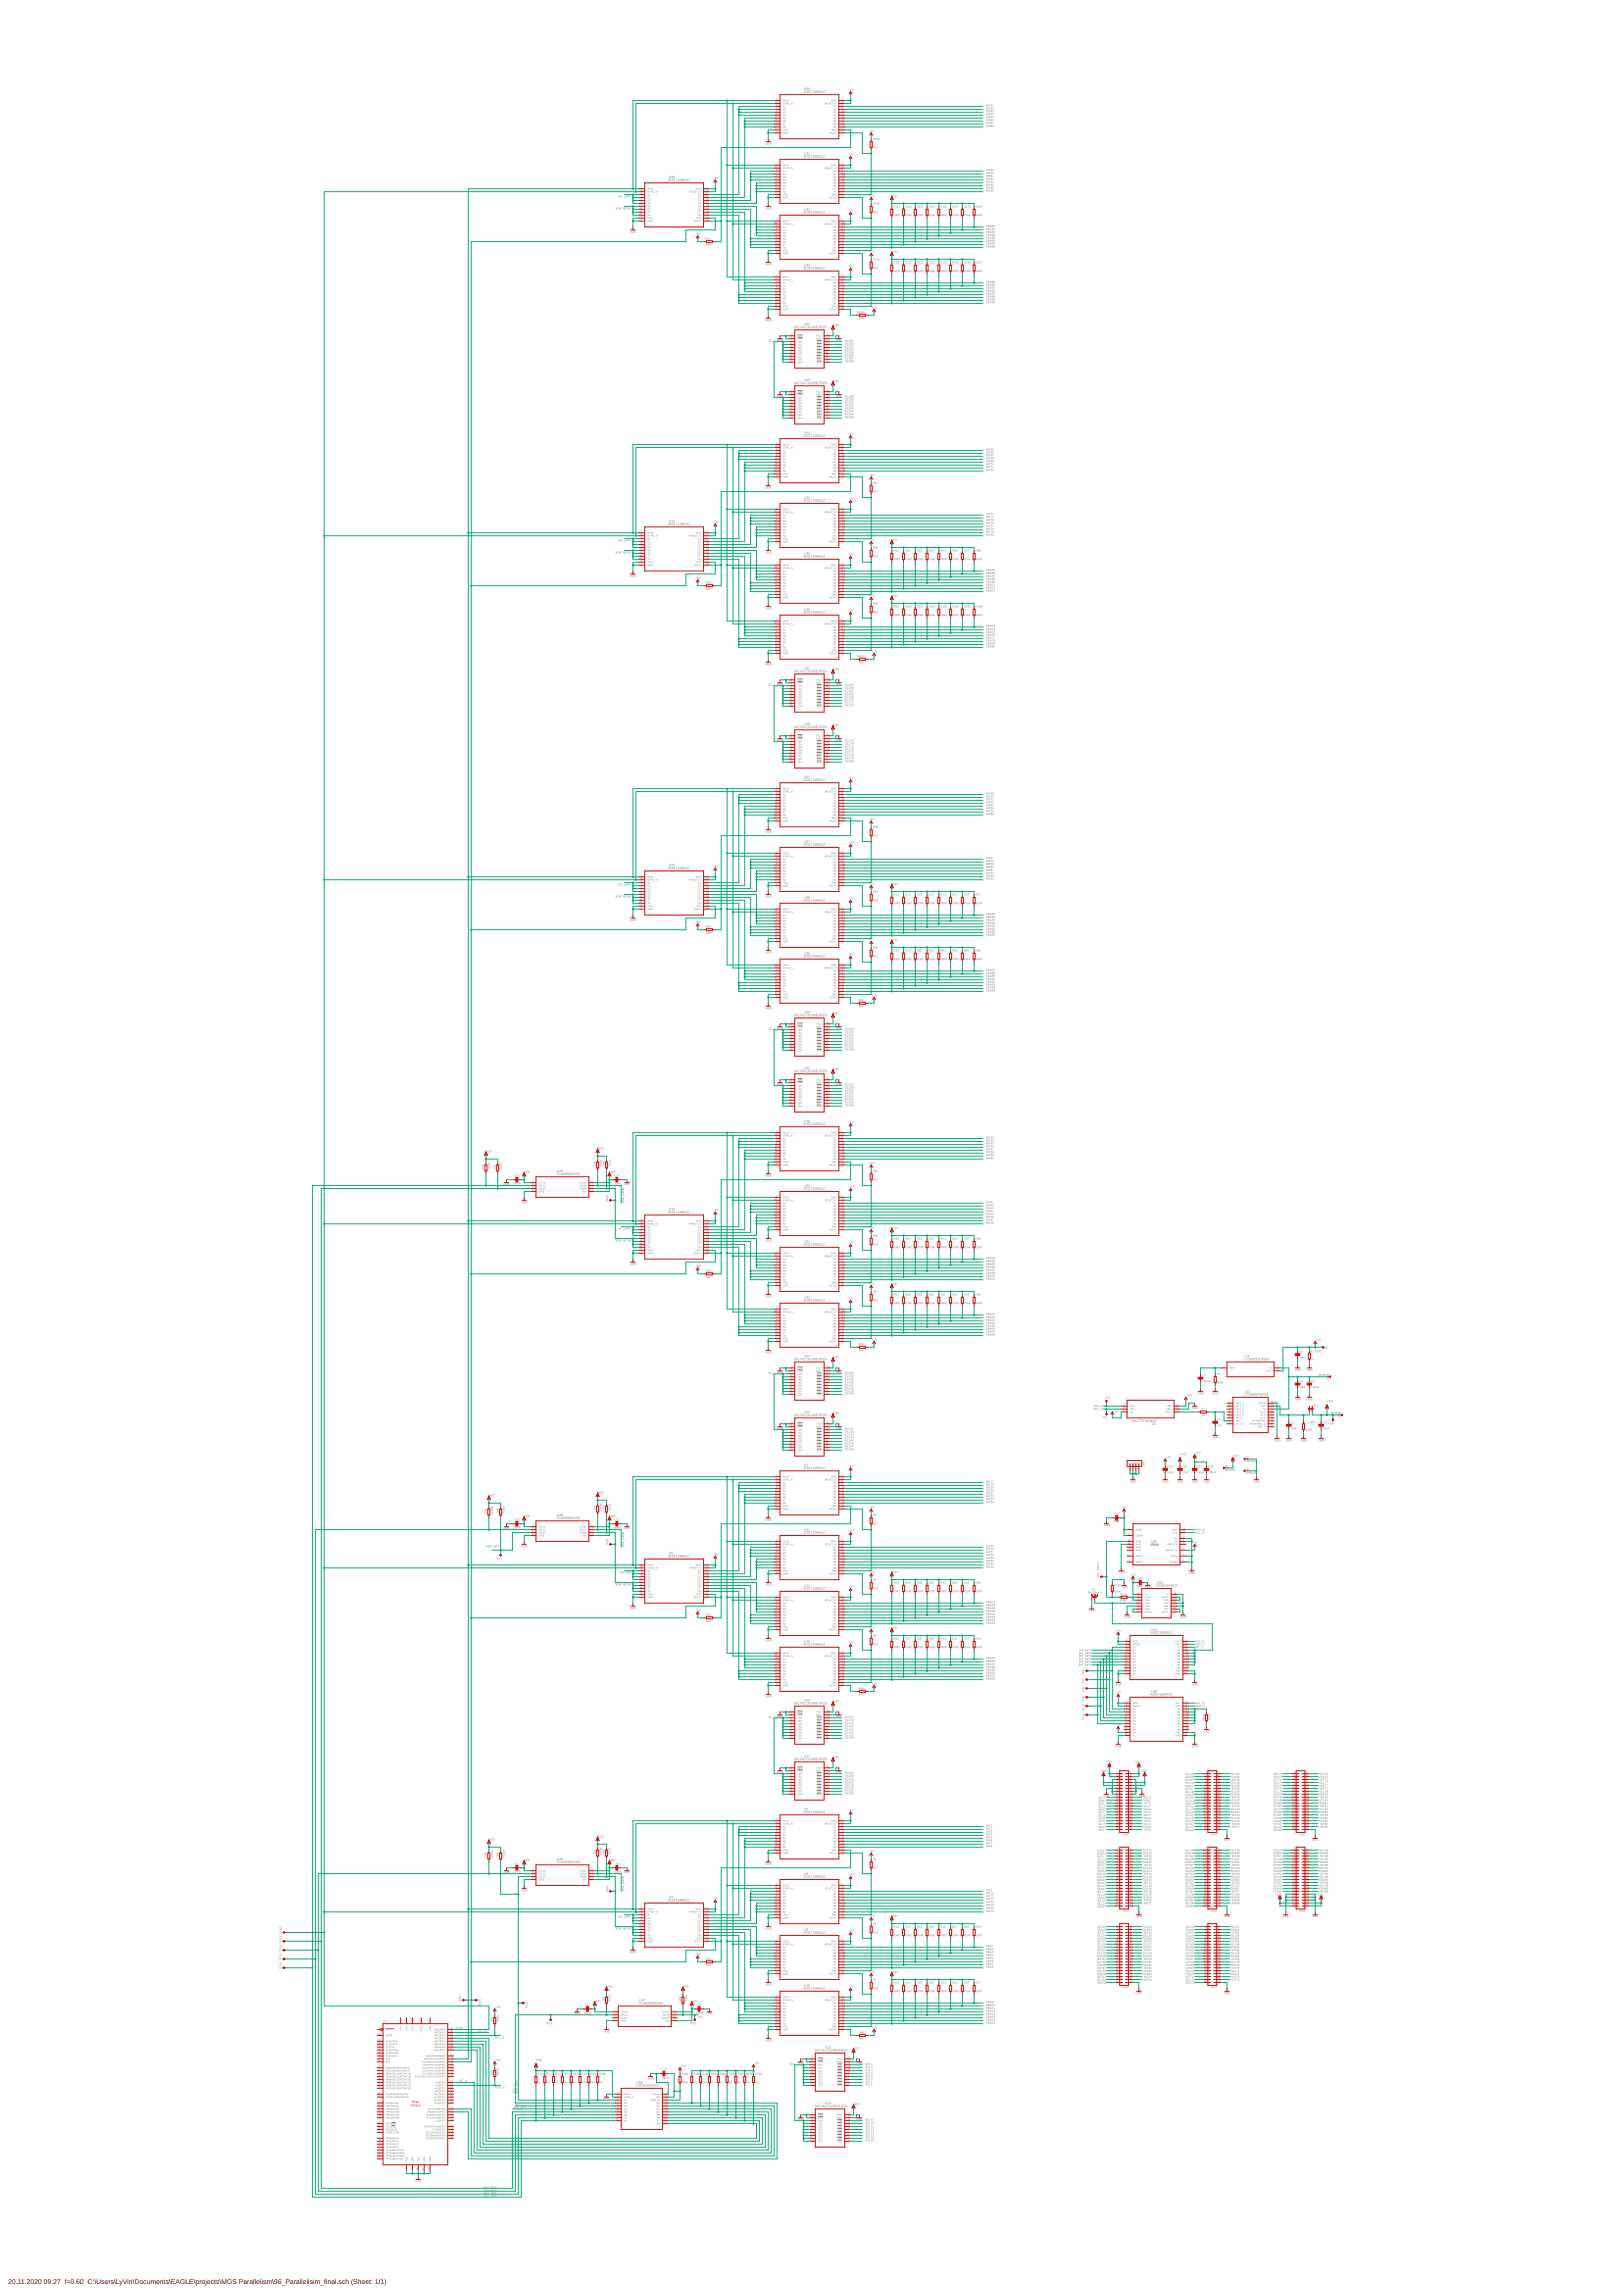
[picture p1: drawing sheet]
<svg xmlns="http://www.w3.org/2000/svg" width="841mm" height="1189mm" viewBox="0 0 841 1189" stroke-linecap="round" stroke-linejoin="round" font-family="sans-serif">
<path d="M5 1181a1 1 0 0 1 1 1 1 1 0 0 1-1 1l1 1h-2v-1a.9 .9 0 0 0 1 0 .9 .9 0 0 0 0-1h-1zM7 1181a1 1 0 0 1 1 1 1.1 1.1 0 0 1-2 1zM7 1182a.9 .9 0 0 0-1 1 1 1 0 0 0 2 0 .9 .9 0 0 0 0-1zM8 1183l1 1zM9 1182l1-1v2l1 1h-2l1-1v-1zM11 1182l1-1v2l1 1h-2l1-1v-1zM13 1183v1zM14 1181a1.1 1.1 0 0 1 2 1 1.1 1.1 0 0 1-2 1l2 1h-2v-1a.9 .9 0 0 0 1 0 .9 .9 0 0 0-1-1zM16 1181a1.1 1.1 0 0 1 2 1 1.1 1.1 0 0 1-2 1zM16 1182a.9 .9 0 0 0 0 1 .9 .9 0 0 0 1 0 .9 .9 0 0 0 0-1zM18 1181a1 1 0 0 1 1 1 1 1 0 0 1-1 1l1 1h-1v-1a.9 .9 0 0 0 1 0 .9 .9 0 0 0-1-1zM20 1181a1.1 1.1 0 0 1 2 1 1.1 1.1 0 0 1-2 1zM20 1182a.9 .9 0 0 0 0 1 .9 .9 0 0 0 1 0 .9 .9 0 0 0 0-1zM23 1181a1.1 1.1 0 0 1 2 1 1.1 1.1 0 0 1-2 1zM23 1182a.9 .9 0 0 0 0 1 .9 .9 0 0 0 1 0 .9 .9 0 0 0 0-1zM25 1181a1.1 1.1 0 0 1 1 1 1.1 1.1 0 0 1-1 1h1h-1zM25 1182a.5 .5 0 0 0 1 0 .5 .5 0 0 0-1 0zM27 1183v1zM28 1181a1 1 0 0 1 1 1 1 1 0 0 1-1 1l1 1h-1v-1a.9 .9 0 0 0 1 0 .9 .9 0 0 0-1-1zM30 1181h1l-1 3 1-2zM34 1181v3l-1-2zM35 1182h1zM35 1183h1zM37 1181a1 1 0 0 1 1 1 1 1 0 0 1-1 1zM37 1182a.9 .9 0 0 0 0 1 .9 .9 0 0 0 1 0 .9 .9 0 0 0 0-1zM39 1183v1zM40 1181l1 1-1-1v1a.8 .8 0 0 1 1 1 .8 .8 0 0 1-1 1 .8 .8 0 0 1 0-1zM40 1183a.5 .5 0 0 0 1 0 .5 .5 0 0 0-1 0zM42 1181a1 1 0 0 1 1 1 1 1 0 0 1-1 1zM42 1182a.9 .9 0 0 0 0 1 .9 .9 0 0 0 1 0 .9 .9 0 0 0 0-1zM46 1182l1-1 1 1a1.1 1.1 0 0 0-2 0 1.1 1.1 0 0 0 0 1 1.1 1.1 0 0 0 2 0 1.2 1.2 0 0 1-2 0 1.2 1.2 0 0 1 0-1zM48 1182h1zM48 1183l1 1zM49 1181l1 3zM50 1181l1 2h1v-2v2a1 1 0 0 1-1 1 1 1 0 0 1-1-1zM53 1182h1h-1a.8 .8 0 0 1 1 1 .8 .8 0 0 1-1 1 .8 .8 0 0 1-1-1h2h-1zM55 1182a.8 .8 0 0 1 1 0 .8 .8 0 0 1 0 1h-1h1l-1 1zM55 1182v1h1zM56 1182h1v2zM58 1182h1h-1a.8 .8 0 0 1 1 1 .8 .8 0 0 1-1 1 .8 .8 0 0 1-1-1h2h-1zM59 1181l1 3zM60 1181l1 2 1 1h-2zM62 1182l1 1 1-1-2 2zM64 1181l1 2 1-2-1 3zM66 1182v2zM67 1182h1v2v-2l-1 2zM69 1181l1 3zM70 1181a1.4 1.4 0 0 1 2 2l-1 1h-1zM70 1182v1h1a1 1 0 0 0 1-1 1 1 0 0 0-2 0zM72 1183a1 1 0 0 1 2 0 1 1 0 0 1-2 0zM72 1183a1 1 0 0 0 2 0 1 1 0 0 0-2 0zM75 1182h1a.7 .7 0 0 0-1 0 .7 .7 0 0 0 0 1 .7 .7 0 0 0 1 0l-1 1zM76 1182l1 1 1-1v2h-2zM78 1182h2l1 2-1-2v2l-1-2-1 2zM81 1182a.8 .8 0 0 1 1 0 .8 .8 0 0 1 1 1h-2h1h1l-2 1zM81 1182v1h1zM83 1182h1l1 2-1-2-1 2zM85 1181l1 1v2h-1zM86 1182h1h-1a.8 .8 0 0 1 1 1 .8 .8 0 0 1 0 1 .8 .8 0 0 1-1-1h1h-1zM88 1181l1 3zM89 1181h2l-2 1h2l-2 1 2 1h-2zM92 1181l1 3v-1h-1l-1 1zM92 1181v2h1zM94 1182l1-1 1 1a1.1 1.1 0 0 0-2-1 1 1 0 0 0 0 2 1 1 0 0 0 1 0v-1h1v1a1.3 1.3 0 0 1-2 0 1.3 1.3 0 0 1 0-1zM96 1181l1 2 1 1h-2zM98 1181h2l-1 1h1l-1 1 1 1h-2zM100 1181l1 3zM102 1182a.8 .8 0 0 1 1 0 .8 .8 0 0 1 0 1 .8 .8 0 0 1-1 0v1zM102 1183a.6 .6 0 0 0 1 0 .6 .6 0 0 0-1 0zM103 1182h1v2zM104 1183a1 1 0 0 1 2 0 1 1 0 0 1-2 0zM105 1183a.7 .7 0 0 0 1 0 .7 .7 0 0 0-1 0zM107 1182v2h-1zM108 1182a.8 .8 0 0 1 1 0 .8 .8 0 0 1 0 1h-1h1l-1 1zM108 1182v1h1zM110 1182h1a.7 .7 0 0 0-1 0 .7 .7 0 0 0 0 1 .7 .7 0 0 0 1 0l-1 1zM111 1181l1 1v2h-1zM112 1182h2h-2a.8 .8 0 0 1 1 1 .8 .8 0 0 1 0 1 .8 .8 0 0 1-1-1h1h-1zM114 1181l1 3zM115 1181l1 2 1-2v3v-2l-1 2-1-2v2zM118 1182l1-1 1 1a1 1 0 0 0-1-1 1.1 1.1 0 0 0-1 2 1 1 0 0 0 2 0l-1-1h1v1a1.3 1.3 0 0 1-2 0 1.3 1.3 0 0 1 0-1zM121 1182l1-1v1l-1-1a.7 .7 0 0 0 0 1 .7 .7 0 0 0 1 0v1a.8 .8 0 0 1 0 1 .8 .8 0 0 1-1-1h1a.7 .7 0 0 0-1-1zM124 1181l2 1-1 1h-1v1zM124 1182h1zM126 1182h2v2l-1-1a.6 .6 0 0 1 0 1 .7 .7 0 0 1-1-1 .6 .6 0 0 1 1 0v-1h-1zM128 1182h1v2zM130 1182h1v2v-1a.7 .7 0 0 1-1 1 .7 .7 0 0 1-1-1 .6 .6 0 0 1 1 0v-1h-1zM130 1183a.5 .5 0 0 0 1 0 .5 .5 0 0 0-1 0zM131 1181l1 3zM132 1181v3zM133 1182a.8 .8 0 0 1 1 0 .8 .8 0 0 1 1 1h-2h1l-1 1zM133 1182v1h1zM135 1181v3zM136 1182v2zM137 1182h1h-1a.8 .8 0 0 1 1 1 .8 .8 0 0 1-1 1 .8 .8 0 0 1-1-1h2h-2zM138 1182h2l1 2-1-2v2l-1-2-1 2zM141 1181l1 3zM142 1181a1.1 1.1 0 0 1 2 1 1.1 1.1 0 0 1-2 1h1h-1zM142 1182a.5 .5 0 0 0 1 0 .5 .5 0 0 0-1 0zM144 1181l2 1-1-1-1 1a1.1 1.1 0 0 1 2 1 .8 .8 0 0 1-1 1 .8 .8 0 0 1-1-1zM144 1183a.5 .5 0 0 0 1 0 .5 .5 0 0 0-1 0zM146 1184h2zM148 1181l2 1v1h-2v1zM148 1182h2h-1zM151 1182h1v2v-1a.7 .7 0 0 1-1 1 .7 .7 0 0 1-1-1 .6 .6 0 0 1 1 0v-1h-1zM151 1183a.5 .5 0 0 0 1 0 .5 .5 0 0 0-1 0zM152 1182h1v2zM154 1182h1v2v-1a.7 .7 0 0 1-1 1 .6 .6 0 0 1 0-1l1-1h-1zM154 1183a.5 .5 0 0 0 1 0 .5 .5 0 0 0-1 0zM156 1181v3zM156 1181l1 3zM157 1182a.8 .8 0 0 1 1 0 .8 .8 0 0 1 1 1h-2h1h1l-2 1zM158 1182l-1 1h1zM159 1181v3zM160 1182v2zM161 1182h1h-1a.8 .8 0 0 1 1 1 .8 .8 0 0 1-1 1 .8 .8 0 0 1 0-1h1h-1zM162 1181h1zM162 1182l1 2zM163 1182h2l1 2-1-2v2l-1-2-1 2zM166 1184h2zM168 1181h1v3l-1-2zM169 1182v2zM170 1182h1v2v-2l-1 2zM172 1182h1l1 2-1-1a.7 .7 0 0 1-1 1 .6 .6 0 0 1 0-1 .6 .6 0 0 1 1 0v-1h-1zM172 1183a.5 .5 0 0 0 1 0 .5 .5 0 0 0-1 0zM174 1181v3zM175 1183v1zM176 1182h1h-1a.8 .8 0 0 1 1 1 .8 .8 0 0 1-1 1 .8 .8 0 0 1-1-1h2h-1zM177 1182h1h1a.7 .7 0 0 0-1 0 .7 .7 0 0 0 0 1 .7 .7 0 0 0 1 0l-1 1zM179 1181v1h2v2l-1-2-1 2zM183 1181l-1 2 1 1-1-1zM183 1182l1-1 1 1-1-1a.7 .7 0 0 0 0 1 .7 .7 0 0 0 1 0v1a.8 .8 0 0 1 0 1 1.1 1.1 0 0 1-2-1h1a.6 .6 0 0 0 1 0 .7 .7 0 0 0-1-1zM186 1181v1h1v2l-1-2v2zM188 1182a.8 .8 0 0 1 1 0 .8 .8 0 0 1 0 1h-1h1l-1 1zM188 1182v1h1zM190 1182a.8 .8 0 0 1 1 0 .8 .8 0 0 1 0 1h-1h1l-1 1zM190 1182v1h1zM192 1181v1v2zM193 1183v1zM195 1182v-1v2l1 1h-2l1-1v-1zM197 1181l-1 3zM197 1182l1-1v2l1 1h-2l1-1v-1zM199 1181l1 1-1 2 1-2z" fill="#000"/>
<g fill="#808080">
<path d="M634 708v1z"/>
<path d="M662 709v1z"/>
<path d="M662 708v1z"/>
<path d="M610 731v1z"/>
<path d="M610 729v1z"/>
<path d="M610 728v1z"/>
<path d="M582 728v1v-1z"/>
<path d="M582 729h1l-1 1z"/>
<path d="M582 731h1h-1v1z"/>
<path d="M677 731h1z"/>
<path d="M679 731h1z"/>
<path d="M402 943h1h-1z"/>
<path d="M436 943h1h-1z"/>
<path d="M436 958h1v1z"/>
<path d="M402 946h1z"/>
<path d="M402 947h1l-1 1 1-1z"/>
<path d="M436 949h1h-1z"/>
<path d="M332 988l1 1h-1z"/>
<path d="M366 988l1 1h-1z"/>
<path d="M366 1004h1h-1z"/>
<path d="M332 991h1l-1 1z"/>
<path d="M337 994h-1z"/>
<path d="M332 993h1l-1 1 1-1z"/>
<path d="M362 993v1z"/>
<path d="M402 976l1 1h-1z"/>
<path d="M436 976l1 1h-1z"/>
<path d="M436 991h1v1z"/>
<path d="M402 979h1v1z"/>
<path d="M402 981h1h-1h1z"/>
<path d="M436 978h1h-1z"/>
<path d="M402 1005l1 1h-1z"/>
<path d="M436 1005l1 1h-1z"/>
<path d="M436 1020h1v1z"/>
<path d="M402 1008h1v1z"/>
<path d="M402 1010h1h-1h1z"/>
<path d="M402 1013h1h-1z"/>
<path d="M436 1013h1h-1z"/>
<path d="M436 1007h1h-1z"/>
<path d="M402 1034l1 1h-1z"/>
<path d="M432 1035h1h-1z"/>
<path d="M436 1034l1 1h-1z"/>
<path d="M436 1049h1v1z"/>
<path d="M407 1038v1z"/>
<path d="M402 1037h1v1z"/>
<path d="M402 1039h1h-1h1z"/>
<path d="M402 1042h1h-1z"/>
<path d="M436 1042h1h-1z"/>
<path d="M436 1045h1h-1z"/>
<path d="M436 1036h1h-1z"/>
<path d="M645 704v1h1h-1zM646 704h1l-1 1zM647 704h1l-1 1zM648 704a.5 .5 0 0 1 1 0 .5 .5 0 0 1-1 0zM648 704v1zM649 704h1l-1 1zM650 704h1l-1 1h1h-1v-1zM651 704h1h-1h1l-1 1h1h-1zM652 704h1h-1l1 1h-1h1zM653 704h1v1zM654 704h1l-1 1zM654 704h1zM655 704h1v1h-1zM656 704v1zM657 704v1z"/>
<path d="M587 736h1l-1 1zM587 736v1v-1zM588 736l1 1h-1zM588 736h1zM589 737a.6 .6 0 0 1 1 0 .6 .6 0 0 1-1 0zM590 736h1v1v-1zM591 736h1h-1l1 1h-1h1l-1-1zM592 736h1v1v-1zM593 736h1v1h-1zM594 736v1zM595 736h1l-1 1zM595 736v1l1-1zM596 736h1v1h-1zM596 736h1zM596 736l1 1zM597 736l1 1v-1v1zM598 736h1v1v-1l-1 1zM598 736h1z"/>
<path d="M417 938v2h-1zM418 938l1 1-1 1zM418 939v1v-1zM419 939h1h-1h1h-1zM420 938h1v2v-1zM421 939l1-1v2h-1zM423 938v2l-1-1zM423 939h-1zM423 938l1 1v1h-1zM423 939h1zM423 939h1zM424 938l1 1v1v-1l-1 1zM424 939h1zM426 938v2l1-2-1 2v-1zM427 938h1l-1 2h1h-1v-1z"/>
<path d="M682 694v1zM683 694v1zM684 694v1l1-1-1 1z"/>
<path d="M628 722h1h-1h1h-1zM630 722v1v-1v1zM631 722v1z"/>
<path d="M688 726v1l1-1-1 1zM689 726v1zM689 726v1zM690 726h1l-1 1zM690 726v1z"/>
<path d="M631 716v1zM631 717a.5 .5 0 0 1 1 0 .5 .5 0 0 1-1 0zM632 716v1zM632 717a.5 .5 0 0 1 1 0 .5 .5 0 0 1-1 0zM632 716l1 1zM633 716h1h-1l1 1-1-1v1z"/>
<path d="M673 718l1 1h-1zM674 719a.5 .5 0 0 1 1 0 .5 .5 0 0 1-1 0zM674 718l1 1zM675 719h1h-1zM676 718h1h-1l1 1h-1z"/>
<path d="M680 718v1zM680 719a.5 .5 0 0 1 1 0 .5 .5 0 0 1-1 0zM681 718v1zM681 719a.5 .5 0 0 1 1 0 .5 .5 0 0 1-1 0zM681 718l1 1zM682 719h1h-1zM683 718h1h-1l1 1h-1z"/>
<path d="M673 703l1 1h-1zM674 704a.5 .5 0 0 1 1 0 .5 .5 0 0 1-1 0zM674 703l1 1zM675 703v1l1-1v1h-1zM676 703h1h-1l1 1h-1z"/>
<path d="M623 715l1 1h-1zM624 716a.5 .5 0 0 1 1 0 .5 .5 0 0 1-1 0zM624 715v1zM625 715v1zM626 715h1v1z"/>
<path d="M621 722h1h-1h1h-1zM622 722h1v1l-1-1v1zM623 722h1v1h-1zM623 722h1z"/>
<path d="M671 710h1h-1h1h-1zM672 709l1 1v-1v1h-1zM673 709l1 1h-1zM673 710h1z"/>
<path d="M671 725h1h-1l1 1h-1zM672 725l1 1v-1v1l-1-1v1zM673 725h1v1h-1zM673 725l1 1z"/>
<path d="M677 725h1h-1l1 1h-1zM678 725l1 1v-1v1l-1-1v1zM679 725h1v1h-1zM679 725l1 1z"/>
<path d="M669 740l1 1h-1zM669 740a.5 .5 0 0 1 1 0 .5 .5 0 0 1-1 0zM670 740v1zM671 740v1v-1v1zM671 740h1v1z"/>
<path d="M623 733v1zM624 733v1v-1v1z"/>
<path d="M686 740v1zM686 740a.5 .5 0 0 1 1 0 .5 .5 0 0 1-1 0zM687 740v1zM687 740l1 1v-1v1h-1zM688 740h1h-1h1l-1 1z"/>
<path d="M679 704l1 1h-1zM680 704h1h-1l1 1-1-1v1z"/>
<path d="M677 740v2l-1-1zM677 740h1v2v-1zM678 741a.5 .5 0 0 1 1 0 .5 .5 0 0 1-1 0zM678 741h1zM679 740l1 1v1v-1l-1 1zM679 741h1z"/>
<path d="M677 710h1h-1h1h-1zM678 709l1 1v-1v1h-1zM679 709l1 1h-1zM679 710h1z"/>
<path d="M631 738v1zM632 738v1v-1v1zM632 738h1v1z"/>
<path d="M628 745h1h-1h1h-1zM630 744v1v-1v1zM631 744v1z"/>
<path d="M618 729h1l-1 1h1h-1zM619 729l1 1v-1v1l-1-1v1zM620 729l1 1h-1zM620 729v1z"/>
<path d="M615 723v1zM616 723v1zM617 723v1l1-1-1 1z"/>
<path d="M577 731v1zM578 731v1zM579 731v1l1-1-1 1z"/>
<path d="M674 746h1h-1l1 1h-1zM675 746l1 1v-1v1l-1-1v1zM676 746h1v1h-1zM676 746l1 1z"/>
<path d="M667 746v1zM668 746v1v-1v1v-1v1zM669 746h1l-1 1zM669 746v1z"/>
<path d="M683 746h1h-1l1 1h-1zM684 746l1 1v-1v1l-1-1v1zM685 746h1v1h-1zM686 746v1z"/>
<path d="M347 984v1h-1zM347 984l-1 1h1zM347 984h1v1h-1zM348 984v1zM349 984h1l-1 1h1h-1zM350 984h1l-1 1 1-1zM351 984h1v1h-1zM352 984l1 1h-1zM352 984v1zM353 984h1v1h-1zM353 984l1 1zM353 985h1zM354 984h1v1h-1zM354 984v1h1zM355 984l1 1v-1v1zM357 984h1l-1 1h1h-1v-1z"/>
<path d="M417 972v1h-1zM417 972v1zM418 972h1l-1 1zM418 972v1v-1zM419 972h1l-1 1h1h-1zM420 972h1v1v-1zM421 972h1v1h-1zM423 972v1h-1zM423 972l-1 1zM423 972h1v1h-1zM423 972h1zM423 973h1zM424 972h1v1h-1zM424 972v1l1-1zM426 972v1l1-1-1 1zM427 972h1l-1 1h1h-1v-1z"/>
<path d="M417 1001v1h-1zM417 1001v1zM418 1001h1l-1 1zM418 1001v1v-1zM419 1001h1l-1 1h1h-1zM420 1001h1v1v-1zM421 1001h1v1h-1zM423 1001v1h-1zM423 1001l-1 1zM423 1001h1v1h-1zM423 1001h1zM423 1002h1zM424 1001h1v1h-1zM424 1001h1zM426 1001v1l1-1-1 1zM427 1001h1l-1 1h1h-1v-1z"/>
<path d="M417 1030v1h-1zM417 1030v1zM418 1030h1l-1 1zM418 1030v1v-1zM419 1030h1h-1l1 1h-1zM420 1030h1v1v-1zM421 1030h1v1h-1zM423 1030v1h-1zM423 1030l-1 1zM423 1030h1v1h-1zM423 1030h1zM423 1031h1zM424 1030h1v1h-1zM424 1030h1zM426 1030v1l1-1-1 1zM427 1030h1l-1 1h1h-1v-1z"/>
<path d="M397 966h1h-1h1h-1zM398 965l1 1v-1v1h-1zM399 965l1 1h-1zM399 966h1z"/>
<path d="M397 999h1h-1l1 1h-1zM398 999l1 1v-1v1l-1-1v1zM399 999h1v1h-1zM399 999l1 1z"/>
<path d="M397 1028h1h-1l1 1h-1zM398 1028l1 1v-1v1l-1-1v1zM399 1028h1v1h-1zM399 1028l1 1z"/>
<path d="M397 1057h1h-1l1 1h-1zM398 1057l1 1v-1v1l-1-1v1zM399 1057h1v1h-1zM399 1057l1 1z"/>
<path d="M452 968h1h-1zM453 968a.5 .5 0 0 1 1 0 .5 .5 0 0 1-1 0zM454 967v1l1-1-1 1h1h-1z"/>
<path d="M327 1011v1h1h-1zM328 1011v1l1-1v1l-1-1v1zM329 1011h1v1h-1zM329 1011v1z"/>
<path d="M452 1001l1 1h-1zM453 1001a.5 .5 0 0 1 1 0 .5 .5 0 0 1-1 0zM453 1001v1zM454 1001h1h-1l1 1-1-1v1z"/>
<path d="M452 1030l1 1h-1zM453 1030a.5 .5 0 0 1 1 0 .5 .5 0 0 1-1 0zM453 1030v1zM454 1030h1h-1l1 1-1-1v1z"/>
<path d="M366 1018v1zM366 1018a.5 .5 0 0 1 1 0 .5 .5 0 0 1-1 0zM367 1018v1zM368 1018v1v-1v1z"/>
<path d="M422 1062l1 1 1-1v1v-1l-1 1v-1l-1 1zM424 1063a.6 .6 0 0 1 1 0 .6 .6 0 0 1-1 0zM425 1062h1v1v-1zM427 1062v1h-1zM427 1062l-1 1zM427 1062v1h1h-1zM428 1063a.6 .6 0 0 1 1 0 .6 .6 0 0 1-1 0zM429 1062h1v1h-1l1-1zM431 1062v1v-1zM432 1062v1h-1zM432 1062v1zM432 1063a.5 .5 0 0 1 1 0 .5 .5 0 0 1-1 0zM433 1062v1zM433 1062h1v1h-1zM434 1062v1v-1zM435 1062h1l-1 1zM436 1062h1v1h-1zM436 1062h1zM437 1062h1l-1 1h1h-1l1-1zM438 1062h1h-1l1 1h-1z"/>
<path d="M422 1091l1 1 1-1v1v-1l-1 1v-1l-1 1zM424 1092a.6 .6 0 0 1 1 0 .6 .6 0 0 1-1 0zM425 1091h1v1v-1zM427 1091v1h-1zM427 1091l-1 1zM427 1091v1h1h-1zM428 1092a.6 .6 0 0 1 1 0 .6 .6 0 0 1-1 0zM429 1091h1v1h-1l1-1zM431 1091v1v-1zM432 1091v1h-1zM432 1091v1zM432 1091a.5 .5 0 0 1 1 0 .5 .5 0 0 1-1 0zM433 1091v1zM433 1091h1v1h-1zM434 1091v1v-1zM435 1091h1l-1 1zM436 1091h1v1h-1zM436 1091h1zM437 1091h1l-1 1h1h-1l1-1zM438 1091h1h-1l1 1h-1z"/>
<path d="M463 1003h1h-1zM464 1003a.5 .5 0 0 1 1 0 .5 .5 0 0 1-1 0zM466 1002v1v-1v1z"/>
<path d="M469 1003h1h-1zM470 1003a.5 .5 0 0 1 1 0 .5 .5 0 0 1-1 0zM470 1003a.5 .5 0 0 1 1 0 .5 .5 0 0 1-1 0zM472 1002v1v-1v1z"/>
<path d="M475 1003h1h-1zM476 1003a.5 .5 0 0 1 1 0 .5 .5 0 0 1-1 0zM477 1003a.5 .5 0 0 1 1 0 .5 .5 0 0 1-1 0zM478 1002v1v-1v1h1h-1z"/>
<path d="M481 1003h1h-1zM482 1003a.5 .5 0 0 1 1 0 .5 .5 0 0 1-1 0zM483 1003a.5 .5 0 0 1 1 0 .5 .5 0 0 1-1 0zM484 1002v1l1-1-1 1h1h-1z"/>
<path d="M487 1003h1h-1zM488 1003a.5 .5 0 0 1 1 0 .5 .5 0 0 1-1 0zM488 1003h1zM489 1003a.5 .5 0 0 1 1 0 .5 .5 0 0 1-1 0zM490 1002v1l1-1-1 1h1h-1z"/>
<path d="M493 1003h1h-1zM494 1003a.5 .5 0 0 1 1 0 .5 .5 0 0 1-1 0zM495 1003a.5 .5 0 0 1 1 0 .5 .5 0 0 1-1 0zM496 1002v1l1-1-1 1h1h-1z"/>
<path d="M500 1003a.5 .5 0 0 1 1 0 .5 .5 0 0 1-1 0zM501 1003a.5 .5 0 0 1 1 0 .5 .5 0 0 1-1 0zM501 1003h1zM502 1002v1l1-1-1 1h1h-1z"/>
<path d="M506 1003a.5 .5 0 0 1 1 0 .5 .5 0 0 1-1 0zM507 1003a.5 .5 0 0 1 1 0 .5 .5 0 0 1-1 0zM508 1002v1l1-1v1h-1z"/>
<path d="M462 992v1l1-1v1zM463 992l1 1h-1zM463 992l1 1zM464 992l1 1h-1zM464 992l1 1z"/>
<path d="M463 1032h1h-1zM464 1032a.5 .5 0 0 1 1 0 .5 .5 0 0 1-1 0zM466 1031v1v-1v1z"/>
<path d="M469 1032h1h-1zM470 1032a.5 .5 0 0 1 1 0 .5 .5 0 0 1-1 0zM470 1032a.5 .5 0 0 1 1 0 .5 .5 0 0 1-1 0zM472 1031v1v-1v1z"/>
<path d="M475 1032h1h-1zM476 1032a.5 .5 0 0 1 1 0 .5 .5 0 0 1-1 0zM477 1032a.5 .5 0 0 1 1 0 .5 .5 0 0 1-1 0zM478 1031v1v-1v1h1h-1z"/>
<path d="M481 1032h1h-1zM482 1032a.5 .5 0 0 1 1 0 .5 .5 0 0 1-1 0zM483 1032a.5 .5 0 0 1 1 0 .5 .5 0 0 1-1 0zM484 1031v1l1-1-1 1h1h-1z"/>
<path d="M487 1032h1h-1zM488 1032a.5 .5 0 0 1 1 0 .5 .5 0 0 1-1 0zM488 1032h1zM489 1032a.5 .5 0 0 1 1 0 .5 .5 0 0 1-1 0zM490 1031v1l1-1-1 1h1h-1z"/>
<path d="M493 1032h1h-1zM494 1032a.5 .5 0 0 1 1 0 .5 .5 0 0 1-1 0zM495 1032a.5 .5 0 0 1 1 0 .5 .5 0 0 1-1 0zM496 1031v1l1-1-1 1h1h-1z"/>
<path d="M500 1032a.5 .5 0 0 1 1 0 .5 .5 0 0 1-1 0zM501 1032a.5 .5 0 0 1 1 0 .5 .5 0 0 1-1 0zM501 1032h1zM502 1031v1l1-1-1 1h1h-1z"/>
<path d="M506 1032a.5 .5 0 0 1 1 0 .5 .5 0 0 1-1 0zM507 1032a.5 .5 0 0 1 1 0 .5 .5 0 0 1-1 0zM508 1031v1l1-1v1h-1z"/>
<path d="M462 1021v1l1-1v1zM463 1021h1v1h-1zM463 1021l1 1zM464 1021h1v1h-1zM464 1021l1 1z"/>
<path d="M442 1061l1 1v-1v1zM443 1061h1v1h-1zM443 1061l1 1zM444 1061h1v1h-1zM445 1061v1z"/>
<path d="M442 1090l1 1v-1v1zM443 1090h1v1h-1zM443 1090l1 1zM444 1090h1v1h-1zM445 1090v1z"/>
<path d="M444 1069h1h-1l1 1h-1zM445 1069l1 1v-1v1l-1-1v1zM446 1069h1v1h-1zM446 1069l1 1z"/>
<path d="M444 1098h1h-1l1 1h-1zM445 1098l1 1v-1v1l-1-1v1zM446 1098h1v1h-1zM446 1098l1 1z"/>
<path d="M413 1098h1h-1l1 1h-1zM414 1098l1 1v-1v1v-1l-1 1zM416 1098v1zM416 1098v1z"/>
<path d="M413 1069h1h-1l1 1h-1zM414 1069l1 1v-1v1v-1l-1 1zM416 1069v1zM416 1069v1z"/>
<path d="M586 767h1l-1 1h1h-1zM587 767l1 1v-1v1l-1-1v1zM588 767l1 1h-1zM588 767v1z"/>
<path d="M605 755v1zM605 755h1h-1l1 1zM606 755v1l1-1-1 1z"/>
<path d="M611 753l1 1v-1v1zM612 753h1v1h-1zM613 753v1zM614 753v1zM614 753v1z"/>
<path d="M621 752v1zM621 752l1 1v-1v1z"/>
<path d="M603 767v1zM604 767v1v-1v1v-1v1zM605 767l1 1h-1zM605 767v1z"/>
<path d="M610 767h1l-1 1h1h-1zM611 767l1 1v-1v1l-1-1v1zM612 767l1 1h-1zM612 767l1 1z"/>
<path d="M618 767h1l-1 1h1h-1zM619 767l1 1v-1v1l-1-1v1zM620 767l1 1h-1zM620 767v1z"/>
<path d="M624 767h1l-1 1h1h-1zM625 767l1 1v-1v1l-1-1v1zM626 767l1 1h-1zM626 767l1 1z"/>
<path d="M445 1056l1 1h-1zM446 1056a.5 .5 0 0 1 1 0 .5 .5 0 0 1-1 0zM446 1056v1zM447 1056h1h-1l1 1-1-1v1z"/>
<path d="M417 760v1h-1zM417 760v1zM418 760h1l-1 1zM418 760v1zM419 760h1l-1 1h1h-1zM420 760h1v1v-1zM421 760h1v1h-1zM423 760v1h-1zM423 760l-1 1zM423 760h1v1h-1zM423 760l1 1zM423 761h1zM424 760h1v1h-1zM424 760v1h1zM426 760v1l1-1-1 1zM427 760h1l-1 1h1h-1v-1z"/>
<path d="M347 806v1h-1zM347 806l-1 1h1zM347 806h1v1h-1zM348 806v1v-1zM349 806h1h-1l1 1h-1zM350 806h1l-1 1 1-1zM351 806h1v1h-1zM352 806l1 1h-1zM352 806v1zM353 806h1v1h-1zM353 806h1zM353 807h1zM354 806h1v1h-1zM354 806h1zM355 806l1 1v-1v1zM357 806h1l-1 1h1h-1v-1z"/>
<path d="M417 794v1h-1zM418 794h1l-1 1zM418 794v1v-1zM419 794h1h-1l1 1h-1zM420 794h1v1v-1zM421 794h1v1h-1zM423 794v1h-1zM423 794h-1zM423 794h1v1h-1zM423 794h1zM423 794l1 1zM424 794h1v1v-1l-1 1zM424 794h1zM426 794v1l1-1-1 1zM427 794h1l-1 1h1h-1v-1z"/>
<path d="M417 823v1h-1zM418 823h1l-1 1zM418 823v1v-1zM419 823h1h-1l1 1h-1zM420 823h1v1v-1zM421 823h1v1h-1zM423 823v1h-1zM423 823h-1zM423 823h1v1h-1zM423 823h1zM423 823l1 1zM424 823h1v1v-1l-1 1zM424 823h1zM426 823v1l1-1-1 1zM427 823h1l-1 1h1h-1v-1z"/>
<path d="M417 852v1h-1zM418 852h1l-1 1zM418 852v1v-1zM419 852h1h-1l1 1h-1zM420 852h1v1v-1zM421 852h1v1h-1zM423 852v1h-1zM423 852h-1zM423 852h1v1h-1zM423 852h1zM423 852l1 1zM424 852h1v1v-1l-1 1zM424 852h1zM426 852v1l1-1-1 1zM427 852h1l-1 1h1h-1v-1z"/>
<path d="M397 787h1l-1 1h1h-1zM398 787l1 1v-1v1l-1-1v1zM399 787h1v1h-1zM399 787l1 1z"/>
<path d="M397 821h1h-1l1 1h-1zM398 821l1 1v-1v1l-1-1v1zM399 821h1v1h-1zM399 821l1 1z"/>
<path d="M397 850h1h-1h1l-1 1zM398 850h1v1l-1-1v1zM399 850h1v1h-1zM399 850h1z"/>
<path d="M397 879h1h-1h1h-1zM398 879h1v1l-1-1v1zM399 879h1v1h-1zM399 879h1z"/>
<path d="M452 789l1 1h-1zM453 790a.5 .5 0 0 1 1 0 .5 .5 0 0 1-1 0zM453 789v1zM454 789v1l1-1-1 1h1h-1z"/>
<path d="M327 833l1 1h-1zM328 833v1l1-1v1l-1-1v1zM329 833h1v1h-1zM329 833v1z"/>
<path d="M452 823l1 1h-1zM453 823a.5 .5 0 0 1 1 0 .5 .5 0 0 1-1 0zM453 823v1zM454 823h1h-1l1 1-1-1v1z"/>
<path d="M452 852l1 1h-1zM453 852a.5 .5 0 0 1 1 0 .5 .5 0 0 1-1 0zM453 852v1zM454 852h1h-1l1 1-1-1v1z"/>
<path d="M366 840v1zM366 840a.5 .5 0 0 1 1 0 .5 .5 0 0 1-1 0zM368 840v1v-1v1z"/>
<path d="M412 882v1l1-1v1v-1l-1 1v-1v1zM413 883a.6 .6 0 0 1 1 0 .6 .6 0 0 1-1 0zM414 882h1v1v-1zM416 882v1h-1zM416 882v1zM416 882l1 1h-1zM417 883a1 1 0 0 1 2 0 1 1 0 0 1-2 0zM419 882v1l1-1-1 1h1h-1zM420 882h1l-1 1h1h-1v-1zM421 882v1zM421 882v1zM422 883a.5 .5 0 0 1 1 0 .5 .5 0 0 1-1 0zM422 882v1zM423 882h1v1h-1zM423 882v1l1-1zM424 882h1v1zM425 882h1v1h-1zM425 882v1h1zM427 882v1h-1l1-1zM428 882v1h1h-1z"/>
<path d="M412 911v1l1-1v1v-1l-1 1v-1v1zM413 912a.6 .6 0 0 1 1 0 .6 .6 0 0 1-1 0zM414 911h1v1v-1zM416 911v1h-1zM416 911v1zM416 911l1 1h-1zM417 912a1 1 0 0 1 2 0 1 1 0 0 1-2 0zM419 911h1l-1 1h1h-1zM420 911h1l-1 1h1h-1v-1zM421 911v1zM421 911v1zM422 912a.5 .5 0 0 1 1 0 .5 .5 0 0 1-1 0zM422 911v1zM423 911h1v1h-1zM423 911v1l1-1zM424 911h1v1zM425 911h1v1h-1zM425 911v1l1-1zM427 911v1h-1l1-1zM428 911v1h1h-1z"/>
<path d="M463 824l1 1h-1zM464 824v1zM464 825a.5 .5 0 0 1 1 0 .5 .5 0 0 1-1 0zM465 824v1zM466 824v1v-1v1z"/>
<path d="M469 824l1 1h-1zM470 825a.5 .5 0 0 1 1 0 .5 .5 0 0 1-1 0zM470 824v1zM470 825a.5 .5 0 0 1 1 0 .5 .5 0 0 1-1 0zM471 824v1zM472 824v1v-1v1z"/>
<path d="M475 824l1 1h-1zM476 825a.5 .5 0 0 1 1 0 .5 .5 0 0 1-1 0zM476 824v1zM477 825a.5 .5 0 0 1 1 0 .5 .5 0 0 1-1 0zM477 824v1zM478 824v1v-1v1h1h-1z"/>
<path d="M481 824l1 1h-1zM482 825a.5 .5 0 0 1 1 0 .5 .5 0 0 1-1 0zM482 824v1zM483 825a.5 .5 0 0 1 1 0 .5 .5 0 0 1-1 0zM483 824v1zM484 824v1l1-1-1 1h1h-1z"/>
<path d="M487 824l1 1h-1zM488 825a.5 .5 0 0 1 1 0 .5 .5 0 0 1-1 0zM488 824l1 1zM489 825a.5 .5 0 0 1 1 0 .5 .5 0 0 1-1 0zM489 824v1zM490 824v1l1-1-1 1h1h-1z"/>
<path d="M493 824l1 1h-1zM494 825a.5 .5 0 0 1 1 0 .5 .5 0 0 1-1 0zM495 824v1zM495 825a.5 .5 0 0 1 1 0 .5 .5 0 0 1-1 0zM495 824v1zM496 824v1l1-1-1 1h1h-1z"/>
<path d="M500 824v1zM500 825a.5 .5 0 0 1 1 0 .5 .5 0 0 1-1 0zM501 824v1zM501 825a.5 .5 0 0 1 1 0 .5 .5 0 0 1-1 0zM501 824l1 1zM502 824v1l1-1-1 1h1h-1z"/>
<path d="M506 824v1zM506 825a.5 .5 0 0 1 1 0 .5 .5 0 0 1-1 0zM507 824v1zM507 825a.5 .5 0 0 1 1 0 .5 .5 0 0 1-1 0zM508 824v1zM508 824v1l1-1v1h-1z"/>
<path d="M462 814v1l1-1v1zM463 814h1v1h-1zM463 814l1 1zM464 814h1v1h-1zM464 814l1 1z"/>
<path d="M463 853l1 1h-1zM464 853v1zM464 854a.5 .5 0 0 1 1 0 .5 .5 0 0 1-1 0zM465 853v1zM466 853v1v-1v1z"/>
<path d="M469 853l1 1h-1zM470 854a.5 .5 0 0 1 1 0 .5 .5 0 0 1-1 0zM470 853v1zM470 854a.5 .5 0 0 1 1 0 .5 .5 0 0 1-1 0zM471 853v1zM472 853v1v-1v1z"/>
<path d="M475 853l1 1h-1zM476 854a.5 .5 0 0 1 1 0 .5 .5 0 0 1-1 0zM476 853v1zM477 854a.5 .5 0 0 1 1 0 .5 .5 0 0 1-1 0zM477 853v1zM478 853v1v-1v1h1h-1z"/>
<path d="M481 853l1 1h-1zM482 854a.5 .5 0 0 1 1 0 .5 .5 0 0 1-1 0zM482 853v1zM483 854a.5 .5 0 0 1 1 0 .5 .5 0 0 1-1 0zM483 853v1zM484 853v1l1-1-1 1h1h-1z"/>
<path d="M487 853l1 1h-1zM488 854a.5 .5 0 0 1 1 0 .5 .5 0 0 1-1 0zM488 853l1 1zM489 854a.5 .5 0 0 1 1 0 .5 .5 0 0 1-1 0zM489 853v1zM490 853v1l1-1-1 1h1h-1z"/>
<path d="M493 853l1 1h-1zM494 854a.5 .5 0 0 1 1 0 .5 .5 0 0 1-1 0zM495 853v1zM495 854a.5 .5 0 0 1 1 0 .5 .5 0 0 1-1 0zM495 853v1zM496 853v1l1-1-1 1h1h-1z"/>
<path d="M500 853v1zM500 854a.5 .5 0 0 1 1 0 .5 .5 0 0 1-1 0zM501 853v1zM501 854a.5 .5 0 0 1 1 0 .5 .5 0 0 1-1 0zM501 853l1 1zM502 853v1l1-1-1 1h1h-1z"/>
<path d="M506 853v1zM506 854a.5 .5 0 0 1 1 0 .5 .5 0 0 1-1 0zM507 853v1zM507 854a.5 .5 0 0 1 1 0 .5 .5 0 0 1-1 0zM508 853v1zM508 853v1l1-1v1h-1z"/>
<path d="M462 843v1l1-1v1zM463 843h1v1h-1zM463 843l1 1zM464 843h1v1h-1zM464 843l1 1z"/>
<path d="M432 881v1l1-1-1 1zM433 881v1zM433 881v1zM434 881h1l-1 1zM434 881v1z"/>
<path d="M432 910v1l1-1-1 1zM433 910v1zM433 910v1zM434 910h1l-1 1zM434 910v1z"/>
<path d="M433 889h1h-1l1 1h-1zM434 889l1 1v-1v1v-1l-1 1zM436 889v1zM436 889v1z"/>
<path d="M433 918h1h-1l1 1h-1zM434 918l1 1v-1v1l-1-1v1zM435 918h1v1h-1zM436 918v1z"/>
<path d="M403 918l1 1h-1zM404 918l1 1v-1v1l-1-1v1zM405 918h1v1h-1zM405 918v1z"/>
<path d="M403 889l1 1h-1zM404 889l1 1v-1v1l-1-1v1zM405 889h1v1h-1zM405 889v1z"/>
<path d="M445 878l1 1h-1zM446 878a.5 .5 0 0 1 1 0 .5 .5 0 0 1-1 0zM446 878v1zM447 878h1h-1l1 1-1-1v1z"/>
<path d="M417 582v1h-1zM417 582v1zM418 582h1l-1 1zM418 582v1v-1zM419 582h1h-1l1 1h-1zM420 582h1v1v-1zM421 582h1v1h-1zM423 582v1h-1zM423 582l-1 1zM423 582h1v1h-1zM423 582h1zM423 582l1 1zM424 582h1v1h-1zM424 582h1zM426 582v1l1-1-1 1zM427 582h1l-1 1h1h-1v-1z"/>
<path d="M347 628v1h-1zM347 628h-1h1zM347 628h1v1h-1zM348 628v1v-1zM349 628h1h-1l1 1h-1zM350 628h1l-1 1 1-1zM351 628h1v1h-1zM352 628l1 1-1-1zM353 628h1v1h-1zM353 628h1zM353 628l1 1zM354 628h1v1v-1l-1 1zM354 628h1zM355 628l1 1v-1v1zM357 628h1l-1 1h1h-1v-1z"/>
<path d="M417 615v2h-1zM417 615v1zM418 615l1 1-1 1zM418 615v1zM419 616h1h-1h1h-1zM420 615h1v2v-2zM421 616l1-1v2h-1zM423 615v2l-1-1zM423 616h-1zM423 615h1v1l-1 1zM423 615l1 1zM423 616h1zM424 615h1v2v-1l-1 1zM424 615v1h1zM426 615v1l1-1-1 1zM427 615h1l-1 1 1 1h-1v-1z"/>
<path d="M417 644v2h-1zM417 644v1zM418 644l1 1h-1v1zM418 644v1zM419 644h1l-1 1h1h-1zM420 644h1v2v-2zM421 645l1-1v2h-1zM423 644v2l-1-1zM423 644l-1 1zM423 644h1v1l-1 1zM423 644l1 1zM423 645h1zM424 644h1v2v-1l-1 1zM424 644v1h1zM426 644v1l1-1-1 1zM427 644h1l-1 1 1 1h-1v-2z"/>
<path d="M417 673v1h-1zM417 673v1zM418 673l1 1h-1zM418 673v1zM419 673h1l-1 1h1h-1zM420 673h1v1v-1zM421 673h1v1h-1zM423 673v1h-1zM423 673l-1 1zM423 673h1v1h-1zM423 673l1 1zM423 674h1zM424 673h1v1h-1zM424 673v1h1zM426 673v1l1-1-1 1zM427 673h1l-1 1h1h-1v-1z"/>
<path d="M397 609h1h-1l1 1h-1zM398 609l1 1v-1v1l-1-1v1zM399 609h1v1h-1zM399 609l1 1z"/>
<path d="M397 642h1l-1 1h1h-1zM398 642l1 1v-1v1h-1zM399 642l1 1h-1zM399 642l1 1z"/>
<path d="M397 671h1l-1 1h1h-1zM398 671l1 1v-1v1l-1-1v1zM399 671l1 1h-1zM399 671l1 1z"/>
<path d="M397 700h1l-1 1h1h-1zM398 700l1 1v-1v1l-1-1v1zM399 700l1 1h-1zM399 700l1 1z"/>
<path d="M452 611l1 1h-1zM453 611a.5 .5 0 0 1 1 0 .5 .5 0 0 1-1 0zM453 611v1zM454 611h1h-1l1 1-1-1v1z"/>
<path d="M327 655h1h-1zM328 655h1v1l-1-1v1zM329 655h1v1h-1z"/>
<path d="M452 644l1 1h-1zM453 645a.5 .5 0 0 1 1 0 .5 .5 0 0 1-1 0zM453 644v1zM454 644v1l1-1-1 1h1h-1z"/>
<path d="M452 673l1 1h-1zM453 674a.5 .5 0 0 1 1 0 .5 .5 0 0 1-1 0zM453 673v1zM454 673v1l1-1-1 1h1h-1z"/>
<path d="M366 661v1zM366 662a.5 .5 0 0 1 1 0 .5 .5 0 0 1-1 0zM367 661v1zM368 661v1v-1v1z"/>
<path d="M412 704v1l1-1v1v-1l-1 1v-1v1zM413 705a.6 .6 0 0 1 1 0 .6 .6 0 0 1-1 0zM414 704h1v1v-1zM416 704v1h-1zM416 704v1zM416 704l1 1h-1zM417 705a1 1 0 0 1 2 0 1 1 0 0 1-2 0zM419 704h1h-1l1 1-1-1v1v-1zM420 704h1l-1 1h1h-1v-1zM421 704v1zM421 704v1zM422 704a.5 .5 0 0 1 1 0 .5 .5 0 0 1-1 0zM422 704v1zM423 704h1v1h-1zM423 704v1l1-1zM424 704h1v1zM425 704h1v1v-1l-1 1zM425 704h1zM427 704v1h-1l1-1zM428 704l1 1h-1z"/>
<path d="M412 733v1l1-1v1v-1l-1 1v-1v1zM413 733a.6 .6 0 0 1 1 0 .6 .6 0 0 1-1 0zM414 733h1v1v-1zM416 733v1h-1zM416 733v1zM416 733l1 1h-1zM417 733a1 1 0 0 1 2 0 1 1 0 0 1-2 0zM419 733h1h-1l1 1-1-1v1v-1zM420 733h1l-1 1h1h-1v-1zM421 733v1zM421 733v1zM422 733a.5 .5 0 0 1 1 0 .5 .5 0 0 1-1 0zM422 733v1zM423 733h1v1h-1zM423 733v1l1-1zM424 733h1v1zM425 733h1v1v-1l-1 1zM425 733h1zM427 733v1h-1l1-1zM428 733l1 1h-1z"/>
<path d="M463 646l1 1h-1zM464 646v1zM464 646a.5 .5 0 0 1 1 0 .5 .5 0 0 1-1 0zM465 646v1zM466 646v1v-1v1z"/>
<path d="M469 646l1 1h-1zM470 646a.5 .5 0 0 1 1 0 .5 .5 0 0 1-1 0zM470 646v1zM470 646a.5 .5 0 0 1 1 0 .5 .5 0 0 1-1 0zM471 646v1zM472 646v1v-1v1z"/>
<path d="M475 646l1 1h-1zM476 646a.5 .5 0 0 1 1 0 .5 .5 0 0 1-1 0zM476 646v1zM477 646a.5 .5 0 0 1 1 0 .5 .5 0 0 1-1 0zM477 646v1zM478 646l1 1-1-1v1z"/>
<path d="M481 646l1 1h-1zM482 646a.5 .5 0 0 1 1 0 .5 .5 0 0 1-1 0zM482 646v1zM483 646a.5 .5 0 0 1 1 0 .5 .5 0 0 1-1 0zM483 646v1zM484 646h1h-1l1 1-1-1v1z"/>
<path d="M487 646l1 1h-1zM488 646a.5 .5 0 0 1 1 0 .5 .5 0 0 1-1 0zM488 646l1 1zM489 646a.5 .5 0 0 1 1 0 .5 .5 0 0 1-1 0zM489 646v1zM490 646h1h-1l1 1-1-1v1z"/>
<path d="M493 646l1 1h-1zM494 646a.5 .5 0 0 1 1 0 .5 .5 0 0 1-1 0zM495 646v1zM495 646a.5 .5 0 0 1 1 0 .5 .5 0 0 1-1 0zM495 646v1zM496 646h1h-1l1 1-1-1v1z"/>
<path d="M500 646v1zM500 646a.5 .5 0 0 1 1 0 .5 .5 0 0 1-1 0zM501 646v1zM501 646a.5 .5 0 0 1 1 0 .5 .5 0 0 1-1 0zM501 646l1 1zM502 646h1h-1l1 1-1-1v1z"/>
<path d="M506 646v1zM506 646a.5 .5 0 0 1 1 0 .5 .5 0 0 1-1 0zM507 646v1zM507 646a.5 .5 0 0 1 1 0 .5 .5 0 0 1-1 0zM508 646v1zM508 646h1v1l-1-1v1z"/>
<path d="M462 636v1l1-1v1zM463 636h1v1h-1zM463 636l1 1zM464 636h1v1h-1zM464 636l1 1z"/>
<path d="M463 675l1 1h-1zM464 675v1zM464 675a.5 .5 0 0 1 1 0 .5 .5 0 0 1-1 0zM465 675v1zM466 675v1v-1v1z"/>
<path d="M469 675l1 1h-1zM470 675a.5 .5 0 0 1 1 0 .5 .5 0 0 1-1 0zM470 675v1zM470 675a.5 .5 0 0 1 1 0 .5 .5 0 0 1-1 0zM471 675v1zM472 675v1v-1v1z"/>
<path d="M475 675l1 1h-1zM476 675a.5 .5 0 0 1 1 0 .5 .5 0 0 1-1 0zM476 675v1zM477 675a.5 .5 0 0 1 1 0 .5 .5 0 0 1-1 0zM477 675v1zM478 675l1 1-1-1v1z"/>
<path d="M481 675l1 1h-1zM482 675a.5 .5 0 0 1 1 0 .5 .5 0 0 1-1 0zM482 675v1zM483 675a.5 .5 0 0 1 1 0 .5 .5 0 0 1-1 0zM483 675v1zM484 675h1h-1l1 1-1-1v1z"/>
<path d="M487 675l1 1h-1zM488 675a.5 .5 0 0 1 1 0 .5 .5 0 0 1-1 0zM488 675l1 1zM489 675a.5 .5 0 0 1 1 0 .5 .5 0 0 1-1 0zM489 675v1zM490 675h1h-1l1 1-1-1v1z"/>
<path d="M493 675l1 1h-1zM494 675a.5 .5 0 0 1 1 0 .5 .5 0 0 1-1 0zM495 675v1zM495 675a.5 .5 0 0 1 1 0 .5 .5 0 0 1-1 0zM495 675v1zM496 675h1h-1l1 1-1-1v1z"/>
<path d="M500 675v1zM500 675a.5 .5 0 0 1 1 0 .5 .5 0 0 1-1 0zM501 675v1zM501 675a.5 .5 0 0 1 1 0 .5 .5 0 0 1-1 0zM501 675l1 1zM502 675h1h-1l1 1-1-1v1z"/>
<path d="M506 675v1zM506 675a.5 .5 0 0 1 1 0 .5 .5 0 0 1-1 0zM507 675v1zM507 675a.5 .5 0 0 1 1 0 .5 .5 0 0 1-1 0zM508 675v1zM508 675h1v1l-1-1v1z"/>
<path d="M462 665v1l1-1v1zM463 665h1v1h-1zM463 665l1 1zM464 665h1v1h-1zM464 665l1 1z"/>
<path d="M432 703v1l1-1-1 1zM433 703v1zM433 703v1zM434 703h1l-1 1zM434 703v1z"/>
<path d="M432 732v1l1-1-1 1zM433 732v1zM433 732v1zM434 732h1l-1 1zM434 732v1z"/>
<path d="M433 711h1h-1h1l-1 1zM434 711l1 1v-1v1v-1l-1 1zM436 711v1z"/>
<path d="M433 740h1h-1h1h-1zM434 740h1v1l-1-1v1zM435 740h1v1h-1z"/>
<path d="M403 740h1h-1zM404 740h1v1l-1-1v1zM405 740h1v1h-1z"/>
<path d="M403 711h1l-1 1zM404 711l1 1v-1v1l-1-1v1zM405 711h1v1h-1z"/>
<path d="M445 700h1h-1zM446 700a.5 .5 0 0 1 1 0 .5 .5 0 0 1-1 0zM446 699v1zM447 699v1l1-1-1 1h1h-1z"/>
<path d="M417 404v1h-1zM418 404h1l-1 1zM418 404v1v-1zM419 404h1h-1l1 1h-1zM420 404h1v1v-1zM421 404h1v1h-1zM423 404v1l-1-1zM423 404h-1zM423 404h1v1h-1zM423 404h1zM423 404h1zM424 404h1v1v-1l-1 1zM424 404h1zM426 404v1l1-1-1 1zM427 404h1l-1 1h1h-1v-1z"/>
<path d="M347 449v1h-1zM347 449l-1 1h1zM347 449l1 1h-1zM348 449v1zM349 449h1l-1 1h1h-1zM350 449h1l-1 1 1-1zM351 449h1v1h-1zM352 449l1 1h-1zM352 449v1zM353 449h1v1h-1zM353 449l1 1zM353 450h1zM354 449h1v1h-1zM354 449v1h1zM355 449l1 1v-1v1zM357 449h1l-1 1h1h-1v-1z"/>
<path d="M417 437v1h-1zM417 437v1zM418 437h1l-1 1zM418 437v1v-1zM419 437h1l-1 1h1h-1zM420 437h1v1v-1zM421 437h1v1h-1zM423 437v1h-1zM423 437l-1 1zM423 437h1v1h-1zM423 437h1zM423 438h1zM424 437h1v1h-1zM424 437v1h1zM426 437v1l1-1-1 1zM427 437h1l-1 1h1h-1v-1z"/>
<path d="M417 466v1h-1zM417 466v1zM418 466h1l-1 1zM418 466v1v-1zM419 466h1l-1 1h1h-1zM420 466h1v1v-1zM421 466h1v1h-1zM423 466v1h-1zM423 466l-1 1zM423 466h1v1h-1zM423 466h1zM423 467h1zM424 466h1v1h-1zM424 466v1l1-1zM426 466v1l1-1-1 1zM427 466h1l-1 1h1h-1v-1z"/>
<path d="M417 495v1h-1zM417 495v1zM418 495h1l-1 1zM418 495v1v-1zM419 495h1l-1 1h1h-1zM420 495h1v1v-1zM421 495h1v1h-1zM423 495v1h-1zM423 495l-1 1zM423 495h1v1h-1zM423 495h1zM423 496h1zM424 495h1v1h-1zM424 495v1l1-1zM426 495v1l1-1-1 1zM427 495h1l-1 1h1h-1v-1z"/>
<path d="M397 431h1h-1h1h-1zM398 431h1v1l-1-1v1zM399 431h1l-1 1zM399 431h1z"/>
<path d="M397 464h1l-1 1h1h-1zM398 464l1 1v-1v1l-1-1v1zM399 464h1v1h-1zM399 464l1 1z"/>
<path d="M397 493h1l-1 1h1h-1zM398 493l1 1v-1v1l-1-1v1zM399 493h1v1h-1zM399 493l1 1z"/>
<path d="M397 522h1h-1l1 1h-1zM398 522l1 1v-1v1l-1-1v1zM399 522h1v1h-1zM399 522l1 1z"/>
<path d="M452 433l1 1h-1zM453 433a.5 .5 0 0 1 1 0 .5 .5 0 0 1-1 0zM454 433h1h-1l1 1-1-1v1z"/>
<path d="M327 476v1h1h-1zM328 476v1l1-1v1l-1-1v1zM329 476l1 1h-1zM329 476v1z"/>
<path d="M452 466l1 1h-1zM453 467a.5 .5 0 0 1 1 0 .5 .5 0 0 1-1 0zM453 466v1zM454 466v1l1-1h-1l1 1h-1z"/>
<path d="M452 495l1 1h-1zM453 496a.5 .5 0 0 1 1 0 .5 .5 0 0 1-1 0zM453 495v1zM454 495v1l1-1h-1l1 1h-1z"/>
<path d="M366 483v1zM366 483a.5 .5 0 0 1 1 0 .5 .5 0 0 1-1 0zM367 483v1zM368 483v1v-1v1z"/>
<path d="M412 525v1l1-1v2v-1l-1 1v-1v1zM413 526a.6 .6 0 0 1 1 0 .6 .6 0 0 1-1 0zM414 525h1v2v-1zM416 525v2l-1-1zM416 525l1 2h-1zM417 526a1 1 0 0 1 2 0 1 1 0 0 1-2 0zM419 525v1l1-1-1 1 1 1-1-1v1v-1zM420 526h1l-1 1h1h-1v-1zM421 525v2v-1zM422 526a.5 .5 0 0 1 1 0 .5 .5 0 0 1-1 0zM422 526v1zM423 525l1 1v1h-1zM423 526v1v-1h1zM424 525h1v2zM425 525l1 1v1v-1l-1 1zM425 526h1zM427 526v1h-1l1-1zM428 526h1l-1 1z"/>
<path d="M412 554v1l1-1v2v-1l-1 1v-1v1zM413 555a.6 .6 0 0 1 1 0 .6 .6 0 0 1-1 0zM414 554h1v2v-1zM416 554v2l-1-1zM416 554l1 1v1h-1zM417 555a1 1 0 0 1 2 0 1 1 0 0 1-2 0zM419 554v1l1-1-1 1 1 1-1-1v1v-1zM420 554l1 1h-1l1 1h-1v-1zM421 554v2v-1zM422 555a.5 .5 0 0 1 1 0 .5 .5 0 0 1-1 0zM422 555v1zM423 554l1 1v1h-1zM423 555h1zM424 554h1v2zM425 554l1 1v1v-1l-1 1zM425 555h1zM427 554v1v1h-1l1-1zM428 555h1h-1z"/>
<path d="M463 468l1 1h-1zM464 468a.5 .5 0 0 1 1 0 .5 .5 0 0 1-1 0zM466 468v1v-1v1z"/>
<path d="M469 468l1 1h-1zM470 468a.5 .5 0 0 1 1 0 .5 .5 0 0 1-1 0zM470 468a.5 .5 0 0 1 1 0 .5 .5 0 0 1-1 0zM472 468v1v-1v1z"/>
<path d="M475 468l1 1h-1zM476 468a.5 .5 0 0 1 1 0 .5 .5 0 0 1-1 0zM477 468a.5 .5 0 0 1 1 0 .5 .5 0 0 1-1 0zM478 468l1 1-1-1v1z"/>
<path d="M481 468l1 1h-1zM482 468a.5 .5 0 0 1 1 0 .5 .5 0 0 1-1 0zM483 468a.5 .5 0 0 1 1 0 .5 .5 0 0 1-1 0zM484 468h1h-1l1 1-1-1v1z"/>
<path d="M487 468l1 1h-1zM488 468a.5 .5 0 0 1 1 0 .5 .5 0 0 1-1 0zM488 468h1zM489 468a.5 .5 0 0 1 1 0 .5 .5 0 0 1-1 0zM490 468h1h-1l1 1-1-1v1z"/>
<path d="M493 468l1 1h-1zM494 468a.5 .5 0 0 1 1 0 .5 .5 0 0 1-1 0zM495 468a.5 .5 0 0 1 1 0 .5 .5 0 0 1-1 0zM496 468h1h-1l1 1-1-1v1z"/>
<path d="M500 468v1zM500 468a.5 .5 0 0 1 1 0 .5 .5 0 0 1-1 0zM501 468a.5 .5 0 0 1 1 0 .5 .5 0 0 1-1 0zM501 468h1zM502 468h1h-1l1 1-1-1v1z"/>
<path d="M506 468v1zM506 468a.5 .5 0 0 1 1 0 .5 .5 0 0 1-1 0zM507 468a.5 .5 0 0 1 1 0 .5 .5 0 0 1-1 0zM508 468h1v1l-1-1v1z"/>
<path d="M462 457v1l1-1v2zM463 457l1 1-1 1zM463 458h1zM464 457l1 1-1 1zM464 458h1z"/>
<path d="M463 497l1 1h-1zM464 497a.5 .5 0 0 1 1 0 .5 .5 0 0 1-1 0zM466 497v1v-1v1z"/>
<path d="M469 497l1 1h-1zM470 497a.5 .5 0 0 1 1 0 .5 .5 0 0 1-1 0zM470 497a.5 .5 0 0 1 1 0 .5 .5 0 0 1-1 0zM472 497v1v-1v1z"/>
<path d="M475 497l1 1h-1zM476 497a.5 .5 0 0 1 1 0 .5 .5 0 0 1-1 0zM477 497a.5 .5 0 0 1 1 0 .5 .5 0 0 1-1 0zM478 497l1 1-1-1v1z"/>
<path d="M481 497l1 1h-1zM482 497a.5 .5 0 0 1 1 0 .5 .5 0 0 1-1 0zM483 497a.5 .5 0 0 1 1 0 .5 .5 0 0 1-1 0zM484 497h1h-1l1 1-1-1v1z"/>
<path d="M487 497l1 1h-1zM488 497a.5 .5 0 0 1 1 0 .5 .5 0 0 1-1 0zM488 497h1zM489 497a.5 .5 0 0 1 1 0 .5 .5 0 0 1-1 0zM490 497h1h-1l1 1-1-1v1z"/>
<path d="M493 497l1 1h-1zM494 497a.5 .5 0 0 1 1 0 .5 .5 0 0 1-1 0zM495 497a.5 .5 0 0 1 1 0 .5 .5 0 0 1-1 0zM496 497h1h-1l1 1-1-1v1z"/>
<path d="M500 497v1zM500 497a.5 .5 0 0 1 1 0 .5 .5 0 0 1-1 0zM501 497a.5 .5 0 0 1 1 0 .5 .5 0 0 1-1 0zM501 497h1zM502 497h1h-1l1 1-1-1v1z"/>
<path d="M506 497v1zM506 497a.5 .5 0 0 1 1 0 .5 .5 0 0 1-1 0zM507 497a.5 .5 0 0 1 1 0 .5 .5 0 0 1-1 0zM508 497h1v1l-1-1v1z"/>
<path d="M462 486v1l1-1v1zM463 486l1 1h-1zM463 487h1zM464 486l1 1h-1zM464 487h1z"/>
<path d="M432 525h1l-1 1zM433 525v1zM434 525h1l-1 1z"/>
<path d="M432 553v1l1-1-1 2zM433 553v1v1zM434 553l1 1h-1v1z"/>
<path d="M433 532h1l-1 1h1h-1zM434 532l1 1v-1v1v-1l-1 1zM436 532v1zM436 532v1z"/>
<path d="M433 561h1l-1 1h1h-1zM434 561l1 1v-1v1l-1-1v1zM435 561h1v1h-1zM436 561v1z"/>
<path d="M403 561v1h1h-1zM404 561l1 1v-1v1l-1-1v1zM405 561l1 1h-1zM405 561v1z"/>
<path d="M403 532v1h1h-1zM404 532l1 1v-1v1l-1-1v1zM405 532l1 1h-1zM405 532v1z"/>
<path d="M445 521l1 1h-1zM446 522a.5 .5 0 0 1 1 0 .5 .5 0 0 1-1 0zM446 521v1zM447 521v1l1-1h-1l1 1h-1z"/>
<path d="M417 225v1h-1zM417 225v1zM418 225l1 1h-1zM418 225v1zM419 225h1l-1 1h1h-1zM420 225h1v1v-1zM421 225h1v1h-1zM423 225v1h-1zM423 225l-1 1zM423 225h1v1h-1zM423 225l1 1zM423 226h1zM424 225h1v1h-1zM424 225v1h1zM426 225v1l1-1-1 1zM427 225h1l-1 1h1h-1v-1z"/>
<path d="M347 271v1h-1zM347 271l-1 1h1zM347 271h1v1h-1zM348 271v1v-1zM349 271h1l-1 1h1h-1zM350 271h1l-1 1 1-1zM351 271h1v1h-1zM352 271l1 1h-1zM352 271v1zM353 271h1v1h-1zM353 271h1zM353 272h1zM354 271h1v1h-1zM354 271v1l1-1zM355 271l1 1v-1v1zM357 271h1l-1 1h1h-1v-1z"/>
<path d="M417 259v1h-1zM418 259h1l-1 1zM418 259v1v-1zM419 259h1h-1l1 1h-1zM420 259h1v1v-1zM421 259h1v1h-1zM423 259v1h-1zM423 259l-1 1zM423 259h1v1h-1zM423 259h1zM423 259l1 1zM424 259h1v1v-1l-1 1zM424 259h1zM426 259v1l1-1-1 1zM427 259h1l-1 1h1h-1v-1z"/>
<path d="M417 288v1h-1zM418 288h1l-1 1zM418 288v1v-1zM419 288h1h-1l1 1h-1zM420 288h1v1v-1zM421 288h1v1h-1zM423 288v1h-1zM423 288l-1 1zM423 288h1v1h-1zM423 288h1zM423 288l1 1zM424 288h1v1v-1l-1 1zM424 288h1zM426 288v1l1-1-1 1zM427 288h1l-1 1h1h-1v-1z"/>
<path d="M417 317v1h-1zM418 317h1l-1 1zM418 317v1v-1zM419 317h1h-1l1 1h-1zM420 317h1v1v-1zM421 317h1v1h-1zM423 317v1h-1zM423 317h-1zM423 317h1v1h-1zM423 317h1zM423 317l1 1zM424 317h1v1v-1l-1 1zM424 317h1zM426 317v1l1-1-1 1zM427 317h1l-1 1h1h-1v-1z"/>
<path d="M397 252h1l-1 1h1h-1zM398 252l1 1v-1v1l-1-1v1zM399 252l1 1h-1zM399 252l1 1z"/>
<path d="M397 286h1h-1l1 1h-1zM398 286l1 1v-1v1l-1-1v1zM399 286h1v1h-1zM399 286l1 1z"/>
<path d="M397 315h1h-1l1 1h-1zM398 315l1 1v-1v1l-1-1v1zM399 315h1v1h-1zM399 315l1 1z"/>
<path d="M397 344h1h-1l1 1h-1zM398 344l1 1v-1v1l-1-1v1zM399 344h1v1h-1zM399 344l1 1z"/>
<path d="M452 254l1 1h-1zM453 255a.5 .5 0 0 1 1 0 .5 .5 0 0 1-1 0zM453 254v1zM454 254v1l1-1-1 1h1h-1z"/>
<path d="M327 298l1 1h-1zM328 298v1l1-1v1l-1-1v1zM329 298h1v1h-1zM329 298v1z"/>
<path d="M452 288l1 1h-1zM453 288a.5 .5 0 0 1 1 0 .5 .5 0 0 1-1 0zM453 288v1zM454 288h1h-1l1 1-1-1v1z"/>
<path d="M452 317l1 1h-1zM453 317a.5 .5 0 0 1 1 0 .5 .5 0 0 1-1 0zM453 317v1zM454 317h1h-1l1 1-1-1v1z"/>
<path d="M366 305v1zM366 305a.5 .5 0 0 1 1 0 .5 .5 0 0 1-1 0zM367 305v1zM368 305v1v-1v1z"/>
<path d="M412 347v1l1-1v1v-1l-1 1v-1v1zM413 348a.6 .6 0 0 1 1 0 .6 .6 0 0 1-1 0zM414 347h1v1v-1zM416 347v1h-1zM416 347v1zM416 347l1 1h-1zM417 348a1 1 0 0 1 2 0 1 1 0 0 1-2 0zM419 347v1l1-1-1 1h1h-1zM420 347h1l-1 1h1h-1v-1zM421 347v1zM421 347v1zM422 348a.5 .5 0 0 1 1 0 .5 .5 0 0 1-1 0zM422 347v1zM423 347h1v1h-1zM423 347v1h1zM424 347h1v1zM425 347h1v1h-1zM425 347v1h1zM427 347v1h-1l1-1zM428 347v1h1h-1z"/>
<path d="M412 376v1l1-1v1v-1l-1 1v-1v1zM413 377a.6 .6 0 0 1 1 0 .6 .6 0 0 1-1 0zM414 376h1v1v-1zM416 376v1h-1zM416 376v1zM416 376l1 1h-1zM417 377a1 1 0 0 1 2 0 1 1 0 0 1-2 0zM419 376v1l1-1-1 1h1h-1zM420 376h1l-1 1h1h-1v-1zM421 376v1zM421 376v1zM422 377a.5 .5 0 0 1 1 0 .5 .5 0 0 1-1 0zM422 376v1zM423 376h1v1h-1zM423 376v1h1zM424 376h1v1zM425 376h1v1h-1zM425 376v1h1zM427 376v1h-1l1-1zM428 376v1h1h-1z"/>
<path d="M463 289l1 1h-1zM464 289v1zM464 290a.5 .5 0 0 1 1 0 .5 .5 0 0 1-1 0zM465 289v1zM466 289v1v-1v1z"/>
<path d="M469 289l1 1h-1zM470 290a.5 .5 0 0 1 1 0 .5 .5 0 0 1-1 0zM470 289v1zM470 290a.5 .5 0 0 1 1 0 .5 .5 0 0 1-1 0zM471 289v1zM472 289v1v-1v1z"/>
<path d="M475 289l1 1h-1zM476 290a.5 .5 0 0 1 1 0 .5 .5 0 0 1-1 0zM476 289v1zM477 290a.5 .5 0 0 1 1 0 .5 .5 0 0 1-1 0zM477 289v1zM478 289v1v-1v1h1h-1z"/>
<path d="M481 289l1 1h-1zM482 290a.5 .5 0 0 1 1 0 .5 .5 0 0 1-1 0zM482 289v1zM483 290a.5 .5 0 0 1 1 0 .5 .5 0 0 1-1 0zM483 289v1zM484 289v1l1-1-1 1h1h-1z"/>
<path d="M487 289l1 1h-1zM488 290a.5 .5 0 0 1 1 0 .5 .5 0 0 1-1 0zM488 289l1 1zM489 290a.5 .5 0 0 1 1 0 .5 .5 0 0 1-1 0zM489 289v1zM490 289v1l1-1-1 1h1h-1z"/>
<path d="M493 289l1 1h-1zM494 290a.5 .5 0 0 1 1 0 .5 .5 0 0 1-1 0zM495 289v1zM495 290a.5 .5 0 0 1 1 0 .5 .5 0 0 1-1 0zM495 289v1zM496 289v1l1-1-1 1h1h-1z"/>
<path d="M500 289v1zM500 290a.5 .5 0 0 1 1 0 .5 .5 0 0 1-1 0zM501 289v1zM501 290a.5 .5 0 0 1 1 0 .5 .5 0 0 1-1 0zM501 289l1 1zM502 289v1l1-1-1 1h1h-1z"/>
<path d="M506 289v1zM506 290a.5 .5 0 0 1 1 0 .5 .5 0 0 1-1 0zM507 289v1zM507 290a.5 .5 0 0 1 1 0 .5 .5 0 0 1-1 0zM508 289v1zM508 289v1l1-1v1h-1z"/>
<path d="M462 279v1l1-1v1zM463 279h1v1h-1zM463 279l1 1zM464 279h1v1h-1zM464 279l1 1z"/>
<path d="M463 318l1 1h-1zM464 318v1zM464 319a.5 .5 0 0 1 1 0 .5 .5 0 0 1-1 0zM465 318v1zM466 318v1v-1v1z"/>
<path d="M469 318l1 1h-1zM470 319a.5 .5 0 0 1 1 0 .5 .5 0 0 1-1 0zM470 318v1zM470 319a.5 .5 0 0 1 1 0 .5 .5 0 0 1-1 0zM471 318v1zM472 318v1v-1v1z"/>
<path d="M475 318l1 1h-1zM476 319a.5 .5 0 0 1 1 0 .5 .5 0 0 1-1 0zM476 318v1zM477 319a.5 .5 0 0 1 1 0 .5 .5 0 0 1-1 0zM477 318v1zM478 318v1v-1v1h1h-1z"/>
<path d="M481 318l1 1h-1zM482 319a.5 .5 0 0 1 1 0 .5 .5 0 0 1-1 0zM482 318v1zM483 319a.5 .5 0 0 1 1 0 .5 .5 0 0 1-1 0zM483 318v1zM484 318v1l1-1-1 1h1h-1z"/>
<path d="M487 318l1 1h-1zM488 319a.5 .5 0 0 1 1 0 .5 .5 0 0 1-1 0zM488 318l1 1zM489 319a.5 .5 0 0 1 1 0 .5 .5 0 0 1-1 0zM489 318v1zM490 318v1l1-1-1 1h1h-1z"/>
<path d="M493 318l1 1h-1zM494 319a.5 .5 0 0 1 1 0 .5 .5 0 0 1-1 0zM495 318v1zM495 319a.5 .5 0 0 1 1 0 .5 .5 0 0 1-1 0zM495 318v1zM496 318v1l1-1-1 1h1h-1z"/>
<path d="M500 318v1zM500 319a.5 .5 0 0 1 1 0 .5 .5 0 0 1-1 0zM501 318v1zM501 319a.5 .5 0 0 1 1 0 .5 .5 0 0 1-1 0zM501 318l1 1zM502 318v1l1-1-1 1h1h-1z"/>
<path d="M506 318v1zM506 319a.5 .5 0 0 1 1 0 .5 .5 0 0 1-1 0zM507 318v1zM507 319a.5 .5 0 0 1 1 0 .5 .5 0 0 1-1 0zM508 318v1zM508 318v1l1-1v1h-1z"/>
<path d="M462 308v1l1-1v1zM463 308h1v1h-1zM463 308l1 1zM464 308h1v1h-1zM464 308l1 1z"/>
<path d="M432 346v1l1-1-1 1zM433 346v1zM433 346v1zM434 346l1 1h-1zM434 346v1z"/>
<path d="M432 375v1l1-1-1 1zM433 375v1zM433 375v1zM434 375h1l-1 1zM434 375v1z"/>
<path d="M433 354h1l-1 1h1h-1zM434 354l1 1v-1v1v-1l-1 1zM436 354v1zM436 354v1z"/>
<path d="M433 383h1h-1l1 1h-1zM434 383l1 1v-1v1l-1-1v1zM435 383h1v1h-1zM436 383v1z"/>
<path d="M403 383l1 1h-1zM404 383l1 1v-1v1l-1-1v1zM405 383h1v1h-1zM405 383v1z"/>
<path d="M403 354v1h1h-1zM404 354l1 1v-1v1l-1-1v1zM405 354h1v1h-1zM405 354v1z"/>
<path d="M445 343l1 1h-1zM446 343a.5 .5 0 0 1 1 0 .5 .5 0 0 1-1 0zM446 343v1zM447 343h1h-1l1 1-1-1v1z"/>
<path d="M417 47v1h-1zM417 47v1zM418 47h1l-1 1zM418 47v1v-1zM419 47h1l-1 1h1h-1zM420 47h1v1v-1zM421 47h1v1h-1zM423 47v1h-1zM423 47l-1 1zM423 47h1v1h-1zM423 47h1zM423 48h1zM424 47h1v1h-1zM424 47v1l1-1zM426 47v1l1-1-1 1zM427 47h1l-1 1h1h-1v-1z"/>
<path d="M347 93v1h-1zM347 93h-1h1zM347 93h1v1h-1zM348 93v1v-1zM349 93h1h-1l1 1h-1zM350 93h1l-1 1 1-1zM351 93h1v1h-1zM352 93l1 1h-1zM353 93h1v1h-1zM353 93h1zM353 93l1 1zM354 93h1v1v-1l-1 1zM354 93h1zM355 93l1 1v-1v1zM357 93h1l-1 1h1h-1v-1z"/>
<path d="M417 80v2h-1zM418 80l1 1-1 1zM418 81v1v-1zM419 81h1h-1h1l-1 1zM420 80h1v2v-1zM421 81l1-1v2h-1zM423 80v2l-1-1zM423 81h-1zM423 80l1 1v1h-1zM423 81h1zM423 81h1zM424 80l1 1v1v-1l-1 1zM424 81h1zM426 80v2l1-2-1 2v-1zM427 80h1l-1 2h1h-1v-1z"/>
<path d="M417 109v2h-1zM418 109l1 1-1 1zM419 110h1h-1h1h-1zM420 109h1v2v-1zM421 110l1-1v2h-1zM423 109v2l-1-1zM423 110h-1zM423 109l1 1v1h-1zM423 110h1zM423 110h1zM424 109l1 1v1v-1l-1 1zM424 110h1zM426 109v2l1-2-1 2v-1zM427 109h1l-1 1 1 1h-1v-1z"/>
<path d="M417 138v2h-1zM418 138l1 1-1 1zM419 139h1h-1h1h-1zM420 138h1v2v-1zM421 139l1-1v2h-1zM423 138v2l-1-1zM423 139h-1zM423 138l1 1-1 1zM423 139h1zM423 139h1zM424 138h1v2v-1l-1 1zM424 139h1zM426 138v1l1-1-1 1zM427 138h1l-1 1 1 1h-1v-1z"/>
<path d="M397 74h1h-1l1 1h-1zM398 74l1 1v-1v1l-1-1v1zM399 74h1v1h-1zM399 74l1 1z"/>
<path d="M397 108h1h-1h1h-1zM398 107l1 1v-1v1h-1zM399 107l1 1h-1zM399 108h1z"/>
<path d="M397 137h1h-1h1h-1zM398 136l1 1v-1v1h-1zM399 136l1 1h-1zM399 137h1z"/>
<path d="M397 165h1l-1 1h1h-1zM398 165l1 1v-1v1h-1zM399 165l1 1h-1zM399 165l1 1z"/>
<path d="M452 76l1 1h-1zM453 76a.5 .5 0 0 1 1 0 .5 .5 0 0 1-1 0zM453 76v1zM454 76h1h-1l1 1-1-1v1z"/>
<path d="M327 120l1 1h-1zM328 120v1l1-1v1l-1-1v1zM329 120h1v1h-1zM329 120v1z"/>
<path d="M452 110h1h-1zM453 110a.5 .5 0 0 1 1 0 .5 .5 0 0 1-1 0zM454 109v1l1-1-1 1h1h-1z"/>
<path d="M452 139h1h-1zM453 139a.5 .5 0 0 1 1 0 .5 .5 0 0 1-1 0zM454 138v1l1-1-1 1h1h-1z"/>
<path d="M366 127a.5 .5 0 0 1 1 0 .5 .5 0 0 1-1 0zM367 126v1zM368 126v1v-1v1z"/>
<path d="M412 169v1l1-1v1v-1l-1 1v-1v1zM413 170a.6 .6 0 0 1 1 0 .6 .6 0 0 1-1 0zM414 169h1v1v-1zM416 169v1h-1zM416 169v1zM416 169l1 1h-1zM417 170a1 1 0 0 1 2 0 1 1 0 0 1-2 0zM419 169h1h-1l1 1h-1v-1zM420 169h1l-1 1h1h-1v-1zM421 169v1zM421 169v1zM422 170a.5 .5 0 0 1 1 0 .5 .5 0 0 1-1 0zM422 169v1zM423 169h1v1h-1zM423 169v1l1-1zM424 169h1v1zM425 169h1v1h-1zM425 169h1zM427 169v1h-1l1-1zM428 169l1 1h-1z"/>
<path d="M412 198v1l1-1v1v-1l-1 1v-1v1zM413 199a.6 .6 0 0 1 1 0 .6 .6 0 0 1-1 0zM414 198h1v1v-1zM416 198v1h-1zM416 198v1zM416 198l1 1h-1zM417 199a1 1 0 0 1 2 0 1 1 0 0 1-2 0zM419 198h1h-1l1 1-1-1v1v-1zM420 198h1l-1 1h1h-1v-1zM421 198v1zM421 198v1zM422 198a.5 .5 0 0 1 1 0 .5 .5 0 0 1-1 0zM422 198v1zM423 198h1v1h-1zM423 198v1l1-1zM424 198h1v1zM425 198h1v1h-1zM425 198h1zM427 198v1h-1l1-1zM428 198l1 1h-1z"/>
<path d="M463 111l1 1h-1zM464 111v1zM464 112a.5 .5 0 0 1 1 0 .5 .5 0 0 1-1 0zM465 111v1zM466 111v1v-1v1z"/>
<path d="M469 111l1 1h-1zM470 112a.5 .5 0 0 1 1 0 .5 .5 0 0 1-1 0zM470 111v1zM470 112a.5 .5 0 0 1 1 0 .5 .5 0 0 1-1 0zM471 111v1zM472 111v1v-1v1z"/>
<path d="M475 111l1 1h-1zM476 112a.5 .5 0 0 1 1 0 .5 .5 0 0 1-1 0zM476 111v1zM477 112a.5 .5 0 0 1 1 0 .5 .5 0 0 1-1 0zM477 111v1zM478 111l1 1-1-1v1z"/>
<path d="M481 111l1 1h-1zM482 112a.5 .5 0 0 1 1 0 .5 .5 0 0 1-1 0zM482 111v1zM483 112a.5 .5 0 0 1 1 0 .5 .5 0 0 1-1 0zM483 111v1zM484 111h1h-1l1 1-1-1v1z"/>
<path d="M487 111l1 1h-1zM488 112a.5 .5 0 0 1 1 0 .5 .5 0 0 1-1 0zM488 111l1 1zM489 112a.5 .5 0 0 1 1 0 .5 .5 0 0 1-1 0zM489 111v1zM490 111h1h-1l1 1-1-1v1z"/>
<path d="M493 111l1 1h-1zM494 112a.5 .5 0 0 1 1 0 .5 .5 0 0 1-1 0zM495 111v1zM495 112a.5 .5 0 0 1 1 0 .5 .5 0 0 1-1 0zM495 111v1zM496 111h1h-1l1 1-1-1v1z"/>
<path d="M500 111v1zM500 112a.5 .5 0 0 1 1 0 .5 .5 0 0 1-1 0zM501 111v1zM501 112a.5 .5 0 0 1 1 0 .5 .5 0 0 1-1 0zM501 111l1 1zM502 111h1h-1l1 1-1-1v1z"/>
<path d="M506 111v1zM506 112a.5 .5 0 0 1 1 0 .5 .5 0 0 1-1 0zM507 111v1zM507 112a.5 .5 0 0 1 1 0 .5 .5 0 0 1-1 0zM508 111v1zM508 111h1v1l-1-1v1z"/>
<path d="M462 101v1l1-1v1zM463 101h1v1h-1zM463 101l1 1zM464 101h1v1h-1zM464 101l1 1z"/>
<path d="M463 140l1 1h-1zM464 140v1zM464 140a.5 .5 0 0 1 1 0 .5 .5 0 0 1-1 0zM465 140v1zM466 140v1v-1v1z"/>
<path d="M469 140l1 1h-1zM470 140a.5 .5 0 0 1 1 0 .5 .5 0 0 1-1 0zM470 140v1zM470 140a.5 .5 0 0 1 1 0 .5 .5 0 0 1-1 0zM471 140v1zM472 140v1v-1v1z"/>
<path d="M475 140l1 1h-1zM476 140a.5 .5 0 0 1 1 0 .5 .5 0 0 1-1 0zM476 140v1zM477 140a.5 .5 0 0 1 1 0 .5 .5 0 0 1-1 0zM477 140v1zM478 140l1 1-1-1v1z"/>
<path d="M481 140l1 1h-1zM482 140a.5 .5 0 0 1 1 0 .5 .5 0 0 1-1 0zM482 140v1zM483 140a.5 .5 0 0 1 1 0 .5 .5 0 0 1-1 0zM483 140v1zM484 140h1h-1l1 1-1-1v1z"/>
<path d="M487 140l1 1h-1zM488 140a.5 .5 0 0 1 1 0 .5 .5 0 0 1-1 0zM488 140l1 1zM489 140a.5 .5 0 0 1 1 0 .5 .5 0 0 1-1 0zM489 140v1zM490 140h1h-1l1 1-1-1v1z"/>
<path d="M493 140l1 1h-1zM494 140a.5 .5 0 0 1 1 0 .5 .5 0 0 1-1 0zM495 140v1zM495 140a.5 .5 0 0 1 1 0 .5 .5 0 0 1-1 0zM495 140v1zM496 140h1h-1l1 1-1-1v1z"/>
<path d="M500 140v1zM500 140a.5 .5 0 0 1 1 0 .5 .5 0 0 1-1 0zM501 140v1zM501 140a.5 .5 0 0 1 1 0 .5 .5 0 0 1-1 0zM501 140l1 1zM502 140h1h-1l1 1-1-1v1z"/>
<path d="M506 140v1zM506 140a.5 .5 0 0 1 1 0 .5 .5 0 0 1-1 0zM507 140v1zM507 140a.5 .5 0 0 1 1 0 .5 .5 0 0 1-1 0zM508 140v1zM508 140h1v1l-1-1v1z"/>
<path d="M462 130v1l1-1v1zM463 130h1v1h-1zM463 130l1 1zM464 130h1v1h-1zM464 130l1 1z"/>
<path d="M432 168v1l1-1-1 1zM433 168v1zM433 168v1zM434 168h1l-1 1zM434 168v1z"/>
<path d="M432 197v1l1-1-1 1zM433 197v1zM433 197v1zM434 197h1l-1 1zM434 197v1z"/>
<path d="M433 176h1h-1l1 1h-1zM434 176l1 1v-1v1v-1l-1 1zM436 176v1zM436 176v1z"/>
<path d="M433 205h1h-1l1 1h-1zM434 205l1 1v-1v1l-1-1v1zM435 205h1v1h-1zM436 205v1z"/>
<path d="M403 205l1 1h-1zM404 205l1 1v-1v1l-1-1v1zM405 205h1v1h-1zM405 205v1z"/>
<path d="M403 176l1 1h-1zM404 176l1 1v-1v1l-1-1v1zM405 176h1v1h-1zM405 176v1z"/>
<path d="M445 165h1h-1zM446 165a.5 .5 0 0 1 1 0 .5 .5 0 0 1-1 0zM447 164v1l1-1-1 1h1h-1z"/>
<path d="M288 964h1v2zM289 965a1 1 0 0 1 2 0 1 1 0 0 1-2 0zM291 964l1 2h-1zM291 964v1zM292 964l1 1-1 1v-1zM293 964h1h-1v2v-1zM294 965a.5 .5 0 0 1 1 0 .5 .5 0 0 1-1 0zM294 964v1zM295 964l1 1-1 1v-1zM296 964l1 1-1 1zM296 964v1h1zM297 964h1l-1 1h1h-1zM298 964l1 1v-1v1v1v-1l-1 1zM300 964l1 2-1-1v1zM300 964v1z"/>
<path d="M318 970h1h-1zM319 970a.5 .5 0 0 1 1 0 .5 .5 0 0 1-1 0zM319 970a.5 .5 0 0 1 1 0 .5 .5 0 0 1-1 0zM321 969h1v1z"/>
<path d="M266 969l1 1h-1zM267 969v1zM267 970a.5 .5 0 0 1 1 0 .5 .5 0 0 1-1 0zM268 969v1zM268 970h1h-1zM269 969h1h-1l1 1h-1z"/>
<path d="M316 963v1l1-1-1 1zM317 963l1 1h-1zM318 963l1 1h-1z"/>
<path d="M270 979h1l-1 1h1h-1zM271 979l1 1v-1v1v-1l-1 1zM272 979h1v1h-1zM273 979v1z"/>
<path d="M323 970h1v1h-1zM325 970v1v-1v1v-1v1zM326 970h1l-1 1zM326 970v1z"/>
<path d="M272 963v1v-1v1zM273 963v1zM274 963v1z"/>
<path d="M261 970h1h-1l1 1h-1zM262 970l1 1v-1v1l-1-1v1zM263 970h1v1h-1zM263 970l1 1z"/>
<path d="M331 1037h1v2zM332 1038a.6 .6 0 0 1 1 0 .6 .6 0 0 1-1 0zM334 1037v2h-1zM335 1038v1v-1zM336 1037v1v1h-1l1-1h-1zM336 1038a.5 .5 0 0 1 1 0 .5 .5 0 0 1-1 0zM337 1038v1zM338 1038v1l-1-1h1zM338 1037l1 1v1h-1zM339 1038v1v-1zM340 1038h1h-1l1 1h-1zM341 1037v1l1-1v1v1l-1-1v1zM342 1037l1 1v1v-1l-1 1zM342 1038h1z"/>
<path d="M361 1043v1zM361 1043a.5 .5 0 0 1 1 0 .5 .5 0 0 1-1 0zM362 1043v1zM362 1043a.5 .5 0 0 1 1 0 .5 .5 0 0 1-1 0zM363 1043v1zM363 1043h1v1v-1l-1 1zM364 1043h1h-1h1l-1 1z"/>
<path d="M303 1043a.5 .5 0 0 1 1 0 .5 .5 0 0 1-1 0zM304 1043a.5 .5 0 0 1 1 0 .5 .5 0 0 1-1 0zM305 1043h1h-1zM306 1042h1l-1 1h1h-1z"/>
<path d="M358 1037h1v1zM359 1037h1v1h-1zM361 1037v1z"/>
<path d="M313 1052h1l-1 1h1h-1zM314 1052l1 1v-1v1l-1-1v1zM315 1052l1 1h-1zM315 1052l1 1z"/>
<path d="M366 1043h1h-1l1 1h-1zM367 1043l1 1v-1v1l-1-1v1zM368 1043h1v1h-1zM368 1043l1 1z"/>
<path d="M308 1037h1v1zM309 1037h1v1h-1zM309 1037h1zM310 1037h1v1h-1zM310 1037h1z"/>
<path d="M298 1043v1zM299 1043v1l1-1v1l-1-1v1zM300 1043h1l-1 1zM300 1043v1z"/>
<path d="M288 786h1v1zM289 787a1 1 0 0 1 2 0 1 1 0 0 1-2 0zM291 786l1 1h-1zM291 786v1zM292 786h1l-1 1zM293 786h1h-1v1zM294 787a.5 .5 0 0 1 1 0 .5 .5 0 0 1-1 0zM294 786v1zM295 786h1l-1 1zM296 786h1v1h-1zM296 786v1l1-1zM297 786h1l-1 1h1h-1zM298 786l1 1v-1v1h-1zM300 786l1 1h-1zM300 786v1v-1z"/>
<path d="M318 791l1 1h-1zM319 792a.5 .5 0 0 1 1 0 .5 .5 0 0 1-1 0zM319 791v1zM319 792a.5 .5 0 0 1 1 0 .5 .5 0 0 1-1 0zM320 791v1zM321 791v1v-1v1zM321 791h1v1z"/>
<path d="M266 791l1 1h-1zM267 791v1zM267 792a.5 .5 0 0 1 1 0 .5 .5 0 0 1-1 0zM268 791v1zM268 791h1v1v-1l-1 1zM269 791h1h-1l1 1h-1z"/>
<path d="M316 785v1l1-1-1 1zM317 785h1l-1 1zM317 785v1zM318 785h1v1h-1zM318 785v1z"/>
<path d="M270 801h1h-1l1 1h-1zM271 801l1 1v-1v1v-1l-1 1zM272 801h1v1h-1zM273 801v1z"/>
<path d="M323 792h1h-1zM325 791v1v-1v1zM326 791l1 1h-1z"/>
<path d="M272 785v1v-1v1zM273 785v1zM273 785v1zM274 785h1l-1 1zM274 785v1z"/>
<path d="M261 792h1h-1h1h-1zM262 791l1 1v-1v1h-1zM263 791l1 1h-1zM263 792h1z"/>
<path d="M288 608h1v1zM289 608a1 1 0 0 1 2 0 1 1 0 0 1-2 0zM291 608l1 1h-1zM292 608h1l-1 1v-1zM293 608h1h-1v1v-1zM294 608a.5 .5 0 0 1 1 0 .5 .5 0 0 1-1 0zM294 608v1zM295 608h1l-1 1v-1zM296 608h1v1h-1zM296 608v1l1-1zM297 608h1h-1l1 1h-1zM298 608h1v1v-1l-1 1zM300 608l1 1-1-1v1z"/>
<path d="M318 613l1 1h-1zM319 613a.5 .5 0 0 1 1 0 .5 .5 0 0 1-1 0zM319 613v1zM319 613a.5 .5 0 0 1 1 0 .5 .5 0 0 1-1 0zM320 613v1zM321 613v1v-1v1zM321 613h1v1z"/>
<path d="M266 613l1 1h-1zM267 613v1zM267 613a.5 .5 0 0 1 1 0 .5 .5 0 0 1-1 0zM268 613v1zM268 613h1v1v-1l-1 1zM269 613h1h-1h1l-1 1z"/>
<path d="M316 607v1l1-1-1 1zM317 607h1l-1 1zM317 607v1zM318 607h1v1h-1zM318 607v1z"/>
<path d="M270 623h1h-1h1h-1zM271 623h1v1v-1l-1 1zM272 623h1v1h-1z"/>
<path d="M323 613h1v1h-1zM325 613v1v-1v1v-1v1zM326 613h1l-1 1zM326 613v1z"/>
<path d="M272 607v1v-1v1zM273 607v1zM273 607v1zM274 607h1l-1 1zM274 607v1z"/>
<path d="M261 613h1l-1 1h1h-1zM262 613l1 1v-1v1l-1-1v1zM263 613h1v1h-1zM263 613l1 1z"/>
<path d="M600 821v1h-1zM600 821l-1 1h1zM600 821h1v1h-1zM601 821v1v-1zM602 821v1zM604 821v1zM605 821v1zM606 821l1 1h-2zM606 821v1zM607 821h1v1h-1zM607 821v1h1zM608 821l1 1v-1v1h-1zM609 821h1l-1 1h1h-1l1-1z"/>
<path d="M597 845v2h-1zM597 846h-1h1zM597 845l1 1v1h-1zM598 846v1v-1zM599 846h1h-1l1 1h-1zM600 845h1l-1 2 1-1zM601 846v-1l1 2h-1zM602 845h1l-1 1v1l1-1h-1zM603 845l1 1v1h-1zM603 846h1zM603 846h1zM604 845l1 1v1v-1l-1 1zM604 846h1zM605 845l1 2v-2v2l-1-1zM607 845v2h1h-1v-1z"/>
<path d="M572 930h1l-1 1h1h-1zM573 930l1 1v-1v1l-1-1v1zM574 930h1v1h-1zM574 930l1 1z"/>
<path d="M590 930h1l-1 1h1h-1zM591 930l1 1v-1v1l-1-1v1zM592 930h1v1h-1zM592 930l1 1z"/>
<path d="M570 917l1 1v-1v1zM571 917l1 1h-1zM572 917v1zM573 917v1zM573 917v1z"/>
<path d="M591 917l1 1v-1v1zM592 917h1v1h-1zM593 917v1zM594 917v1zM594 917v1z"/>
<path d="M575 912v1zM575 912l1 1v-1v1z"/>
<path d="M588 913v1zM588 913l1 1h-1zM589 913h1l-1 1h1h-1l1-1zM590 913l1 1v-1v1z"/>
<path d="M618 873h1h-1h1h-1zM619 872l1 1v-1v1h-1zM620 872l1 1h-1z"/>
<path d="M612 838h1h-1zM613 837v1l1-1v1h-1zM614 837l1 1h-1z"/>
<path d="M583 838h1h-1zM584 837l1 1v-1v1h-1zM585 837l1 1h-1z"/>
<path d="M580 829l1 1h-1zM581 829a.5 .5 0 0 1 1 0 .5 .5 0 0 1-1 0zM581 829v1zM582 829a.5 .5 0 0 1 1 0 .5 .5 0 0 1-1 0zM582 829v1zM583 829h1h-1l1 1-1-1v1z"/>
<path d="M586 816v1zM587 816v1zM588 816v1l1-1-1 1z"/>
<path d="M564 825h1v1h-1zM564 825h1zM564 825l1 1zM565 825v1l1-1v1h-1zM567 825v1zM568 825v1l1-1v1v-1l-1 1v-1v1zM569 825l1 1h-1zM570 825h1v1v-1l-1 1z"/>
<path d="M577 824l1 1h-1zM578 825a.5 .5 0 0 1 1 0 .5 .5 0 0 1-1 0zM578 824l1 1zM579 825a.5 .5 0 0 1 1 0 .5 .5 0 0 1-1 0zM579 824v1zM580 824v1l1-1-1 1h1h-1z"/>
<path d="M589 822l1 1h-1zM590 822a.5 .5 0 0 1 1 0 .5 .5 0 0 1-1 0zM591 822v1v-1zM592 821v1v1z"/>
<path d="M596 800l1 1v-1v1zM597 800h1v1h-1l1-1zM597 801a.5 .5 0 0 0 1 0 .5 .5 0 0 0-1 0zM598 800v1zM599 800v1v-1v1zM600 800v1z"/>
<path d="M596 800l1 1v-1v1zM597 800h1v1h-1l1-1zM597 801a.5 .5 0 0 0 1 0 .5 .5 0 0 0-1 0zM598 800v1zM599 800v1v-1v1zM600 800v1z"/>
<path d="M594 822v1zM595 822v1v-1v1v-1v1zM596 822h1l-1 1zM596 822v1z"/>
<path d="M581 822h1h-1l1 1h-1zM582 822l1 1v-1v1v-1l-1 1zM584 822v1zM584 822v1z"/>
<path d="M565 834v1zM566 834v1v-1v1v-1v1zM567 834h1l-1 1zM567 834v1z"/>
<path d="M616 815h1h-1h1h-1zM617 815h1v1l-1-1v1zM618 815h1v1h-1z"/>
<path d="M582 781h1h-1l1 1zM583 781h1v1z"/>
<path d="M577 788v1zM577 789a.5 .5 0 0 1 1 0 .5 .5 0 0 1-1 0zM578 788v1zM578 788l1 1v-1v1zM579 788h1h-1h1l-1 1z"/>
<path d="M572 790h1h-1l1 1h-1zM573 790l1 1v-1v1l-1-1v1zM574 790h1v1h-1zM574 790l1 1z"/>
<path d="M618 799v1zM619 799v1zM620 799v1l1-1-1 1z"/>
<path d="M580 814h1l-1 1h1h-1zM581 814l1 1v-1v1l-1-1v1zM582 814l1 1h-1zM582 814l1 1z"/>
<path d="M684 712v1l1-1v1l-1-1v1v-1v1zM685 712h1l-1 1zM686 712h1v1h-1zM687 712v1v-1zM688 712v1l1-1v1v-1l-1 1v-1v1z"/>
<path d="M690 732v1l1-1v1v-1l-1 1v-1v1zM691 732h1l-1 1zM691 732h1zM692 732h1v1h-1zM692 732h1zM692 732l1 1zM693 732h1l-1 1h1h-1v-1zM694 732v1l1-1v1v-1l-1 1v-1v1z"/>
<path d="M635 761v1l1-1v1v-1l-1 1v-1v1zM636 761l1 1h-1zM636 761l1 1zM637 761h1v1h-1zM637 761l1 1zM637 762h1zM638 761h1l-1 1h1h-1l1-1zM639 761v1l1-1v1v-1l-1 1v-1v1z"/>
<path d="M645 757l1 1v-1v1v-1v1v-1l-1 1zM647 757h1l-1 1zM648 757v1zM649 757v1v-1zM650 757v1l1-1v1l-1-1v1v-1v1z"/>
<path d="M645 763l1 1v-1v1v-1v1v-1l-1 1zM647 763h1l-1 1zM648 763v1zM648 763v1zM649 763v1v-1zM650 763v1l1-1v1l-1-1v1v-1v1z"/>
<path d="M650 767h1l-1 1h1h-1zM651 767l1 1v-1v1l-1-1v1zM652 767l1 1h-1zM652 767v1z"/>
<path d="M639 754v1zM640 754v1zM640 754h1l-1 1h1h-1l1-1zM641 754l1 1v-1v1z"/>
<path d="M605 763l1 1h-1zM605 763a.5 .5 0 0 1 1 0 .5 .5 0 0 1-1 0zM607 763v1v-1zM607 763h1v1z"/>
<path d="M613 763v1h-1zM613 763a.5 .5 0 0 1 1 0 .5 .5 0 0 1-1 0zM614 763h1v1l-1-1zM615 763h1h-1h1l-1 1z"/>
<path d="M620 763l1 1h-1zM621 763a.5 .5 0 0 1 1 0 .5 .5 0 0 1-1 0zM623 763v1v-1v1zM623 763h1v1z"/>
<path d="M682 981v1zM683 981l1 1h-1zM684 981v1zM685 981v1l1-1-1 1z"/>
<path d="M661 981v1zM662 981v1zM663 981v1h-1h1zM663 981l1 1v-1v1z"/>
<path d="M665 993h1h-1h1h-1zM666 993h1v1l-1-1v1zM667 993h1v1h-1zM667 993h1z"/>
<path d="M680 993h1h-1h1h-1zM681 993h1v1l-1-1v1zM682 993h1v1h-1zM682 993h1z"/>
<path d="M215 1130h1h-1h1h-1zM216 1130h1v1l-1-1v1zM217 1130h1v1h-1z"/>
<path d="M312 1037h1zM312 1036a.5 .5 0 0 1 1 0 .5 .5 0 0 1-1 0zM312 1036h1zM312 1035h1v1h-1l1-1z"/>
<path d="M352 1037h1zM352 1036a.5 .5 0 0 1 1 0 .5 .5 0 0 1-1 0zM352 1036h1zM352 1035h1h-1l1 1h-1v-1z"/>
<path d="M257 962h1v1zM257 961a.5 .5 0 0 1 1 0 .5 .5 0 0 1-1 0zM257 961h1zM257 960h1v1h-1h1z"/>
<path d="M312 961l1-1v1zM312 960a.5 .5 0 0 1 1 0 .5 .5 0 0 1-1 0zM312 960h1zM312 959h1v-1v1h-1h1z"/>
<path d="M253 953l1 1v-1v1zM254 953h1v1h-1zM254 953l1 1zM255 953h1v1h-1zM256 953v1z"/>
<path d="M257 784h1zM257 783a.5 .5 0 0 1 1 0 .5 .5 0 0 1-1 0zM257 783h1zM257 782h1v1h-1l1-1z"/>
<path d="M253 774l1 1v-1v1zM254 774l1 1h-1zM254 775h1zM255 774l1 1h-1z"/>
<path d="M310 951v1l1-1-1 1zM311 951l1 1h-1zM311 951v1zM312 951l1 1h-1zM312 951v1z"/>
<path d="M312 782h1v1zM312 782a.5 .5 0 0 1 1 0 .5 .5 0 0 1-1 0zM312 781l1 1zM312 780l1 1v-1v1h-1h1z"/>
<path d="M310 773v1l1-1-1 1zM311 773h1l-1 1zM311 773v1zM312 773h1l-1 1zM312 773v1z"/>
<path d="M256 606l1-1v1zM256 605a.5 .5 0 0 1 1 0 .5 .5 0 0 1-1 0zM256 605h1zM256 603v1l1-1-1 1h1h-1z"/>
<path d="M252 596v1l1-1-1 1zM253 596h1l-1 1zM253 596v1zM254 596h1v1h-1zM254 596v1z"/>
<path d="M312 604h1zM312 603a.5 .5 0 0 1 1 0 .5 .5 0 0 1-1 0zM312 603h1zM312 602h1v1h-1h1z"/>
<path d="M310 595v1l1-1-1 1zM311 595h1l-1 1zM311 595v1zM312 595h1l-1 1zM312 595v1z"/>
<path d="M354 1029v1l1-1-1 1zM355 1029h1v1h-1zM355 1029v1zM356 1029h1v1h-1zM356 1029l1 1z"/>
<path d="M314 1029l1 1v-1v1zM315 1029h1v1h-1zM315 1029l1 1zM316 1029h1v1h-1zM317 1029v1z"/>
<path d="M634 953h1h-1l1 1h-1zM635 953l1 1v-1v1v-1l-1 1zM637 953v1zM637 953v1z"/>
<path d="M680 953h1h-1l1 1h-1zM681 953l1 1v-1v1l-1-1v1zM682 953h1v1h-1zM682 953l1 1z"/>
<path d="M590 993h1v1l-1-1v1zM591 993h1l-1 1z"/>
<path d="M634 993h1h-1h1h-1zM635 993h1v1v-1l-1 1zM637 993v1z"/>
<path d="M589 1032v1zM590 1032v1l1-1v1l-1-1v1zM591 1032h1l-1 1zM591 1032v1z"/>
<path d="M634 1032h1l-1 1h1h-1zM635 1032l1 1v-1v1v-1l-1 1zM637 1032v1zM637 1032v1z"/>
<path d="M626 763l1 1h-1zM627 763a.5 .5 0 0 1 1 0 .5 .5 0 0 1-1 0zM628 763a.5 .5 0 0 1 1 0 .5 .5 0 0 1-1 0zM629 763v1v-1zM630 763v1z"/>
<path d="M330 1080v1zM331 1080v1zM332 1080h1h-1v1zM332 1081a.5 .5 0 0 1 1 0 .5 .5 0 0 1-1 0zM333 1080v1zM334 1080v1zM334 1081a.5 .5 0 0 1 1 0 .5 .5 0 0 1-1 0zM335 1080v1zM336 1080v1zM337 1080h1v1h-1zM337 1080v1zM338 1080v1l1-1-1 1h1h-1zM339 1080h1h-1l1 1h-1h1zM340 1080h1v1h-1zM340 1080v1h1z"/>
<path d="M302 1079v1zM302 1079h1v1zM303 1079a.5 .5 0 0 1 1 0 .5 .5 0 0 1-1 0zM303 1079v1zM304 1079h1v1l-1-1v1zM304 1079h1z"/>
<path d="M306 1079h1l-1 1h1h-1l1-1zM307 1079h1h-1l1 1-1-1v1zM308 1079v1h1h-1v-1z"/>
<path d="M311 1079v1zM311 1079h1v1v-1l-1 1z"/>
<path d="M359 1079l1 1h-1zM360 1079h1v1l-1-1v1z"/>
<path d="M364 1079h1l-1 1h1h-1v-1zM365 1079h1h-1l1 1-1-1v1zM366 1079v1v-1z"/>
<path d="M369 1079v1zM369 1079h1v1v-1l-1 1z"/>
<path d="M278 1067v1l1-1-1 1zM279 1067h1l-1 1zM279 1067v1zM280 1067h1l-1 1zM280 1067v1z"/>
<path d="M392 1069v1zM393 1069h1l-1 1z"/>
<path d="M313 1087h1l-1 1h1h-1zM314 1087l1 1v-1v1l-1-1v1zM315 1087h1v1h-1zM315 1087l1 1z"/>
<path d="M353 1079h1l-1 1h1h-1l1-1zM354 1079a.5 .5 0 0 1 1 0 .5 .5 0 0 1-1 0zM354 1079v1zM355 1079a.5 .5 0 0 1 1 0 .5 .5 0 0 1-1 0zM355 1079v1zM356 1079h1h-1l1 1-1-1v1z"/>
<path d="M353 1070v1zM354 1070v1zM354 1070l1 1v-1v1z"/>
<path d="M336 1077h1h-1l1 1h-1zM337 1077l1 1v-1v1l-1-1v1zM338 1077h1v1h-1zM338 1077l1 1z"/>
<path d="M343 1077a.5 .5 0 0 1 1 0 .5 .5 0 0 1-1 0zM344 1077a.5 .5 0 0 1 1 0 .5 .5 0 0 1-1 0zM345 1077h1h-1zM346 1076h1l-1 1h1h-1z"/>
<path d="M645 722v1h1h-1zM646 722h1l-1 1zM647 722h1l-1 1zM648 723a.5 .5 0 0 1 1 0 .5 .5 0 0 1-1 0zM648 722v1zM649 722h1l-1 1zM650 722h1l-1 1zM651 722h1h-1l1 1h-1h1h-1zM652 722h1h-1l1 1h-1zM653 722h1h-1l1 1h-1h1h-1zM654 722h1l-1 1zM654 722v1h1zM655 722h1v1h-1zM657 722v1z"/>
<path d="M660 746h1h-1l1 1h-1zM662 746v1v-1v1v-1v1zM663 746v1zM663 746v1z"/>
<path d="M579 845h1h-1l1 1zM580 845h1v1z"/>
<path d="M452 1050v1zM453 1050v1zM454 1050v1v-1v1z"/>
<path d="M451 1021h1h-1l1 1zM452 1021v1l1-1v1z"/>
<path d="M451 992h1h-1l1 1zM452 992v1l1-1v1z"/>
<path d="M451 959v1zM451 959h1h-1l1 1zM452 959v1l1-1v1z"/>
<path d="M370 983v1zM370 983h1v1zM371 983l1 1v-1v1z"/>
<path d="M441 938v1zM441 938h1v1z"/>
<path d="M361 1012v1zM361 1012h1h-1l1 1zM362 1012l1 1v-1v1z"/>
<path d="M361 834v1zM361 834h1h-1l1 1zM362 834l1 1v-1v1z"/>
<path d="M370 805v1zM370 805h1v1zM371 805l1 1v-1v1z"/>
<path d="M452 872v1zM453 872v1zM454 872v1v-1v1z"/>
<path d="M440 851v1zM441 851v1zM441 851l1 1v-1v1z"/>
<path d="M451 843v1zM451 843h1h-1l1 1zM452 843v1l1-1v1z"/>
<path d="M440 822v1zM441 822v1zM441 822l1 1v-1v1z"/>
<path d="M451 814v1zM451 814h1h-1l1 1zM452 814v1l1-1v1z"/>
<path d="M440 793v1zM441 793v1zM441 793l1 1v-1v1z"/>
<path d="M451 781h1h-1l1 1zM452 781h1v1z"/>
<path d="M440 759v1zM441 759v1zM441 759l1 1v-1v1z"/>
<path d="M452 694v1zM453 694v1zM454 694v1v-1v1z"/>
<path d="M441 672v1zM441 672l1 1v-1v1z"/>
<path d="M441 643v1zM441 643l1 1v-1v1z"/>
<path d="M361 656v1zM361 656h1h-1l1 1zM362 656l1 1v-1v1z"/>
<path d="M370 627v1zM370 627h1v1zM371 627l1 1v-1v1z"/>
<path d="M451 665v1zM451 665h1h-1l1 1zM452 665v1l1-1v1z"/>
<path d="M441 614v1zM441 614l1 1v-1v1z"/>
<path d="M451 636v1zM451 636h1h-1l1 1zM452 636v1l1-1v1z"/>
<path d="M451 602v1zM451 602h1h-1l1 1zM452 602v1l1-1v1z"/>
<path d="M440 581v1zM441 581v1zM441 581l1 1v-1v1z"/>
<path d="M453 515v1zM454 515v1v-1v1z"/>
<path d="M440 494v1zM441 494v1zM441 494l1 1v-1v1z"/>
<path d="M451 486h1l-1 1h1zM452 486v1l1-1v1z"/>
<path d="M440 465v1zM441 465v1zM441 465l1 1v-1v1z"/>
<path d="M451 457h1l-1 1 1 1zM452 457v1l1-1v2z"/>
<path d="M361 477v1zM361 477h1h-1l1 1zM362 477l1 1v-1v1z"/>
<path d="M370 448h1v1zM371 448l1 1v-1v1z"/>
<path d="M440 436v1zM441 436v1zM441 436l1 1v-1v1z"/>
<path d="M451 424v1zM451 424h1h-1l1 1zM452 424v1l1-1v1z"/>
<path d="M440 403v1zM441 403v1zM441 403l1 1v-1v1z"/>
<path d="M452 337v1zM453 337v1zM454 337v1v-1v1z"/>
<path d="M440 316v1zM441 316v1zM441 316l1 1v-1v1z"/>
<path d="M451 308v1zM451 308h1h-1l1 1zM452 308v1l1-1v1z"/>
<path d="M451 279v1zM451 279h1h-1l1 1zM452 279v1l1-1v1z"/>
<path d="M361 299v1zM361 299h1h-1l1 1zM362 299l1 1v-1v1z"/>
<path d="M370 270v1zM370 270h1v1zM371 270l1 1v-1v1z"/>
<path d="M440 287v1zM441 287v1zM441 287l1 1v-1v1z"/>
<path d="M440 258v1zM441 258v1zM441 258l1 1v-1v1z"/>
<path d="M451 246v1zM451 246h1h-1l1 1zM452 246v1l1-1v1z"/>
<path d="M440 224v1zM441 224v1zM441 224l1 1v-1v1z"/>
<path d="M452 159v1zM453 159v1zM454 159v1v-1v1z"/>
<path d="M451 130v1zM451 130h1h-1l1 1zM452 130v1l1-1v1z"/>
<path d="M361 121v1zM361 121h1h-1l1 1zM362 121l1 1v-1v1z"/>
<path d="M370 92v1zM370 92h1v1zM371 92l1 1v-1v1z"/>
<path d="M441 109v1zM441 109h1v1z"/>
<path d="M441 137v1zM441 137l1 1v-1v1z"/>
<path d="M451 101v1zM451 101h1h-1l1 1zM452 101v1l1-1v1z"/>
<path d="M451 67h1h-1l1 1zM452 67v1l1-1v1z"/>
<path d="M440 46v1zM441 46v1zM441 46l1 1v-1v1z"/>
<path d="M440 971v1zM441 971v1zM441 971l1 1v-1v1z"/>
<path d="M440 1000v1zM441 1000v1zM441 1000l1 1v-1v1z"/>
<path d="M440 1029v1zM441 1029v1zM441 1029l1 1v-1v1z"/>
<path d="M373 1079l1 1h-1zM374 1079h1h-1l1 1-1-1v1z"/>
<path d="M378 1079v1zM378 1079h1v1v-1l-1 1z"/>
<path d="M382 1079l1 1h-1zM383 1079h1h-1l1 1-1-1v1z"/>
<path d="M387 1079v1zM388 1079v1v-1v1z"/>
<path d="M391 1079l1 1h-1zM392 1079h1v1l-1-1v1z"/>
<path d="M297 1079l1 1h-1zM298 1079h1h-1l1 1-1-1v1z"/>
<path d="M292 1079l1 1h-1zM293 1079h1v1l-1-1v1z"/>
<path d="M288 1079v1zM289 1079v1v-1v1z"/>
<path d="M283 1079l1 1h-1zM284 1079h1h-1l1 1-1-1v1z"/>
<path d="M279 1079v1zM279 1079h1v1v-1l-1 1z"/>
<path d="M254 1075h1zM254 1074a.5 .5 0 0 1 1 0 .5 .5 0 0 1-1 0zM254 1074h1zM254 1073h1v1h-1l1-1z"/>
<path d="M254 1047h1v1zM254 1047a.5 .5 0 0 1 1 0 .5 .5 0 0 1-1 0zM254 1047h1zM254 1045l1 1v-1v1h-1h1z"/>
<path d="M257 1040v1zM258 1040v1zM258 1040l1 1v-1v1z"/>
<path d="M257 1067v1zM258 1067v1zM258 1067l1 1v-1v1z"/>
<path d="M251 962h1v1zM251 961a.5 .5 0 0 1 1 0 .5 .5 0 0 1-1 0zM251 961h1zM251 960h1v1h-1h1z"/>
<path d="M308 961l1-1v1zM308 960a.5 .5 0 0 1 1 0 .5 .5 0 0 1-1 0zM308 960h1zM308 959l1-1-1 1h1h-1z"/>
<path d="M251 784h1zM251 783a.5 .5 0 0 1 1 0 .5 .5 0 0 1-1 0zM251 783h1zM251 782h1v1h-1l1-1z"/>
<path d="M308 782h1v1zM308 782a.5 .5 0 0 1 1 0 .5 .5 0 0 1-1 0zM308 781l1 1zM308 780v1l1-1-1 1h1h-1z"/>
<path d="M250 606l1-1v1zM250 605a.5 .5 0 0 1 1 0 .5 .5 0 0 1-1 0zM250 605h1zM250 603v1l1-1-1 1h1h-1z"/>
<path d="M308 604h1zM308 603a.5 .5 0 0 1 1 0 .5 .5 0 0 1-1 0zM308 603h1zM308 602h1h-1l1 1h-1z"/>
<path d="M597 877v2h-1zM597 878h-1h1zM597 877l1 1v1h-1zM598 878v1v-1zM599 878h1h-1l1 1h-1zM600 877h1l-1 2 1-1zM601 878v-1l1 2h-1zM602 877h1l-1 1v1l1-1h-1zM603 877l1 1v1h-1zM603 878h1zM603 878h1zM604 877l1 1v1v-1l-1 1zM604 878h1zM605 877l1 2v-2v2l-1-1zM607 877v2h1h-1v-1z"/>
<path d="M618 905h1h-1h1h-1zM619 904l1 1v-1v1h-1zM620 904l1 1h-1z"/>
<path d="M624 897h1h-1l1 1h-1zM625 897l1 1v-1v1l-1-1v1zM626 897h1v1h-1zM626 897l1 1z"/>
<path d="M579 877h1h-1l1 1zM580 877h1v1z"/>
<path d="M623 891h1h-1zM623 890a.5 .5 0 0 1 1 0 .5 .5 0 0 1-1 0zM623 890h1zM623 890a.5 .5 0 0 1 1 0 .5 .5 0 0 1-1 0zM623 889h1zM623 888h1v1h-1h1z"/>
<path d="M578 873h1h-1h1h-1zM579 872l1 1v-1v1h-1zM580 872l1 1h-1zM580 873h1z"/>
<path d="M578 905h1h-1h1h-1zM579 904l1 1v-1v1h-1zM580 904l1 1h-1zM580 905h1z"/>
<path d="M579 893v1zM579 893h1h-1l1 1zM580 893v1l1-1v1z"/>
<path d="M441 80v1zM441 80h1v1z"/>
<path d="M637 709h1h-1h1h-1h1zM638 708h1l-1 1h1h-1zM639 708h1l-1 1z"/>
<path d="M656 710a.5 .5 0 0 1 1 0 .5 .5 0 0 1-1 0zM656 710a.5 .5 0 0 0 1 0 .5 .5 0 0 0-1 0zM657 710l1 1v-1v1h-1zM658 710h1l-1 1z"/>
<path d="M658 708v1zM658 708l1 1v-1v1h-1z"/>
<path d="M645 702l1 1v-1v1h-1zM647 702v1z"/>
<path d="M603 731l1 1v-1v1zM604 732a.5 .5 0 0 1 1 0 .5 .5 0 0 1-1 0zM604 732a.5 .5 0 0 0 1 0 .5 .5 0 0 0-1 0zM605 731l1 1v-1v1h-1zM606 731h1v1z"/>
<path d="M604 730h1h-1l1 1h-1zM605 730l1 1v-1v1l-1-1v1zM606 730h1v1h-1zM606 730l1 1z"/>
<path d="M604 728l1 1v-1v1zM605 728h1v1h-1zM605 728l1 1zM606 728h1v1h-1zM606 728l1 1z"/>
<path d="M586 728v1zM586 728l1 1h-1zM587 728v1zM588 728v1h-1zM588 728v1z"/>
<path d="M586 730v1v-1zM586 730a.5 .5 0 0 1 1 0 .5 .5 0 0 1-1 0zM587 730l1 1h-1z"/>
<path d="M586 731v1h-1zM586 731v1zM586 732a.5 .5 0 0 1 1 0 .5 .5 0 0 1-1 0zM587 731v1z"/>
<path d="M597 737v1l1-1v1h-1zM598 737h1v1h-1h1z"/>
<path d="M681 728v1zM681 728h1v1zM682 728l1 1h-1z"/>
<path d="M406 943v1zM406 944a.5 .5 0 0 1 1 0 .5 .5 0 0 1-1 0zM408 943v1zM408 943v1l1-1v1h-1z"/>
<path d="M431 943v1v-1v1zM432 943v1zM432 943v1zM432 943h1v1h-1zM433 943v1z"/>
<path d="M431 958l1 1h-1zM431 958l1 1zM432 958v1zM432 958l1 1v-1v1h-1z"/>
<path d="M406 960l1 1h-1zM407 960v1v-1v1v-1v1zM408 960v1zM408 960v1z"/>
<path d="M403 959v1h-1zM403 959l-1 1z"/>
<path d="M406 946v1zM407 946v1z"/>
<path d="M432 946v1zM432 946v1zM433 946v1z"/>
<path d="M436 946h1h-1h1zM436 946a.5 .5 0 0 0 1 0 .5 .5 0 0 0-1 0z"/>
<path d="M406 948v1v-1zM407 948v1z"/>
<path d="M432 948v1zM433 948v1z"/>
<path d="M436 947h1v1zM436 947a.5 .5 0 0 0 1 0 .5 .5 0 0 0-1 0zM436 948a.5 .5 0 0 0 1 0 .5 .5 0 0 0-1 0z"/>
<path d="M406 949v1zM407 949v1z"/>
<path d="M402 949h1zM402 949a.5 .5 0 0 0 1 0 .5 .5 0 0 0-1 0z"/>
<path d="M432 949v1zM432 949v1zM433 949v1z"/>
<path d="M406 951v1v-1zM407 951v1l-1-1z"/>
<path d="M402 950v1zM402 950l1 1h-1z"/>
<path d="M432 951v1zM432 951v1zM433 951v1v-1z"/>
<path d="M436 950l1 1h-1zM437 950v1z"/>
<path d="M432 952v1zM432 952v1zM433 952v1z"/>
<path d="M436 952l1 1h-1zM437 952v1z"/>
<path d="M406 952v1zM407 952v1z"/>
<path d="M401 952l1 1h-1zM403 952v1l-1-1zM403 952h-1z"/>
<path d="M432 954v1zM432 954v1zM433 954v1z"/>
<path d="M436 953l1 1h-1zM437 953v1z"/>
<path d="M406 954v1v-1zM407 954v1z"/>
<path d="M401 953l1 1h-1zM402 953h1h-1l1 1zM402 954a.5 .5 0 0 0 1 0 .5 .5 0 0 0-1 0z"/>
<path d="M432 955v1zM432 955v1zM433 955v1v-1z"/>
<path d="M436 955l1 1h-1zM437 955v1v-1z"/>
<path d="M406 955v1zM407 955v1v-1z"/>
<path d="M401 955l1 1h-1zM402 955h1v1zM402 955a.5 .5 0 0 0 1 0 .5 .5 0 0 0-1 0zM402 955a.5 .5 0 0 0 1 0 .5 .5 0 0 0-1 0z"/>
<path d="M432 957v1zM432 957v1zM433 957v1z"/>
<path d="M436 956l1 1h-1zM437 956v1z"/>
<path d="M406 957v1zM407 957v1z"/>
<path d="M402 956v1h-1zM402 957a.5 .5 0 0 1 1 0 .5 .5 0 0 1-1 0zM402 956v1z"/>
<path d="M406 958v1v-1v1zM407 958v1zM408 958v1h-1h1z"/>
<path d="M402 958v1h-1zM402 958l1 1h-1z"/>
<path d="M430 960v1zM430 960v1zM432 960v1v-1v1zM433 960v1z"/>
<path d="M436 959l1 1h-1zM437 959v1z"/>
<path d="M427 945h1v1h-1zM428 945h1h-1l1 1h-1zM429 945h1h-1l1 1-1-1h1zM430 945h1h-1l1 1h-1zM431 945h1l-1 1zM432 945h1v1v-1l-1 1z"/>
<path d="M436 944l1 1h-1zM437 944v1z"/>
<path d="M406 945v1v-1zM406 945h1v1zM407 945h1v1v-1l-1 1zM408 945a.5 .5 0 0 1 1 0 .5 .5 0 0 1-1 0zM409 946h1zM410 945h1v1l-1-1v1z"/>
<path d="M402 944v1h-1zM403 944v1h-1zM403 944l-1 1z"/>
<path d="M417 937v1l1-1v1h-1zM418 937h1h-1l1 1h-1h1h-1z"/>
<path d="M631 712l1 1-1-1v1zM632 712v1z"/>
<path d="M673 716a.5 .5 0 0 1 1 0 .5 .5 0 0 1-1 0zM675 715v1z"/>
<path d="M573 724v1zM574 724v1zM575 724v1z"/>
<path d="M679 716a.5 .5 0 0 1 1 0 .5 .5 0 0 1-1 0zM681 715v1z"/>
<path d="M673 701a.5 .5 0 0 1 1 0 .5 .5 0 0 1-1 0zM675 700v1z"/>
<path d="M623 713a.5 .5 0 0 1 1 0 .5 .5 0 0 1-1 0zM625 712v1h-1zM625 712l-1 1z"/>
<path d="M669 737a.5 .5 0 0 1 1 0 .5 .5 0 0 1-1 0zM670 737h1h-1v1z"/>
<path d="M623 730v1v-1v1zM624 730v1v-1z"/>
<path d="M686 737a.5 .5 0 0 1 1 0 .5 .5 0 0 1-1 0zM687 737v1z"/>
<path d="M679 700h1v1l-1-1v1zM679 700h1zM680 701h1zM681 700l1 1h-1zM682 700h1l-1 1zM682 700v1zM683 700a.5 .5 0 0 1 1 0 .5 .5 0 0 1-1 0zM683 700a.5 .5 0 0 0 1 0 .5 .5 0 0 0-1 0zM684 700h1l-1 1h1h-1l1-1z"/>
<path d="M676 737h1v1v-1l-1 1zM676 737h1zM677 738h1zM678 737l1 1h-1zM679 737h1l-1 1zM680 737a.5 .5 0 0 1 1 0 .5 .5 0 0 1-1 0zM680 737a.5 .5 0 0 0 1 0 .5 .5 0 0 0-1 0zM681 737l1 1h-1z"/>
<path d="M631 736a.5 .5 0 0 1 1 0 .5 .5 0 0 1-1 0zM632 735v1v-1z"/>
<path d="M336 989v1zM336 989a.5 .5 0 0 1 1 0 .5 .5 0 0 1-1 0zM337 989l1 1h-1zM338 989h1v1l-1-1v1z"/>
<path d="M360 989l1 1v-1v1zM361 989h1v1h-1zM362 989v1zM362 989h1v1h-1zM362 989l1 1z"/>
<path d="M361 1004h1v1h-1zM361 1004l1 1zM362 1004v1zM362 1004l1 1v-1v1l-1-1v1z"/>
<path d="M337 1006v1v-1v1zM338 1006v1z"/>
<path d="M332 1005l1 1h-1zM332 1005v1z"/>
<path d="M336 992v1zM336 992l1 1h-1z"/>
<path d="M362 992v1zM362 992v1zM363 992v1z"/>
<path d="M366 991h1l-1 1zM366 992a.5 .5 0 0 0 1 0 .5 .5 0 0 0-1 0z"/>
<path d="M366 993h1l-1 1zM366 993a.5 .5 0 0 0 1 0 .5 .5 0 0 0-1 0zM366 993a.5 .5 0 0 0 1 0 .5 .5 0 0 0-1 0z"/>
<path d="M336 995v1zM337 995v1z"/>
<path d="M332 994v1zM332 995a.5 .5 0 0 0 1 0 .5 .5 0 0 0-1 0z"/>
<path d="M362 995v1zM362 995v1zM363 995v1z"/>
<path d="M366 994l1 1h-1zM367 994v1z"/>
<path d="M337 997h-1zM337 997h-1z"/>
<path d="M331 996l1 1h-1zM332 996l1 1h-1z"/>
<path d="M362 996v1zM363 996v1h-1z"/>
<path d="M366 996l1 1h-1zM367 996v1z"/>
<path d="M362 998v1zM362 998v1zM363 998v1z"/>
<path d="M366 998h1h-1zM367 997v1z"/>
<path d="M336 998v1zM336 998h1v1z"/>
<path d="M331 998h1h-1zM332 997l1 1h-1zM332 997v1z"/>
<path d="M366 999l1 1h-1zM367 999v1z"/>
<path d="M331 999l1 1h-1zM332 999h1h-1v1zM332 999a.5 .5 0 0 0 1 0 .5 .5 0 0 0-1 0z"/>
<path d="M362 1001v1zM362 1001v1zM363 1001v1v-1z"/>
<path d="M366 1001h1h-1zM367 1000v1z"/>
<path d="M336 1001v1zM336 1001h1v1v-1z"/>
<path d="M331 1001h1h-1zM332 1000l1 1h-1zM332 1001a.5 .5 0 0 0 1 0 .5 .5 0 0 0-1 0zM332 1001a.5 .5 0 0 0 1 0 .5 .5 0 0 0-1 0z"/>
<path d="M366 1002l1 1h-1zM367 1002v1z"/>
<path d="M331 1002l1 1h-1zM332 1002a.5 .5 0 0 1 1 0 .5 .5 0 0 1-1 0zM332 1002v1z"/>
<path d="M336 1004v1v-1v1zM337 1004v1h-1h1zM337 1004h1h-1l1 1h-1h1z"/>
<path d="M331 1004h1h-1zM332 1004h1h-1z"/>
<path d="M360 1006v1zM360 1006a.5 .5 0 0 1 1 0 .5 .5 0 0 1-1 0zM362 1006h1v1z"/>
<path d="M366 1005l1 1h-1zM367 1005v1z"/>
<path d="M357 990h1v1h-1zM357 991h1zM358 990h1l-1 1h1h-1zM359 990h1l-1 1h1h-1h1zM360 990h1l-1 1h1h-1zM361 990h1l-1 1zM362 991v1zM362 990l1 1v-1v1h-1z"/>
<path d="M366 990l1 1h-1zM367 990v1z"/>
<path d="M336 990v1zM336 990l1 1v-1v1zM337 990l1 1v-1v1h-1zM338 991a.5 .5 0 0 1 1 0 .5 .5 0 0 1-1 0zM339 991l1 1zM340 990l1 1v-1v1h-1z"/>
<path d="M331 990l1 1h-1zM332 990l1 1-1-1z"/>
<path d="M347 983v1l1-1v1h-1zM348 983l1 1h-1z"/>
<path d="M406 977v1v-1zM406 977a.5 .5 0 0 1 1 0 .5 .5 0 0 1-1 0zM408 977v1zM408 977h1v1l-1-1v1z"/>
<path d="M431 977v1zM432 977v1zM432 977h1v1h-1z"/>
<path d="M431 992h1v1h-1zM431 992l1 1zM432 992v1zM432 992l1 1v-1v1v-1l-1 1z"/>
<path d="M406 994h1h-1zM407 993v1v-1v1zM408 993v1z"/>
<path d="M403 993v1l-1-1zM403 993h-1z"/>
<path d="M406 980v1v-1zM407 980v1z"/>
<path d="M432 980v1zM433 980v1z"/>
<path d="M436 979h1h-1l1 1zM436 980a.5 .5 0 0 0 1 0 .5 .5 0 0 0-1 0z"/>
<path d="M406 981v1zM407 981v1z"/>
<path d="M432 981v1zM432 981v1zM433 981v1z"/>
<path d="M436 981h1zM436 981a.5 .5 0 0 0 1 0 .5 .5 0 0 0-1 0zM436 981a.5 .5 0 0 0 1 0 .5 .5 0 0 0-1 0z"/>
<path d="M406 983v1v-1zM407 983v1z"/>
<path d="M402 982l1 1zM402 982a.5 .5 0 0 0 1 0 .5 .5 0 0 0-1 0z"/>
<path d="M432 983v1zM432 983v1zM433 983v1z"/>
<path d="M436 982l1 1h-1zM437 982v1z"/>
<path d="M406 984v1zM407 984v1h-1zM407 984v1z"/>
<path d="M402 984v1zM402 984l1 1h-1z"/>
<path d="M432 984v1zM432 984v1zM433 984v1zM433 984v1z"/>
<path d="M436 984l1 1h-1zM437 984v1z"/>
<path d="M432 986v1zM432 986v1zM433 986v1z"/>
<path d="M436 985l1 1h-1zM437 985v1z"/>
<path d="M406 986v1v-1zM407 986v1z"/>
<path d="M401 985l1 1h-1zM403 985v1h-1zM403 985l-1 1z"/>
<path d="M432 987v1zM432 987v1zM433 987v1z"/>
<path d="M436 987l1 1h-1zM437 987v1z"/>
<path d="M406 987v1zM407 987v1z"/>
<path d="M401 987l1 1h-1zM402 987h1h-1l1 1zM402 987a.5 .5 0 0 0 1 0 .5 .5 0 0 0-1 0z"/>
<path d="M432 989v1zM432 989v1zM433 989v1v-1z"/>
<path d="M436 988l1 1h-1zM437 988v1v-1z"/>
<path d="M406 989v1zM407 989v1v-1z"/>
<path d="M401 988l1 1h-1zM402 988h1v1zM402 988a.5 .5 0 0 0 1 0 .5 .5 0 0 0-1 0zM402 989a.5 .5 0 0 0 1 0 .5 .5 0 0 0-1 0z"/>
<path d="M432 990v1zM433 990v1z"/>
<path d="M436 990l1 1h-1zM437 990v1z"/>
<path d="M406 990v1zM407 990v1z"/>
<path d="M402 990v1h-1zM402 990a.5 .5 0 0 1 1 0 .5 .5 0 0 1-1 0zM402 990v1z"/>
<path d="M406 992v1v-1v1zM407 992v1zM408 992v1h-1h1z"/>
<path d="M402 991v1h-1zM402 991l1 1h-1z"/>
<path d="M430 993v1zM432 993v1v-1v1zM433 993v1z"/>
<path d="M436 993l1 1h-1zM437 993v1z"/>
<path d="M427 978h1v1h-1zM428 978v1zM428 978h1l-1 1h1h-1zM429 978h1h-1l1 1h-1h1zM430 978h1l-1 1h1h-1zM431 978h1l-1 1zM432 978l1 1v-1v1v-1l-1 1z"/>
<path d="M406 978v1zM406 978l1 1v-1v1zM407 978l1 1v-1v1v-1l-1 1zM408 979a.5 .5 0 0 1 1 0 .5 .5 0 0 1-1 0zM409 979h1zM410 978l1 1v-1v1l-1-1v1z"/>
<path d="M402 978h-1zM403 978h-1zM403 978h-1z"/>
<path d="M417 970v2l1-2v2l-1-1zM418 971a.5 .5 0 0 1 1 0 .5 .5 0 0 1-1 0zM418 971a.5 .5 0 0 0 1 0 .5 .5 0 0 0-1 0z"/>
<path d="M406 1006a.5 .5 0 0 1 1 0 .5 .5 0 0 1-1 0zM408 1006v1zM408 1006h1v1l-1-1v1z"/>
<path d="M431 1006v1zM432 1006v1zM432 1006h1l-1 1z"/>
<path d="M431 1021h1v1h-1zM431 1021l1 1zM432 1021v1zM432 1021l1 1v-1v1v-1l-1 1z"/>
<path d="M406 1023h1h-1zM407 1022v1v-1v1zM408 1022v1z"/>
<path d="M403 1022v1l-1-1zM403 1022h-1z"/>
<path d="M406 1009v1v-1zM407 1009v1z"/>
<path d="M432 1009v1zM433 1009v1z"/>
<path d="M436 1008h1h-1l1 1zM436 1009a.5 .5 0 0 0 1 0 .5 .5 0 0 0-1 0z"/>
<path d="M406 1010v1zM407 1010v1z"/>
<path d="M432 1010v1zM432 1010v1zM433 1010v1z"/>
<path d="M436 1010h1zM436 1010a.5 .5 0 0 0 1 0 .5 .5 0 0 0-1 0zM436 1010a.5 .5 0 0 0 1 0 .5 .5 0 0 0-1 0z"/>
<path d="M406 1012v1v-1zM407 1012v1z"/>
<path d="M402 1011l1 1zM402 1011a.5 .5 0 0 0 1 0 .5 .5 0 0 0-1 0z"/>
<path d="M432 1012v1zM433 1012v1z"/>
<path d="M436 1011l1 1h-1zM437 1011v1z"/>
<path d="M406 1013v1zM407 1013v1h-1zM407 1013v1z"/>
<path d="M432 1013v1zM432 1013v1zM433 1013v1zM433 1013v1z"/>
<path d="M432 1015v1zM432 1015v1zM433 1015v1z"/>
<path d="M436 1014l1 1h-1zM437 1014v1z"/>
<path d="M406 1015v1v-1zM407 1015v1z"/>
<path d="M401 1014l1 1h-1zM403 1014v1h-1zM403 1014l-1 1z"/>
<path d="M432 1016v1zM432 1016v1zM433 1016v1z"/>
<path d="M436 1016l1 1h-1zM437 1016v1z"/>
<path d="M406 1016v1zM407 1016v1z"/>
<path d="M401 1016l1 1h-1zM402 1016h1h-1l1 1zM402 1016a.5 .5 0 0 0 1 0 .5 .5 0 0 0-1 0z"/>
<path d="M432 1018v1zM432 1018v1zM433 1018v1v-1z"/>
<path d="M436 1017l1 1h-1zM437 1017v1v-1z"/>
<path d="M406 1018v1v-1zM407 1018v1v-1z"/>
<path d="M401 1017l1 1h-1zM402 1017h1v1zM402 1017a.5 .5 0 0 0 1 0 .5 .5 0 0 0-1 0zM402 1018a.5 .5 0 0 0 1 0 .5 .5 0 0 0-1 0z"/>
<path d="M432 1019v1zM432 1019v1zM433 1019v1z"/>
<path d="M436 1019l1 1h-1zM437 1019v1z"/>
<path d="M406 1019v1zM407 1019v1z"/>
<path d="M402 1019v1h-1zM402 1019a.5 .5 0 0 1 1 0 .5 .5 0 0 1-1 0zM402 1019v1z"/>
<path d="M406 1021v1v-1v1zM407 1021v1zM408 1021v1h-1h1z"/>
<path d="M402 1020v1h-1zM402 1020l1 1h-1z"/>
<path d="M430 1022v1zM432 1022v1v-1v1zM433 1022v1z"/>
<path d="M436 1022l1 1h-1zM437 1022v1z"/>
<path d="M427 1007h1v1h-1zM428 1007h1l-1 1h1h-1zM429 1007h1h-1l1 1h-1h1zM430 1007h1l-1 1h1h-1zM431 1007h1l-1 1zM432 1007l1 1v-1v1v-1l-1 1z"/>
<path d="M406 1007v1zM406 1007l1 1v-1v1zM407 1007l1 1v-1v1v-1l-1 1zM408 1008a.5 .5 0 0 1 1 0 .5 .5 0 0 1-1 0zM409 1008h1zM410 1007l1 1v-1v1l-1-1v1z"/>
<path d="M402 1007h-1zM403 1007h-1zM403 1007h-1z"/>
<path d="M417 999v1l1-1v1h-1zM418 999l1 1v1l-1-1h1h-1zM418 1000a.5 .5 0 0 0 1 0 .5 .5 0 0 0-1 0z"/>
<path d="M406 1035a.5 .5 0 0 1 1 0 .5 .5 0 0 1-1 0zM408 1035h1h-1z"/>
<path d="M431 1050h1v1h-1zM431 1050l1 1zM432 1050v1zM432 1050l1 1v-1v1v-1l-1 1z"/>
<path d="M406 1051v1h1h-1zM407 1051v1v-1v1v-1v1zM408 1051v1zM408 1051v1z"/>
<path d="M403 1051v1l-1-1zM403 1051h-1z"/>
<path d="M432 1038v1zM433 1038v1z"/>
<path d="M436 1037h1h-1l1 1zM436 1038a.5 .5 0 0 0 1 0 .5 .5 0 0 0-1 0z"/>
<path d="M406 1039v1zM407 1039v1z"/>
<path d="M432 1039v1zM432 1039v1zM433 1039v1z"/>
<path d="M436 1039h1zM436 1039a.5 .5 0 0 0 1 0 .5 .5 0 0 0-1 0zM436 1039a.5 .5 0 0 0 1 0 .5 .5 0 0 0-1 0z"/>
<path d="M406 1041v1v-1zM407 1041v1z"/>
<path d="M402 1040l1 1zM402 1040a.5 .5 0 0 0 1 0 .5 .5 0 0 0-1 0z"/>
<path d="M432 1041v1zM433 1041v1z"/>
<path d="M436 1040l1 1h-1zM437 1040v1z"/>
<path d="M406 1042v1zM407 1042v1h-1zM407 1042v1z"/>
<path d="M432 1042v1zM432 1042v1zM433 1042v1zM433 1042v1z"/>
<path d="M432 1044v1zM433 1044v1z"/>
<path d="M436 1043l1 1h-1zM437 1043v1z"/>
<path d="M406 1044v1v-1zM407 1044v1z"/>
<path d="M401 1043l1 1h-1zM403 1043v1h-1zM403 1043l-1 1z"/>
<path d="M432 1045v1zM432 1045v1zM433 1045v1z"/>
<path d="M406 1045v1zM407 1045v1z"/>
<path d="M401 1045h1h-1zM402 1045h1h-1h1zM402 1045a.5 .5 0 0 0 1 0 .5 .5 0 0 0-1 0z"/>
<path d="M432 1047v1zM432 1047v1zM433 1047v1v-1z"/>
<path d="M436 1046l1 1h-1zM437 1046v1v-1z"/>
<path d="M406 1047v1v-1zM407 1047v1v-1z"/>
<path d="M401 1046l1 1h-1zM402 1046h1v1zM402 1046a.5 .5 0 0 0 1 0 .5 .5 0 0 0-1 0zM402 1047a.5 .5 0 0 0 1 0 .5 .5 0 0 0-1 0z"/>
<path d="M432 1048v1zM432 1048v1zM433 1048v1z"/>
<path d="M436 1048l1 1h-1zM437 1048v1z"/>
<path d="M406 1048v1zM407 1048v1z"/>
<path d="M402 1048v1h-1zM402 1048a.5 .5 0 0 1 1 0 .5 .5 0 0 1-1 0z"/>
<path d="M406 1050v1v-1v1zM407 1050v1v-1zM408 1050v1h-1l1-1z"/>
<path d="M402 1049v1h-1zM402 1049l1 1h-1z"/>
<path d="M430 1051v1zM430 1051v1zM432 1051v1v-1v1zM433 1051v1z"/>
<path d="M436 1051l1 1h-1zM437 1051v1z"/>
<path d="M427 1036h1v1h-1zM428 1036h1l-1 1h1h-1zM429 1036h1h-1l1 1h-1h1zM430 1036h1l-1 1h1h-1zM431 1036h1l-1 1zM432 1036l1 1v-1v1v-1l-1 1z"/>
<path d="M406 1036v1zM406 1036l1 1v-1v1zM407 1036l1 1v-1v1v-1l-1 1zM408 1037a.5 .5 0 0 1 1 0 .5 .5 0 0 1-1 0zM409 1037h1zM410 1036l1 1v-1v1l-1-1v1z"/>
<path d="M402 1036h-1zM403 1035v1h-1zM403 1036h-1z"/>
<path d="M417 1028v1l1-1v1h-1zM418 1029v-1l1 2h-1zM419 1029a.5 .5 0 0 1 1 0 .5 .5 0 0 1-1 0zM419 1028v1z"/>
<path d="M452 963h1v1h-1zM452 963h1zM453 963h1v1z"/>
<path d="M452 997h1v1v-1l-1 1zM452 997h1zM454 997v1l-1-1zM454 997h-1z"/>
<path d="M452 1025l1 1v1v-1l-1 1zM452 1026h1zM453 1025h1v2v-1z"/>
<path d="M366 1015h1v1l-1-1v1zM366 1015h1zM367 1015l1 1h-1zM368 1015v1z"/>
<path d="M424 1067h1h-1zM425 1067a.5 .5 0 0 1 1 0 .5 .5 0 0 1-1 0z"/>
</g>
<path d="M424 1067h2" fill="none" stroke="#808080" stroke-width=".52"/>
<g fill="#808080">
<path d="M420 1066l1 1h-1z"/>
<path d="M421 1069v1h-1z"/>
<path d="M424 1070l1 1h-1zM425 1070v1zM425 1070a.5 .5 0 0 1 1 0 .5 .5 0 0 1-1 0z"/>
<path d="M434 1076l1 1h-1zM435 1076a.5 .5 0 0 1 1 0 .5 .5 0 0 1-1 0zM435 1076a.5 .5 0 0 1 1 0 .5 .5 0 0 1-1 0zM436 1076v1z"/>
</g>
<path d="M434 1076h2" fill="none" stroke="#808080" stroke-width=".52"/>
<g fill="#808080">
<path d="M439 1075h1v1z"/>
<path d="M421 1071h-1z"/>
<path d="M424 1071l1 1h-1zM425 1071v1zM425 1071v1zM426 1071v1z"/>
<path d="M434 1077l1 1h-1zM435 1078a.5 .5 0 0 1 1 0 .5 .5 0 0 1-1 0zM436 1077v1z"/>
</g>
<path d="M434 1077h2" fill="none" stroke="#808080" stroke-width=".52"/>
<g fill="#808080">
<path d="M439 1077h1z"/>
<path d="M421 1072v1z"/>
<path d="M424 1073l1 1h-1zM425 1073v1zM426 1073v1z"/>
<path d="M434 1079l1 1h-1zM435 1079a.5 .5 0 0 1 1 0 .5 .5 0 0 1-1 0zM436 1079v1z"/>
</g>
<path d="M434 1079h2" fill="none" stroke="#808080" stroke-width=".52"/>
<g fill="#808080">
<path d="M439 1078h1l-1 1 1-1z"/>
<path d="M424 1074l1 1h-1zM425 1074v1zM425 1074v1zM426 1074v1z"/>
<path d="M434 1080l1 1h-1zM435 1081a.5 .5 0 0 1 1 0 .5 .5 0 0 1-1 0zM436 1080v1z"/>
</g>
<path d="M434 1080h2" fill="none" stroke="#808080" stroke-width=".52"/>
<g fill="#808080">
<path d="M439 1080l1 1zM439 1080a.5 .5 0 0 0 1 0 .5 .5 0 0 0-1 0z"/>
<path d="M434 1068v1zM435 1068v1v-1v1v-1v1zM435 1068h1v1h-1zM436 1068v1z"/>
<path d="M439 1068h1h-1zM440 1068a.5 .5 0 0 1 1 0 .5 .5 0 0 1-1 0z"/>
<path d="M424 1080l1 1h-1zM425 1080v1zM425 1080v1zM426 1080v1z"/>
<path d="M420 1080v1zM420 1080l1 1h-1z"/>
<path d="M434 1074l1 1h-1zM435 1075a.5 .5 0 0 1 1 0 .5 .5 0 0 1-1 0zM436 1074v1z"/>
</g>
<path d="M434 1074h2" fill="none" stroke="#808080" stroke-width=".52"/>
<g fill="#808080">
<path d="M439 1074h1h-1zM440 1074h1h-1z"/>
<path d="M424 1079l1 1h-1zM425 1079v1zM425 1079v1zM426 1079v1z"/>
<path d="M420 1078v1zM421 1078v1z"/>
<path d="M434 1073l1 1h-1zM435 1073a.5 .5 0 0 1 1 0 .5 .5 0 0 1-1 0zM436 1073v1z"/>
</g>
<path d="M434 1073h2" fill="none" stroke="#808080" stroke-width=".52"/>
<g fill="#808080">
<path d="M420 1077h1z"/>
<path d="M439 1072l1 1h-1zM440 1072v1zM440 1072v1z"/>
<path d="M424 1077l1 1h-1zM425 1077v1zM425 1077v1zM426 1077v1z"/>
<path d="M434 1071l1 1h-1zM435 1072a.5 .5 0 0 1 1 0 .5 .5 0 0 1-1 0zM436 1071v1z"/>
</g>
<path d="M434 1071h2" fill="none" stroke="#808080" stroke-width=".52"/>
<g fill="#808080">
<path d="M439 1071h1h-1z"/>
<path d="M424 1076l1 1h-1zM425 1076v1zM425 1076a.5 .5 0 0 1 1 0 .5 .5 0 0 1-1 0zM426 1076v1z"/>
<path d="M420 1075v1zM420 1075h1v1v-1z"/>
<path d="M434 1070l1 1h-1zM435 1070a.5 .5 0 0 1 1 0 .5 .5 0 0 1-1 0zM435 1070a.5 .5 0 0 1 1 0 .5 .5 0 0 1-1 0z"/>
</g>
<path d="M434 1070h2" fill="none" stroke="#808080" stroke-width=".52"/>
<g fill="#808080">
<path d="M439 1069l1 1h-1zM440 1069v1z"/>
<path d="M424 1068l1 1h-1zM425 1069a.5 .5 0 0 1 1 0 .5 .5 0 0 1-1 0zM426 1068v1z"/>
</g>
<path d="M424 1068h2" fill="none" stroke="#808080" stroke-width=".52"/>
<g fill="#808080">
<path d="M434 1067a.5 .5 0 0 1 1 0 .5 .5 0 0 1-1 0zM435 1067a.5 .5 0 0 1 1 0 .5 .5 0 0 1-1 0z"/>
<path d="M439 1066l1 1h-1zM440 1066a.5 .5 0 0 1 1 0 .5 .5 0 0 1-1 0zM440 1066v1z"/>
<path d="M427 1060l1 1v-1v1h-1zM429 1061v-1v2zM430 1060v1v1v-1z"/>
<path d="M424 1096h1h-1zM425 1096a.5 .5 0 0 1 1 0 .5 .5 0 0 1-1 0z"/>
</g>
<path d="M424 1095h2" fill="none" stroke="#808080" stroke-width=".52"/>
<g fill="#808080">
<path d="M420 1095l1 1h-1z"/>
<path d="M421 1098v1h-1z"/>
<path d="M424 1099h1h-1zM425 1099a.5 .5 0 0 1 1 0 .5 .5 0 0 1-1 0z"/>
<path d="M434 1105l1 1h-1zM435 1105a.5 .5 0 0 1 1 0 .5 .5 0 0 1-1 0zM435 1105a.5 .5 0 0 1 1 0 .5 .5 0 0 1-1 0zM436 1105v1z"/>
</g>
<path d="M434 1105h2" fill="none" stroke="#808080" stroke-width=".52"/>
<g fill="#808080">
<path d="M439 1104h1v1z"/>
<path d="M421 1099v1h-1z"/>
<path d="M424 1100l1 1h-1zM425 1100v1zM425 1100v1zM426 1100v1z"/>
<path d="M434 1106l1 1h-1zM435 1107a.5 .5 0 0 1 1 0 .5 .5 0 0 1-1 0zM436 1106v1z"/>
</g>
<path d="M434 1106h2" fill="none" stroke="#808080" stroke-width=".52"/>
<g fill="#808080">
<path d="M439 1106h1z"/>
<path d="M421 1101v1z"/>
<path d="M424 1102l1 1h-1zM425 1102v1zM426 1102v1z"/>
<path d="M434 1108l1 1h-1zM435 1108a.5 .5 0 0 1 1 0 .5 .5 0 0 1-1 0zM436 1108v1z"/>
</g>
<path d="M434 1108h2" fill="none" stroke="#808080" stroke-width=".52"/>
<g fill="#808080">
<path d="M439 1107h1l-1 1 1-1z"/>
<path d="M424 1103l1 1h-1zM425 1103v1zM425 1103v1zM426 1103v1z"/>
<path d="M434 1109l1 1h-1zM435 1110a.5 .5 0 0 1 1 0 .5 .5 0 0 1-1 0zM436 1109v1z"/>
</g>
<path d="M434 1109h2" fill="none" stroke="#808080" stroke-width=".52"/>
<g fill="#808080">
<path d="M420 1109h1h-1z"/>
<path d="M439 1109h1zM439 1109a.5 .5 0 0 0 1 0 .5 .5 0 0 0-1 0z"/>
<path d="M434 1097v1zM435 1097v1v-1v1v-1v1zM435 1097h1v1h-1zM436 1097v1z"/>
<path d="M439 1097h1h-1zM440 1097a.5 .5 0 0 1 1 0 .5 .5 0 0 1-1 0z"/>
<path d="M424 1109l1 1h-1zM425 1109v1zM425 1109v1zM426 1109v1z"/>
<path d="M434 1103l1 1h-1zM435 1104a.5 .5 0 0 1 1 0 .5 .5 0 0 1-1 0zM436 1103v1z"/>
</g>
<path d="M434 1103h2" fill="none" stroke="#808080" stroke-width=".52"/>
<g fill="#808080">
<path d="M439 1103h1h-1zM440 1103h1h-1z"/>
<path d="M424 1108l1 1h-1zM425 1108v1zM426 1108v1z"/>
<path d="M420 1107v1zM421 1107v1z"/>
<path d="M434 1102l1 1h-1zM435 1102a.5 .5 0 0 1 1 0 .5 .5 0 0 1-1 0zM436 1102v1z"/>
</g>
<path d="M434 1102h2" fill="none" stroke="#808080" stroke-width=".52"/>
<g fill="#808080">
<path d="M420 1106h1z"/>
<path d="M439 1101l1 1h-1zM440 1101v1zM440 1101v1z"/>
<path d="M424 1106l1 1h-1zM425 1106v1zM425 1106v1zM426 1106v1z"/>
<path d="M434 1100l1 1h-1zM435 1101a.5 .5 0 0 1 1 0 .5 .5 0 0 1-1 0zM436 1100v1z"/>
</g>
<path d="M434 1100h2" fill="none" stroke="#808080" stroke-width=".52"/>
<g fill="#808080">
<path d="M439 1100h1h-1z"/>
<path d="M424 1105l1 1h-1zM425 1105v1zM425 1105a.5 .5 0 0 1 1 0 .5 .5 0 0 1-1 0zM426 1105v1z"/>
<path d="M420 1104v1zM420 1104h1v1v-1z"/>
<path d="M434 1099h1h-1zM435 1099a.5 .5 0 0 1 1 0 .5 .5 0 0 1-1 0zM435 1099a.5 .5 0 0 1 1 0 .5 .5 0 0 1-1 0z"/>
</g>
<path d="M434 1098h2" fill="none" stroke="#808080" stroke-width=".52"/>
<g fill="#808080">
<path d="M439 1098l1 1h-1zM440 1098v1z"/>
<path d="M424 1097l1 1h-1zM425 1098a.5 .5 0 0 1 1 0 .5 .5 0 0 1-1 0zM426 1097v1z"/>
</g>
<path d="M424 1097h2" fill="none" stroke="#808080" stroke-width=".52"/>
<g fill="#808080">
<path d="M421 1096v1z"/>
<path d="M584 761h1z"/>
<path d="M586 761h1z"/>
<path d="M402 764l1 1h-1z"/>
<path d="M436 764l1 1h-1z"/>
<path d="M436 779l1 1z"/>
<path d="M402 767h1v1z"/>
<path d="M402 769h1l-1 1 1-1z"/>
<path d="M407 772v1h-1z"/>
<path d="M332 810l1 1h-1z"/>
<path d="M366 810l1 1h-1z"/>
<path d="M366 825h1l-1 1z"/>
<path d="M332 827l1 1-1-1z"/>
<path d="M336 814l1 1h-1z"/>
<path d="M332 813h1l-1 1z"/>
<path d="M332 814h1l-1 1h1z"/>
<path d="M366 818h1h-1z"/>
<path d="M366 821h1h-1z"/>
<path d="M366 824l1 1h-1z"/>
<path d="M402 798l1 1h-1z"/>
<path d="M436 798l1 1h-1z"/>
<path d="M436 813h1v1z"/>
<path d="M406 801v1z"/>
<path d="M402 801h1v1z"/>
<path d="M432 801v1z"/>
<path d="M402 802h1l-1 1 1-1z"/>
<path d="M432 804v1z"/>
<path d="M436 812h1h-1z"/>
<path d="M436 815h1h-1z"/>
<path d="M402 827l1 1h-1z"/>
<path d="M436 827l1 1h-1z"/>
<path d="M436 842h1v1z"/>
<path d="M406 830v1z"/>
<path d="M402 830h1v1z"/>
<path d="M402 831h1l-1 1 1-1z"/>
<path d="M407 836v1z"/>
<path d="M408 843h-1h1z"/>
<path d="M402 856l1 1h-1z"/>
<path d="M436 856l1 1h-1z"/>
<path d="M436 871h1v1z"/>
<path d="M402 859h1v1z"/>
<path d="M402 860h1l-1 1 1-1z"/>
<path d="M407 868v1z"/>
<path d="M408 872h-1h1z"/>
<path d="M434 1096a.5 .5 0 0 1 1 0 .5 .5 0 0 1-1 0zM435 1096a.5 .5 0 0 1 1 0 .5 .5 0 0 1-1 0z"/>
<path d="M439 1095l1 1h-1zM440 1095a.5 .5 0 0 1 1 0 .5 .5 0 0 1-1 0zM440 1095v1z"/>
<path d="M427 1089l1 1v-1v1h-1zM429 1090v-1v2zM430 1089v2v-1zM430 1089v1z"/>
<path d="M463 998h1v1h-1zM463 998h1zM464 998l1 1h-1zM465 998h1l-1 1h1h-1v-1z"/>
<path d="M469 998h1v1h-1zM469 998h1zM470 998l1 1h-1zM471 998h1l-1 1z"/>
<path d="M475 998h1v1h-1zM475 998h1zM476 998l1 1h-1zM477 998l1 1h-1zM478 998l-1 1z"/>
<path d="M481 998h1v1h-1zM481 998h1zM482 998l1 1h-1zM483 998h1h-1l1 1z"/>
<path d="M487 998h1v1h-1zM488 998l1 1h-1zM489 998h1h-1l1 1zM489 999a.5 .5 0 0 0 1 0 .5 .5 0 0 0-1 0z"/>
<path d="M493 998h1v1h-1zM495 998v1zM495 998h1v1v-1z"/>
<path d="M500 998v1zM501 998v1zM502 998v1z"/>
<path d="M506 998l1 1h-1zM507 998v1zM508 998v1z"/>
<path d="M463 1027h1v1h-1zM463 1027h1zM464 1027h1l-1 1h1h-1l1-1zM465 1028a.5 .5 0 0 1 1 0 .5 .5 0 0 1-1 0zM465 1027v1z"/>
<path d="M469 1027h1v1h-1zM469 1027h1zM470 1027h1l-1 1h1h-1l1-1zM471 1027l1 1h-1z"/>
<path d="M475 1027h1v1h-1zM475 1027h1zM476 1027h1l-1 1h1h-1l1-1zM477 1027h1l-1 1h1h-1l1-1z"/>
<path d="M481 1027h1v1h-1zM481 1027h1zM482 1027h1l-1 1h1h-1l1-1zM483 1027h1v1z"/>
<path d="M487 1027h1v1h-1zM489 1027v1h-1l1-1zM490 1027v1h-1zM490 1027l-1 1z"/>
<path d="M493 1027h1v1h-1zM495 1027v1v-1zM495 1027h1v1z"/>
<path d="M500 1027v1zM501 1027v1v-1zM502 1027v1z"/>
<path d="M506 1027l1 1h-1zM507 1027v1v-1zM508 1027v1v-1z"/>
<path d="M589 761h1zM589 761h1z"/>
<path d="M592 759h1v1v-1l-1 1zM592 758h1l-1 1 1-1zM592 757h1v1z"/>
<path d="M446 1053h1v1l-1-1v1zM446 1053h1zM447 1053h1l-1 1z"/>
<path d="M406 765v1zM406 765a.5 .5 0 0 1 1 0 .5 .5 0 0 1-1 0zM408 765v1zM408 765h1v1l-1-1v1z"/>
<path d="M431 765v1v-1v1zM432 765v1zM432 765v1zM432 765h1v1h-1zM433 765v1z"/>
<path d="M431 780h1v1h-1zM431 780l1 1zM432 780v1zM432 780l1 1v-1v1v-1l-1 1z"/>
<path d="M406 782h1h-1zM407 782v1v-1v1zM408 782v1z"/>
<path d="M403 781v1h-1zM403 781l-1 1z"/>
<path d="M406 768v1zM407 768v1z"/>
<path d="M432 768v1zM432 768v1zM433 768v1z"/>
<path d="M436 767h1l-1 1h1zM436 768a.5 .5 0 0 0 1 0 .5 .5 0 0 0-1 0z"/>
<path d="M406 769v1zM407 769v1z"/>
<path d="M432 769v1zM433 769v1z"/>
<path d="M436 769h1v1zM436 769a.5 .5 0 0 0 1 0 .5 .5 0 0 0-1 0zM436 769a.5 .5 0 0 0 1 0 .5 .5 0 0 0-1 0z"/>
<path d="M406 771v1zM407 771v1z"/>
<path d="M402 770l1 1zM402 771a.5 .5 0 0 0 1 0 .5 .5 0 0 0-1 0z"/>
<path d="M432 771v1zM432 771v1zM433 771v1z"/>
<path d="M436 770l1 1h-1zM437 770v1z"/>
<path d="M402 772v1zM402 772l1 1h-1z"/>
<path d="M432 772v1zM433 772v1z"/>
<path d="M436 772l1 1h-1zM437 772v1z"/>
<path d="M432 774v1zM432 774v1zM433 774v1z"/>
<path d="M436 773l1 1h-1zM437 773v1z"/>
<path d="M406 774v1zM407 774v1z"/>
<path d="M401 773l1 1h-1zM403 773v1h-1zM403 773l-1 1z"/>
<path d="M436 775l1 1h-1zM437 775v1z"/>
<path d="M401 775l1 1h-1zM402 775h1h-1l1 1zM402 775a.5 .5 0 0 0 1 0 .5 .5 0 0 0-1 0z"/>
<path d="M432 777v1zM432 777v1zM433 777v1v-1z"/>
<path d="M436 777h1h-1zM437 776v1v-1z"/>
<path d="M406 777v1zM407 777v1v-1z"/>
<path d="M401 777h1h-1zM402 776l1 1zM402 777a.5 .5 0 0 0 1 0 .5 .5 0 0 0-1 0zM402 777a.5 .5 0 0 0 1 0 .5 .5 0 0 0-1 0z"/>
<path d="M436 778l1 1h-1zM437 778v1z"/>
<path d="M402 778v1h-1zM402 778a.5 .5 0 0 1 1 0 .5 .5 0 0 1-1 0zM402 778v1z"/>
<path d="M406 780v1v-1v1zM407 780v1zM408 780v1h-1h1z"/>
<path d="M402 779v1h-1zM402 780h1h-1z"/>
<path d="M430 782v1zM433 782v1z"/>
<path d="M436 781l1 1h-1zM437 781v1z"/>
<path d="M427 766h1v1h-1zM428 766v1zM428 766h1l-1 1h1h-1zM429 766h1l-1 1h1h-1h1zM430 766h1l-1 1h1h-1zM431 766h1l-1 1zM432 767v1zM432 766l1 1v-1v1h-1z"/>
<path d="M436 766l1 1h-1zM437 766v1z"/>
<path d="M406 766v1zM406 766l1 1v-1v1zM407 766l1 1v-1v1h-1zM408 767a.5 .5 0 0 1 1 0 .5 .5 0 0 1-1 0zM409 767l1 1zM410 766l1 1v-1v1h-1z"/>
<path d="M402 766v1h-1zM403 766v1l-1-1zM403 766h-1z"/>
<path d="M417 759v1l1-1v1h-1zM418 759h1l-1 1 1-1z"/>
<path d="M336 811a.5 .5 0 0 1 1 0 .5 .5 0 0 1-1 0zM337 811h1h-1zM338 811h1h-1z"/>
<path d="M360 811h1zM361 811h1h-1zM362 811h1h-1zM362 811h1z"/>
<path d="M361 826h1v1h-1zM361 826l1 1zM362 826v1zM362 826l1 1v-1v1l-1-1v1z"/>
<path d="M336 827v1zM337 827v1v-1v1v-1v1zM338 827v1zM338 827v1z"/>
<path d="M362 814v1zM363 814v1z"/>
<path d="M366 813h1h-1v1zM366 814a.5 .5 0 0 0 1 0 .5 .5 0 0 0-1 0z"/>
<path d="M336 815v1zM337 815v1h-1z"/>
<path d="M362 815v1zM362 815v1zM363 815v1z"/>
<path d="M366 815h1h-1zM366 815a.5 .5 0 0 0 1 0 .5 .5 0 0 0-1 0zM366 815a.5 .5 0 0 0 1 0 .5 .5 0 0 0-1 0z"/>
<path d="M336 817v1v-1zM337 817v1z"/>
<path d="M332 816v1zM332 816a.5 .5 0 0 0 1 0 .5 .5 0 0 0-1 0z"/>
<path d="M362 817v1zM363 817v1z"/>
<path d="M366 816l1 1h-1zM367 816v1z"/>
<path d="M336 818v1zM337 818v1h-1zM337 818l-1 1z"/>
<path d="M331 818h1h-1zM332 818h1h-1z"/>
<path d="M362 818v1zM362 818v1zM363 818v1h-1zM363 818v1z"/>
<path d="M362 820v1zM363 820v1z"/>
<path d="M366 819l1 1h-1zM367 819v1z"/>
<path d="M336 820v1v-1zM336 820h1v1z"/>
<path d="M331 819l1 1h-1zM332 819l1 1h-1zM332 819v1z"/>
<path d="M362 821v1zM362 821v1zM363 821v1z"/>
<path d="M336 821v1zM337 821v1z"/>
<path d="M331 821h1h-1zM332 821h1h-1zM332 821a.5 .5 0 0 0 1 0 .5 .5 0 0 0-1 0z"/>
<path d="M362 823v1zM362 823v1zM363 823v1v-1z"/>
<path d="M366 822l1 1h-1zM367 822v1v-1z"/>
<path d="M336 823v1v-1zM336 823h1v1v-1z"/>
<path d="M331 822l1 1h-1zM332 822h1l-1 1zM332 822a.5 .5 0 0 0 1 0 .5 .5 0 0 0-1 0zM332 823a.5 .5 0 0 0 1 0 .5 .5 0 0 0-1 0z"/>
<path d="M362 824v1zM362 824v1zM363 824v1z"/>
<path d="M336 824v1zM337 824v1z"/>
<path d="M331 824l1 1h-1zM332 824a.5 .5 0 0 1 1 0 .5 .5 0 0 1-1 0z"/>
<path d="M336 826v1v-1v1zM337 826v1h-1l1-1zM337 826h1h-1l1 1h-1l1-1z"/>
<path d="M331 825l1 1h-1zM332 825l1 1h-1z"/>
<path d="M360 827v1zM360 827v1zM360 828a.5 .5 0 0 1 1 0 .5 .5 0 0 1-1 0zM362 827v1v-1v1zM362 827h1v1z"/>
<path d="M366 827l1 1h-1zM367 827v1z"/>
<path d="M357 812h1v1h-1zM357 812h1zM358 812h1l-1 1h1h-1zM359 812h1h-1l1 1h-1h1zM360 812h1l-1 1h1h-1zM361 812h1l-1 1zM362 812l1 1v-1v1l-1-1v1z"/>
<path d="M366 811l1 1h-1zM367 811v1z"/>
<path d="M336 812v1zM336 812l1 1v-1v1zM337 812l1 1v-1v1l-1-1v1zM338 813a.5 .5 0 0 1 1 0 .5 .5 0 0 1-1 0zM339 813h1zM340 812l1 1v-1v1l-1-1v1z"/>
<path d="M331 811l1 1h-1zM332 811l1 1h-1z"/>
<path d="M347 804v1l1-1v1h-1zM348 804l1 1-1 1v-1zM348 805a.5 .5 0 0 0 1 0 .5 .5 0 0 0-1 0z"/>
<path d="M406 798v1zM406 799a.5 .5 0 0 1 1 0 .5 .5 0 0 1-1 0zM408 798v1zM408 798v1l1-1v1h-1z"/>
<path d="M431 798v1v-1v1zM432 798v1zM432 798v1zM432 798l1 1h-1zM433 798v1z"/>
<path d="M431 814h1l-1 1zM431 814h1zM432 814v1zM432 814h1v1v-1l-1 1z"/>
<path d="M406 815v1h1h-1zM407 815v1v-1v1v-1v1zM408 815v1zM408 815v1z"/>
<path d="M403 814v1h-1zM403 815h-1z"/>
<path d="M436 801h1h-1l1 1zM436 801a.5 .5 0 0 0 1 0 .5 .5 0 0 0-1 0z"/>
<path d="M406 803v1zM407 803v1z"/>
<path d="M432 803v1zM432 803v1zM433 803v1z"/>
<path d="M436 802h1v1zM436 803a.5 .5 0 0 0 1 0 .5 .5 0 0 0-1 0zM436 803a.5 .5 0 0 0 1 0 .5 .5 0 0 0-1 0z"/>
<path d="M402 804l1 1zM402 804a.5 .5 0 0 0 1 0 .5 .5 0 0 0-1 0z"/>
<path d="M436 804l1 1h-1zM437 804v1z"/>
<path d="M406 806v1zM407 806v1h-1zM407 806v1z"/>
<path d="M402 805v1zM402 805l1 1h-1z"/>
<path d="M432 806v1zM432 806v1zM433 806v1zM433 806v1z"/>
<path d="M436 805l1 1h-1zM437 805v1z"/>
<path d="M436 807l1 1h-1zM437 807v1z"/>
<path d="M401 807l1 1h-1zM403 807v1h-1zM403 807h-1z"/>
<path d="M432 809v1zM432 809v1zM433 809v1z"/>
<path d="M436 809h1h-1zM437 808v1z"/>
<path d="M406 809v1zM407 809v1z"/>
<path d="M401 809h1h-1zM402 808l1 1h-1h1zM402 809a.5 .5 0 0 0 1 0 .5 .5 0 0 0-1 0z"/>
<path d="M436 810l1 1h-1zM437 810v1v-1z"/>
<path d="M401 810l1 1h-1zM402 810h1v1zM402 810a.5 .5 0 0 0 1 0 .5 .5 0 0 0-1 0zM402 811a.5 .5 0 0 0 1 0 .5 .5 0 0 0-1 0z"/>
<path d="M432 812v1zM432 812v1zM433 812v1z"/>
<path d="M406 812v1zM407 812v1z"/>
<path d="M402 811v1h-1zM402 812a.5 .5 0 0 1 1 0 .5 .5 0 0 1-1 0z"/>
<path d="M406 814v1zM408 814h-1h1z"/>
<path d="M402 813v1h-1zM402 813l1 1h-1z"/>
<path d="M430 815v1zM430 815v1zM432 815v1v-1v1zM433 815v1z"/>
<path d="M427 800h1v1h-1zM428 800h1l-1 1h1h-1zM429 800h1h-1l1 1h-1h1zM430 800h1l-1 1h1h-1zM431 800h1l-1 1zM432 800l1 1v-1v1v-1l-1 1z"/>
<path d="M436 799l1 1h-1zM437 799v1z"/>
<path d="M406 800v1zM406 800h1v1zM407 800l1 1v-1v1v-1l-1 1zM408 800a.5 .5 0 0 1 1 0 .5 .5 0 0 1-1 0zM409 801h1zM410 800l1 1v-1v1l-1-1v1z"/>
<path d="M402 799v1h-1zM403 799v1h-1zM403 799l-1 1z"/>
<path d="M417 792v1l1-1v1h-1zM418 792l1 1h-1zM419 792l1 1h-1z"/>
<path d="M406 827v1zM406 828a.5 .5 0 0 1 1 0 .5 .5 0 0 1-1 0zM408 827v1zM408 827v1l1-1v1h-1z"/>
<path d="M431 827v1v-1v1zM432 827v1zM432 827v1zM432 827l1 1h-1zM433 827v1z"/>
<path d="M431 843h1h-1zM431 843h1zM432 843h1h-1z"/>
<path d="M406 844v1h1h-1zM407 844v1v-1v1v-1v1zM408 844v1zM408 844v1z"/>
<path d="M403 843v1h-1zM403 844h-1z"/>
<path d="M432 830v1zM432 830v1z"/>
<path d="M436 830h1h-1l1 1zM436 830a.5 .5 0 0 0 1 0 .5 .5 0 0 0-1 0z"/>
<path d="M406 832v1zM407 832v1z"/>
<path d="M432 832v1zM432 832v1zM433 832v1z"/>
<path d="M436 831h1v1zM436 831a.5 .5 0 0 0 1 0 .5 .5 0 0 0-1 0zM436 832a.5 .5 0 0 0 1 0 .5 .5 0 0 0-1 0z"/>
<path d="M406 833v1zM407 833v1z"/>
<path d="M402 833l1 1zM402 833a.5 .5 0 0 0 1 0 .5 .5 0 0 0-1 0z"/>
<path d="M432 833v1zM433 833v1z"/>
<path d="M436 833l1 1h-1zM437 833v1z"/>
<path d="M406 835v1zM407 835v1h-1zM407 835v1z"/>
<path d="M402 834v1zM402 834l1 1h-1z"/>
<path d="M432 835v1zM432 835v1zM433 835v1zM433 835v1z"/>
<path d="M436 834l1 1h-1zM437 834v1z"/>
<path d="M432 836v1zM433 836v1z"/>
<path d="M436 836l1 1h-1zM437 836v1z"/>
<path d="M401 836l1 1h-1zM403 836v1h-1zM403 836h-1z"/>
<path d="M432 838v1zM432 838v1zM433 838v1z"/>
<path d="M436 837l1 1h-1zM437 837v1z"/>
<path d="M406 838v1zM407 838v1z"/>
<path d="M401 837l1 1h-1zM402 837l1 1h-1h1zM402 838a.5 .5 0 0 0 1 0 .5 .5 0 0 0-1 0z"/>
<path d="M436 839l1 1h-1zM437 839v1v-1z"/>
<path d="M401 839l1 1h-1zM402 839h1v1zM402 839a.5 .5 0 0 0 1 0 .5 .5 0 0 0-1 0zM402 840a.5 .5 0 0 0 1 0 .5 .5 0 0 0-1 0z"/>
<path d="M432 841v1zM432 841v1zM433 841v1z"/>
<path d="M436 841h1h-1zM437 840v1z"/>
<path d="M406 841v1zM407 841v1z"/>
<path d="M402 840v1h-1zM402 841a.5 .5 0 0 1 1 0 .5 .5 0 0 1-1 0zM402 840v1z"/>
<path d="M402 842v1h-1zM402 842l1 1h-1z"/>
<path d="M430 844v1zM430 844v1zM432 844v1v-1v1zM433 844v1z"/>
<path d="M436 843l1 1h-1zM437 843v1z"/>
<path d="M427 829h1v1h-1zM428 829h1l-1 1h1h-1zM429 829h1h-1l1 1h-1h1zM430 829h1l-1 1h1h-1zM431 829h1l-1 1zM432 829l1 1v-1v1v-1l-1 1z"/>
<path d="M436 828l1 1h-1zM437 828v1z"/>
<path d="M406 829v1zM406 829h1v1zM407 829l1 1v-1v1v-1l-1 1zM408 829a.5 .5 0 0 1 1 0 .5 .5 0 0 1-1 0zM409 830h1zM410 829l1 1v-1v1l-1-1v1z"/>
<path d="M402 828v1h-1zM403 828v1h-1zM403 828l-1 1z"/>
<path d="M417 821v1l1-1v1h-1zM418 821l1 1h-1zM419 821h1l-1 1h1h-1l1-1z"/>
<path d="M406 856v1zM406 857a.5 .5 0 0 1 1 0 .5 .5 0 0 1-1 0zM408 856v1zM408 856v1l1-1v1h-1z"/>
<path d="M431 856v1v-1v1zM432 856v1zM432 856v1zM432 856l1 1h-1zM433 856v1z"/>
<path d="M431 872h1h-1zM431 872h1zM432 872h1h-1z"/>
<path d="M406 873v1h1h-1zM407 873v1v-1v1v-1v1zM408 873v1zM408 873v1z"/>
<path d="M403 872v1h-1zM403 873h-1z"/>
<path d="M406 859v1zM407 859v1z"/>
<path d="M432 859v1zM432 859v1zM433 859v1z"/>
<path d="M436 859h1h-1l1 1zM436 859a.5 .5 0 0 0 1 0 .5 .5 0 0 0-1 0z"/>
<path d="M406 861v1zM407 861v1z"/>
<path d="M432 861v1zM432 861v1zM433 861v1z"/>
<path d="M436 860h1v1zM436 860a.5 .5 0 0 0 1 0 .5 .5 0 0 0-1 0zM436 861a.5 .5 0 0 0 1 0 .5 .5 0 0 0-1 0z"/>
<path d="M406 862v1zM407 862v1z"/>
<path d="M402 862l1 1zM402 862a.5 .5 0 0 0 1 0 .5 .5 0 0 0-1 0z"/>
<path d="M432 862v1zM432 862v1zM433 862v1z"/>
<path d="M436 862l1 1h-1zM437 862v1z"/>
<path d="M406 864v1zM407 864v1h-1zM407 864v1z"/>
<path d="M402 863v1zM402 863l1 1h-1z"/>
<path d="M432 864v1zM432 864v1zM433 864v1zM433 864v1z"/>
<path d="M436 863l1 1h-1zM437 863v1z"/>
<path d="M432 865v1zM433 865v1z"/>
<path d="M436 865l1 1h-1zM437 865v1z"/>
<path d="M406 865v1zM407 865v1z"/>
<path d="M401 865l1 1h-1zM403 865v1l-1-1zM403 865h-1z"/>
<path d="M432 867v1zM432 867v1zM433 867v1z"/>
<path d="M436 866l1 1h-1zM437 866v1z"/>
<path d="M406 867v1zM407 867v1z"/>
<path d="M401 866l1 1h-1zM402 866h1l-1 1h1zM402 867a.5 .5 0 0 0 1 0 .5 .5 0 0 0-1 0z"/>
<path d="M432 868v1zM433 868v1z"/>
<path d="M436 868l1 1h-1zM437 868v1v-1z"/>
<path d="M401 868l1 1h-1zM402 868h1v1zM402 868a.5 .5 0 0 0 1 0 .5 .5 0 0 0-1 0zM402 868a.5 .5 0 0 0 1 0 .5 .5 0 0 0-1 0z"/>
<path d="M432 870v1zM432 870v1zM433 870v1z"/>
<path d="M436 869l1 1h-1zM437 869v1z"/>
<path d="M406 870v1zM407 870v1z"/>
<path d="M402 869v1h-1zM402 870a.5 .5 0 0 1 1 0 .5 .5 0 0 1-1 0zM402 869v1z"/>
<path d="M402 871v1h-1zM402 871l1 1h-1z"/>
<path d="M430 873v1zM430 873v1zM432 873v1v-1v1zM433 873v1z"/>
<path d="M436 872l1 1h-1zM437 872v1z"/>
<path d="M427 858h1v1h-1zM428 858h1l-1 1h1h-1zM429 858h1h-1l1 1h-1l1-1zM430 858h1l-1 1h1h-1zM431 858h1l-1 1zM432 858l1 1v-1v1v-1l-1 1z"/>
<path d="M436 857l1 1h-1zM437 857v1z"/>
<path d="M406 858v1v-1zM406 858h1v1zM407 858l1 1v-1v1v-1l-1 1zM408 858a.5 .5 0 0 1 1 0 .5 .5 0 0 1-1 0zM409 859h1zM410 858l1 1v-1v1l-1-1v1z"/>
<path d="M402 857v1h-1zM403 857v1h-1zM403 857l-1 1z"/>
<path d="M417 850v1l1-1v1h-1zM418 850l1 1h-1zM419 850h1h-1l1 1h-1h1h-1z"/>
<path d="M452 785h1v1v-1l-1 1zM452 785h1zM453 785h1v1z"/>
<path d="M452 818h1v1h-1zM452 818l1 1zM453 818h1v1zM453 819a.5 .5 0 0 0 1 0 .5 .5 0 0 0-1 0z"/>
<path d="M452 847h1v1h-1zM452 847l1 1zM453 847h1v1zM453 848a.5 .5 0 0 0 1 0 .5 .5 0 0 0-1 0z"/>
<path d="M366 836h1v1h-1zM366 836v1zM367 836v1zM367 837a.5 .5 0 0 1 1 0 .5 .5 0 0 1-1 0zM368 836v1z"/>
<path d="M413 887l1 1h-1zM414 887a.5 .5 0 0 1 1 0 .5 .5 0 0 1-1 0zM414 887a.5 .5 0 0 0 1 0 .5 .5 0 0 0-1 0zM415 887h1l-1 1h1h-1z"/>
</g>
<path d="M413 887h3" fill="none" stroke="#808080" stroke-width=".52"/>
<g fill="#808080">
<path d="M410 886v1z"/>
<path d="M410 889v1z"/>
<path d="M413 890l1 1h-1zM414 890h1v1h-1zM414 890l1 1zM415 890a.5 .5 0 0 1 1 0 .5 .5 0 0 1-1 0zM415 890v1z"/>
<path d="M423 896l1 1h-1zM424 896a.5 .5 0 0 1 1 0 .5 .5 0 0 1-1 0zM424 896a.5 .5 0 0 0 1 0 .5 .5 0 0 0-1 0zM425 896a.5 .5 0 0 1 1 0 .5 .5 0 0 1-1 0zM425 896v1z"/>
</g>
<path d="M423 896h3" fill="none" stroke="#808080" stroke-width=".52"/>
<g fill="#808080">
<path d="M429 895v1z"/>
<path d="M410 891v1v-1z"/>
<path d="M413 891l1 1h-1zM414 891h1v1h-1zM414 891l1 1zM415 891l1 1h-1z"/>
<path d="M423 897l1 1h-1zM424 898a.5 .5 0 0 1 1 0 .5 .5 0 0 1-1 0zM424 898a.5 .5 0 0 0 1 0 .5 .5 0 0 0-1 0zM425 898h1h-1z"/>
</g>
<path d="M423 897h3" fill="none" stroke="#808080" stroke-width=".52"/>
<g fill="#808080">
<path d="M429 897v1z"/>
<path d="M410 892v1z"/>
<path d="M413 893l1 1h-1zM414 893h1v1h-1zM414 893l1 1zM415 893l1 1h-1z"/>
<path d="M423 899l1 1h-1zM424 899a.5 .5 0 0 1 1 0 .5 .5 0 0 1-1 0zM424 899a.5 .5 0 0 0 1 0 .5 .5 0 0 0-1 0zM425 899l1 1h-1z"/>
</g>
<path d="M423 899h3" fill="none" stroke="#808080" stroke-width=".52"/>
<g fill="#808080">
<path d="M429 898v1v-1z"/>
<path d="M410 894v1z"/>
<path d="M413 895h1h-1zM414 894l1 1h-1zM414 894l1 1zM415 894v1z"/>
<path d="M423 901h1h-1zM424 901a.5 .5 0 0 1 1 0 .5 .5 0 0 1-1 0zM424 901a.5 .5 0 0 0 1 0 .5 .5 0 0 0-1 0zM425 901h1h-1z"/>
</g>
<path d="M423 900h3" fill="none" stroke="#808080" stroke-width=".52"/>
<g fill="#808080">
<path d="M429 900v1z"/>
<path d="M423 888h1l-1 1h1h-1zM424 888l1 1v-1v1l-1-1v1zM425 888l1 1h-1zM425 888v1z"/>
<path d="M429 888v1zM429 888a.5 .5 0 0 1 1 0 .5 .5 0 0 1-1 0zM429 888h1z"/>
<path d="M413 901h1h-1zM414 900l1 1h-1zM414 901h1z"/>
<path d="M409 900l1 1h-1zM410 900v1z"/>
<path d="M423 895h1h-1zM424 895a.5 .5 0 0 1 1 0 .5 .5 0 0 1-1 0zM424 895a.5 .5 0 0 0 1 0 .5 .5 0 0 0-1 0zM425 894l1 1h-1z"/>
</g>
<path d="M423 894h3" fill="none" stroke="#808080" stroke-width=".52"/>
<g fill="#808080">
<path d="M429 894v1zM429 894l1 1h-1z"/>
<path d="M413 899l1 1h-1zM414 899h1v1h-1zM414 899l1 1zM415 899l1 1h-1z"/>
<path d="M409 898l1 1h-1zM410 898v1z"/>
<path d="M423 893l1 1h-1zM424 893a.5 .5 0 0 1 1 0 .5 .5 0 0 1-1 0zM424 893a.5 .5 0 0 0 1 0 .5 .5 0 0 0-1 0zM425 893l1 1h-1z"/>
</g>
<path d="M423 893h3" fill="none" stroke="#808080" stroke-width=".52"/>
<g fill="#808080">
<path d="M429 892v1zM430 892v1h-1zM430 892l-1 1z"/>
<path d="M413 897l1 1h-1zM414 897l1 1h-1zM414 898h1zM415 898h1h-1z"/>
<path d="M409 897l1 1h-1zM410 897v1z"/>
<path d="M423 891l1 1h-1zM424 892a.5 .5 0 0 1 1 0 .5 .5 0 0 1-1 0zM424 892a.5 .5 0 0 0 1 0 .5 .5 0 0 0-1 0zM425 891l1 1h-1z"/>
</g>
<path d="M423 891h3" fill="none" stroke="#808080" stroke-width=".52"/>
<g fill="#808080">
<path d="M429 891v1zM429 891h1h-1l1 1zM429 891a.5 .5 0 0 0 1 0 .5 .5 0 0 0-1 0z"/>
<path d="M413 896l1 1h-1zM414 896h1v1h-1zM414 896l1 1zM415 896a.5 .5 0 0 1 1 0 .5 .5 0 0 1-1 0zM415 896v1z"/>
<path d="M409 895l1 1h-1zM410 895v1v-1z"/>
<path d="M423 890l1 1h-1zM424 890a.5 .5 0 0 1 1 0 .5 .5 0 0 1-1 0zM424 890a.5 .5 0 0 0 1 0 .5 .5 0 0 0-1 0zM425 890a.5 .5 0 0 1 1 0 .5 .5 0 0 1-1 0zM425 890v1z"/>
</g>
<path d="M423 890h3" fill="none" stroke="#808080" stroke-width=".52"/>
<g fill="#808080">
<path d="M429 889v1zM429 889h1v1zM429 889a.5 .5 0 0 0 1 0 .5 .5 0 0 0-1 0zM429 890a.5 .5 0 0 0 1 0 .5 .5 0 0 0-1 0z"/>
<path d="M413 888l1 1h-1zM414 889a.5 .5 0 0 1 1 0 .5 .5 0 0 1-1 0zM414 889a.5 .5 0 0 0 1 0 .5 .5 0 0 0-1 0zM415 888h1l-1 1h1h-1z"/>
</g>
<path d="M413 888h3" fill="none" stroke="#808080" stroke-width=".52"/>
<g fill="#808080">
<path d="M409 888l1 1h-1zM410 888v1z"/>
<path d="M423 887v1l1-1-1 1zM424 887a.5 .5 0 0 1 1 0 .5 .5 0 0 1-1 0zM425 887a.5 .5 0 0 1 1 0 .5 .5 0 0 1-1 0z"/>
<path d="M429 886v1zM429 887a.5 .5 0 0 1 1 0 .5 .5 0 0 1-1 0zM429 886l1 1z"/>
<path d="M417 881v1l1-1v1h-1zM418 881l1 1h-1zM419 881a.5 .5 0 0 1 1 0 .5 .5 0 0 1-1 0zM419 881a.5 .5 0 0 0 1 0 .5 .5 0 0 0-1 0z"/>
<path d="M413 916l1 1h-1zM414 916a.5 .5 0 0 1 1 0 .5 .5 0 0 1-1 0zM414 916a.5 .5 0 0 0 1 0 .5 .5 0 0 0-1 0zM415 916h1l-1 1h1h-1z"/>
</g>
<path d="M413 916h3" fill="none" stroke="#808080" stroke-width=".52"/>
<g fill="#808080">
<path d="M410 915v1z"/>
<path d="M410 918v1z"/>
<path d="M413 919l1 1h-1zM414 919h1v1h-1zM414 919l1 1zM415 919a.5 .5 0 0 1 1 0 .5 .5 0 0 1-1 0zM415 919v1z"/>
<path d="M423 925l1 1h-1zM424 925a.5 .5 0 0 1 1 0 .5 .5 0 0 1-1 0zM424 925a.5 .5 0 0 0 1 0 .5 .5 0 0 0-1 0zM425 925a.5 .5 0 0 1 1 0 .5 .5 0 0 1-1 0zM425 925v1z"/>
</g>
<path d="M423 925h3" fill="none" stroke="#808080" stroke-width=".52"/>
<g fill="#808080">
<path d="M429 924v1z"/>
<path d="M410 920v1v-1z"/>
<path d="M413 920l1 1h-1zM414 920l1 1h-1zM414 920l1 1zM415 920l1 1h-1z"/>
<path d="M423 926l1 1h-1zM424 927a.5 .5 0 0 1 1 0 .5 .5 0 0 1-1 0zM424 927a.5 .5 0 0 0 1 0 .5 .5 0 0 0-1 0zM425 927h1h-1z"/>
</g>
<path d="M423 926h3" fill="none" stroke="#808080" stroke-width=".52"/>
<g fill="#808080">
<path d="M429 926v1z"/>
<path d="M410 921v1z"/>
<path d="M413 922l1 1h-1zM414 922h1v1h-1zM414 922l1 1zM415 922l1 1h-1z"/>
<path d="M423 928l1 1h-1zM424 928a.5 .5 0 0 1 1 0 .5 .5 0 0 1-1 0zM424 928a.5 .5 0 0 0 1 0 .5 .5 0 0 0-1 0zM425 928l1 1h-1z"/>
</g>
<path d="M423 928h3" fill="none" stroke="#808080" stroke-width=".52"/>
<g fill="#808080">
<path d="M429 927v1v-1z"/>
<path d="M410 923v1z"/>
<path d="M413 923l1 1h-1zM414 923l1 1h-1zM414 923l1 1zM415 923v1z"/>
<path d="M423 929l1 1h-1zM424 930a.5 .5 0 0 1 1 0 .5 .5 0 0 1-1 0zM424 930a.5 .5 0 0 0 1 0 .5 .5 0 0 0-1 0zM425 929l1 1h-1z"/>
</g>
<path d="M423 929h3" fill="none" stroke="#808080" stroke-width=".52"/>
<g fill="#808080">
<path d="M429 929v1z"/>
<path d="M423 917h1l-1 1h1h-1zM424 917l1 1v-1v1l-1-1v1zM425 917l1 1h-1zM425 917v1z"/>
<path d="M429 917a.5 .5 0 0 1 1 0 .5 .5 0 0 1-1 0zM429 917h1z"/>
<path d="M413 930h1h-1zM414 929l1 1h-1zM414 930h1zM415 929v1z"/>
<path d="M409 929l1 1h-1zM410 929v1z"/>
<path d="M423 923l1 1h-1zM424 924a.5 .5 0 0 1 1 0 .5 .5 0 0 1-1 0zM424 924a.5 .5 0 0 0 1 0 .5 .5 0 0 0-1 0zM425 923h1l-1 1z"/>
</g>
<path d="M423 923h3" fill="none" stroke="#808080" stroke-width=".52"/>
<g fill="#808080">
<path d="M429 923v1zM429 923l1 1h-1z"/>
<path d="M413 928l1 1h-1zM414 928h1v1h-1zM414 928l1 1zM415 928l1 1h-1z"/>
<path d="M409 927l1 1h-1zM410 927v1z"/>
<path d="M423 922l1 1h-1zM424 922a.5 .5 0 0 1 1 0 .5 .5 0 0 1-1 0zM424 922a.5 .5 0 0 0 1 0 .5 .5 0 0 0-1 0zM425 922l1 1h-1z"/>
</g>
<path d="M423 922h3" fill="none" stroke="#808080" stroke-width=".52"/>
<g fill="#808080">
<path d="M429 921v1zM430 921v1h-1zM430 921l-1 1z"/>
<path d="M413 926l1 1h-1zM414 926l1 1h-1zM414 926l1 1zM415 927h1h-1z"/>
<path d="M409 926l1 1h-1zM410 926v1z"/>
<path d="M423 920l1 1h-1zM424 921a.5 .5 0 0 1 1 0 .5 .5 0 0 1-1 0zM424 921a.5 .5 0 0 0 1 0 .5 .5 0 0 0-1 0zM425 920l1 1h-1z"/>
</g>
<path d="M423 920h3" fill="none" stroke="#808080" stroke-width=".52"/>
<g fill="#808080">
<path d="M429 920v1zM429 920h1h-1l1 1zM429 920a.5 .5 0 0 0 1 0 .5 .5 0 0 0-1 0z"/>
<path d="M413 925l1 1h-1zM414 925h1v1h-1zM414 925l1 1zM415 925a.5 .5 0 0 1 1 0 .5 .5 0 0 1-1 0zM415 925v1z"/>
<path d="M409 924l1 1h-1zM410 924v1v-1z"/>
<path d="M423 919l1 1h-1zM424 919a.5 .5 0 0 1 1 0 .5 .5 0 0 1-1 0zM424 919a.5 .5 0 0 0 1 0 .5 .5 0 0 0-1 0zM425 919a.5 .5 0 0 1 1 0 .5 .5 0 0 1-1 0zM425 919v1z"/>
</g>
<path d="M423 919h3" fill="none" stroke="#808080" stroke-width=".52"/>
<g fill="#808080">
<path d="M429 918v1zM429 918h1v1zM429 918a.5 .5 0 0 0 1 0 .5 .5 0 0 0-1 0zM429 919a.5 .5 0 0 0 1 0 .5 .5 0 0 0-1 0z"/>
<path d="M413 917l1 1h-1zM414 918a.5 .5 0 0 1 1 0 .5 .5 0 0 1-1 0zM414 918a.5 .5 0 0 0 1 0 .5 .5 0 0 0-1 0zM415 917h1l-1 1h1h-1z"/>
</g>
<path d="M413 917h3" fill="none" stroke="#808080" stroke-width=".52"/>
<g fill="#808080">
<path d="M409 917h1h-1z"/>
<path d="M402 586l1 1h-1z"/>
<path d="M432 587h1h-1z"/>
<path d="M436 586l1 1h-1z"/>
<path d="M436 601h1v1z"/>
<path d="M407 590v1z"/>
<path d="M402 589h1v1z"/>
<path d="M402 590h1l-1 1h1z"/>
<path d="M407 593v1z"/>
<path d="M402 594h1h-1z"/>
<path d="M436 594h1h-1z"/>
<path d="M436 597h1h-1z"/>
<path d="M436 600h1h-1z"/>
<path d="M332 632l1 1h-1z"/>
<path d="M366 632l1 1h-1z"/>
<path d="M366 647h1l-1 1z"/>
<path d="M332 648l1 1h-1z"/>
<path d="M332 635h1l-1 1z"/>
<path d="M332 636h1l-1 1 1-1z"/>
<path d="M336 644h1v1z"/>
<path d="M402 620h1h-1z"/>
<path d="M436 619l1 1h-1z"/>
<path d="M436 635h1v1z"/>
<path d="M402 622h1v1z"/>
<path d="M407 625v1z"/>
<path d="M402 624h1l-1 1 1-1z"/>
<path d="M436 626h1h-1z"/>
<path d="M436 629h1h-1z"/>
<path d="M402 649h1h-1z"/>
<path d="M436 648l1 1h-1z"/>
<path d="M436 664h1z"/>
<path d="M402 651h1v1z"/>
<path d="M407 654v1z"/>
<path d="M402 653h1l-1 1 1-1z"/>
<path d="M436 655h1h-1z"/>
<path d="M436 658h1h-1z"/>
<path d="M436 661h1h-1z"/>
<path d="M402 677l1 1h-1z"/>
<path d="M436 677l1 1h-1z"/>
<path d="M436 693h1z"/>
<path d="M402 680h1v1z"/>
<path d="M402 682h1l-1 1 1-1z"/>
<path d="M436 684h1h-1z"/>
<path d="M407 686v1l-1-1z"/>
<path d="M436 687h1h-1z"/>
<path d="M436 690h1h-1z"/>
<path d="M423 916v1l1-1-1 1zM424 916a.5 .5 0 0 1 1 0 .5 .5 0 0 1-1 0zM425 916a.5 .5 0 0 1 1 0 .5 .5 0 0 1-1 0z"/>
<path d="M429 915v1zM429 916a.5 .5 0 0 1 1 0 .5 .5 0 0 1-1 0zM429 915l1 1z"/>
<path d="M417 909v2l1-2v2h-1zM418 910v-1l1 2h-1zM419 909h1l-1 2 1-1z"/>
<path d="M463 820h1v1l-1-1v1zM463 820h1zM464 820h1l-1 1h1h-1l1-1zM465 820h1l-1 1z"/>
<path d="M469 820h1v1v-1l-1 1zM469 820h1zM470 820h1l-1 1h1h-1l1-1zM471 820h1l-1 1zM471 820a.5 .5 0 0 0 1 0 .5 .5 0 0 0-1 0z"/>
<path d="M475 820h1v1v-1l-1 1zM475 820h1zM476 820h1v1zM477 820a.5 .5 0 0 1 1 0 .5 .5 0 0 1-1 0zM477 820v1z"/>
<path d="M481 820h1v1v-1l-1 1zM481 820h1zM482 820h1v1zM483 820l1 1h-1z"/>
<path d="M487 820h1v1v-1l-1 1zM489 820v1zM489 820h1l-1 1h1h-1l1-1z"/>
<path d="M493 820h1v1v-1l-1 1zM495 820v1zM495 820h1v1z"/>
<path d="M500 820v1v-1v1zM501 820v1zM502 820v1h-1z"/>
<path d="M506 820l1 1-1-1v1zM507 820v1zM508 820v1z"/>
<path d="M463 849h1v1l-1-1v1zM463 849h1zM464 849h1v1zM465 849h1h-1v1z"/>
<path d="M469 849h1v1v-1l-1 1zM469 849h1zM470 849h1v1zM471 849h1l-1 1 1-1z"/>
<path d="M475 849h1v1v-1l-1 1zM475 849h1zM476 849h1v1zM477 849h1v1zM477 849a.5 .5 0 0 0 1 0 .5 .5 0 0 0-1 0zM477 849a.5 .5 0 0 0 1 0 .5 .5 0 0 0-1 0z"/>
<path d="M481 849h1v1v-1l-1 1zM481 849h1zM482 849h1v1zM483 849h1v1zM483 849a.5 .5 0 0 0 1 0 .5 .5 0 0 0-1 0z"/>
<path d="M487 849h1v1v-1l-1 1zM489 849v1h-1zM489 849h-1zM489 849a.5 .5 0 0 1 1 0 .5 .5 0 0 1-1 0zM489 849l1 1z"/>
<path d="M493 849h1v1v-1l-1 1zM495 849v1h-1zM495 849l1 1h-1z"/>
<path d="M500 849v1v-1v1zM501 849v1zM502 849v1h-1l1-1z"/>
<path d="M506 849l1 1-1-1v1zM507 849v1zM508 849v1z"/>
<path d="M445 874h1v1h-1zM445 875h1zM446 874l1 1h-1zM447 874v1z"/>
<path d="M406 587a.5 .5 0 0 1 1 0 .5 .5 0 0 1-1 0zM408 587h1h-1z"/>
<path d="M431 602h1v1h-1zM431 602l1 1zM432 602v1zM432 602l1 1v-1v1v-1l-1 1z"/>
<path d="M406 603v1h1h-1zM407 603v1v-1v1v-1v1zM408 603v1zM408 603v1z"/>
<path d="M403 603v1l-1-1zM403 603h-1z"/>
<path d="M436 589h1h-1l1 1zM436 590a.5 .5 0 0 0 1 0 .5 .5 0 0 0-1 0z"/>
<path d="M406 591v1zM407 591v1z"/>
<path d="M432 591v1zM432 591v1zM433 591v1z"/>
<path d="M436 591h1zM436 591a.5 .5 0 0 0 1 0 .5 .5 0 0 0-1 0zM436 591a.5 .5 0 0 0 1 0 .5 .5 0 0 0-1 0z"/>
<path d="M402 592l1 1zM402 592a.5 .5 0 0 0 1 0 .5 .5 0 0 0-1 0z"/>
<path d="M432 593v1zM433 593v1z"/>
<path d="M436 592l1 1h-1zM437 592v1z"/>
<path d="M406 594v1zM407 594v1h-1zM407 594v1z"/>
<path d="M432 594v1zM432 594v1zM433 594v1zM433 594v1z"/>
<path d="M432 596v1zM433 596v1z"/>
<path d="M436 595l1 1h-1zM437 595v1z"/>
<path d="M406 596v1v-1zM407 596v1z"/>
<path d="M401 595l1 1h-1zM403 595v1h-1zM403 595l-1 1z"/>
<path d="M432 597v1zM432 597v1zM433 597v1z"/>
<path d="M406 597v1zM407 597v1z"/>
<path d="M401 597h1h-1zM402 597h1h-1h1zM402 597a.5 .5 0 0 0 1 0 .5 .5 0 0 0-1 0z"/>
<path d="M432 599v1zM432 599v1zM433 599v1v-1z"/>
<path d="M436 598l1 1h-1zM437 598v1v-1z"/>
<path d="M406 599v1v-1zM407 599v1v-1z"/>
<path d="M401 598l1 1h-1zM402 598h1v1zM402 598a.5 .5 0 0 0 1 0 .5 .5 0 0 0-1 0zM402 599a.5 .5 0 0 0 1 0 .5 .5 0 0 0-1 0z"/>
<path d="M432 600v1zM432 600v1zM433 600v1z"/>
<path d="M406 600v1zM407 600v1z"/>
<path d="M402 600h-1zM402 600a.5 .5 0 0 1 1 0 .5 .5 0 0 1-1 0z"/>
<path d="M406 602v1v-1v1zM407 602v1v-1zM408 602v1h-1l1-1z"/>
<path d="M402 601v1h-1zM402 601l1 1h-1z"/>
<path d="M430 603v1zM430 603v1zM432 603v1v-1v1zM433 603v1z"/>
<path d="M436 603l1 1h-1zM437 603v1z"/>
<path d="M427 588h1v1h-1zM428 588h1l-1 1h1h-1zM429 588h1h-1l1 1h-1h1zM430 588h1l-1 1h1h-1zM431 588h1l-1 1zM432 588l1 1v-1v1v-1l-1 1z"/>
<path d="M436 587l1 1h-1zM437 587v1z"/>
<path d="M406 588v1zM406 588l1 1v-1v1zM407 588l1 1v-1v1v-1l-1 1zM408 589a.5 .5 0 0 1 1 0 .5 .5 0 0 1-1 0zM409 589h1zM410 588l1 1v-1v1l-1-1v1z"/>
<path d="M402 587v1h-1zM403 587v1h-1zM403 588h-1z"/>
<path d="M417 580v1l1-1v1h-1zM418 581v-1l1 2h-1zM419 580h1v2l-1-1zM419 581a.5 .5 0 0 0 1 0 .5 .5 0 0 0-1 0zM419 581a.5 .5 0 0 0 1 0 .5 .5 0 0 0-1 0z"/>
<path d="M336 632v1zM336 633a.5 .5 0 0 1 1 0 .5 .5 0 0 1-1 0zM337 632l1 1h-1zM338 632v1l1-1v1h-1z"/>
<path d="M360 632l1 1v-1v1zM361 632l1 1h-1zM362 632v1zM362 632l1 1h-1zM362 632l1 1z"/>
<path d="M361 648h1h-1zM361 648h1zM362 648h1h-1z"/>
<path d="M336 649v1zM337 649v1v-1v1v-1v1zM338 649v1zM338 649v1z"/>
<path d="M336 635v1zM336 635l1 1h-1z"/>
<path d="M362 635v1zM362 635v1zM363 635v1z"/>
<path d="M366 635h1h-1v1zM366 635a.5 .5 0 0 0 1 0 .5 .5 0 0 0-1 0z"/>
<path d="M336 637v1zM337 637v1h-1z"/>
<path d="M362 637v1zM362 637v1zM363 637v1z"/>
<path d="M366 636h1l-1 1zM366 636a.5 .5 0 0 0 1 0 .5 .5 0 0 0-1 0zM366 637a.5 .5 0 0 0 1 0 .5 .5 0 0 0-1 0z"/>
<path d="M336 638v1zM337 638v1z"/>
<path d="M332 638v1zM332 638a.5 .5 0 0 0 1 0 .5 .5 0 0 0-1 0z"/>
<path d="M362 638v1zM362 638v1zM363 638v1z"/>
<path d="M366 638l1 1h-1zM367 638v1z"/>
<path d="M336 640v1zM337 640v1h-1zM337 640l-1 1z"/>
<path d="M331 639l1 1h-1zM332 639l1 1h-1z"/>
<path d="M362 640v1zM362 640v1zM363 640v1h-1z"/>
<path d="M366 639l1 1h-1zM367 639v1z"/>
<path d="M362 641v1zM363 641v1z"/>
<path d="M366 641l1 1h-1zM367 641v1z"/>
<path d="M336 641v1zM336 641h1v1z"/>
<path d="M331 641l1 1h-1zM332 641l1 1-1-1z"/>
<path d="M362 643v1zM362 643v1zM363 643v1z"/>
<path d="M366 642l1 1h-1zM367 642v1z"/>
<path d="M336 643v1zM337 643v1z"/>
<path d="M331 642l1 1h-1zM332 642h1l-1 1zM332 643a.5 .5 0 0 0 1 0 .5 .5 0 0 0-1 0z"/>
<path d="M362 644v1zM363 644v1z"/>
<path d="M366 644l1 1h-1zM367 644v1v-1z"/>
<path d="M331 644l1 1h-1zM332 644h1l-1 1zM332 644a.5 .5 0 0 0 1 0 .5 .5 0 0 0-1 0zM332 644a.5 .5 0 0 0 1 0 .5 .5 0 0 0-1 0z"/>
<path d="M362 646v1zM362 646v1zM363 646v1z"/>
<path d="M366 645l1 1h-1zM367 645v1z"/>
<path d="M336 646v1zM337 646v1z"/>
<path d="M331 645l1 1h-1zM332 646a.5 .5 0 0 1 1 0 .5 .5 0 0 1-1 0zM332 645v1z"/>
<path d="M337 648h-1h1zM337 648h1h-1h1h-1h1z"/>
<path d="M331 647l1 1h-1zM332 647l1 1h-1z"/>
<path d="M360 649v1zM360 649v1zM360 649a.5 .5 0 0 1 1 0 .5 .5 0 0 1-1 0zM362 649v1v-1v1zM362 649h1v1z"/>
<path d="M366 648l1 1h-1zM367 648v1z"/>
<path d="M357 634h1v1h-1zM357 634h1zM358 634h1l-1 1h1h-1zM359 634h1h-1l1 1h-1l1-1zM360 634h1l-1 1h1h-1zM361 634h1l-1 1zM362 634l1 1v-1v1l-1-1v1z"/>
<path d="M366 633l1 1h-1zM367 633v1z"/>
<path d="M336 634v1v-1zM336 634h1v1zM337 634l1 1v-1v1l-1-1v1zM338 634a.5 .5 0 0 1 1 0 .5 .5 0 0 1-1 0zM339 635h1zM340 634l1 1v-1v1l-1-1v1z"/>
<path d="M331 633l1 1h-1zM332 633l1 1h-1zM332 633v1z"/>
<path d="M347 626v1l1-1v1h-1zM348 626l1 1h-1zM349 626h1l-1 1z"/>
<path d="M406 620v1zM406 621a.5 .5 0 0 1 1 0 .5 .5 0 0 1-1 0zM408 620v1zM408 620v1l1-1v1h-1z"/>
<path d="M431 620v1v-1v1zM432 620v1zM432 620v1zM432 620h1v1h-1zM433 620v1z"/>
<path d="M431 635l1 1h-1zM431 635l1 1zM432 635v1zM432 635l1 1v-1v1v-1l-1 1z"/>
<path d="M406 637l1 1h-1zM407 637v1v-1v1v-1v1zM408 637v1zM408 637v1z"/>
<path d="M403 636v1h-1zM403 636l-1 1z"/>
<path d="M406 623v1zM407 623v1z"/>
<path d="M432 623v1zM432 623v1zM433 623v1z"/>
<path d="M436 623h1h-1h1zM436 623a.5 .5 0 0 0 1 0 .5 .5 0 0 0-1 0z"/>
<path d="M432 625v1zM433 625v1z"/>
<path d="M436 624h1v1zM436 624a.5 .5 0 0 0 1 0 .5 .5 0 0 0-1 0zM436 625a.5 .5 0 0 0 1 0 .5 .5 0 0 0-1 0z"/>
<path d="M406 626v1zM407 626v1z"/>
<path d="M402 626h1zM402 626a.5 .5 0 0 0 1 0 .5 .5 0 0 0-1 0z"/>
<path d="M432 626v1zM432 626v1zM433 626v1z"/>
<path d="M406 628v1v-1zM407 628v1l-1-1z"/>
<path d="M402 627v1zM402 627l1 1h-1z"/>
<path d="M432 628v1zM433 628v1v-1z"/>
<path d="M436 627l1 1h-1zM437 627v1z"/>
<path d="M432 629v1zM432 629v1zM433 629v1z"/>
<path d="M406 629v1zM407 629v1z"/>
<path d="M401 629h1h-1zM403 629h-1zM403 629h-1z"/>
<path d="M432 631v1zM432 631v1zM433 631v1z"/>
<path d="M436 630l1 1h-1zM437 630v1z"/>
<path d="M406 631v1v-1zM407 631v1z"/>
<path d="M401 630l1 1h-1zM402 630h1h-1l1 1zM402 631a.5 .5 0 0 0 1 0 .5 .5 0 0 0-1 0z"/>
<path d="M432 632v1zM432 632v1zM433 632v1v-1z"/>
<path d="M436 632l1 1h-1zM437 632v1v-1z"/>
<path d="M406 632v1zM407 632v1v-1z"/>
<path d="M401 632l1 1h-1zM402 632h1zM402 632a.5 .5 0 0 0 1 0 .5 .5 0 0 0-1 0zM402 632a.5 .5 0 0 0 1 0 .5 .5 0 0 0-1 0z"/>
<path d="M432 634v1zM432 634v1zM433 634v1z"/>
<path d="M436 633l1 1h-1zM437 633v1z"/>
<path d="M406 634v1v-1zM407 634v1z"/>
<path d="M402 633v1h-1zM402 634a.5 .5 0 0 1 1 0 .5 .5 0 0 1-1 0zM402 633v1z"/>
<path d="M406 635v1v-1v1zM407 635v1zM408 635v1h-1h1z"/>
<path d="M402 635v1h-1zM402 635l1 1h-1z"/>
<path d="M430 637v1zM430 637v1zM432 637v1v-1v1zM433 637v1z"/>
<path d="M436 636l1 1h-1zM437 636v1z"/>
<path d="M427 622h1v1h-1zM428 622h1h-1l1 1h-1zM429 622h1h-1h1h-1h1zM430 622h1h-1l1 1h-1zM431 622h1l-1 1zM432 622h1v1v-1l-1 1z"/>
<path d="M436 621l1 1h-1zM437 621v1z"/>
<path d="M406 622h1v1zM407 622h1v1v-1l-1 1zM408 622a.5 .5 0 0 1 1 0 .5 .5 0 0 1-1 0zM409 623h1zM410 622h1v1l-1-1v1z"/>
<path d="M402 621v1h-1zM403 621v1h-1zM403 621l-1 1z"/>
<path d="M417 614v1l1-1v1h-1zM418 614h1l-1 1h1h-1l1-1zM419 614a.5 .5 0 0 1 1 0 .5 .5 0 0 1-1 0zM419 614v1z"/>
<path d="M406 649v1zM406 650a.5 .5 0 0 1 1 0 .5 .5 0 0 1-1 0zM408 649v1zM408 649h1v1h-1z"/>
<path d="M431 649v1v-1v1zM432 649v1zM432 649v1zM432 649h1v1h-1zM433 649v1z"/>
<path d="M431 664l1 1h-1zM431 664l1 1zM432 664v1zM432 664l1 1v-1v1v-1l-1 1z"/>
<path d="M406 666l1 1h-1zM407 666v1v-1v1v-1v1zM408 666v1zM408 666v1z"/>
<path d="M403 665v1h-1zM403 665l-1 1z"/>
<path d="M406 652v1zM407 652v1z"/>
<path d="M432 652v1zM432 652v1zM433 652v1z"/>
<path d="M436 652h1h-1h1zM436 652a.5 .5 0 0 0 1 0 .5 .5 0 0 0-1 0z"/>
<path d="M432 654v1zM433 654v1z"/>
<path d="M436 653h1v1zM436 653a.5 .5 0 0 0 1 0 .5 .5 0 0 0-1 0zM436 654a.5 .5 0 0 0 1 0 .5 .5 0 0 0-1 0z"/>
<path d="M406 655v1zM407 655v1z"/>
<path d="M402 655h1zM402 655a.5 .5 0 0 0 1 0 .5 .5 0 0 0-1 0z"/>
<path d="M432 655v1zM432 655v1zM433 655v1z"/>
<path d="M406 657v1v-1zM407 657v1l-1-1z"/>
<path d="M402 656v1zM402 656l1 1h-1z"/>
<path d="M432 657v1zM433 657v1v-1z"/>
<path d="M436 656l1 1h-1zM437 656v1z"/>
<path d="M432 658v1zM432 658v1zM433 658v1z"/>
<path d="M406 658v1zM407 658v1z"/>
<path d="M401 658h1h-1zM403 658h-1zM403 658h-1z"/>
<path d="M432 660v1zM433 660v1z"/>
<path d="M436 659l1 1h-1zM437 659v1z"/>
<path d="M406 660v1v-1zM407 660v1z"/>
<path d="M401 659l1 1h-1zM402 659h1h-1l1 1zM402 660a.5 .5 0 0 0 1 0 .5 .5 0 0 0-1 0z"/>
<path d="M432 661v1zM432 661v1zM433 661v1v-1z"/>
<path d="M406 661v1zM407 661v1v-1z"/>
<path d="M401 661h1h-1zM402 661h1zM402 661a.5 .5 0 0 0 1 0 .5 .5 0 0 0-1 0zM402 661a.5 .5 0 0 0 1 0 .5 .5 0 0 0-1 0z"/>
<path d="M432 663v1zM432 663v1zM433 663v1z"/>
<path d="M436 662l1 1h-1zM437 662v1z"/>
<path d="M406 663v1v-1zM407 663v1z"/>
<path d="M402 662v1h-1zM402 663a.5 .5 0 0 1 1 0 .5 .5 0 0 1-1 0zM402 662v1z"/>
<path d="M406 664v1v-1v1zM407 664v1zM408 664v1h-1h1z"/>
<path d="M402 664v1h-1zM402 664l1 1h-1z"/>
<path d="M430 666v1zM430 666v1zM432 666v1v-1v1zM433 666v1z"/>
<path d="M436 665l1 1h-1zM437 665v1z"/>
<path d="M427 651h1h-1zM428 651h1h-1h1h-1zM429 651h1h-1h1h-1h1zM430 651h1h-1h1h-1zM431 651h1h-1zM432 651h1h-1z"/>
<path d="M436 650l1 1h-1zM437 650v1z"/>
<path d="M406 651h1zM407 651h1h-1zM408 651a.5 .5 0 0 1 1 0 .5 .5 0 0 1-1 0zM409 652h1zM410 651h1h-1z"/>
<path d="M402 650v1h-1zM403 650v1h-1zM403 650h-1z"/>
<path d="M417 643v1l1-1v1h-1zM418 643h1l-1 1h1h-1l1-1zM419 643l1 1h-1z"/>
<path d="M406 678v1zM406 679a.5 .5 0 0 1 1 0 .5 .5 0 0 1-1 0zM408 678v1zM408 678h1v1l-1-1v1z"/>
<path d="M431 678v1v-1v1zM432 678v1zM432 678v1zM432 678h1v1h-1zM433 678v1z"/>
<path d="M431 693h1v1h-1zM431 693l1 1zM432 693v1zM432 693l1 1v-1v1v-1l-1 1z"/>
<path d="M406 695l1 1h-1zM407 695v1v-1v1v-1v1zM408 695v1zM408 695v1z"/>
<path d="M403 694v1h-1zM403 694l-1 1z"/>
<path d="M406 681v1zM407 681v1z"/>
<path d="M432 681v1zM432 681v1zM433 681v1z"/>
<path d="M436 680l1 1h-1h1zM436 681a.5 .5 0 0 0 1 0 .5 .5 0 0 0-1 0z"/>
<path d="M436 682h1v1zM436 682a.5 .5 0 0 0 1 0 .5 .5 0 0 0-1 0zM436 683a.5 .5 0 0 0 1 0 .5 .5 0 0 0-1 0z"/>
<path d="M406 684v1zM407 684v1z"/>
<path d="M402 683l1 1zM402 684a.5 .5 0 0 0 1 0 .5 .5 0 0 0-1 0z"/>
<path d="M432 684v1zM432 684v1zM433 684v1z"/>
<path d="M402 685v1zM402 685l1 1h-1z"/>
<path d="M432 686v1zM433 686v1v-1z"/>
<path d="M436 685l1 1h-1zM437 685v1z"/>
<path d="M432 687v1zM432 687v1zM433 687v1z"/>
<path d="M406 687v1zM407 687v1z"/>
<path d="M401 687h1h-1zM403 686v1h-1zM403 687h-1z"/>
<path d="M432 689v1zM433 689v1z"/>
<path d="M436 688l1 1h-1zM437 688v1z"/>
<path d="M406 689v1v-1zM407 689v1z"/>
<path d="M401 688l1 1h-1zM402 688h1h-1l1 1zM402 689a.5 .5 0 0 0 1 0 .5 .5 0 0 0-1 0z"/>
<path d="M432 690v1zM432 690v1zM433 690v1v-1z"/>
<path d="M406 690v1zM407 690v1v-1z"/>
<path d="M401 690h1h-1zM402 690h1zM402 690a.5 .5 0 0 0 1 0 .5 .5 0 0 0-1 0zM402 690a.5 .5 0 0 0 1 0 .5 .5 0 0 0-1 0z"/>
<path d="M432 692v1zM433 692v1z"/>
<path d="M436 691l1 1h-1zM437 691v1z"/>
<path d="M406 692v1v-1zM407 692v1z"/>
<path d="M402 691v1h-1zM402 692a.5 .5 0 0 1 1 0 .5 .5 0 0 1-1 0zM402 691v1z"/>
<path d="M406 693v1v-1v1zM407 693v1zM408 693v1h-1h1z"/>
<path d="M402 693h-1zM402 693h1h-1z"/>
<path d="M430 695v1zM430 695v1zM432 695v1v-1v1zM433 695v1z"/>
<path d="M436 694l1 1h-1zM437 694v1z"/>
<path d="M427 680h1h-1zM428 680h1h-1h1h-1zM429 680h1h-1h1h-1h1zM430 680h1h-1h1h-1zM431 680h1h-1zM432 680h1h-1z"/>
<path d="M436 679l1 1h-1zM437 679v1z"/>
<path d="M406 680h1zM407 680h1h-1zM408 680a.5 .5 0 0 1 1 0 .5 .5 0 0 1-1 0zM409 681h1zM410 680h1h-1z"/>
<path d="M402 679v1h-1zM403 679v1h-1zM403 679h-1z"/>
<path d="M417 672v1l1-1v1h-1zM418 672h1l-1 1h1h-1l1-1zM419 672h1l-1 1h1h-1l1-1z"/>
<path d="M452 606h1v1h-1zM452 607h1zM454 606v1h-1zM454 607h-1zM454 606h1l-1 1h1z"/>
<path d="M452 640h1v1h-1zM452 640h1zM454 640v1h-1zM454 640l-1 1zM454 640h1h-1l1 1zM454 641a.5 .5 0 0 0 1 0 .5 .5 0 0 0-1 0z"/>
<path d="M452 669h1v1v-1l-1 1zM452 669h1zM454 669v1h-1zM454 669l-1 1zM454 669h1v1v-1z"/>
<path d="M366 658h1v1h-1zM367 658v1zM367 658v1zM368 658v1z"/>
<path d="M413 709h1h-1zM414 709a.5 .5 0 0 1 1 0 .5 .5 0 0 1-1 0zM414 709a.5 .5 0 0 0 1 0 .5 .5 0 0 0-1 0zM415 708h1l-1 1h1h-1z"/>
</g>
<path d="M413 708h3" fill="none" stroke="#808080" stroke-width=".52"/>
<g fill="#808080">
<path d="M410 708v1z"/>
<path d="M410 711v1z"/>
<path d="M413 712h1h-1zM414 712h1h-1zM414 712h1zM415 712a.5 .5 0 0 1 1 0 .5 .5 0 0 1-1 0z"/>
<path d="M423 718l1 1h-1zM424 718a.5 .5 0 0 1 1 0 .5 .5 0 0 1-1 0zM424 718a.5 .5 0 0 0 1 0 .5 .5 0 0 0-1 0zM425 718a.5 .5 0 0 1 1 0 .5 .5 0 0 1-1 0z"/>
</g>
<path d="M423 718h3" fill="none" stroke="#808080" stroke-width=".52"/>
<g fill="#808080">
<path d="M429 717v1z"/>
<path d="M410 712v1z"/>
<path d="M413 713l1 1h-1zM414 713h1v1h-1zM414 713l1 1zM415 713l1 1h-1z"/>
<path d="M423 719l1 1h-1zM424 720a.5 .5 0 0 1 1 0 .5 .5 0 0 1-1 0zM424 720a.5 .5 0 0 0 1 0 .5 .5 0 0 0-1 0zM425 719l1 1h-1z"/>
</g>
<path d="M423 719h3" fill="none" stroke="#808080" stroke-width=".52"/>
<g fill="#808080">
<path d="M429 718v1z"/>
<path d="M410 714v1z"/>
<path d="M413 715h1h-1zM414 715h1h-1zM414 715h1zM415 715h1h-1z"/>
<path d="M423 721l1 1h-1zM424 721a.5 .5 0 0 1 1 0 .5 .5 0 0 1-1 0zM424 721a.5 .5 0 0 0 1 0 .5 .5 0 0 0-1 0zM425 721l1 1h-1z"/>
</g>
<path d="M423 721h3" fill="none" stroke="#808080" stroke-width=".52"/>
<g fill="#808080">
<path d="M429 720v1v-1z"/>
<path d="M410 715v1z"/>
<path d="M413 716l1 1h-1zM414 716h1v1h-1zM414 716l1 1zM415 716v1z"/>
<path d="M423 722l1 1h-1zM424 723a.5 .5 0 0 1 1 0 .5 .5 0 0 1-1 0zM424 723a.5 .5 0 0 0 1 0 .5 .5 0 0 0-1 0zM425 722h1l-1 1z"/>
</g>
<path d="M423 722h3" fill="none" stroke="#808080" stroke-width=".52"/>
<g fill="#808080">
<path d="M409 722h1h-1z"/>
<path d="M423 710h1h-1l1 1h-1zM424 710l1 1v-1v1l-1-1v1zM425 710h1l-1 1zM425 710v1z"/>
<path d="M429 709v1zM429 710a.5 .5 0 0 1 1 0 .5 .5 0 0 1-1 0zM429 709l1 1z"/>
<path d="M413 722l1 1h-1zM414 722h1v1h-1zM414 722l1 1zM415 722v1z"/>
<path d="M423 716l1 1h-1zM424 717a.5 .5 0 0 1 1 0 .5 .5 0 0 1-1 0zM424 717a.5 .5 0 0 0 1 0 .5 .5 0 0 0-1 0zM425 716h1l-1 1z"/>
</g>
<path d="M423 716h3" fill="none" stroke="#808080" stroke-width=".52"/>
<g fill="#808080">
<path d="M429 715l1 1h-1z"/>
<path d="M413 721l1 1h-1zM414 721h1v1h-1zM414 721h1zM415 721l1 1h-1z"/>
<path d="M409 720l1 1h-1zM410 720v1z"/>
<path d="M423 715h1h-1zM424 715a.5 .5 0 0 1 1 0 .5 .5 0 0 1-1 0zM424 715a.5 .5 0 0 0 1 0 .5 .5 0 0 0-1 0zM425 715h1h-1z"/>
</g>
<path d="M423 714h3" fill="none" stroke="#808080" stroke-width=".52"/>
<g fill="#808080">
<path d="M429 714v1zM430 714v1h-1zM430 714l-1 1z"/>
<path d="M413 719l1 1h-1zM414 719h1v1h-1zM414 719l1 1zM415 719l1 1h-1z"/>
<path d="M409 719h1h-1zM410 718v1z"/>
<path d="M423 713l1 1h-1zM424 713a.5 .5 0 0 1 1 0 .5 .5 0 0 1-1 0zM424 713a.5 .5 0 0 0 1 0 .5 .5 0 0 0-1 0zM425 713l1 1h-1z"/>
</g>
<path d="M423 713h3" fill="none" stroke="#808080" stroke-width=".52"/>
<g fill="#808080">
<path d="M429 712l1 1h-1h1zM429 713a.5 .5 0 0 0 1 0 .5 .5 0 0 0-1 0z"/>
<path d="M413 718l1 1h-1zM414 718h1l-1 1zM414 718h1zM415 718a.5 .5 0 0 1 1 0 .5 .5 0 0 1-1 0z"/>
<path d="M409 717l1 1h-1zM410 717v1v-1z"/>
<path d="M423 712h1h-1zM424 712a.5 .5 0 0 1 1 0 .5 .5 0 0 1-1 0zM424 712a.5 .5 0 0 0 1 0 .5 .5 0 0 0-1 0zM425 712a.5 .5 0 0 1 1 0 .5 .5 0 0 1-1 0z"/>
</g>
<path d="M423 711h3" fill="none" stroke="#808080" stroke-width=".52"/>
<g fill="#808080">
<path d="M429 711v1zM429 711h1v1zM429 711a.5 .5 0 0 0 1 0 .5 .5 0 0 0-1 0zM429 712a.5 .5 0 0 0 1 0 .5 .5 0 0 0-1 0z"/>
<path d="M413 710l1 1h-1zM414 710a.5 .5 0 0 1 1 0 .5 .5 0 0 1-1 0zM414 710a.5 .5 0 0 0 1 0 .5 .5 0 0 0-1 0zM415 710h1l-1 1h1h-1z"/>
</g>
<path d="M413 710h3" fill="none" stroke="#808080" stroke-width=".52"/>
<g fill="#808080">
<path d="M409 709l1 1h-1zM410 709v1z"/>
<path d="M423 708v1l1-1-1 1zM424 709a.5 .5 0 0 1 1 0 .5 .5 0 0 1-1 0zM425 709a.5 .5 0 0 1 1 0 .5 .5 0 0 1-1 0z"/>
<path d="M429 708v1zM429 708a.5 .5 0 0 1 1 0 .5 .5 0 0 1-1 0zM429 708l1 1z"/>
<path d="M417 702v1l1-1v1h-1zM418 702h1l-1 1h1h-1h1zM419 702h1v1h-1h1z"/>
<path d="M413 738h1h-1zM414 738a.5 .5 0 0 1 1 0 .5 .5 0 0 1-1 0zM414 738a.5 .5 0 0 0 1 0 .5 .5 0 0 0-1 0zM415 737h1l-1 1h1h-1z"/>
</g>
<path d="M413 737h3" fill="none" stroke="#808080" stroke-width=".52"/>
<g fill="#808080">
<path d="M410 737v1z"/>
<path d="M410 740v1z"/>
<path d="M413 741h1h-1zM414 740l1 1h-1zM414 741h1zM415 741a.5 .5 0 0 1 1 0 .5 .5 0 0 1-1 0z"/>
<path d="M423 747h1h-1zM424 747a.5 .5 0 0 1 1 0 .5 .5 0 0 1-1 0zM424 747a.5 .5 0 0 0 1 0 .5 .5 0 0 0-1 0zM425 747a.5 .5 0 0 1 1 0 .5 .5 0 0 1-1 0z"/>
</g>
<path d="M423 746h3" fill="none" stroke="#808080" stroke-width=".52"/>
<g fill="#808080">
<path d="M429 746v1z"/>
<path d="M413 742l1 1h-1zM414 742h1v1h-1zM414 742l1 1zM415 742l1 1h-1z"/>
<path d="M410 741v1zM410 741v1z"/>
<path d="M423 748l1 1h-1zM424 749a.5 .5 0 0 1 1 0 .5 .5 0 0 1-1 0zM424 749a.5 .5 0 0 0 1 0 .5 .5 0 0 0-1 0zM425 748l1 1h-1z"/>
</g>
<path d="M423 748h3" fill="none" stroke="#808080" stroke-width=".52"/>
<g fill="#808080">
<path d="M429 747v1z"/>
<path d="M410 743v1z"/>
<path d="M413 744h1h-1zM414 744h1h-1zM414 744h1zM415 744h1h-1z"/>
<path d="M423 750l1 1h-1zM424 750a.5 .5 0 0 1 1 0 .5 .5 0 0 1-1 0zM424 750a.5 .5 0 0 0 1 0 .5 .5 0 0 0-1 0zM425 750l1 1h-1z"/>
</g>
<path d="M423 750h3" fill="none" stroke="#808080" stroke-width=".52"/>
<g fill="#808080">
<path d="M429 749v1v-1z"/>
<path d="M410 744v1z"/>
<path d="M413 745l1 1h-1zM414 745h1v1h-1zM414 745l1 1zM415 745v1z"/>
<path d="M423 751l1 1h-1zM424 752a.5 .5 0 0 1 1 0 .5 .5 0 0 1-1 0zM424 752a.5 .5 0 0 0 1 0 .5 .5 0 0 0-1 0zM425 751h1l-1 1z"/>
</g>
<path d="M423 751h3" fill="none" stroke="#808080" stroke-width=".52"/>
<g fill="#808080">
<path d="M409 751h1h-1z"/>
<path d="M423 739h1h-1l1 1h-1zM424 739l1 1v-1v1l-1-1v1zM425 739h1l-1 1zM425 739v1z"/>
<path d="M429 738v1zM429 739a.5 .5 0 0 1 1 0 .5 .5 0 0 1-1 0zM429 738l1 1z"/>
<path d="M413 751l1 1h-1zM414 751h1v1h-1zM414 751l1 1zM415 751v1z"/>
<path d="M423 745l1 1h-1zM424 745a.5 .5 0 0 1 1 0 .5 .5 0 0 1-1 0zM424 745a.5 .5 0 0 0 1 0 .5 .5 0 0 0-1 0zM425 745h1l-1 1z"/>
</g>
<path d="M423 745h3" fill="none" stroke="#808080" stroke-width=".52"/>
<g fill="#808080">
<path d="M429 744l1 1h-1z"/>
<path d="M413 750l1 1h-1zM414 750h1l-1 1zM414 750h1zM415 750l1 1h-1z"/>
<path d="M409 749l1 1h-1zM410 749v1z"/>
<path d="M423 744h1h-1zM424 744a.5 .5 0 0 1 1 0 .5 .5 0 0 1-1 0zM424 744a.5 .5 0 0 0 1 0 .5 .5 0 0 0-1 0zM425 744h1h-1z"/>
</g>
<path d="M423 743h3" fill="none" stroke="#808080" stroke-width=".52"/>
<g fill="#808080">
<path d="M429 743v1zM430 743v1h-1zM430 743h-1z"/>
<path d="M413 748l1 1h-1zM414 748h1v1h-1zM414 748l1 1zM415 748l1 1h-1z"/>
<path d="M409 748h1h-1zM410 747v1z"/>
<path d="M423 742l1 1h-1zM424 742a.5 .5 0 0 1 1 0 .5 .5 0 0 1-1 0zM424 742a.5 .5 0 0 0 1 0 .5 .5 0 0 0-1 0zM425 742l1 1h-1z"/>
</g>
<path d="M423 742h3" fill="none" stroke="#808080" stroke-width=".52"/>
<g fill="#808080">
<path d="M429 741v1zM429 741l1 1h-1h1zM429 742a.5 .5 0 0 0 1 0 .5 .5 0 0 0-1 0z"/>
<path d="M413 747h1h-1zM414 747h1h-1zM414 747h1zM415 747a.5 .5 0 0 1 1 0 .5 .5 0 0 1-1 0z"/>
<path d="M409 746l1 1h-1zM410 746v1v-1z"/>
<path d="M423 741h1h-1zM424 741a.5 .5 0 0 1 1 0 .5 .5 0 0 1-1 0zM424 741a.5 .5 0 0 0 1 0 .5 .5 0 0 0-1 0zM425 741a.5 .5 0 0 1 1 0 .5 .5 0 0 1-1 0z"/>
</g>
<path d="M423 740h3" fill="none" stroke="#808080" stroke-width=".52"/>
<g fill="#808080">
<path d="M429 740v1zM429 740h1v1zM429 740a.5 .5 0 0 0 1 0 .5 .5 0 0 0-1 0zM429 740a.5 .5 0 0 0 1 0 .5 .5 0 0 0-1 0z"/>
<path d="M413 739l1 1h-1zM414 739a.5 .5 0 0 1 1 0 .5 .5 0 0 1-1 0zM414 739a.5 .5 0 0 0 1 0 .5 .5 0 0 0-1 0zM415 739h1l-1 1h1h-1z"/>
</g>
<path d="M413 739h3" fill="none" stroke="#808080" stroke-width=".52"/>
<g fill="#808080">
<path d="M402 408h1h-1z"/>
<path d="M436 408h1h-1z"/>
<path d="M436 423h1v1z"/>
<path d="M402 411h1v1z"/>
<path d="M402 412h1l-1 1 1-1z"/>
<path d="M436 414l1 1h-1z"/>
<path d="M407 420v1z"/>
<path d="M408 424h-1h1z"/>
<path d="M332 453l1 1h-1z"/>
<path d="M366 453l1 1h-1z"/>
<path d="M366 469h1h-1z"/>
<path d="M332 456h1l-1 1z"/>
<path d="M337 459h-1z"/>
<path d="M332 458h1l-1 1 1-1z"/>
<path d="M366 460h1h-1z"/>
<path d="M363 462h-1z"/>
<path d="M366 463h1h-1z"/>
<path d="M337 465v1z"/>
<path d="M366 466h1h-1z"/>
<path d="M402 441l1 1h-1z"/>
<path d="M436 441l1 1h-1z"/>
<path d="M436 456h1v1z"/>
<path d="M406 459h1h-1z"/>
<path d="M402 444h1v1z"/>
<path d="M402 446h1l-1 1 1-1z"/>
<path d="M432 452v1z"/>
<path d="M402 470l1 1h-1z"/>
<path d="M436 470l1 1h-1z"/>
<path d="M436 485h1v1z"/>
<path d="M406 488h1h-1z"/>
<path d="M402 473h1v1z"/>
<path d="M402 475h1l-1 1 1-1z"/>
<path d="M432 481v1z"/>
<path d="M406 481v1z"/>
<path d="M432 484v1z"/>
<path d="M436 472h1h-1z"/>
<path d="M402 499l1 1h-1z"/>
<path d="M436 499l1 1h-1z"/>
<path d="M436 514h1v1z"/>
<path d="M402 502h1v1z"/>
<path d="M402 504h1h-1h1z"/>
<path d="M436 501h1h-1z"/>
<path d="M409 738l1 1h-1zM410 738v1z"/>
<path d="M423 737v1l1-1-1 1zM424 738a.5 .5 0 0 1 1 0 .5 .5 0 0 1-1 0zM425 738a.5 .5 0 0 1 1 0 .5 .5 0 0 1-1 0z"/>
<path d="M429 737v1zM429 737a.5 .5 0 0 1 1 0 .5 .5 0 0 1-1 0zM429 737l1 1z"/>
<path d="M417 731v1l1-1v1h-1zM418 731h1l-1 1h1h-1h1zM419 731l1 1h-1zM419 731v1z"/>
<path d="M463 641l1 1h-1zM463 642h1zM464 641l1 1h-1zM465 642h1h-1z"/>
<path d="M469 641l1 1h-1zM469 642h1zM470 641h1l-1 1h1zM471 642a.5 .5 0 0 1 1 0 .5 .5 0 0 1-1 0z"/>
<path d="M475 641l1 1h-1zM475 642h1zM476 641h1l-1 1h1zM477 642h1h-1z"/>
<path d="M481 641l1 1h-1zM481 642h1zM482 641h1l-1 1h1zM483 642h1h-1h1h-1h1z"/>
<path d="M487 641l1 1h-1zM488 641h1v1zM489 642h1z"/>
<path d="M493 641l1 1h-1zM495 641v1zM496 641v1h-1zM496 642h-1z"/>
<path d="M500 641v1zM501 641v1zM501 641h1v1z"/>
<path d="M506 641v1h1h-1zM507 641v1z"/>
<path d="M463 670h1v1h-1zM463 671h1zM464 670h1l-1 1h1zM465 670h1l-1 1z"/>
<path d="M469 670h1v1h-1zM469 671h1zM470 670h1l-1 1h1zM471 670l1 1h-1zM471 671a.5 .5 0 0 0 1 0 .5 .5 0 0 0-1 0z"/>
<path d="M475 670h1v1h-1zM475 671h1zM476 670h1l-1 1h1zM477 670l1 1zM477 671a.5 .5 0 0 0 1 0 .5 .5 0 0 0-1 0z"/>
<path d="M481 670h1v1h-1zM481 671h1zM482 671h1h-1h1zM482 671a.5 .5 0 0 0 1 0 .5 .5 0 0 0-1 0zM483 671a.5 .5 0 0 1 1 0 .5 .5 0 0 1-1 0z"/>
<path d="M487 670h1v1h-1zM489 671h1h-1z"/>
<path d="M493 670h1v1h-1zM495 670l1 1h-1h1h-1h1z"/>
<path d="M500 670v1zM502 670v1z"/>
<path d="M506 670l1 1h-1zM508 670v1h-1z"/>
<path d="M445 696h1v1h-1zM445 696h1zM446 696h1h-1l1 1zM446 697a.5 .5 0 0 0 1 0 .5 .5 0 0 0-1 0zM447 696h1h-1v1z"/>
<path d="M406 408v1zM406 409a.5 .5 0 0 1 1 0 .5 .5 0 0 1-1 0zM408 408v1zM408 408v1l1-1v1h-1z"/>
<path d="M431 408v1v-1v1zM432 408v1zM432 408v1zM432 408l1 1h-1zM433 408v1z"/>
<path d="M431 424h1h-1zM431 424h1zM432 424h1h-1z"/>
<path d="M406 425l1 1h-1zM407 425v1v-1v1v-1v1zM408 425v1zM408 425v1z"/>
<path d="M403 424v1h-1zM403 424l-1 1z"/>
<path d="M406 411v1zM407 411v1z"/>
<path d="M432 411v1zM432 411v1zM433 411v1z"/>
<path d="M436 411h1h-1l1 1zM436 411a.5 .5 0 0 0 1 0 .5 .5 0 0 0-1 0z"/>
<path d="M406 413v1v-1zM407 413v1z"/>
<path d="M432 413v1zM432 413v1zM433 413v1z"/>
<path d="M436 412h1v1zM436 412a.5 .5 0 0 0 1 0 .5 .5 0 0 0-1 0zM436 413a.5 .5 0 0 0 1 0 .5 .5 0 0 0-1 0z"/>
<path d="M406 414v1zM407 414v1z"/>
<path d="M402 414l1 1zM402 414a.5 .5 0 0 0 1 0 .5 .5 0 0 0-1 0z"/>
<path d="M432 414v1zM432 414v1zM433 414v1z"/>
<path d="M406 416v1zM407 416v1h-1z"/>
<path d="M402 415v1zM402 415l1 1h-1z"/>
<path d="M432 416v1zM432 416v1zM433 416v1z"/>
<path d="M436 415l1 1h-1zM437 415v1z"/>
<path d="M432 417v1zM433 417v1z"/>
<path d="M436 417l1 1h-1zM437 417v1z"/>
<path d="M406 417v1zM407 417v1z"/>
<path d="M401 417l1 1h-1zM403 417v1l-1-1zM403 417h-1z"/>
<path d="M432 419v1zM432 419v1zM433 419v1z"/>
<path d="M436 418l1 1h-1zM437 418v1z"/>
<path d="M406 419v1zM407 419v1z"/>
<path d="M401 418l1 1h-1zM402 418h1l-1 1h1zM402 419a.5 .5 0 0 0 1 0 .5 .5 0 0 0-1 0z"/>
<path d="M432 420v1zM433 420v1z"/>
<path d="M436 420l1 1h-1zM437 420v1v-1z"/>
<path d="M401 420l1 1h-1zM402 420h1v1zM402 420a.5 .5 0 0 0 1 0 .5 .5 0 0 0-1 0zM402 420a.5 .5 0 0 0 1 0 .5 .5 0 0 0-1 0z"/>
<path d="M432 422v1zM432 422v1zM433 422v1z"/>
<path d="M436 421l1 1h-1zM437 421v1z"/>
<path d="M406 422v1zM407 422v1z"/>
<path d="M402 421v1h-1zM402 422a.5 .5 0 0 1 1 0 .5 .5 0 0 1-1 0zM402 421v1z"/>
<path d="M402 423v1h-1zM402 423l1 1h-1z"/>
<path d="M430 425v1zM430 425v1zM432 425v1v-1v1zM433 425v1z"/>
<path d="M436 424l1 1h-1zM437 424v1z"/>
<path d="M427 410h1v1h-1zM428 410h1l-1 1h1h-1zM429 410h1h-1l1 1h-1l1-1zM430 410h1l-1 1h1h-1zM431 410h1l-1 1zM432 410l1 1v-1v1v-1l-1 1z"/>
<path d="M436 409l1 1h-1zM437 409v1z"/>
<path d="M406 410v1v-1zM406 410h1v1zM407 410l1 1v-1v1v-1l-1 1zM408 410a.5 .5 0 0 1 1 0 .5 .5 0 0 1-1 0zM409 411h1zM410 410l1 1v-1v1l-1-1v1z"/>
<path d="M402 409v1h-1zM403 409v1h-1zM403 409l-1 1z"/>
<path d="M417 402v1l1-1v1h-1zM418 402h1l-1 1h1h-1l1-1zM419 402h1h-1l1 1h-1h1h-1z"/>
<path d="M336 454v1zM336 455a.5 .5 0 0 1 1 0 .5 .5 0 0 1-1 0zM337 454l1 1h-1zM338 454h1v1l-1-1v1z"/>
<path d="M360 454l1 1v-1v1zM361 454h1v1h-1zM362 454v1zM362 454h1v1h-1zM362 454l1 1z"/>
<path d="M361 469h1v1h-1zM361 469l1 1zM362 469v1zM362 469l1 1v-1v1l-1-1v1z"/>
<path d="M336 471v1zM337 471v1v-1v1v-1v1zM338 471v1z"/>
<path d="M332 470l1 1h-1zM332 470v1z"/>
<path d="M336 457v1zM336 457l1 1h-1z"/>
<path d="M362 457v1zM362 457v1zM363 457v1z"/>
<path d="M366 456l1 1h-1zM366 457a.5 .5 0 0 0 1 0 .5 .5 0 0 0-1 0z"/>
<path d="M366 458h1l-1 1zM366 458a.5 .5 0 0 0 1 0 .5 .5 0 0 0-1 0zM366 459a.5 .5 0 0 0 1 0 .5 .5 0 0 0-1 0z"/>
<path d="M336 460v1zM337 460v1z"/>
<path d="M332 459v1zM332 460a.5 .5 0 0 0 1 0 .5 .5 0 0 0-1 0z"/>
<path d="M362 460v1zM362 460v1zM363 460v1z"/>
<path d="M337 462h-1zM337 462h-1z"/>
<path d="M331 461l1 1h-1zM332 461l1 1h-1z"/>
<path d="M366 461l1 1h-1zM367 461v1z"/>
<path d="M362 463v1zM362 463v1zM363 463v1z"/>
<path d="M336 463v1zM336 463h1v1z"/>
<path d="M331 463h1h-1zM332 462l1 1h-1z"/>
<path d="M362 465v1zM363 465v1z"/>
<path d="M366 464l1 1h-1zM367 464v1z"/>
<path d="M331 464l1 1h-1zM332 464h1h-1v1zM332 465a.5 .5 0 0 0 1 0 .5 .5 0 0 0-1 0z"/>
<path d="M362 466v1zM362 466v1zM363 466v1v-1z"/>
<path d="M336 466v1zM336 466h1v1v-1z"/>
<path d="M331 466h1h-1zM332 466h1h-1zM332 466a.5 .5 0 0 0 1 0 .5 .5 0 0 0-1 0zM332 466a.5 .5 0 0 0 1 0 .5 .5 0 0 0-1 0z"/>
<path d="M362 468v1zM363 468v1z"/>
<path d="M366 467l1 1h-1zM367 467v1z"/>
<path d="M336 468v1v-1zM337 468v1z"/>
<path d="M331 467l1 1h-1zM332 468a.5 .5 0 0 1 1 0 .5 .5 0 0 1-1 0zM332 467v1z"/>
<path d="M336 469v1v-1v1zM337 469v1h-1h1zM337 469h1h-1l1 1h-1h1z"/>
<path d="M331 469h1h-1zM332 469h1h-1z"/>
<path d="M360 471v1zM360 471a.5 .5 0 0 1 1 0 .5 .5 0 0 1-1 0zM362 471v1v-1v1v-1zM362 471h1v1z"/>
<path d="M366 470l1 1h-1zM367 470v1z"/>
<path d="M357 456h1h-1zM357 456h1zM358 456h1h-1h1h-1zM359 456h1h-1h1h-1h1zM360 456h1h-1h1h-1zM361 456h1h-1zM362 456h1h-1z"/>
<path d="M366 455l1 1h-1zM367 455v1z"/>
<path d="M336 456h1zM337 456h1h-1zM338 456a.5 .5 0 0 1 1 0 .5 .5 0 0 1-1 0zM339 457h1zM340 456h1h-1z"/>
<path d="M331 455l1 1h-1zM332 455l1 1h-1z"/>
<path d="M347 448v1l1-1v1h-1zM348 448h1l-1 1h1h-1v-1zM349 448a.5 .5 0 0 1 1 0 .5 .5 0 0 1-1 0z"/>
<path d="M406 442v1v-1zM406 442a.5 .5 0 0 1 1 0 .5 .5 0 0 1-1 0zM408 442v1zM408 442h1v1l-1-1v1z"/>
<path d="M431 442v1v-1v1zM432 442v1zM432 442v1zM432 442h1v1h-1zM433 442v1z"/>
<path d="M431 457h1v1h-1zM431 457l1 1zM432 457v1zM432 457l1 1v-1v1v-1l-1 1z"/>
<path d="M403 458v1h-1zM403 458h-1z"/>
<path d="M406 445v1v-1zM407 445v1z"/>
<path d="M432 445v1zM432 445v1zM433 445v1z"/>
<path d="M436 444h1h-1l1 1zM436 445a.5 .5 0 0 0 1 0 .5 .5 0 0 0-1 0z"/>
<path d="M406 446v1zM407 446v1z"/>
<path d="M432 446v1zM432 446v1zM433 446v1z"/>
<path d="M436 446h1v1zM436 446a.5 .5 0 0 0 1 0 .5 .5 0 0 0-1 0zM436 446a.5 .5 0 0 0 1 0 .5 .5 0 0 0-1 0z"/>
<path d="M406 448v1zM407 448v1z"/>
<path d="M402 447l1 1zM402 448a.5 .5 0 0 0 1 0 .5 .5 0 0 0-1 0z"/>
<path d="M432 448v1zM432 448v1zM433 448v1z"/>
<path d="M436 447l1 1h-1zM437 447v1z"/>
<path d="M406 449v1zM407 449v1h-1z"/>
<path d="M402 449v1zM402 449l1 1h-1z"/>
<path d="M432 449v1zM433 449v1z"/>
<path d="M436 449l1 1h-1zM437 449v1z"/>
<path d="M432 451v1zM432 451v1zM433 451v1z"/>
<path d="M436 450l1 1h-1zM437 450v1z"/>
<path d="M406 451v1zM407 451v1z"/>
<path d="M401 450l1 1h-1zM403 450v1h-1zM403 450l-1 1z"/>
<path d="M436 452l1 1h-1zM437 452v1z"/>
<path d="M401 452l1 1h-1zM402 452h1h-1l1 1zM402 452a.5 .5 0 0 0 1 0 .5 .5 0 0 0-1 0z"/>
<path d="M432 454v1zM432 454v1zM433 454v1v-1z"/>
<path d="M436 453l1 1h-1zM437 453v1v-1z"/>
<path d="M406 454v1zM407 454v1v-1z"/>
<path d="M401 453l1 1h-1zM402 453h1v1zM402 454a.5 .5 0 0 0 1 0 .5 .5 0 0 0-1 0zM402 454a.5 .5 0 0 0 1 0 .5 .5 0 0 0-1 0z"/>
<path d="M436 455l1 1h-1zM437 455v1z"/>
<path d="M402 455v1h-1zM402 455a.5 .5 0 0 1 1 0 .5 .5 0 0 1-1 0zM402 455v1z"/>
<path d="M406 457v1v-1v1zM407 457v1zM408 457v1h-1h1z"/>
<path d="M402 456v1h-1zM402 457h1h-1z"/>
<path d="M436 458l1 1h-1zM437 458v1z"/>
<path d="M427 443h1v1h-1zM428 443v1zM428 443h1l-1 1h1h-1zM429 443h1l-1 1h1h-1h1zM430 443h1l-1 1h1h-1zM431 443h1l-1 1zM432 443l1 1v-1v1v-1l-1 1z"/>
<path d="M436 443l1 1h-1zM437 443v1z"/>
<path d="M406 443v1zM406 443l1 1v-1v1zM407 443l1 1v-1v1v-1l-1 1zM408 444a.5 .5 0 0 1 1 0 .5 .5 0 0 1-1 0zM409 444h1zM410 443l1 1v-1v1l-1-1v1z"/>
<path d="M402 443v1h-1zM403 443v1l-1-1zM403 443h-1z"/>
<path d="M417 436v1l1-1v1h-1zM418 436h1l-1 1h1h-1l1-1zM419 436h1l-1 1 1-1z"/>
<path d="M406 471v1v-1zM406 471a.5 .5 0 0 1 1 0 .5 .5 0 0 1-1 0zM408 471v1zM408 471h1v1l-1-1v1z"/>
<path d="M431 471v1v-1v1zM432 471v1zM432 471h1v1h-1z"/>
<path d="M431 486h1v1h-1zM431 486l1 1zM432 486v1zM432 486l1 1v-1v1v-1l-1 1z"/>
<path d="M403 487v1h-1zM403 487h-1z"/>
<path d="M406 474v1v-1zM407 474v1z"/>
<path d="M432 474v1zM432 474v1zM433 474v1z"/>
<path d="M436 473h1h-1l1 1zM436 474a.5 .5 0 0 0 1 0 .5 .5 0 0 0-1 0z"/>
<path d="M406 475v1zM407 475v1z"/>
<path d="M432 475v1zM432 475v1zM433 475v1z"/>
<path d="M436 475h1v1zM436 475a.5 .5 0 0 0 1 0 .5 .5 0 0 0-1 0zM436 475a.5 .5 0 0 0 1 0 .5 .5 0 0 0-1 0z"/>
<path d="M406 477v1v-1zM407 477v1z"/>
<path d="M402 476l1 1zM402 476a.5 .5 0 0 0 1 0 .5 .5 0 0 0-1 0z"/>
<path d="M432 477v1zM432 477v1zM433 477v1z"/>
<path d="M436 476l1 1h-1zM437 476v1z"/>
<path d="M406 478v1zM407 478v1h-1zM407 478v1z"/>
<path d="M402 478v1zM402 478l1 1h-1z"/>
<path d="M432 478v1zM432 478v1zM433 478v1zM433 478v1z"/>
<path d="M436 478l1 1h-1zM437 478v1z"/>
<path d="M432 480v1zM432 480v1zM433 480v1z"/>
<path d="M436 479l1 1h-1zM437 479v1z"/>
<path d="M406 480v1zM407 480v1z"/>
<path d="M401 479l1 1h-1zM403 479v1h-1zM403 479l-1 1z"/>
<path d="M436 481l1 1h-1zM437 481v1z"/>
<path d="M401 481l1 1h-1zM402 481h1h-1l1 1zM402 481a.5 .5 0 0 0 1 0 .5 .5 0 0 0-1 0z"/>
<path d="M432 483v1zM432 483v1zM433 483v1v-1z"/>
<path d="M436 482l1 1h-1zM437 482v1v-1z"/>
<path d="M406 483v1zM407 483v1v-1z"/>
<path d="M401 482l1 1h-1zM402 482h1v1zM402 482a.5 .5 0 0 0 1 0 .5 .5 0 0 0-1 0zM402 483a.5 .5 0 0 0 1 0 .5 .5 0 0 0-1 0z"/>
<path d="M436 484l1 1h-1zM437 484v1z"/>
<path d="M402 484v1h-1zM402 484a.5 .5 0 0 1 1 0 .5 .5 0 0 1-1 0zM402 484v1z"/>
<path d="M406 486v1v-1v1zM407 486v1zM408 486v1h-1h1z"/>
<path d="M402 485v1h-1zM402 485l1 1h-1z"/>
<path d="M436 487l1 1h-1zM437 487v1z"/>
<path d="M427 472h1v1h-1zM428 472v1zM428 472h1l-1 1h1h-1zM429 472h1h-1l1 1h-1h1zM430 472h1l-1 1h1h-1zM431 472h1l-1 1zM432 472l1 1v-1v1v-1l-1 1z"/>
<path d="M406 472v1zM406 472l1 1v-1v1zM407 472l1 1v-1v1v-1l-1 1zM408 473a.5 .5 0 0 1 1 0 .5 .5 0 0 1-1 0zM409 473h1zM410 472l1 1v-1v1l-1-1v1z"/>
<path d="M402 472h-1zM403 472h-1zM403 472h-1z"/>
<path d="M417 464v2l1-2v2h-1zM418 465h1l-1 1h1h-1l1-1zM419 465h1v1h-1zM419 465a.5 .5 0 0 0 1 0 .5 .5 0 0 0-1 0zM419 465a.5 .5 0 0 0 1 0 .5 .5 0 0 0-1 0z"/>
<path d="M406 500v1v-1zM406 500a.5 .5 0 0 1 1 0 .5 .5 0 0 1-1 0zM408 500v1zM408 500h1v1l-1-1v1z"/>
<path d="M431 500v1zM432 500v1zM432 500h1v1h-1z"/>
<path d="M431 515h1v1h-1zM431 515l1 1zM432 515v1zM432 515l1 1v-1v1v-1l-1 1z"/>
<path d="M406 517h1h-1zM407 516v1v-1v1zM408 516v1z"/>
<path d="M403 516v1l-1-1zM403 516h-1z"/>
<path d="M406 503v1v-1zM407 503v1z"/>
<path d="M432 503v1zM433 503v1z"/>
<path d="M436 502h1h-1l1 1zM436 503a.5 .5 0 0 0 1 0 .5 .5 0 0 0-1 0z"/>
<path d="M406 504v1zM407 504v1z"/>
<path d="M432 504v1zM432 504v1zM433 504v1z"/>
<path d="M436 504h1zM436 504a.5 .5 0 0 0 1 0 .5 .5 0 0 0-1 0zM436 504a.5 .5 0 0 0 1 0 .5 .5 0 0 0-1 0z"/>
<path d="M406 506v1v-1zM407 506v1z"/>
<path d="M402 505l1 1zM402 505a.5 .5 0 0 0 1 0 .5 .5 0 0 0-1 0z"/>
<path d="M432 506v1zM432 506v1zM433 506v1z"/>
<path d="M436 505l1 1h-1zM437 505v1z"/>
<path d="M406 507v1zM407 507v1h-1zM407 507v1z"/>
<path d="M402 507v1zM402 507l1 1h-1z"/>
<path d="M432 507v1zM432 507v1zM433 507v1zM433 507v1z"/>
<path d="M436 507l1 1h-1zM437 507v1z"/>
<path d="M432 509v1zM432 509v1zM433 509v1z"/>
<path d="M436 508l1 1h-1zM437 508v1z"/>
<path d="M406 509v1v-1zM407 509v1z"/>
<path d="M401 508l1 1h-1zM403 508v1h-1zM403 508l-1 1z"/>
<path d="M432 510v1zM432 510v1zM433 510v1z"/>
<path d="M436 510l1 1h-1zM437 510v1z"/>
<path d="M406 510v1zM407 510v1z"/>
<path d="M401 510l1 1h-1zM402 510h1h-1l1 1zM402 510a.5 .5 0 0 0 1 0 .5 .5 0 0 0-1 0z"/>
<path d="M432 512v1zM432 512v1zM433 512v1v-1z"/>
<path d="M436 511l1 1h-1zM437 511v1v-1z"/>
<path d="M406 512v1zM407 512v1v-1z"/>
<path d="M401 511l1 1h-1zM402 511h1v1zM402 511a.5 .5 0 0 0 1 0 .5 .5 0 0 0-1 0zM402 512a.5 .5 0 0 0 1 0 .5 .5 0 0 0-1 0z"/>
<path d="M432 513v1zM433 513v1z"/>
<path d="M436 513l1 1h-1zM437 513v1z"/>
<path d="M406 513v1zM407 513v1z"/>
<path d="M402 513v1h-1zM402 513a.5 .5 0 0 1 1 0 .5 .5 0 0 1-1 0zM402 513v1z"/>
<path d="M406 515v1v-1v1zM407 515v1zM408 515v1h-1h1z"/>
<path d="M402 514v1h-1zM402 514l1 1h-1z"/>
<path d="M430 516v1zM432 516v1v-1v1zM433 516v1z"/>
<path d="M436 516l1 1h-1zM437 516v1z"/>
<path d="M427 501h1v1h-1zM428 501v1zM428 501h1l-1 1h1h-1zM429 501h1h-1l1 1h-1h1zM430 501h1l-1 1h1h-1zM431 501h1l-1 1zM432 501l1 1v-1v1v-1l-1 1z"/>
<path d="M406 501v1zM406 501l1 1v-1v1zM407 501l1 1v-1v1v-1l-1 1zM408 502a.5 .5 0 0 1 1 0 .5 .5 0 0 1-1 0zM409 502h1zM410 501l1 1v-1v1l-1-1v1z"/>
<path d="M402 501h-1zM403 501h-1zM403 501h-1z"/>
<path d="M417 493v2l1-2v2l-1-1zM418 494h1l-1 1h1h-1l1-1zM419 494h1l-1 1v-1h1h-1zM419 494a.5 .5 0 0 0 1 0 .5 .5 0 0 0-1 0z"/>
<path d="M452 428h1v1h-1zM452 428h1zM453 428h1v1zM453 429a.5 .5 0 0 0 1 0 .5 .5 0 0 0-1 0zM454 428h1h-1l1 1zM454 429a.5 .5 0 0 0 1 0 .5 .5 0 0 0-1 0z"/>
<path d="M452 462h1v1v-1l-1 1zM452 462h1zM453 462h1v1zM453 462a.5 .5 0 0 0 1 0 .5 .5 0 0 0-1 0zM454 462h1v1v-1z"/>
<path d="M452 491h1v1v-1l-1 1zM452 491h1zM453 491h1v1zM453 491a.5 .5 0 0 0 1 0 .5 .5 0 0 0-1 0zM454 491h1v1zM454 491a.5 .5 0 0 0 1 0 .5 .5 0 0 0-1 0zM454 491a.5 .5 0 0 0 1 0 .5 .5 0 0 0-1 0z"/>
<path d="M366 480h1v1l-1-1v1zM367 480v1zM368 480v1z"/>
<path d="M413 530l1 1h-1zM414 531a.5 .5 0 0 1 1 0 .5 .5 0 0 1-1 0zM414 531a.5 .5 0 0 0 1 0 .5 .5 0 0 0-1 0zM415 530h1l-1 1h1h-1z"/>
</g>
<path d="M413 530h3" fill="none" stroke="#808080" stroke-width=".52"/>
<g fill="#808080">
<path d="M413 533l1 1h-1zM414 533h1v1h-1zM414 533l1 1zM415 534a.5 .5 0 0 1 1 0 .5 .5 0 0 1-1 0zM415 533v1z"/>
<path d="M423 539l1 1h-1zM424 540a.5 .5 0 0 1 1 0 .5 .5 0 0 1-1 0zM424 540a.5 .5 0 0 0 1 0 .5 .5 0 0 0-1 0zM425 540a.5 .5 0 0 1 1 0 .5 .5 0 0 1-1 0zM425 539v1z"/>
</g>
<path d="M423 539h3" fill="none" stroke="#808080" stroke-width=".52"/>
<g fill="#808080">
<path d="M429 539v1z"/>
<path d="M413 535l1 1h-1zM414 535h1v1h-1zM414 535l1 1zM415 535l1 1h-1z"/>
<path d="M410 534v1zM410 534v1z"/>
<path d="M423 541l1 1h-1zM424 541a.5 .5 0 0 1 1 0 .5 .5 0 0 1-1 0zM424 541a.5 .5 0 0 0 1 0 .5 .5 0 0 0-1 0zM425 541l1 1h-1z"/>
</g>
<path d="M423 541h3" fill="none" stroke="#808080" stroke-width=".52"/>
<g fill="#808080">
<path d="M429 540v1z"/>
<path d="M413 536l1 1h-1zM414 536l1 1h-1zM414 536l1 1zM415 536l1 1h-1z"/>
<path d="M423 542l1 1h-1zM424 543a.5 .5 0 0 1 1 0 .5 .5 0 0 1-1 0zM424 543a.5 .5 0 0 0 1 0 .5 .5 0 0 0-1 0zM425 542l1 1h-1z"/>
</g>
<path d="M423 542h3" fill="none" stroke="#808080" stroke-width=".52"/>
<g fill="#808080">
<path d="M429 542v1v-1z"/>
<path d="M410 537v1z"/>
<path d="M413 538l1 1h-1zM414 538h1v1h-1zM414 538l1 1zM415 538v1z"/>
<path d="M423 544l1 1h-1zM424 544a.5 .5 0 0 1 1 0 .5 .5 0 0 1-1 0zM424 544a.5 .5 0 0 0 1 0 .5 .5 0 0 0-1 0zM425 544h1l-1 1z"/>
</g>
<path d="M423 544h3" fill="none" stroke="#808080" stroke-width=".52"/>
<g fill="#808080">
<path d="M429 543v1z"/>
<path d="M423 532h1h-1h1h-1zM424 532h1v1l-1-1v1zM425 532h1l-1 1z"/>
<path d="M429 531v1zM429 532a.5 .5 0 0 1 1 0 .5 .5 0 0 1-1 0zM429 531l1 1z"/>
<path d="M413 544l1 1h-1zM414 544h1v1h-1zM414 544l1 1zM415 544v1z"/>
<path d="M409 543l1 1h-1zM410 543v1z"/>
<path d="M423 538l1 1h-1zM424 538a.5 .5 0 0 1 1 0 .5 .5 0 0 1-1 0zM424 538a.5 .5 0 0 0 1 0 .5 .5 0 0 0-1 0zM425 538h1l-1 1z"/>
</g>
<path d="M423 538h3" fill="none" stroke="#808080" stroke-width=".52"/>
<g fill="#808080">
<path d="M429 537v1zM429 537l1 1h-1z"/>
<path d="M413 542l1 1h-1zM414 542l1 1h-1zM414 542l1 1zM415 542l1 1h-1z"/>
<path d="M409 542l1 1h-1zM410 542v1z"/>
<path d="M423 536l1 1h-1zM424 537a.5 .5 0 0 1 1 0 .5 .5 0 0 1-1 0zM424 537a.5 .5 0 0 0 1 0 .5 .5 0 0 0-1 0zM425 536l1 1h-1z"/>
</g>
<path d="M423 536h3" fill="none" stroke="#808080" stroke-width=".52"/>
<g fill="#808080">
<path d="M430 536h-1zM430 536h-1z"/>
<path d="M413 541l1 1h-1zM414 541h1v1h-1zM414 541l1 1zM415 541l1 1h-1z"/>
<path d="M409 540l1 1h-1zM410 540v1z"/>
<path d="M423 535l1 1h-1zM424 535a.5 .5 0 0 1 1 0 .5 .5 0 0 1-1 0zM424 535a.5 .5 0 0 0 1 0 .5 .5 0 0 0-1 0zM425 535l1 1h-1z"/>
</g>
<path d="M423 535h3" fill="none" stroke="#808080" stroke-width=".52"/>
<g fill="#808080">
<path d="M429 534v1zM429 534h1h-1l1 1zM429 535a.5 .5 0 0 0 1 0 .5 .5 0 0 0-1 0z"/>
<path d="M413 539l1 1h-1zM414 539l1 1h-1zM414 539l1 1zM415 540a.5 .5 0 0 1 1 0 .5 .5 0 0 1-1 0zM415 539v1z"/>
<path d="M409 539l1 1h-1zM410 539v1v-1z"/>
<path d="M423 533l1 1h-1zM424 534a.5 .5 0 0 1 1 0 .5 .5 0 0 1-1 0zM424 534a.5 .5 0 0 0 1 0 .5 .5 0 0 0-1 0zM425 534a.5 .5 0 0 1 1 0 .5 .5 0 0 1-1 0zM425 533v1z"/>
</g>
<path d="M423 533h3" fill="none" stroke="#808080" stroke-width=".52"/>
<g fill="#808080">
<path d="M429 533h1zM429 533a.5 .5 0 0 0 1 0 .5 .5 0 0 0-1 0zM429 533a.5 .5 0 0 0 1 0 .5 .5 0 0 0-1 0z"/>
<path d="M413 532l1 1h-1zM414 532a.5 .5 0 0 1 1 0 .5 .5 0 0 1-1 0zM414 532a.5 .5 0 0 0 1 0 .5 .5 0 0 0-1 0zM415 532h1h-1l1 1h-1z"/>
</g>
<path d="M413 532h3" fill="none" stroke="#808080" stroke-width=".52"/>
<g fill="#808080">
<path d="M409 531l1 1h-1zM410 531v1z"/>
<path d="M423 530v1l1-1-1 1zM424 531a.5 .5 0 0 1 1 0 .5 .5 0 0 1-1 0zM425 531a.5 .5 0 0 1 1 0 .5 .5 0 0 1-1 0z"/>
<path d="M429 530a.5 .5 0 0 1 1 0 .5 .5 0 0 1-1 0zM429 530h1z"/>
<path d="M417 524v1l1-1v1h-1zM418 524h1v1h-1h1zM419 525a.5 .5 0 0 1 1 0 .5 .5 0 0 1-1 0zM419 524v1z"/>
<path d="M413 559l1 1h-1zM414 560a.5 .5 0 0 1 1 0 .5 .5 0 0 1-1 0zM414 560a.5 .5 0 0 0 1 0 .5 .5 0 0 0-1 0zM415 559h1l-1 1h1h-1z"/>
</g>
<path d="M413 559h3" fill="none" stroke="#808080" stroke-width=".52"/>
<g fill="#808080">
<path d="M413 562l1 1h-1zM414 562h1v1h-1zM414 562l1 1zM415 563a.5 .5 0 0 1 1 0 .5 .5 0 0 1-1 0zM415 562v1z"/>
<path d="M423 568l1 1h-1zM424 569a.5 .5 0 0 1 1 0 .5 .5 0 0 1-1 0zM424 569a.5 .5 0 0 0 1 0 .5 .5 0 0 0-1 0zM425 569a.5 .5 0 0 1 1 0 .5 .5 0 0 1-1 0zM425 568v1z"/>
</g>
<path d="M423 568h3" fill="none" stroke="#808080" stroke-width=".52"/>
<g fill="#808080">
<path d="M413 564l1 1h-1zM414 564h1v1h-1zM414 564h1zM415 564l1 1h-1z"/>
<path d="M410 563v1zM410 563v1z"/>
<path d="M423 570l1 1h-1zM424 570a.5 .5 0 0 1 1 0 .5 .5 0 0 1-1 0zM424 570a.5 .5 0 0 0 1 0 .5 .5 0 0 0-1 0zM425 570l1 1h-1z"/>
</g>
<path d="M423 570h3" fill="none" stroke="#808080" stroke-width=".52"/>
<g fill="#808080">
<path d="M429 569v1z"/>
<path d="M413 565l1 1h-1zM414 565h1v1h-1zM414 565l1 1zM415 565l1 1h-1z"/>
<path d="M423 571l1 1h-1zM424 572a.5 .5 0 0 1 1 0 .5 .5 0 0 1-1 0zM424 572a.5 .5 0 0 0 1 0 .5 .5 0 0 0-1 0zM425 571l1 1h-1z"/>
</g>
<path d="M423 571h3" fill="none" stroke="#808080" stroke-width=".52"/>
<g fill="#808080">
<path d="M429 571v1v-1z"/>
<path d="M410 566v1z"/>
<path d="M413 567l1 1h-1zM414 567h1v1h-1zM414 567l1 1zM415 567v1z"/>
<path d="M423 573l1 1h-1zM424 573a.5 .5 0 0 1 1 0 .5 .5 0 0 1-1 0zM424 573a.5 .5 0 0 0 1 0 .5 .5 0 0 0-1 0zM425 573h1l-1 1z"/>
</g>
<path d="M423 573h3" fill="none" stroke="#808080" stroke-width=".52"/>
<g fill="#808080">
<path d="M429 572v1z"/>
<path d="M423 561h1h-1h1h-1zM424 561h1v1l-1-1v1zM425 561h1h-1v1z"/>
<path d="M429 560v1zM429 560a.5 .5 0 0 1 1 0 .5 .5 0 0 1-1 0zM429 560l1 1z"/>
<path d="M413 573l1 1h-1zM414 573h1v1h-1zM414 573l1 1zM415 573v1z"/>
<path d="M409 572l1 1h-1zM410 572v1z"/>
<path d="M423 567l1 1h-1zM424 567a.5 .5 0 0 1 1 0 .5 .5 0 0 1-1 0zM424 567a.5 .5 0 0 0 1 0 .5 .5 0 0 0-1 0zM425 567h1l-1 1z"/>
</g>
<path d="M423 567h3" fill="none" stroke="#808080" stroke-width=".52"/>
<g fill="#808080">
<path d="M429 566v1zM429 566l1 1h-1z"/>
<path d="M413 571l1 1h-1zM414 571l1 1h-1zM414 571l1 1zM415 571l1 1h-1z"/>
<path d="M409 571l1 1h-1zM410 571v1z"/>
<path d="M423 565l1 1h-1zM424 566a.5 .5 0 0 1 1 0 .5 .5 0 0 1-1 0zM424 566a.5 .5 0 0 0 1 0 .5 .5 0 0 0-1 0zM425 565l1 1h-1z"/>
</g>
<path d="M423 565h3" fill="none" stroke="#808080" stroke-width=".52"/>
<g fill="#808080">
<path d="M430 565h-1zM430 565h-1z"/>
<path d="M413 570l1 1h-1zM414 570h1v1h-1zM414 570l1 1zM415 570l1 1h-1z"/>
<path d="M409 569l1 1h-1zM410 569v1z"/>
<path d="M423 564l1 1h-1zM424 564a.5 .5 0 0 1 1 0 .5 .5 0 0 1-1 0zM424 564a.5 .5 0 0 0 1 0 .5 .5 0 0 0-1 0zM425 564l1 1h-1z"/>
</g>
<path d="M423 564h3" fill="none" stroke="#808080" stroke-width=".52"/>
<g fill="#808080">
<path d="M409 568h1h-1z"/>
<path d="M429 563v1zM429 563h1h-1l1 1zM429 564a.5 .5 0 0 0 1 0 .5 .5 0 0 0-1 0z"/>
<path d="M413 568l1 1h-1zM414 568l1 1h-1zM414 568l1 1zM415 569a.5 .5 0 0 1 1 0 .5 .5 0 0 1-1 0zM415 568v1z"/>
<path d="M423 562l1 1h-1zM424 563a.5 .5 0 0 1 1 0 .5 .5 0 0 1-1 0zM424 563a.5 .5 0 0 0 1 0 .5 .5 0 0 0-1 0zM425 563a.5 .5 0 0 1 1 0 .5 .5 0 0 1-1 0zM425 562v1z"/>
</g>
<path d="M423 562h3" fill="none" stroke="#808080" stroke-width=".52"/>
<g fill="#808080">
<path d="M429 562h1zM429 562a.5 .5 0 0 0 1 0 .5 .5 0 0 0-1 0zM429 562a.5 .5 0 0 0 1 0 .5 .5 0 0 0-1 0z"/>
<path d="M413 561l1 1h-1zM414 561a.5 .5 0 0 1 1 0 .5 .5 0 0 1-1 0zM414 561a.5 .5 0 0 0 1 0 .5 .5 0 0 0-1 0zM415 561h1h-1l1 1h-1z"/>
</g>
<path d="M413 561h3" fill="none" stroke="#808080" stroke-width=".52"/>
<g fill="#808080">
<path d="M402 229l1 1h-1z"/>
<path d="M436 229l1 1h-1z"/>
<path d="M436 245h1z"/>
<path d="M402 232h1v1z"/>
<path d="M402 234h1l-1 1 1-1z"/>
<path d="M407 238h-1z"/>
<path d="M407 241v1z"/>
<path d="M332 275l1 1h-1z"/>
<path d="M366 275l1 1h-1z"/>
<path d="M366 290h1l-1 1z"/>
<path d="M332 292l1 1-1-1z"/>
<path d="M332 278h1l-1 1z"/>
<path d="M332 280h1h-1h1z"/>
<path d="M366 277h1h-1z"/>
<path d="M402 263l1 1h-1z"/>
<path d="M436 263l1 1h-1z"/>
<path d="M436 278h1v1z"/>
<path d="M402 266h1v1z"/>
<path d="M402 267h1l-1 1 1-1z"/>
<path d="M402 271h1h-1z"/>
<path d="M407 273v1z"/>
<path d="M436 277h1h-1z"/>
<path d="M436 280h1h-1z"/>
<path d="M402 292l1 1h-1z"/>
<path d="M436 292l1 1h-1z"/>
<path d="M436 307h1v1z"/>
<path d="M402 295h1v1z"/>
<path d="M432 295v1z"/>
<path d="M402 296h1l-1 1 1-1z"/>
<path d="M402 300h1h-1z"/>
<path d="M407 305v1v-1z"/>
<path d="M436 306h1h-1z"/>
<path d="M436 309h1h-1z"/>
<path d="M402 321l1 1h-1z"/>
<path d="M436 321l1 1h-1z"/>
<path d="M436 336h1v1z"/>
<path d="M406 324v1z"/>
<path d="M402 324h1v1z"/>
<path d="M432 324v1z"/>
<path d="M402 325h1l-1 1 1-1z"/>
<path d="M432 327v1z"/>
<path d="M436 335h1h-1z"/>
<path d="M436 338h1h-1z"/>
<path d="M409 560l1 1h-1zM410 560v1z"/>
<path d="M423 559v1l1-1-1 1zM424 560a.5 .5 0 0 1 1 0 .5 .5 0 0 1-1 0zM425 560a.5 .5 0 0 1 1 0 .5 .5 0 0 1-1 0z"/>
<path d="M429 559a.5 .5 0 0 1 1 0 .5 .5 0 0 1-1 0zM429 559h1z"/>
<path d="M417 553v1l1-1v1h-1zM418 553h1v1h-1h1zM419 553l1 1h-1z"/>
<path d="M463 463h1v1h-1zM463 463l1 1zM464 463h1l-1 1 1-1zM465 464a.5 .5 0 0 1 1 0 .5 .5 0 0 1-1 0zM465 463v1z"/>
<path d="M469 463h1v1h-1zM469 463l1 1zM470 463h1l-1 1 1-1zM471 463l1 1h-1z"/>
<path d="M475 463h1v1h-1zM475 463l1 1zM476 463h1v1v-1zM477 463h1l-1 1h1h-1l1-1z"/>
<path d="M481 463h1v1h-1zM481 463l1 1zM482 463h1v1v-1zM483 463h1v1z"/>
<path d="M487 463h1v1h-1zM488 463v1zM488 463h1v1v-1zM490 463v1h-1zM490 463l-1 1z"/>
<path d="M493 463h1v1h-1zM494 463v1zM495 463v1v-1zM495 463h1v1z"/>
<path d="M500 463v1zM500 463v1zM501 463v1v-1zM502 463v1z"/>
<path d="M506 463l1 1h-1zM506 463v1zM507 463v1v-1zM508 463v1v-1z"/>
<path d="M463 492h1v1h-1zM463 492h1zM464 492h1l-1 1 1-1zM465 492h1l-1 1z"/>
<path d="M469 492h1v1h-1zM469 492h1zM470 492h1l-1 1 1-1zM471 492h1l-1 1zM471 492a.5 .5 0 0 0 1 0 .5 .5 0 0 0-1 0z"/>
<path d="M475 492h1v1h-1zM475 492h1zM476 492h1v1zM476 492a.5 .5 0 0 0 1 0 .5 .5 0 0 0-1 0zM476 493a.5 .5 0 0 0 1 0 .5 .5 0 0 0-1 0zM477 493a.5 .5 0 0 1 1 0 .5 .5 0 0 1-1 0zM477 492v1z"/>
<path d="M481 492h1v1h-1zM481 492h1zM482 492h1v1zM482 492a.5 .5 0 0 0 1 0 .5 .5 0 0 0-1 0zM482 493a.5 .5 0 0 0 1 0 .5 .5 0 0 0-1 0zM483 492l1 1h-1z"/>
<path d="M487 492h1v1h-1zM489 492v1zM489 492h1l-1 1h1h-1l1-1z"/>
<path d="M493 492h1v1h-1zM495 492v1zM495 492h1v1z"/>
<path d="M500 492v1zM501 492v1zM502 492v1h-1zM502 492v1z"/>
<path d="M506 492l1 1h-1zM507 492v1zM508 492v1z"/>
<path d="M445 518h1v1l-1-1v1zM445 518h1zM446 518h1v1zM446 518a.5 .5 0 0 0 1 0 .5 .5 0 0 0-1 0zM446 519a.5 .5 0 0 0 1 0 .5 .5 0 0 0-1 0zM447 518h1h-1v1z"/>
<path d="M406 230v1zM406 231a.5 .5 0 0 1 1 0 .5 .5 0 0 1-1 0zM408 230v1zM408 230h1v1l-1-1v1z"/>
<path d="M431 230v1v-1v1zM432 230v1zM432 230v1zM432 230h1v1h-1zM433 230v1z"/>
<path d="M431 245h1v1h-1zM431 245l1 1zM432 245v1zM432 245l1 1v-1v1v-1l-1 1z"/>
<path d="M406 247h1l-1 1zM407 247v1v-1v1zM408 247v1z"/>
<path d="M403 246v1h-1zM403 246l-1 1z"/>
<path d="M406 233v1zM407 233v1z"/>
<path d="M432 233v1zM432 233v1zM433 233v1z"/>
<path d="M436 232l1 1h-1h1zM436 233a.5 .5 0 0 0 1 0 .5 .5 0 0 0-1 0z"/>
<path d="M436 234h1v1zM436 234a.5 .5 0 0 0 1 0 .5 .5 0 0 0-1 0zM436 235a.5 .5 0 0 0 1 0 .5 .5 0 0 0-1 0z"/>
<path d="M406 236v1zM407 236v1z"/>
<path d="M402 235l1 1zM402 236a.5 .5 0 0 0 1 0 .5 .5 0 0 0-1 0z"/>
<path d="M432 236v1zM432 236v1zM433 236v1z"/>
<path d="M436 236h1h-1zM437 235v1z"/>
<path d="M402 237v1zM402 237l1 1h-1z"/>
<path d="M436 237l1 1h-1zM437 237v1z"/>
<path d="M432 239v1zM432 239v1zM433 239v1z"/>
<path d="M436 239h1h-1zM437 238v1z"/>
<path d="M406 239v1zM407 239v1z"/>
<path d="M401 239h1h-1zM403 238v1h-1zM403 239h-1z"/>
<path d="M432 241v1zM433 241v1z"/>
<path d="M436 240l1 1h-1zM437 240v1z"/>
<path d="M401 240l1 1h-1zM402 240h1h-1l1 1zM402 241a.5 .5 0 0 0 1 0 .5 .5 0 0 0-1 0z"/>
<path d="M432 242v1zM432 242v1zM433 242v1v-1z"/>
<path d="M436 242h1h-1zM437 241v1z"/>
<path d="M406 242v1zM407 242v1v-1z"/>
<path d="M401 242h1h-1zM402 242h1zM402 242a.5 .5 0 0 0 1 0 .5 .5 0 0 0-1 0zM402 242a.5 .5 0 0 0 1 0 .5 .5 0 0 0-1 0z"/>
<path d="M432 244v1zM433 244v1z"/>
<path d="M436 243l1 1h-1zM437 243v1z"/>
<path d="M406 244v1v-1zM407 244v1z"/>
<path d="M402 243v1h-1zM402 243a.5 .5 0 0 1 1 0 .5 .5 0 0 1-1 0zM402 243v1z"/>
<path d="M406 245v1v-1v1zM407 245v1zM408 245v1h-1h1z"/>
<path d="M402 245h-1zM402 245h1h-1z"/>
<path d="M430 247v1zM432 247v1v-1v1v-1zM433 247v1z"/>
<path d="M436 246l1 1h-1zM437 246v1z"/>
<path d="M427 231l1 1h-1zM428 231h1l-1 1h1h-1zM429 232h1h-1h1h-1h1zM430 231h1l-1 1h1h-1zM431 231h1l-1 1zM432 231l1 1v-1v1h-1z"/>
<path d="M436 231l1 1h-1zM437 231v1z"/>
<path d="M406 231l1 1v-1v1zM407 231l1 1v-1v1h-1zM408 232a.5 .5 0 0 1 1 0 .5 .5 0 0 1-1 0zM409 233h1zM410 231l1 1v-1v1h-1z"/>
<path d="M402 231v1h-1zM403 231v1h-1zM403 231h-1z"/>
<path d="M417 224v1l1-1v1h-1zM418 224h1v1h-1h1zM419 224h1l-1 1h1h-1l1-1z"/>
<path d="M336 276v1v-1zM336 276a.5 .5 0 0 1 1 0 .5 .5 0 0 1-1 0zM337 276l1 1h-1zM338 276h1v1l-1-1v1z"/>
<path d="M360 276h1v1zM361 276h1v1h-1zM362 276h1v1h-1zM362 276h1z"/>
<path d="M361 291h1v1h-1zM361 291l1 1zM362 291v1zM362 291l1 1v-1v1l-1-1v1z"/>
<path d="M337 292v1v-1v1zM338 292v1z"/>
<path d="M336 279v1v-1zM336 279l1 1h-1z"/>
<path d="M362 279v1zM363 279v1z"/>
<path d="M366 278h1h-1v1zM366 279a.5 .5 0 0 0 1 0 .5 .5 0 0 0-1 0z"/>
<path d="M336 280v1zM337 280v1h-1z"/>
<path d="M362 280v1zM362 280v1zM363 280v1z"/>
<path d="M366 280h1h-1zM366 280a.5 .5 0 0 0 1 0 .5 .5 0 0 0-1 0zM366 280a.5 .5 0 0 0 1 0 .5 .5 0 0 0-1 0z"/>
<path d="M336 282v1v-1zM337 282v1z"/>
<path d="M332 281v1zM332 281a.5 .5 0 0 0 1 0 .5 .5 0 0 0-1 0z"/>
<path d="M362 282v1zM362 282v1zM363 282v1z"/>
<path d="M366 281l1 1h-1zM367 281v1z"/>
<path d="M336 283v1zM337 283v1h-1zM337 283l-1 1z"/>
<path d="M331 283l1 1h-1zM332 283l1 1h-1z"/>
<path d="M362 283v1zM362 283v1zM363 283v1h-1zM363 283v1z"/>
<path d="M366 283l1 1h-1zM367 283v1z"/>
<path d="M362 285v1zM362 285v1zM363 285v1z"/>
<path d="M366 284l1 1h-1zM367 284v1z"/>
<path d="M336 285v1v-1zM336 285h1v1z"/>
<path d="M331 284l1 1h-1zM332 284l1 1h-1zM332 284v1z"/>
<path d="M362 286v1zM362 286v1zM363 286v1z"/>
<path d="M366 286l1 1h-1zM367 286v1z"/>
<path d="M336 286v1zM337 286v1z"/>
<path d="M331 286l1 1h-1zM332 286h1h-1v1zM332 286a.5 .5 0 0 0 1 0 .5 .5 0 0 0-1 0z"/>
<path d="M362 288v1zM362 288v1zM363 288v1v-1z"/>
<path d="M366 287l1 1h-1zM367 287v1v-1z"/>
<path d="M336 288v1zM336 288h1v1v-1z"/>
<path d="M331 287l1 1h-1zM332 287h1l-1 1zM332 287a.5 .5 0 0 0 1 0 .5 .5 0 0 0-1 0zM332 288a.5 .5 0 0 0 1 0 .5 .5 0 0 0-1 0z"/>
<path d="M362 289v1zM362 289v1zM363 289v1z"/>
<path d="M366 289l1 1h-1zM367 289v1z"/>
<path d="M336 289v1zM337 289v1z"/>
<path d="M331 289l1 1h-1zM332 289a.5 .5 0 0 1 1 0 .5 .5 0 0 1-1 0zM332 289v1z"/>
<path d="M336 291v1v-1v1zM337 291v1h-1h1zM337 291h1h-1l1 1h-1h1z"/>
<path d="M331 290l1 1h-1zM332 290l1 1h-1z"/>
<path d="M360 292v1zM360 293a.5 .5 0 0 1 1 0 .5 .5 0 0 1-1 0zM362 292v1v-1v1zM362 292h1v1z"/>
<path d="M366 292l1 1h-1zM367 292v1z"/>
<path d="M357 277h1v1h-1zM357 277l1 1zM358 277h1l-1 1h1h-1zM359 277h1h-1l1 1h-1h1zM360 277h1l-1 1h1h-1zM361 277h1l-1 1zM362 277l1 1v-1v1l-1-1v1z"/>
<path d="M336 277v1zM336 277l1 1v-1v1zM337 277l1 1v-1v1l-1-1v1zM338 278a.5 .5 0 0 1 1 0 .5 .5 0 0 1-1 0zM339 278h1zM340 277l1 1v-1v1l-1-1v1z"/>
<path d="M331 277h1h-1zM332 277h1h-1z"/>
<path d="M347 269v2l1-2v2l-1-1zM348 270h1l-1 1v-1h1zM349 270h1l-1 1v-1z"/>
<path d="M406 264a.5 .5 0 0 1 1 0 .5 .5 0 0 1-1 0zM408 263v1zM408 263v1l1-1v1h-1z"/>
<path d="M431 263v1v-1v1zM432 263v1zM432 263l1 1h-1z"/>
<path d="M431 279h1v1h-1zM431 279h1zM432 279v1zM432 279h1v1v-1l-1 1z"/>
<path d="M406 280v1h1h-1zM407 280v1v-1v1v-1v1zM408 280v1zM408 280v1z"/>
<path d="M403 280h-1zM403 280h-1z"/>
<path d="M436 266h1h-1l1 1zM436 266a.5 .5 0 0 0 1 0 .5 .5 0 0 0-1 0z"/>
<path d="M406 268v1zM407 268v1z"/>
<path d="M432 268v1zM432 268v1zM433 268v1z"/>
<path d="M436 267l1 1zM436 268a.5 .5 0 0 0 1 0 .5 .5 0 0 0-1 0zM436 268a.5 .5 0 0 0 1 0 .5 .5 0 0 0-1 0z"/>
<path d="M402 269l1 1zM402 269a.5 .5 0 0 0 1 0 .5 .5 0 0 0-1 0z"/>
<path d="M436 269l1 1h-1zM437 269v1z"/>
<path d="M406 271v1zM407 271v1h-1zM407 271v1z"/>
<path d="M432 271v1zM432 271v1zM433 271v1zM433 271v1z"/>
<path d="M436 271h1h-1zM437 270v1z"/>
<path d="M432 273v1zM433 273v1z"/>
<path d="M436 272l1 1h-1zM437 272v1z"/>
<path d="M401 272l1 1h-1zM403 272v1h-1zM403 272l-1 1z"/>
<path d="M432 274v1zM432 274v1zM433 274v1z"/>
<path d="M436 274h1h-1zM437 273v1z"/>
<path d="M406 274v1zM407 274v1z"/>
<path d="M401 274h1h-1zM402 274h1h-1h1zM402 274a.5 .5 0 0 0 1 0 .5 .5 0 0 0-1 0z"/>
<path d="M432 276v1zM433 276v1v-1z"/>
<path d="M436 275l1 1h-1zM437 275v1v-1z"/>
<path d="M406 276v1v-1zM407 276v1v-1z"/>
<path d="M401 275l1 1h-1zM402 275h1v1zM402 275a.5 .5 0 0 0 1 0 .5 .5 0 0 0-1 0zM402 276a.5 .5 0 0 0 1 0 .5 .5 0 0 0-1 0z"/>
<path d="M432 277v1zM432 277v1zM433 277v1z"/>
<path d="M406 277v1zM407 277v1z"/>
<path d="M402 277h-1zM402 277a.5 .5 0 0 1 1 0 .5 .5 0 0 1-1 0z"/>
<path d="M406 279v1v-1v1zM407 279v1v-1zM408 279v1h-1l1-1z"/>
<path d="M402 278v1h-1zM402 278l1 1h-1z"/>
<path d="M430 280v1zM430 280v1zM432 280v1v-1v1zM433 280v1z"/>
<path d="M427 265h1v1h-1zM428 265h1l-1 1h1h-1zM429 265h1h-1l1 1h-1h1zM430 265h1l-1 1h1h-1zM431 265h1l-1 1zM432 265l1 1v-1v1v-1l-1 1z"/>
<path d="M436 264l1 1h-1zM437 264v1z"/>
<path d="M406 265v1zM406 265h1v1zM407 265l1 1v-1v1v-1l-1 1zM408 266a.5 .5 0 0 1 1 0 .5 .5 0 0 1-1 0zM409 266h1zM410 265l1 1v-1v1l-1-1v1z"/>
<path d="M402 264v1h-1zM403 264v1h-1zM403 264l-1 1z"/>
<path d="M417 257v1l1-1v1h-1zM418 257h1v1h-1h1zM419 257l1 1h-1zM419 257v1z"/>
<path d="M406 292v1zM406 293a.5 .5 0 0 1 1 0 .5 .5 0 0 1-1 0zM408 292v1zM408 292v1l1-1v1h-1z"/>
<path d="M431 292v1v-1v1zM432 292v1zM432 292l1 1h-1z"/>
<path d="M431 308h1v1h-1zM431 308h1zM432 308v1zM432 308h1v1v-1l-1 1z"/>
<path d="M406 309v1h1h-1zM407 309v1v-1v1v-1v1zM408 309v1zM408 309v1z"/>
<path d="M403 309h-1zM403 309h-1z"/>
<path d="M436 295h1h-1l1 1zM436 295a.5 .5 0 0 0 1 0 .5 .5 0 0 0-1 0z"/>
<path d="M406 297v1zM407 297v1z"/>
<path d="M432 297v1zM432 297v1zM433 297v1z"/>
<path d="M436 296h1v1zM436 297a.5 .5 0 0 0 1 0 .5 .5 0 0 0-1 0zM436 297a.5 .5 0 0 0 1 0 .5 .5 0 0 0-1 0z"/>
<path d="M402 298l1 1zM402 298a.5 .5 0 0 0 1 0 .5 .5 0 0 0-1 0z"/>
<path d="M436 298l1 1h-1zM437 298v1z"/>
<path d="M406 300v1zM407 300v1h-1zM407 300v1z"/>
<path d="M432 300v1zM432 300v1zM433 300v1zM433 300v1z"/>
<path d="M436 300h1h-1zM437 299v1z"/>
<path d="M436 301l1 1h-1zM437 301v1z"/>
<path d="M401 301l1 1h-1zM403 301v1h-1zM403 301l-1 1z"/>
<path d="M432 303v1zM432 303v1zM433 303v1z"/>
<path d="M436 303h1h-1zM437 302v1z"/>
<path d="M406 303v1zM407 303v1z"/>
<path d="M401 303h1h-1zM402 303h1h-1h1zM402 303a.5 .5 0 0 0 1 0 .5 .5 0 0 0-1 0z"/>
<path d="M432 305v1zM433 305v1v-1z"/>
<path d="M436 304l1 1h-1zM437 304v1v-1z"/>
<path d="M401 304l1 1h-1zM402 304h1v1zM402 304a.5 .5 0 0 0 1 0 .5 .5 0 0 0-1 0zM402 305a.5 .5 0 0 0 1 0 .5 .5 0 0 0-1 0z"/>
<path d="M432 306v1zM432 306v1zM433 306v1z"/>
<path d="M406 306v1zM407 306v1z"/>
<path d="M402 306h-1zM402 306a.5 .5 0 0 1 1 0 .5 .5 0 0 1-1 0z"/>
<path d="M406 308v1zM407 308v1v-1zM408 308v1l-1-1h1z"/>
<path d="M402 307v1h-1zM402 307l1 1h-1z"/>
<path d="M430 309v1zM430 309v1zM432 309v1v-1v1zM433 309v1z"/>
<path d="M427 294h1v1h-1zM428 294h1l-1 1h1h-1zM429 294h1h-1l1 1h-1h1zM430 294h1l-1 1h1h-1zM431 294h1l-1 1zM432 294l1 1v-1v1v-1l-1 1z"/>
<path d="M436 293l1 1h-1zM437 293v1z"/>
<path d="M406 294v1zM406 294h1v1zM407 294l1 1v-1v1v-1l-1 1zM408 295a.5 .5 0 0 1 1 0 .5 .5 0 0 1-1 0zM409 295h1zM410 294l1 1v-1v1l-1-1v1z"/>
<path d="M402 293v1h-1zM403 293v1h-1zM403 293l-1 1z"/>
<path d="M417 286v1l1-1v1h-1zM418 286h1v1h-1h1zM419 286h1h-1l1 1h-1h1h-1z"/>
<path d="M406 321v1zM406 322a.5 .5 0 0 1 1 0 .5 .5 0 0 1-1 0zM408 321v1zM408 321v1l1-1v1h-1z"/>
<path d="M431 321v1v-1v1zM432 321v1zM432 321v1zM432 321l1 1h-1zM433 321v1z"/>
<path d="M431 337h1l-1 1zM431 337h1zM432 337v1zM432 337h1v1v-1l-1 1z"/>
<path d="M406 338v1h1h-1zM407 338v1v-1v1v-1v1zM408 338v1zM408 338v1z"/>
<path d="M403 337v1h-1zM403 338h-1z"/>
<path d="M436 324h1h-1l1 1zM436 324a.5 .5 0 0 0 1 0 .5 .5 0 0 0-1 0z"/>
<path d="M406 326v1zM407 326v1z"/>
<path d="M432 326v1zM432 326v1zM433 326v1z"/>
<path d="M436 325h1v1zM436 326a.5 .5 0 0 0 1 0 .5 .5 0 0 0-1 0zM436 326a.5 .5 0 0 0 1 0 .5 .5 0 0 0-1 0z"/>
<path d="M402 327l1 1zM402 327a.5 .5 0 0 0 1 0 .5 .5 0 0 0-1 0z"/>
<path d="M436 327l1 1h-1zM437 327v1z"/>
<path d="M406 329v1zM407 329v1h-1zM407 329v1z"/>
<path d="M402 328v1zM402 328l1 1h-1z"/>
<path d="M432 329v1zM432 329v1zM433 329v1zM433 329v1z"/>
<path d="M436 328l1 1h-1zM437 328v1z"/>
<path d="M436 330l1 1h-1zM437 330v1z"/>
<path d="M401 330l1 1h-1zM403 330v1h-1zM403 330h-1z"/>
<path d="M432 332v1zM432 332v1zM433 332v1z"/>
<path d="M436 332h1h-1zM437 331v1z"/>
<path d="M406 332v1zM407 332v1z"/>
<path d="M401 332h1h-1zM402 332h1h-1h1zM402 332a.5 .5 0 0 0 1 0 .5 .5 0 0 0-1 0z"/>
<path d="M436 333l1 1h-1zM437 333v1v-1z"/>
<path d="M401 333l1 1h-1zM402 333h1v1zM402 333a.5 .5 0 0 0 1 0 .5 .5 0 0 0-1 0zM402 334a.5 .5 0 0 0 1 0 .5 .5 0 0 0-1 0z"/>
<path d="M432 335v1zM432 335v1zM433 335v1z"/>
<path d="M406 335v1zM407 335v1z"/>
<path d="M402 334v1h-1zM402 335a.5 .5 0 0 1 1 0 .5 .5 0 0 1-1 0z"/>
<path d="M406 337v1zM408 337h-1h1z"/>
<path d="M402 336v1h-1zM402 336l1 1h-1z"/>
<path d="M430 338v1zM430 338v1zM432 338v1v-1v1zM433 338v1z"/>
<path d="M427 323h1v1h-1zM428 323h1l-1 1h1h-1zM429 323h1h-1l1 1h-1h1zM430 323h1l-1 1h1h-1zM431 323h1l-1 1zM432 323l1 1v-1v1v-1l-1 1z"/>
<path d="M436 322l1 1h-1zM437 322v1z"/>
<path d="M406 323v1zM406 323h1v1zM407 323l1 1v-1v1v-1l-1 1zM408 323a.5 .5 0 0 1 1 0 .5 .5 0 0 1-1 0zM409 324h1zM410 323l1 1v-1v1l-1-1v1z"/>
<path d="M402 322v1h-1zM403 322v1h-1zM403 322l-1 1z"/>
<path d="M417 315v1l1-1v1h-1zM418 315h1v1h-1h1zM419 316a.5 .5 0 0 1 1 0 .5 .5 0 0 1-1 0zM419 316a.5 .5 0 0 0 1 0 .5 .5 0 0 0-1 0z"/>
<path d="M452 250h1v1v-1l-1 1zM452 250h1zM453 250h1v1zM453 251a.5 .5 0 0 0 1 0 .5 .5 0 0 0-1 0zM454 250h1v1v-1z"/>
<path d="M452 283h1v1h-1zM452 283l1 1zM453 283h1v1zM453 284a.5 .5 0 0 0 1 0 .5 .5 0 0 0-1 0zM454 283h1v1zM454 284a.5 .5 0 0 0 1 0 .5 .5 0 0 0-1 0zM454 284a.5 .5 0 0 0 1 0 .5 .5 0 0 0-1 0z"/>
<path d="M452 312h1v1h-1zM452 312l1 1zM453 312h1v1zM453 313a.5 .5 0 0 0 1 0 .5 .5 0 0 0-1 0zM454 312l1 1zM454 313a.5 .5 0 0 0 1 0 .5 .5 0 0 0-1 0z"/>
<path d="M366 301h1v1h-1zM367 301v1zM367 302a.5 .5 0 0 1 1 0 .5 .5 0 0 1-1 0z"/>
<path d="M413 352l1 1h-1zM414 352a.5 .5 0 0 1 1 0 .5 .5 0 0 1-1 0zM414 352a.5 .5 0 0 0 1 0 .5 .5 0 0 0-1 0zM415 352h1l-1 1h1h-1z"/>
</g>
<path d="M413 352h3" fill="none" stroke="#808080" stroke-width=".52"/>
<g fill="#808080">
<path d="M410 351v1z"/>
<path d="M410 354v1z"/>
<path d="M413 355l1 1h-1zM414 355h1v1h-1zM414 355l1 1zM415 355a.5 .5 0 0 1 1 0 .5 .5 0 0 1-1 0zM415 355v1z"/>
<path d="M423 361l1 1h-1zM424 361a.5 .5 0 0 1 1 0 .5 .5 0 0 1-1 0zM424 361a.5 .5 0 0 0 1 0 .5 .5 0 0 0-1 0zM425 361a.5 .5 0 0 1 1 0 .5 .5 0 0 1-1 0zM425 361v1z"/>
</g>
<path d="M423 361h3" fill="none" stroke="#808080" stroke-width=".52"/>
<g fill="#808080">
<path d="M429 360v1z"/>
<path d="M410 356v1v-1z"/>
<path d="M413 357h1h-1zM414 356l1 1h-1zM414 357h1zM415 357h1h-1z"/>
<path d="M423 363h1h-1zM424 363a.5 .5 0 0 1 1 0 .5 .5 0 0 1-1 0zM424 363a.5 .5 0 0 0 1 0 .5 .5 0 0 0-1 0zM425 363h1h-1z"/>
</g>
<path d="M423 362h3" fill="none" stroke="#808080" stroke-width=".52"/>
<g fill="#808080">
<path d="M429 362v1z"/>
<path d="M410 357v1z"/>
<path d="M413 358l1 1h-1zM414 358h1v1h-1zM414 358l1 1zM415 358l1 1h-1z"/>
<path d="M423 364l1 1h-1zM424 365a.5 .5 0 0 1 1 0 .5 .5 0 0 1-1 0zM424 365a.5 .5 0 0 0 1 0 .5 .5 0 0 0-1 0zM425 364l1 1h-1z"/>
</g>
<path d="M423 364h3" fill="none" stroke="#808080" stroke-width=".52"/>
<g fill="#808080">
<path d="M429 363v1v-1z"/>
<path d="M410 359v1z"/>
<path d="M413 360h1h-1zM414 359l1 1h-1zM414 360h1z"/>
<path d="M423 366h1h-1zM424 366a.5 .5 0 0 1 1 0 .5 .5 0 0 1-1 0zM424 366a.5 .5 0 0 0 1 0 .5 .5 0 0 0-1 0zM425 366h1h-1z"/>
</g>
<path d="M423 365h3" fill="none" stroke="#808080" stroke-width=".52"/>
<g fill="#808080">
<path d="M429 365v1z"/>
<path d="M423 354h1h-1h1h-1zM424 353l1 1v-1v1h-1zM425 353l1 1h-1zM425 353v1z"/>
<path d="M429 353v1zM429 353a.5 .5 0 0 1 1 0 .5 .5 0 0 1-1 0zM429 353l1 1z"/>
<path d="M413 366h1h-1zM414 366h1h-1zM414 366h1z"/>
<path d="M409 365l1 1h-1zM410 365v1z"/>
<path d="M423 360h1h-1zM424 360a.5 .5 0 0 1 1 0 .5 .5 0 0 1-1 0zM424 360a.5 .5 0 0 0 1 0 .5 .5 0 0 0-1 0zM425 360h1h-1z"/>
</g>
<path d="M423 359h3" fill="none" stroke="#808080" stroke-width=".52"/>
<g fill="#808080">
<path d="M429 359v1zM429 359l1 1h-1z"/>
<path d="M413 364l1 1h-1zM414 364h1v1h-1zM414 364l1 1zM415 364l1 1h-1z"/>
<path d="M409 364h1h-1zM410 363v1z"/>
<path d="M423 358l1 1h-1zM424 358a.5 .5 0 0 1 1 0 .5 .5 0 0 1-1 0zM424 358a.5 .5 0 0 0 1 0 .5 .5 0 0 0-1 0zM425 358l1 1h-1z"/>
</g>
<path d="M423 358h3" fill="none" stroke="#808080" stroke-width=".52"/>
<g fill="#808080">
<path d="M429 357v1zM430 357v1h-1zM430 357l-1 1z"/>
<path d="M413 363h1h-1zM414 363h1h-1zM414 363h1zM415 363h1h-1z"/>
<path d="M409 362l1 1h-1zM410 362v1z"/>
<path d="M423 357h1h-1zM424 357a.5 .5 0 0 1 1 0 .5 .5 0 0 1-1 0zM424 357a.5 .5 0 0 0 1 0 .5 .5 0 0 0-1 0zM425 357h1h-1z"/>
</g>
<path d="M423 356h3" fill="none" stroke="#808080" stroke-width=".52"/>
<g fill="#808080">
<path d="M429 356v1zM429 356h1h-1l1 1zM429 356a.5 .5 0 0 0 1 0 .5 .5 0 0 0-1 0z"/>
<path d="M413 361l1 1h-1zM414 361h1v1h-1zM414 361l1 1zM415 361a.5 .5 0 0 1 1 0 .5 .5 0 0 1-1 0zM415 361v1z"/>
<path d="M409 360l1 1h-1zM410 360v1v-1z"/>
<path d="M423 355l1 1h-1zM424 355a.5 .5 0 0 1 1 0 .5 .5 0 0 1-1 0zM424 355a.5 .5 0 0 0 1 0 .5 .5 0 0 0-1 0zM425 355a.5 .5 0 0 1 1 0 .5 .5 0 0 1-1 0zM425 355v1z"/>
</g>
<path d="M423 355h3" fill="none" stroke="#808080" stroke-width=".52"/>
<g fill="#808080">
<path d="M429 354v1zM429 354h1v1zM429 354a.5 .5 0 0 0 1 0 .5 .5 0 0 0-1 0zM429 355a.5 .5 0 0 0 1 0 .5 .5 0 0 0-1 0z"/>
<path d="M413 353l1 1h-1zM414 354a.5 .5 0 0 1 1 0 .5 .5 0 0 1-1 0zM414 354a.5 .5 0 0 0 1 0 .5 .5 0 0 0-1 0zM415 353h1l-1 1h1h-1z"/>
</g>
<path d="M413 353h3" fill="none" stroke="#808080" stroke-width=".52"/>
<g fill="#808080">
<path d="M409 353l1 1h-1zM410 353v1z"/>
<path d="M423 352v1l1-1-1 1zM424 352a.5 .5 0 0 1 1 0 .5 .5 0 0 1-1 0zM425 352a.5 .5 0 0 1 1 0 .5 .5 0 0 1-1 0z"/>
<path d="M429 351v1zM429 352a.5 .5 0 0 1 1 0 .5 .5 0 0 1-1 0zM429 351l1 1z"/>
<path d="M417 346v1l1-1v1h-1zM418 346h1v1h-1h1zM419 346h1l-1 1 1-1z"/>
<path d="M413 381l1 1h-1zM414 381a.5 .5 0 0 1 1 0 .5 .5 0 0 1-1 0zM414 381a.5 .5 0 0 0 1 0 .5 .5 0 0 0-1 0zM415 381h1l-1 1h1h-1z"/>
</g>
<path d="M413 381h3" fill="none" stroke="#808080" stroke-width=".52"/>
<g fill="#808080">
<path d="M410 380v1z"/>
<path d="M410 383v1z"/>
<path d="M413 384l1 1h-1zM414 384h1v1h-1zM414 384l1 1zM415 384a.5 .5 0 0 1 1 0 .5 .5 0 0 1-1 0zM415 384v1z"/>
<path d="M423 390l1 1h-1zM424 390a.5 .5 0 0 1 1 0 .5 .5 0 0 1-1 0zM424 390a.5 .5 0 0 0 1 0 .5 .5 0 0 0-1 0zM425 390a.5 .5 0 0 1 1 0 .5 .5 0 0 1-1 0zM425 390v1z"/>
</g>
<path d="M423 390h3" fill="none" stroke="#808080" stroke-width=".52"/>
<g fill="#808080">
<path d="M429 389v1z"/>
<path d="M410 385v1v-1z"/>
<path d="M413 386h1h-1zM414 385l1 1h-1zM414 386h1zM415 386h1h-1z"/>
<path d="M423 392h1h-1zM424 392a.5 .5 0 0 1 1 0 .5 .5 0 0 1-1 0zM424 392a.5 .5 0 0 0 1 0 .5 .5 0 0 0-1 0zM425 392h1h-1z"/>
</g>
<path d="M423 391h3" fill="none" stroke="#808080" stroke-width=".52"/>
<g fill="#808080">
<path d="M429 391v1z"/>
<path d="M410 386v1z"/>
<path d="M413 387l1 1h-1zM414 387h1v1h-1zM414 387l1 1zM415 387l1 1h-1z"/>
<path d="M423 393l1 1h-1zM424 393a.5 .5 0 0 1 1 0 .5 .5 0 0 1-1 0zM424 393a.5 .5 0 0 0 1 0 .5 .5 0 0 0-1 0zM425 393l1 1h-1z"/>
</g>
<path d="M423 393h3" fill="none" stroke="#808080" stroke-width=".52"/>
<g fill="#808080">
<path d="M429 392v1v-1z"/>
<path d="M410 388v1z"/>
<path d="M413 389h1h-1zM414 388l1 1h-1zM414 389h1z"/>
<path d="M423 395h1h-1zM424 395a.5 .5 0 0 1 1 0 .5 .5 0 0 1-1 0zM424 395a.5 .5 0 0 0 1 0 .5 .5 0 0 0-1 0zM425 395h1h-1z"/>
</g>
<path d="M423 394h3" fill="none" stroke="#808080" stroke-width=".52"/>
<g fill="#808080">
<path d="M429 394v1z"/>
<path d="M423 382h1l-1 1h1h-1zM424 382l1 1v-1v1l-1-1v1zM425 382l1 1h-1zM425 382v1z"/>
<path d="M429 382v1zM429 382a.5 .5 0 0 1 1 0 .5 .5 0 0 1-1 0zM429 382h1z"/>
<path d="M413 395h1h-1zM414 395h1h-1zM414 395h1z"/>
<path d="M409 394l1 1h-1zM410 394v1z"/>
<path d="M423 389h1h-1zM424 389a.5 .5 0 0 1 1 0 .5 .5 0 0 1-1 0zM424 389a.5 .5 0 0 0 1 0 .5 .5 0 0 0-1 0zM425 388l1 1h-1z"/>
</g>
<path d="M423 388h3" fill="none" stroke="#808080" stroke-width=".52"/>
<g fill="#808080">
<path d="M429 388v1zM429 388l1 1h-1z"/>
<path d="M413 393l1 1h-1zM414 393h1v1h-1zM414 393l1 1zM415 393l1 1h-1z"/>
<path d="M409 393h1h-1zM410 392v1z"/>
<path d="M423 387l1 1h-1zM424 387a.5 .5 0 0 1 1 0 .5 .5 0 0 1-1 0zM424 387a.5 .5 0 0 0 1 0 .5 .5 0 0 0-1 0zM425 387l1 1h-1z"/>
</g>
<path d="M423 387h3" fill="none" stroke="#808080" stroke-width=".52"/>
<g fill="#808080">
<path d="M429 386v1zM430 386v1h-1zM430 386l-1 1z"/>
<path d="M413 392h1h-1zM414 392h1h-1zM414 392h1zM415 392h1h-1z"/>
<path d="M409 391l1 1h-1zM410 391v1z"/>
<path d="M423 386h1h-1zM424 386a.5 .5 0 0 1 1 0 .5 .5 0 0 1-1 0zM424 386a.5 .5 0 0 0 1 0 .5 .5 0 0 0-1 0zM425 386h1h-1z"/>
</g>
<path d="M423 385h3" fill="none" stroke="#808080" stroke-width=".52"/>
<g fill="#808080">
<path d="M429 385v1zM429 385h1h-1l1 1zM429 385a.5 .5 0 0 0 1 0 .5 .5 0 0 0-1 0z"/>
<path d="M413 390l1 1h-1zM414 390h1v1h-1zM414 390l1 1zM415 390a.5 .5 0 0 1 1 0 .5 .5 0 0 1-1 0zM415 390v1z"/>
<path d="M409 389l1 1h-1zM410 389v1v-1z"/>
<path d="M423 384l1 1h-1zM424 384a.5 .5 0 0 1 1 0 .5 .5 0 0 1-1 0zM424 384a.5 .5 0 0 0 1 0 .5 .5 0 0 0-1 0zM425 384a.5 .5 0 0 1 1 0 .5 .5 0 0 1-1 0zM425 384v1z"/>
</g>
<path d="M423 384h3" fill="none" stroke="#808080" stroke-width=".52"/>
<g fill="#808080">
<path d="M429 383v1zM429 383h1v1zM429 383a.5 .5 0 0 0 1 0 .5 .5 0 0 0-1 0zM429 384a.5 .5 0 0 0 1 0 .5 .5 0 0 0-1 0z"/>
<path d="M413 382l1 1h-1zM414 383a.5 .5 0 0 1 1 0 .5 .5 0 0 1-1 0zM414 383a.5 .5 0 0 0 1 0 .5 .5 0 0 0-1 0zM415 382h1l-1 1h1h-1z"/>
</g>
<path d="M413 382h3" fill="none" stroke="#808080" stroke-width=".52"/>
<g fill="#808080">
<path d="M402 51l1 1h-1z"/>
<path d="M436 51l1 1h-1z"/>
<path d="M436 66h1v1z"/>
<path d="M402 54h1v1z"/>
<path d="M402 56h1h-1h1z"/>
<path d="M436 53h1h-1z"/>
<path d="M332 97l1 1h-1z"/>
<path d="M366 97l1 1h-1z"/>
<path d="M366 112h1l-1 1z"/>
<path d="M332 113l1 1h-1z"/>
<path d="M332 100h1l-1 1z"/>
<path d="M362 100v1z"/>
<path d="M332 101h1l-1 1 1-1z"/>
<path d="M362 103v1z"/>
<path d="M336 107h1z"/>
<path d="M336 110h1z"/>
<path d="M366 114h1h-1z"/>
<path d="M402 85h1h-1z"/>
<path d="M436 85h1h-1z"/>
<path d="M436 100h1v1z"/>
<path d="M402 88h1z"/>
<path d="M402 89h1l-1 1 1-1z"/>
<path d="M436 91l1 1h-1z"/>
<path d="M402 114h1h-1z"/>
<path d="M436 114h1h-1z"/>
<path d="M436 129h1v1z"/>
<path d="M402 117h1z"/>
<path d="M402 118h1l-1 1 1-1z"/>
<path d="M436 120h1h-1z"/>
<path d="M402 143h1h-1z"/>
<path d="M436 142l1 1h-1z"/>
<path d="M436 158h1v1z"/>
<path d="M402 145h1v1z"/>
<path d="M402 147h1l-1 1 1-1z"/>
<path d="M436 149h1h-1z"/>
<path d="M436 152h1h-1z"/>
<path d="M409 382l1 1h-1zM410 382v1z"/>
<path d="M423 381v1l1-1-1 1zM424 381a.5 .5 0 0 1 1 0 .5 .5 0 0 1-1 0zM425 381a.5 .5 0 0 1 1 0 .5 .5 0 0 1-1 0z"/>
<path d="M429 380v1zM429 381a.5 .5 0 0 1 1 0 .5 .5 0 0 1-1 0zM429 380l1 1z"/>
<path d="M417 375v1l1-1v1h-1zM418 375h1v1h-1l1-1zM419 375h1v1h-1zM419 375a.5 .5 0 0 0 1 0 .5 .5 0 0 0-1 0zM419 375a.5 .5 0 0 0 1 0 .5 .5 0 0 0-1 0z"/>
<path d="M463 285h1v1l-1-1v1zM463 285h1zM464 285h1v1zM464 285a.5 .5 0 0 0 1 0 .5 .5 0 0 0-1 0zM465 285l1 1h-1z"/>
<path d="M469 285h1v1v-1l-1 1zM469 285h1zM470 285h1v1zM470 285a.5 .5 0 0 0 1 0 .5 .5 0 0 0-1 0zM471 285h1l-1 1h1h-1v-1z"/>
<path d="M475 285h1v1v-1l-1 1zM475 285h1zM476 285h1v1zM476 285a.5 .5 0 0 0 1 0 .5 .5 0 0 0-1 0zM477 285h1v1z"/>
<path d="M481 285h1v1v-1l-1 1zM481 285h1zM482 285h1v1zM482 285a.5 .5 0 0 0 1 0 .5 .5 0 0 0-1 0zM484 285v1h-1zM484 285l-1 1z"/>
<path d="M487 285h1v1v-1l-1 1zM489 285v1zM488 285a.5 .5 0 0 0 1 0 .5 .5 0 0 0-1 0zM489 285h1h-1l1 1z"/>
<path d="M493 285h1v1v-1l-1 1zM495 285v1zM495 285h1h-1l1 1zM495 286a.5 .5 0 0 0 1 0 .5 .5 0 0 0-1 0z"/>
<path d="M500 285v1v-1v1zM501 285v1zM501 285h1v1v-1z"/>
<path d="M506 285l1 1-1-1v1zM507 285v1zM508 285v1z"/>
<path d="M463 314h1v1l-1-1v1zM463 314h1zM464 314h1v1zM464 314a.5 .5 0 0 0 1 0 .5 .5 0 0 0-1 0zM465 314h1l-1 1z"/>
<path d="M469 314h1v1v-1l-1 1zM469 314h1zM470 314l1 1h-1zM471 314a.5 .5 0 0 1 1 0 .5 .5 0 0 1-1 0zM471 314v1zM472 314a.5 .5 0 0 1 1 0 .5 .5 0 0 1-1 0zM472 314v1z"/>
<path d="M475 314h1v1v-1l-1 1zM475 314h1zM476 314l1 1h-1zM477 314a.5 .5 0 0 1 1 0 .5 .5 0 0 1-1 0zM477 314v1zM478 314l1 1h-1z"/>
<path d="M481 314h1v1v-1l-1 1zM481 314h1zM482 314l1 1h-1zM483 314a.5 .5 0 0 1 1 0 .5 .5 0 0 1-1 0zM483 314v1zM484 314h1l-1 1h1h-1l1-1z"/>
<path d="M487 314h1v1v-1l-1 1zM488 314l1 1h-1zM489 314a.5 .5 0 0 1 1 0 .5 .5 0 0 1-1 0zM489 314l1 1zM490 314h1v1z"/>
<path d="M493 314h1v1v-1l-1 1zM495 314v1zM495 314a.5 .5 0 0 1 1 0 .5 .5 0 0 1-1 0zM496 314v1zM497 314v1h-1zM497 314h-1z"/>
<path d="M500 314v1v-1v1zM501 314v1zM501 314a.5 .5 0 0 1 1 0 .5 .5 0 0 1-1 0zM502 314v1zM502 314h1h-1l1 1z"/>
<path d="M506 314l1 1-1-1v1zM507 314v1zM507 314a.5 .5 0 0 1 1 0 .5 .5 0 0 1-1 0zM508 314v1zM508 314h1v1zM508 314a.5 .5 0 0 0 1 0 .5 .5 0 0 0-1 0z"/>
<path d="M444 340h1v1v-1l-1 1zM444 340h1zM445 340l1 1h-1zM446 340a.5 .5 0 0 1 1 0 .5 .5 0 0 1-1 0zM447 340h1l-1 1v-1z"/>
<path d="M406 52a.5 .5 0 0 1 1 0 .5 .5 0 0 1-1 0zM408 52v1zM408 52h1v1l-1-1v1z"/>
<path d="M431 52v1zM432 52v1zM432 52h1l-1 1z"/>
<path d="M431 67h1v1h-1zM431 67l1 1zM432 67v1zM432 67l1 1v-1v1v-1l-1 1z"/>
<path d="M406 69h1h-1zM407 68v1v-1v1zM408 68v1z"/>
<path d="M403 68v1l-1-1zM403 68h-1z"/>
<path d="M406 55v1v-1zM407 55v1z"/>
<path d="M432 55v1zM433 55v1z"/>
<path d="M436 54h1h-1l1 1zM436 55a.5 .5 0 0 0 1 0 .5 .5 0 0 0-1 0z"/>
<path d="M406 56v1zM407 56v1z"/>
<path d="M432 56v1zM432 56v1zM433 56v1z"/>
<path d="M436 56h1zM436 56a.5 .5 0 0 0 1 0 .5 .5 0 0 0-1 0zM436 56a.5 .5 0 0 0 1 0 .5 .5 0 0 0-1 0z"/>
<path d="M406 58v1v-1zM407 58v1z"/>
<path d="M402 57l1 1zM402 57a.5 .5 0 0 0 1 0 .5 .5 0 0 0-1 0z"/>
<path d="M432 58v1zM432 58v1zM433 58v1z"/>
<path d="M436 57l1 1h-1zM437 57v1z"/>
<path d="M406 59v1zM407 59v1h-1zM407 59v1z"/>
<path d="M402 59v1zM402 59l1 1h-1z"/>
<path d="M432 59v1zM432 59v1zM433 59v1zM433 59v1z"/>
<path d="M436 59l1 1h-1zM437 59v1z"/>
<path d="M432 61v1zM432 61v1zM433 61v1z"/>
<path d="M436 60l1 1h-1zM437 60v1z"/>
<path d="M406 61v1v-1zM407 61v1z"/>
<path d="M401 60l1 1h-1zM403 60v1h-1zM403 60l-1 1z"/>
<path d="M432 62v1zM432 62v1zM433 62v1z"/>
<path d="M436 62l1 1h-1zM437 62v1z"/>
<path d="M406 62v1zM407 62v1z"/>
<path d="M401 62l1 1h-1zM402 62h1h-1l1 1zM402 62a.5 .5 0 0 0 1 0 .5 .5 0 0 0-1 0z"/>
<path d="M432 64v1zM432 64v1zM433 64v1v-1z"/>
<path d="M436 63l1 1h-1zM437 63v1v-1z"/>
<path d="M406 64v1zM407 64v1v-1z"/>
<path d="M401 63l1 1h-1zM402 63h1v1zM402 63a.5 .5 0 0 0 1 0 .5 .5 0 0 0-1 0zM402 64a.5 .5 0 0 0 1 0 .5 .5 0 0 0-1 0z"/>
<path d="M432 65v1zM432 65v1zM433 65v1z"/>
<path d="M436 65l1 1h-1zM437 65v1z"/>
<path d="M406 65v1zM407 65v1z"/>
<path d="M402 65v1h-1zM402 65a.5 .5 0 0 1 1 0 .5 .5 0 0 1-1 0zM402 65v1z"/>
<path d="M406 67v1v-1v1zM407 67v1zM408 67v1h-1h1z"/>
<path d="M402 66v1h-1zM402 66l1 1h-1z"/>
<path d="M430 68v1zM432 68v1v-1v1zM433 68v1z"/>
<path d="M436 68l1 1h-1zM437 68v1z"/>
<path d="M427 53h1v1h-1zM428 53v1zM428 53h1l-1 1h1h-1zM429 53h1h-1l1 1h-1h1zM430 53h1l-1 1h1h-1zM431 53h1l-1 1zM432 53l1 1v-1v1v-1l-1 1z"/>
<path d="M406 53v1zM406 53l1 1v-1v1zM407 53l1 1v-1v1v-1l-1 1zM408 54a.5 .5 0 0 1 1 0 .5 .5 0 0 1-1 0zM409 54h1zM410 53l1 1v-1v1l-1-1v1z"/>
<path d="M402 53h-1zM403 53h-1zM403 53h-1z"/>
<path d="M417 45v2l1-2v2l-1-1zM418 45l1 1v1l-1-1h1zM419 46h1l-1 1v-1h1h-1zM419 46a.5 .5 0 0 0 1 0 .5 .5 0 0 0-1 0z"/>
<path d="M336 97v1zM336 98a.5 .5 0 0 1 1 0 .5 .5 0 0 1-1 0zM337 97l1 1h-1zM338 97v1l1-1v1h-1z"/>
<path d="M360 97l1 1v-1v1zM361 97l1 1h-1zM362 97v1zM362 97l1 1h-1zM362 97l1 1z"/>
<path d="M361 113h1l-1 1zM361 113h1zM362 113v1zM362 113h1v1l-1-1v1z"/>
<path d="M336 114v1zM337 114v1v-1v1v-1v1zM338 114v1zM338 114v1z"/>
<path d="M336 100v1zM336 101h1h-1z"/>
<path d="M366 100h1h-1v1zM366 100a.5 .5 0 0 0 1 0 .5 .5 0 0 0-1 0z"/>
<path d="M336 102v1zM337 102v1h-1z"/>
<path d="M362 102v1zM362 102v1zM363 102v1z"/>
<path d="M366 101h1l-1 1zM366 102a.5 .5 0 0 0 1 0 .5 .5 0 0 0-1 0zM366 102a.5 .5 0 0 0 1 0 .5 .5 0 0 0-1 0z"/>
<path d="M332 103v1zM332 103a.5 .5 0 0 0 1 0 .5 .5 0 0 0-1 0z"/>
<path d="M366 103l1 1h-1zM367 103v1z"/>
<path d="M336 105v1zM337 105v1h-1zM337 105l-1 1z"/>
<path d="M331 104l1 1h-1zM332 104l1 1h-1z"/>
<path d="M362 105v1zM362 105v1zM363 105v1h-1zM363 105v1z"/>
<path d="M366 104l1 1h-1zM367 104v1z"/>
<path d="M366 106l1 1h-1zM367 106v1z"/>
<path d="M331 106l1 1h-1zM332 106l1 1h-1z"/>
<path d="M362 108v1zM362 108v1zM363 108v1z"/>
<path d="M366 108h1h-1zM367 107v1z"/>
<path d="M336 108v1zM337 108v1z"/>
<path d="M331 108h1h-1zM332 107l1 1h-1zM332 108a.5 .5 0 0 0 1 0 .5 .5 0 0 0-1 0z"/>
<path d="M366 109l1 1h-1zM367 109v1v-1z"/>
<path d="M331 109l1 1h-1zM332 109h1l-1 1zM332 109a.5 .5 0 0 0 1 0 .5 .5 0 0 0-1 0zM332 110a.5 .5 0 0 0 1 0 .5 .5 0 0 0-1 0z"/>
<path d="M362 111v1zM362 111v1zM363 111v1z"/>
<path d="M366 111h1h-1zM367 110v1z"/>
<path d="M336 111v1zM337 111v1z"/>
<path d="M331 110l1 1h-1zM332 111a.5 .5 0 0 1 1 0 .5 .5 0 0 1-1 0z"/>
<path d="M336 113v1zM337 113h-1h1zM337 113h1h-1h1h-1h1z"/>
<path d="M331 112l1 1h-1zM332 112l1 1h-1z"/>
<path d="M360 114v1zM360 114v1zM360 115a.5 .5 0 0 1 1 0 .5 .5 0 0 1-1 0zM362 114v1v-1v1zM362 114h1v1z"/>
<path d="M357 99h1v1h-1zM357 99h1zM358 99h1l-1 1h1h-1zM359 99h1h-1l1 1h-1h1zM360 99h1l-1 1h1h-1zM361 99h1l-1 1zM362 99l1 1v-1v1l-1-1v1z"/>
<path d="M366 98l1 1h-1zM367 98v1z"/>
<path d="M336 99v1zM336 99h1v1zM337 99l1 1v-1v1l-1-1v1zM338 99a.5 .5 0 0 1 1 0 .5 .5 0 0 1-1 0zM339 100h1zM340 99l1 1v-1v1l-1-1v1z"/>
<path d="M331 98l1 1h-1zM332 98l1 1h-1zM332 98v1z"/>
<path d="M347 91v1l1-1v1h-1zM348 91l1 1h-1zM348 91v1zM349 92a.5 .5 0 0 1 1 0 .5 .5 0 0 1-1 0zM349 91v1z"/>
<path d="M406 85v1zM406 86a.5 .5 0 0 1 1 0 .5 .5 0 0 1-1 0zM408 85v1zM408 85v1l1-1v1h-1z"/>
<path d="M431 85v1v-1v1zM432 85v1zM432 85v1zM432 85h1v1h-1zM433 85v1z"/>
<path d="M431 100l1 1h-1zM431 101h1zM432 100v1zM432 100l1 1v-1v1h-1z"/>
<path d="M406 102l1 1h-1zM407 102v1v-1v1v-1v1zM408 102v1zM408 102v1z"/>
<path d="M403 101v1h-1zM403 101l-1 1z"/>
<path d="M406 88v1zM407 88v1z"/>
<path d="M432 88v1zM432 88v1zM433 88v1z"/>
<path d="M436 88h1h-1h1zM436 88a.5 .5 0 0 0 1 0 .5 .5 0 0 0-1 0z"/>
<path d="M406 90v1v-1zM407 90v1z"/>
<path d="M432 90v1zM432 90v1zM433 90v1z"/>
<path d="M436 89h1v1zM436 89a.5 .5 0 0 0 1 0 .5 .5 0 0 0-1 0zM436 90a.5 .5 0 0 0 1 0 .5 .5 0 0 0-1 0z"/>
<path d="M406 91v1zM407 91v1z"/>
<path d="M402 91h1zM402 91a.5 .5 0 0 0 1 0 .5 .5 0 0 0-1 0z"/>
<path d="M432 91v1zM432 91v1zM433 91v1z"/>
<path d="M406 93v1v-1zM407 93v1l-1-1z"/>
<path d="M402 92v1zM402 92l1 1h-1z"/>
<path d="M432 93v1zM432 93v1zM433 93v1v-1z"/>
<path d="M436 92l1 1h-1zM437 92v1z"/>
<path d="M432 94v1zM432 94v1zM433 94v1z"/>
<path d="M436 94l1 1h-1zM437 94v1z"/>
<path d="M406 94v1zM407 94v1z"/>
<path d="M401 94l1 1h-1zM403 94v1l-1-1zM403 94h-1z"/>
<path d="M432 96v1zM432 96v1zM433 96v1z"/>
<path d="M436 95l1 1h-1zM437 95v1z"/>
<path d="M406 96v1zM407 96v1z"/>
<path d="M401 95l1 1h-1zM402 95h1h-1l1 1zM402 96a.5 .5 0 0 0 1 0 .5 .5 0 0 0-1 0z"/>
<path d="M432 97v1zM432 97v1zM433 97v1v-1z"/>
<path d="M436 97l1 1h-1zM437 97v1v-1z"/>
<path d="M406 97v1zM407 97v1v-1z"/>
<path d="M401 97l1 1h-1zM402 97h1v1zM402 97a.5 .5 0 0 0 1 0 .5 .5 0 0 0-1 0zM402 97a.5 .5 0 0 0 1 0 .5 .5 0 0 0-1 0z"/>
<path d="M432 99v1zM432 99v1zM433 99v1z"/>
<path d="M436 98l1 1h-1zM437 98v1z"/>
<path d="M406 99v1zM407 99v1z"/>
<path d="M402 98v1h-1zM402 99a.5 .5 0 0 1 1 0 .5 .5 0 0 1-1 0zM402 98v1z"/>
<path d="M406 100v1v-1v1zM407 100v1zM408 100v1h-1h1z"/>
<path d="M402 100v1h-1zM402 100l1 1h-1z"/>
<path d="M430 102v1zM430 102v1zM432 102v1v-1v1zM433 102v1z"/>
<path d="M436 101l1 1h-1zM437 101v1z"/>
<path d="M427 87h1v1h-1zM428 87h1l-1 1h1h-1zM429 87h1h-1l1 1h-1l1-1zM430 87h1l-1 1h1h-1zM431 87h1l-1 1zM432 87h1v1v-1l-1 1z"/>
<path d="M436 86l1 1h-1zM437 86v1z"/>
<path d="M406 87v1v-1zM406 87h1v1zM407 87h1v1v-1l-1 1zM408 87a.5 .5 0 0 1 1 0 .5 .5 0 0 1-1 0zM409 88h1zM410 87h1v1l-1-1v1z"/>
<path d="M402 86v1h-1zM403 86v1h-1zM403 86l-1 1z"/>
<path d="M417 79v1l1-1v1h-1zM418 79l1 1h-1zM418 79v1zM419 79l1 1h-1z"/>
<path d="M406 114v1zM406 115a.5 .5 0 0 1 1 0 .5 .5 0 0 1-1 0zM408 114v1zM408 114v1l1-1v1h-1z"/>
<path d="M431 114v1v-1v1zM432 114v1zM432 114v1zM432 114h1v1h-1zM433 114v1z"/>
<path d="M431 129l1 1h-1zM431 129l1 1zM432 129v1zM432 129l1 1v-1v1h-1z"/>
<path d="M406 131l1 1h-1zM407 131v1v-1v1v-1v1zM408 131v1zM408 131v1z"/>
<path d="M403 130v1h-1zM403 130l-1 1z"/>
<path d="M406 117v1zM407 117v1z"/>
<path d="M432 117v1zM432 117v1zM433 117v1z"/>
<path d="M436 117h1h-1h1zM436 117a.5 .5 0 0 0 1 0 .5 .5 0 0 0-1 0z"/>
<path d="M406 119v1v-1zM407 119v1z"/>
<path d="M432 119v1zM433 119v1z"/>
<path d="M436 118h1v1zM436 118a.5 .5 0 0 0 1 0 .5 .5 0 0 0-1 0zM436 119a.5 .5 0 0 0 1 0 .5 .5 0 0 0-1 0z"/>
<path d="M406 120v1zM407 120v1z"/>
<path d="M402 120h1zM402 120a.5 .5 0 0 0 1 0 .5 .5 0 0 0-1 0z"/>
<path d="M432 120v1zM432 120v1zM433 120v1z"/>
<path d="M406 122v1v-1zM407 122v1l-1-1z"/>
<path d="M402 121v1zM402 121l1 1h-1z"/>
<path d="M432 122v1zM432 122v1zM433 122v1v-1z"/>
<path d="M436 121l1 1h-1zM437 121v1z"/>
<path d="M432 123v1zM432 123v1zM433 123v1z"/>
<path d="M436 123l1 1h-1zM437 123v1z"/>
<path d="M406 123v1zM407 123v1z"/>
<path d="M401 123l1 1h-1zM403 123v1l-1-1zM403 123h-1z"/>
<path d="M432 125v1zM432 125v1zM433 125v1z"/>
<path d="M436 124l1 1h-1zM437 124v1z"/>
<path d="M406 125v1v-1zM407 125v1z"/>
<path d="M401 124l1 1h-1zM402 124h1h-1l1 1zM402 125a.5 .5 0 0 0 1 0 .5 .5 0 0 0-1 0z"/>
<path d="M432 126v1zM432 126v1zM433 126v1v-1z"/>
<path d="M436 126l1 1h-1zM437 126v1v-1z"/>
<path d="M406 126v1zM407 126v1v-1z"/>
<path d="M401 126l1 1h-1zM402 126h1v1zM402 126a.5 .5 0 0 0 1 0 .5 .5 0 0 0-1 0zM402 126a.5 .5 0 0 0 1 0 .5 .5 0 0 0-1 0z"/>
<path d="M432 128v1zM432 128v1zM433 128v1z"/>
<path d="M436 127l1 1h-1zM437 127v1z"/>
<path d="M406 128v1zM407 128v1z"/>
<path d="M402 127v1h-1zM402 128a.5 .5 0 0 1 1 0 .5 .5 0 0 1-1 0zM402 127v1z"/>
<path d="M406 129v1v-1v1zM407 129v1zM408 129v1h-1h1z"/>
<path d="M402 129v1h-1zM402 129l1 1h-1z"/>
<path d="M430 131v1zM430 131v1zM432 131v1v-1v1zM433 131v1z"/>
<path d="M436 130l1 1h-1zM437 130v1z"/>
<path d="M427 116h1v1h-1zM428 116h1h-1l1 1h-1zM429 116h1h-1l1 1-1-1h1zM430 116h1h-1l1 1h-1zM431 116h1l-1 1zM432 116h1v1v-1l-1 1z"/>
<path d="M436 115l1 1h-1zM437 115v1z"/>
<path d="M406 116v1v-1zM406 116h1v1zM407 116h1v1v-1l-1 1zM408 116a.5 .5 0 0 1 1 0 .5 .5 0 0 1-1 0zM409 117h1zM410 116h1v1l-1-1v1z"/>
<path d="M402 115v1h-1zM403 115v1h-1zM403 115l-1 1z"/>
<path d="M417 108v1l1-1v1h-1zM418 108l1 1h-1zM418 108v1zM419 108h1l-1 1h1h-1l1-1z"/>
<path d="M406 143v1zM406 144a.5 .5 0 0 1 1 0 .5 .5 0 0 1-1 0zM408 143v1zM408 143v1l1-1v1h-1z"/>
<path d="M431 143v1v-1v1zM432 143v1zM432 143v1zM432 143h1v1h-1zM433 143v1z"/>
<path d="M431 158l1 1h-1zM431 158l1 1zM432 158v1zM432 158l1 1v-1v1v-1l-1 1z"/>
<path d="M406 160l1 1h-1zM407 160v1v-1v1v-1v1zM408 160v1zM408 160v1z"/>
<path d="M403 159v1h-1zM403 159l-1 1z"/>
<path d="M406 146v1zM407 146v1z"/>
<path d="M432 146v1zM432 146v1zM433 146v1z"/>
<path d="M436 146h1h-1h1zM436 146a.5 .5 0 0 0 1 0 .5 .5 0 0 0-1 0z"/>
<path d="M406 148v1v-1zM407 148v1z"/>
<path d="M432 148v1zM433 148v1z"/>
<path d="M436 147h1v1zM436 147a.5 .5 0 0 0 1 0 .5 .5 0 0 0-1 0zM436 148a.5 .5 0 0 0 1 0 .5 .5 0 0 0-1 0z"/>
<path d="M406 149v1zM407 149v1z"/>
<path d="M402 149h1zM402 149a.5 .5 0 0 0 1 0 .5 .5 0 0 0-1 0z"/>
<path d="M432 149v1zM432 149v1zM433 149v1z"/>
<path d="M406 151v1v-1zM407 151v1l-1-1z"/>
<path d="M402 150v1zM402 150l1 1h-1z"/>
<path d="M432 151v1zM433 151v1v-1z"/>
<path d="M436 150l1 1h-1zM437 150v1z"/>
<path d="M432 152v1zM432 152v1zM433 152v1z"/>
<path d="M406 152v1zM407 152v1z"/>
<path d="M401 152h1h-1zM403 152h-1zM403 152h-1z"/>
<path d="M432 154v1zM432 154v1zM433 154v1z"/>
<path d="M436 153l1 1h-1zM437 153v1z"/>
<path d="M406 154v1v-1zM407 154v1z"/>
<path d="M401 153l1 1h-1zM402 153h1h-1l1 1zM402 154a.5 .5 0 0 0 1 0 .5 .5 0 0 0-1 0z"/>
<path d="M432 155v1zM432 155v1zM433 155v1v-1z"/>
<path d="M436 155l1 1h-1zM437 155v1v-1z"/>
<path d="M406 155v1zM407 155v1v-1z"/>
<path d="M401 155l1 1h-1zM402 155h1v1zM402 155a.5 .5 0 0 0 1 0 .5 .5 0 0 0-1 0zM402 155a.5 .5 0 0 0 1 0 .5 .5 0 0 0-1 0z"/>
<path d="M432 157v1zM432 157v1zM433 157v1z"/>
<path d="M436 156l1 1h-1zM437 156v1z"/>
<path d="M406 157v1v-1zM407 157v1z"/>
<path d="M402 156v1h-1zM402 157a.5 .5 0 0 1 1 0 .5 .5 0 0 1-1 0zM402 156v1z"/>
<path d="M406 158v1v-1v1zM407 158v1zM408 158v1h-1h1z"/>
<path d="M402 158v1h-1zM402 158l1 1h-1z"/>
<path d="M430 160v1zM430 160v1zM432 160v1v-1v1zM433 160v1z"/>
<path d="M436 159l1 1h-1zM437 159v1z"/>
<path d="M427 145h1v1h-1zM428 145h1h-1l1 1h-1zM429 145h1h-1h1h-1h1zM430 145h1h-1l1 1h-1zM431 145h1l-1 1zM432 145h1v1v-1l-1 1z"/>
<path d="M436 144l1 1h-1zM437 144v1z"/>
<path d="M406 145h1v1zM407 145h1v1v-1l-1 1zM408 145a.5 .5 0 0 1 1 0 .5 .5 0 0 1-1 0zM409 146h1zM410 145h1v1l-1-1v1z"/>
<path d="M402 144v1h-1zM403 144v1h-1zM403 144l-1 1z"/>
<path d="M417 137v1l1-1v1h-1zM418 137l1 1h-1zM418 137v1zM419 137h1v1h-1h1z"/>
<path d="M452 71l1 1v1v-1l-1 1zM452 72h1zM453 72l1 1h-1zM454 72a.5 .5 0 0 1 1 0 .5 .5 0 0 1-1 0zM454 72h1zM455 72h1v1zM455 72a.5 .5 0 0 0 1 0 .5 .5 0 0 0-1 0zM455 72a.5 .5 0 0 0 1 0 .5 .5 0 0 0-1 0z"/>
<path d="M452 105h1v1h-1zM452 105h1zM453 105l1 1h-1zM454 106a.5 .5 0 0 1 1 0 .5 .5 0 0 1-1 0zM454 105l1 1zM455 105h1v1zM455 105a.5 .5 0 0 0 1 0 .5 .5 0 0 0-1 0z"/>
<path d="M452 134h1v1h-1zM452 134h1zM453 134l1 1h-1zM454 134l1 1h-1zM455 135a.5 .5 0 0 1 1 0 .5 .5 0 0 1-1 0zM455 134v1z"/>
<path d="M365 123h1v1h-1zM365 123l1 1zM366 123l1 1h-1zM367 123l1 1h-1zM368 123v1z"/>
<path d="M413 174h1h-1zM414 174a.5 .5 0 0 1 1 0 .5 .5 0 0 1-1 0zM414 174a.5 .5 0 0 0 1 0 .5 .5 0 0 0-1 0zM415 174h1h-1h1h-1z"/>
</g>
<path d="M413 173h3" fill="none" stroke="#808080" stroke-width=".52"/>
<g fill="#808080">
<path d="M410 173v1z"/>
<path d="M410 176v1z"/>
<path d="M413 177l1 1h-1zM414 177h1l-1 1zM414 177h1zM415 177a.5 .5 0 0 1 1 0 .5 .5 0 0 1-1 0z"/>
<path d="M423 183l1 1h-1zM424 183a.5 .5 0 0 1 1 0 .5 .5 0 0 1-1 0zM424 183a.5 .5 0 0 0 1 0 .5 .5 0 0 0-1 0zM425 183a.5 .5 0 0 1 1 0 .5 .5 0 0 1-1 0zM425 183v1z"/>
</g>
<path d="M423 183h3" fill="none" stroke="#808080" stroke-width=".52"/>
<g fill="#808080">
<path d="M429 182v1z"/>
<path d="M410 177v1z"/>
<path d="M413 178l1 1h-1zM414 178h1v1h-1zM414 178l1 1zM415 178l1 1h-1z"/>
<path d="M423 184l1 1h-1zM424 185a.5 .5 0 0 1 1 0 .5 .5 0 0 1-1 0zM424 185a.5 .5 0 0 0 1 0 .5 .5 0 0 0-1 0zM425 184l1 1h-1z"/>
</g>
<path d="M423 184h3" fill="none" stroke="#808080" stroke-width=".52"/>
<g fill="#808080">
<path d="M410 179v1z"/>
<path d="M413 180l1 1h-1zM414 180h1v1h-1zM414 180h1zM415 180l1 1h-1z"/>
<path d="M423 186l1 1h-1zM424 186a.5 .5 0 0 1 1 0 .5 .5 0 0 1-1 0zM424 186a.5 .5 0 0 0 1 0 .5 .5 0 0 0-1 0zM425 186l1 1h-1z"/>
</g>
<path d="M423 186h3" fill="none" stroke="#808080" stroke-width=".52"/>
<g fill="#808080">
<path d="M429 185v1v-1z"/>
<path d="M413 181l1 1h-1zM414 181h1v1h-1zM414 181l1 1zM415 181v1z"/>
<path d="M423 187l1 1h-1zM424 188a.5 .5 0 0 1 1 0 .5 .5 0 0 1-1 0zM424 188a.5 .5 0 0 0 1 0 .5 .5 0 0 0-1 0zM425 187h1l-1 1z"/>
</g>
<path d="M423 187h3" fill="none" stroke="#808080" stroke-width=".52"/>
<g fill="#808080">
<path d="M423 175h1l-1 1h1h-1zM424 175l1 1v-1v1l-1-1v1zM425 175h1l-1 1zM425 175v1z"/>
<path d="M429 175a.5 .5 0 0 1 1 0 .5 .5 0 0 1-1 0zM429 175h1z"/>
<path d="M413 187l1 1h-1zM414 187l1 1h-1zM414 187l1 1zM415 187v1z"/>
<path d="M409 187l1 1h-1zM410 187v1z"/>
<path d="M423 181l1 1h-1zM424 182a.5 .5 0 0 1 1 0 .5 .5 0 0 1-1 0zM424 182a.5 .5 0 0 0 1 0 .5 .5 0 0 0-1 0zM425 181h1l-1 1z"/>
</g>
<path d="M423 181h3" fill="none" stroke="#808080" stroke-width=".52"/>
<g fill="#808080">
<path d="M429 181h1h-1z"/>
<path d="M413 186l1 1h-1zM414 186h1v1h-1zM414 186l1 1zM415 186l1 1h-1z"/>
<path d="M409 185l1 1h-1zM410 185v1z"/>
<path d="M423 180l1 1h-1zM424 180a.5 .5 0 0 1 1 0 .5 .5 0 0 1-1 0zM424 180a.5 .5 0 0 0 1 0 .5 .5 0 0 0-1 0zM425 180l1 1h-1z"/>
</g>
<path d="M423 180h3" fill="none" stroke="#808080" stroke-width=".52"/>
<g fill="#808080">
<path d="M409 184h1h-1z"/>
<path d="M429 179v1zM430 179v1h-1zM430 179l-1 1z"/>
<path d="M413 184l1 1h-1zM414 184h1v1h-1zM414 184l1 1zM415 184l1 1h-1z"/>
<path d="M423 178l1 1h-1zM424 179a.5 .5 0 0 1 1 0 .5 .5 0 0 1-1 0zM424 179a.5 .5 0 0 0 1 0 .5 .5 0 0 0-1 0zM425 178l1 1h-1z"/>
</g>
<path d="M423 178h3" fill="none" stroke="#808080" stroke-width=".52"/>
<g fill="#808080">
<path d="M429 178h1h-1h1zM429 178a.5 .5 0 0 0 1 0 .5 .5 0 0 0-1 0z"/>
<path d="M413 183l1 1h-1zM414 183h1v1h-1zM414 183h1zM415 183a.5 .5 0 0 1 1 0 .5 .5 0 0 1-1 0zM415 183v1z"/>
<path d="M409 182l1 1h-1zM410 182v1v-1z"/>
<path d="M423 177l1 1h-1zM424 177a.5 .5 0 0 1 1 0 .5 .5 0 0 1-1 0zM424 177a.5 .5 0 0 0 1 0 .5 .5 0 0 0-1 0zM425 177a.5 .5 0 0 1 1 0 .5 .5 0 0 1-1 0z"/>
</g>
<path d="M423 177h3" fill="none" stroke="#808080" stroke-width=".52"/>
<g fill="#808080">
<path d="M429 176v1zM429 176h1v1zM429 176a.5 .5 0 0 0 1 0 .5 .5 0 0 0-1 0zM429 177a.5 .5 0 0 0 1 0 .5 .5 0 0 0-1 0z"/>
<path d="M413 175l1 1h-1zM414 176a.5 .5 0 0 1 1 0 .5 .5 0 0 1-1 0zM414 176a.5 .5 0 0 0 1 0 .5 .5 0 0 0-1 0zM415 175h1l-1 1h1h-1z"/>
</g>
<path d="M413 175h3" fill="none" stroke="#808080" stroke-width=".52"/>
<g fill="#808080">
<path d="M409 175h1h-1z"/>
<path d="M423 174h1h-1zM424 174a.5 .5 0 0 1 1 0 .5 .5 0 0 1-1 0zM425 174a.5 .5 0 0 1 1 0 .5 .5 0 0 1-1 0z"/>
<path d="M429 173v1zM429 173a.5 .5 0 0 1 1 0 .5 .5 0 0 1-1 0zM429 173l1 1z"/>
<path d="M417 167v1l1-1v1h-1zM418 167l1 2-1-1zM419 167l1 2-1-1z"/>
<path d="M413 203h1h-1zM414 203a.5 .5 0 0 1 1 0 .5 .5 0 0 1-1 0zM414 203a.5 .5 0 0 0 1 0 .5 .5 0 0 0-1 0zM415 203h1h-1h1h-1z"/>
</g>
<path d="M413 202h3" fill="none" stroke="#808080" stroke-width=".52"/>
<g fill="#808080">
<path d="M410 202v1z"/>
<path d="M410 205v1z"/>
<path d="M413 206h1h-1zM414 206h1h-1zM414 206h1zM415 206a.5 .5 0 0 1 1 0 .5 .5 0 0 1-1 0z"/>
<path d="M423 212l1 1h-1zM424 212a.5 .5 0 0 1 1 0 .5 .5 0 0 1-1 0zM424 212a.5 .5 0 0 0 1 0 .5 .5 0 0 0-1 0zM425 212a.5 .5 0 0 1 1 0 .5 .5 0 0 1-1 0z"/>
</g>
<path d="M423 212h3" fill="none" stroke="#808080" stroke-width=".52"/>
<g fill="#808080">
<path d="M429 211v1z"/>
<path d="M410 206v1z"/>
<path d="M413 207l1 1h-1zM414 207h1v1h-1zM414 207l1 1zM415 207l1 1h-1z"/>
<path d="M423 213l1 1h-1zM424 214a.5 .5 0 0 1 1 0 .5 .5 0 0 1-1 0zM424 214a.5 .5 0 0 0 1 0 .5 .5 0 0 0-1 0zM425 213l1 1h-1z"/>
</g>
<path d="M423 213h3" fill="none" stroke="#808080" stroke-width=".52"/>
<g fill="#808080">
<path d="M410 208v1z"/>
<path d="M413 209l1 1h-1zM414 209h1l-1 1zM414 209h1zM415 209l1 1h-1z"/>
<path d="M423 215l1 1h-1zM424 215a.5 .5 0 0 1 1 0 .5 .5 0 0 1-1 0zM424 215a.5 .5 0 0 0 1 0 .5 .5 0 0 0-1 0zM425 215l1 1h-1z"/>
</g>
<path d="M423 215h3" fill="none" stroke="#808080" stroke-width=".52"/>
<g fill="#808080">
<path d="M429 214v1v-1z"/>
<path d="M413 210l1 1h-1zM414 210h1v1h-1zM414 210l1 1zM415 210v1z"/>
<path d="M423 216l1 1h-1zM424 217a.5 .5 0 0 1 1 0 .5 .5 0 0 1-1 0zM424 217a.5 .5 0 0 0 1 0 .5 .5 0 0 0-1 0zM425 216h1l-1 1z"/>
</g>
<path d="M423 216h3" fill="none" stroke="#808080" stroke-width=".52"/>
<g fill="#808080">
<path d="M409 216h1h-1z"/>
<path d="M423 204h1h-1l1 1h-1zM424 204l1 1v-1v1l-1-1v1zM425 204h1l-1 1zM425 204v1z"/>
<path d="M429 204a.5 .5 0 0 1 1 0 .5 .5 0 0 1-1 0zM429 203l1 1z"/>
<path d="M413 216l1 1h-1zM414 216l1 1h-1zM414 216l1 1zM415 216v1z"/>
<path d="M423 210l1 1h-1zM424 211a.5 .5 0 0 1 1 0 .5 .5 0 0 1-1 0zM424 211a.5 .5 0 0 0 1 0 .5 .5 0 0 0-1 0zM425 210h1l-1 1z"/>
</g>
<path d="M423 210h3" fill="none" stroke="#808080" stroke-width=".52"/>
<g fill="#808080">
<path d="M429 210h1h-1z"/>
<path d="M413 215l1 1h-1zM414 215h1v1h-1zM414 215h1zM415 215l1 1h-1z"/>
<path d="M409 214l1 1h-1zM410 214v1z"/>
<path d="M423 209l1 1h-1zM424 209a.5 .5 0 0 1 1 0 .5 .5 0 0 1-1 0zM424 209a.5 .5 0 0 0 1 0 .5 .5 0 0 0-1 0zM425 209l1 1h-1z"/>
</g>
<path d="M423 209h3" fill="none" stroke="#808080" stroke-width=".52"/>
<g fill="#808080">
<path d="M409 213h1h-1z"/>
<path d="M429 208v1zM430 208v1h-1zM430 208l-1 1z"/>
<path d="M413 213l1 1h-1zM414 213h1v1h-1zM414 213l1 1zM415 213l1 1h-1z"/>
<path d="M423 207l1 1h-1zM424 208a.5 .5 0 0 1 1 0 .5 .5 0 0 1-1 0zM424 208a.5 .5 0 0 0 1 0 .5 .5 0 0 0-1 0zM425 207l1 1h-1z"/>
</g>
<path d="M423 207h3" fill="none" stroke="#808080" stroke-width=".52"/>
<g fill="#808080">
<path d="M429 207h1h-1h1zM429 207a.5 .5 0 0 0 1 0 .5 .5 0 0 0-1 0z"/>
<path d="M413 212l1 1h-1zM414 212h1v1h-1zM414 212h1zM415 212a.5 .5 0 0 1 1 0 .5 .5 0 0 1-1 0z"/>
<path d="M409 211l1 1h-1zM410 211v1v-1z"/>
<path d="M423 206h1h-1zM424 206a.5 .5 0 0 1 1 0 .5 .5 0 0 1-1 0zM424 206a.5 .5 0 0 0 1 0 .5 .5 0 0 0-1 0zM425 206a.5 .5 0 0 1 1 0 .5 .5 0 0 1-1 0z"/>
</g>
<path d="M423 205h3" fill="none" stroke="#808080" stroke-width=".52"/>
<g fill="#808080">
<path d="M429 205v1zM429 205h1v1zM429 205a.5 .5 0 0 0 1 0 .5 .5 0 0 0-1 0zM429 206a.5 .5 0 0 0 1 0 .5 .5 0 0 0-1 0z"/>
<path d="M413 204l1 1h-1zM414 205a.5 .5 0 0 1 1 0 .5 .5 0 0 1-1 0zM414 204a.5 .5 0 0 0 1 0 .5 .5 0 0 0-1 0zM415 204h1l-1 1h1h-1z"/>
</g>
<path d="M413 204h3" fill="none" stroke="#808080" stroke-width=".52"/>
<g fill="#808080">
<path d="M276 970v1z"/>
<path d="M276 971v1z"/>
<path d="M307 973v1z"/>
<path d="M307 970v1v-1z"/>
<path d="M307 968v1z"/>
<path d="M318 1042h1h-1z"/>
<path d="M318 1043l1 1h-1z"/>
<path d="M318 1045h1z"/>
<path d="M349 1046h1v1z"/>
<path d="M349 1043h1v1v-1z"/>
<path d="M276 790v1z"/>
<path d="M276 792v1z"/>
<path d="M276 793v1z"/>
<path d="M276 795v1v-1z"/>
<path d="M307 795v1z"/>
<path d="M307 793v1z"/>
<path d="M307 792v1v-1z"/>
<path d="M307 790v1z"/>
<path d="M276 612v1z"/>
<path d="M276 613v1z"/>
<path d="M276 615v1z"/>
<path d="M276 616v1z"/>
<path d="M307 616v1z"/>
<path d="M307 615v1z"/>
<path d="M307 613v1v-1z"/>
<path d="M307 612v1z"/>
<path d="M590 827v1z"/>
<path d="M590 828v1z"/>
<path d="M590 830v1z"/>
<path d="M590 831v1z"/>
<path d="M590 833v1z"/>
<path d="M590 834v1v-1z"/>
<path d="M604 826l1 1v-1v1z"/>
<path d="M615 850h-1z"/>
<path d="M584 850h-1z"/>
<path d="M615 851v1z"/>
<path d="M583 854h1v1v-1z"/>
<path d="M615 854v1z"/>
<path d="M584 856v1z"/>
<path d="M579 918l1 1h-1z"/>
<path d="M579 920v1z"/>
<path d="M579 921v1z"/>
<path d="M586 918v1h-1z"/>
<path d="M586 920v1l-1-1z"/>
<path d="M586 921v1z"/>
<path d="M579 923h1l-1 1v-1z"/>
<path d="M579 924v1z"/>
<path d="M586 923v1z"/>
<path d="M578 939l1 1h-1z"/>
<path d="M578 943h1z"/>
<path d="M579 958l1 1h-1z"/>
<path d="M579 959v1z"/>
<path d="M579 961v1z"/>
<path d="M586 958v1h-1z"/>
<path d="M586 961v1z"/>
<path d="M579 962h1l-1 1v-1z"/>
<path d="M579 964v1z"/>
<path d="M586 962v1z"/>
<path d="M578 972h1h-1z"/>
<path d="M578 975h1h-1z"/>
<path d="M586 981h1h-1z"/>
<path d="M579 998h1h-1z"/>
<path d="M579 999v1z"/>
<path d="M579 1000v1z"/>
<path d="M586 997v1h-1z"/>
<path d="M586 999v1h-1z"/>
<path d="M579 1002h1l-1 1v-1z"/>
<path d="M586 1002v1z"/>
<path d="M586 1004a.5 .5 0 0 1 1 0 .5 .5 0 0 1-1 0z"/>
<path d="M578 1007h1h-1z"/>
<path d="M625 918v1z"/>
<path d="M625 920v1z"/>
<path d="M625 921v1z"/>
<path d="M631 918l1 1h-1z"/>
<path d="M625 923v1v-1z"/>
<path d="M625 924v1z"/>
<path d="M631 936l1 1h-1z"/>
<path d="M624 939l1 1h-1z"/>
<path d="M631 946h1z"/>
<path d="M625 958v1z"/>
<path d="M625 959v1z"/>
<path d="M625 961v1z"/>
<path d="M631 958l1 1h-1z"/>
<path d="M625 962v1v-1z"/>
<path d="M625 964v1z"/>
<path d="M631 969h1h-1z"/>
<path d="M624 972h1h-1z"/>
<path d="M624 975h1h-1z"/>
<path d="M624 978h1h-1z"/>
<path d="M631 978h1h-1z"/>
<path d="M670 918l1 1h-1z"/>
<path d="M670 920h1v1z"/>
<path d="M670 921h1v1z"/>
<path d="M677 918l1 1h-1z"/>
<path d="M677 920v1v-1z"/>
<path d="M677 921v1z"/>
<path d="M670 923h1v1v-1z"/>
<path d="M677 923v1z"/>
<path d="M677 936l1 1h-1z"/>
<path d="M670 943h1z"/>
<path d="M678 942v1z"/>
<path d="M670 946h1z"/>
<path d="M670 958l1 1h-1z"/>
<path d="M670 959h1v1z"/>
<path d="M670 961h1v1z"/>
<path d="M677 958l1 1h-1z"/>
<path d="M677 961v1z"/>
<path d="M670 962h1v1v-1z"/>
<path d="M677 962v1z"/>
<path d="M670 968h1v1z"/>
<path d="M677 969h1h-1z"/>
<path d="M670 975h1z"/>
<path d="M670 978h1z"/>
<path d="M677 978h1h-1z"/>
<path d="M670 981h1h-1z"/>
<path d="M625 999v1z"/>
<path d="M625 1000v1z"/>
<path d="M631 997l1 1h-1z"/>
<path d="M625 1002v1v-1z"/>
<path d="M624 1007h1h-1z"/>
<path d="M631 1007h1h-1z"/>
<path d="M624 1010h1h-1z"/>
<path d="M631 1010h1h-1z"/>
<path d="M624 1013h1h-1z"/>
<path d="M613 798l1 1h-1z"/>
<path d="M613 796l1 1h-1z"/>
<path d="M613 802v1z"/>
<path d="M613 808v1z"/>
<path d="M613 805v1z"/>
<path d="M585 802h1l-1 1z"/>
<path d="M585 801h1l-1 1v-1z"/>
<path d="M585 808l1 1h-1z"/>
<path d="M585 805v1z"/>
<path d="M210 1123v1z"/>
<path d="M213 1123v1v-1v1z"/>
<path d="M217 1047h1z"/>
<path d="M196 1107h1v1v-1z"/>
<path d="M409 204h1h-1zM410 203v1z"/>
<path d="M423 203h1h-1zM424 203a.5 .5 0 0 1 1 0 .5 .5 0 0 1-1 0zM425 203a.5 .5 0 0 1 1 0 .5 .5 0 0 1-1 0z"/>
<path d="M429 202v1zM429 202a.5 .5 0 0 1 1 0 .5 .5 0 0 1-1 0zM429 202l1 1z"/>
<path d="M417 196v1l1-1v1h-1zM418 196l1 1h-1zM418 196v1zM419 196h1h-1l1 1h-1h1h-1z"/>
<path d="M463 107h1v1l-1-1v1zM463 107h1zM464 107l1 1h-1zM465 107v1zM466 107v1v-1z"/>
<path d="M469 107h1v1v-1l-1 1zM469 107h1zM470 107l1 1h-1zM471 107l1 1h-1zM472 107v1z"/>
<path d="M475 107h1v1v-1l-1 1zM475 107h1zM476 107l1 1h-1zM477 107l1 1h-1zM478 107v1v-1z"/>
<path d="M481 107h1v1v-1l-1 1zM481 107h1zM482 107l1 1h-1zM483 107l1 1h-1zM484 107h1h-1v1z"/>
<path d="M487 107h1v1v-1l-1 1zM488 107l1 1h-1zM489 107l1 1h-1zM490 107h1h-1v1zM490 107a.5 .5 0 0 0 1 0 .5 .5 0 0 0-1 0z"/>
<path d="M493 107h1v1v-1l-1 1zM495 107v1zM495 107l1 1h-1zM496 107h1l-1 1 1-1z"/>
<path d="M500 107v1v-1v1zM501 107v1zM501 107l1 1h-1zM502 107h1v1zM502 107a.5 .5 0 0 0 1 0 .5 .5 0 0 0-1 0zM502 107a.5 .5 0 0 0 1 0 .5 .5 0 0 0-1 0z"/>
<path d="M506 107l1 1-1-1v1zM507 107v1zM507 107l1 1h-1zM508 107h1v1zM508 107a.5 .5 0 0 0 1 0 .5 .5 0 0 0-1 0z"/>
<path d="M463 136h1v1l-1-1v1zM463 136h1zM464 136l1 1h-1zM465 136h1h-1l1 1h-1v-1zM465 136a.5 .5 0 0 1 1 0 .5 .5 0 0 1-1 0z"/>
<path d="M469 136h1v1v-1l-1 1zM469 136h1zM470 136l1 1h-1zM471 136h1h-1l1 1h-1v-1zM472 136v1z"/>
<path d="M475 136h1v1v-1l-1 1zM475 136h1zM476 136l1 1h-1zM477 136h1h-1l1 1h-1l1-1zM478 136h1h-1l1 1h-1v-1z"/>
<path d="M481 136h1v1v-1l-1 1zM481 136h1zM482 136l1 1h-1zM483 136h1h-1l1 1h-1l1-1zM484 136h1l-1 1z"/>
<path d="M487 136h1v1v-1l-1 1zM488 136l1 1h-1zM489 136h1h-1l1 1h-1l1-1zM491 136v1l-1-1zM491 136h-1z"/>
<path d="M493 136h1v1v-1l-1 1zM495 136v1zM495 136h1h-1l1 1h-1l1-1zM496 136h1h-1l1 1z"/>
<path d="M500 136v1v-1v1zM501 136v1zM502 136v1h-1l1-1zM502 136h1h-1l1 1zM502 136a.5 .5 0 0 0 1 0 .5 .5 0 0 0-1 0z"/>
<path d="M506 136l1 1-1-1v1zM507 136v1zM508 136v1v-1zM508 136h1v1v-1z"/>
<path d="M444 161h1v1h-1zM444 161l1 1zM445 161l1 1h-1zM446 161h1l-1 1h1h-1l1-1zM447 161h1l-1 1z"/>
<path d="M279 969l1 1v-1v1zM280 970a.5 .5 0 0 1 1 0 .5 .5 0 0 1-1 0zM281 970a.5 .5 0 0 1 1 0 .5 .5 0 0 1-1 0zM282 969l1 1h-1zM282 969v1z"/>
<path d="M279 971h1h-1h1h-1h1zM280 971a.5 .5 0 0 1 1 0 .5 .5 0 0 1-1 0zM281 971h1h-1z"/>
<path d="M279 972h1h-1l1 1h-1h1zM280 972h1v1h-1zM280 972l1 1zM281 972l1 1h-1zM281 972l1 1zM282 972l1 1h-1zM282 972v1z"/>
<path d="M279 974h1h-1h1h-1zM280 974h1v1l-1-1v1zM281 974h1l-1 1zM281 974h1z"/>
<path d="M276 973v1zM276 973v1z"/>
<path d="M302 974h1h-1l1 1h-1zM303 974h1v1l-1-1v1z"/>
<path d="M300 972h1h-1l1 1h-1h1zM301 972h1v1h-1zM301 972l1 1zM302 972l1 1h-1zM302 972l1 1zM303 972h1v1h-1zM303 973h1z"/>
<path d="M301 971a.5 .5 0 0 1 1 0 .5 .5 0 0 1-1 0zM302 971h1h-1zM303 971h1h-1zM303 971h1zM303 971h1z"/>
<path d="M300 969l1 1v-1v1zM301 970a.5 .5 0 0 1 1 0 .5 .5 0 0 1-1 0zM302 970a.5 .5 0 0 1 1 0 .5 .5 0 0 1-1 0zM303 969h1v1h-1zM303 969h1zM303 970h1z"/>
<path d="M289 963v1l1-1v1h-1zM290 963l1 1h-1zM290 963v1zM291 963a.5 .5 0 0 1 1 0 .5 .5 0 0 1-1 0zM291 964a.5 .5 0 0 0 1 0 .5 .5 0 0 0-1 0z"/>
<path d="M319 966a.5 .5 0 0 1 1 0 .5 .5 0 0 1-1 0zM320 965h1v1zM320 965a.5 .5 0 0 0 1 0 .5 .5 0 0 0-1 0zM320 966a.5 .5 0 0 0 1 0 .5 .5 0 0 0-1 0z"/>
<path d="M266 966a.5 .5 0 0 1 1 0 .5 .5 0 0 1-1 0zM268 965v1z"/>
<path d="M322 1042v1l1-1-1 1zM323 1043a.5 .5 0 0 1 1 0 .5 .5 0 0 1-1 0zM325 1042v1zM325 1042v1z"/>
<path d="M322 1044h1h-1v1v-1zM323 1044a.5 .5 0 0 1 1 0 .5 .5 0 0 1-1 0zM324 1044v1zM325 1044v1h-1z"/>
<path d="M322 1045h1h-1v1zM323 1045v1zM323 1045v1zM324 1045v1zM324 1045v1zM325 1045v1h-1zM325 1045v1z"/>
<path d="M322 1047h1h-1l1 1h-1zM323 1047l1 1v-1v1l-1-1v1zM324 1047h1l-1 1zM324 1047v1z"/>
<path d="M319 1046v1h-1zM319 1046l-1 1z"/>
<path d="M345 1047v1zM346 1047v1v-1v1v-1v1z"/>
<path d="M343 1045h1h-1l1 1h-1h1zM344 1045l1 1h-1zM344 1045v1zM345 1045l1 1h-1zM345 1045v1zM346 1045v1zM346 1045v1z"/>
<path d="M349 1045h1h-1h1zM349 1045a.5 .5 0 0 0 1 0 .5 .5 0 0 0-1 0z"/>
<path d="M343 1044h1h-1l1 1h-1l1-1zM344 1044a.5 .5 0 0 1 1 0 .5 .5 0 0 1-1 0zM345 1044l1 1h-1zM346 1044v1z"/>
<path d="M343 1042v1l1-1-1 1zM344 1043a.5 .5 0 0 1 1 0 .5 .5 0 0 1-1 0zM345 1043a.5 .5 0 0 1 1 0 .5 .5 0 0 1-1 0zM346 1042v1zM346 1042v1z"/>
<path d="M349 1042h1zM349 1042a.5 .5 0 0 0 1 0 .5 .5 0 0 0-1 0zM349 1042a.5 .5 0 0 0 1 0 .5 .5 0 0 0-1 0z"/>
<path d="M331 1036l1 1v-1v1h-1zM333 1036v1zM333 1036v1zM334 1036v1v-1z"/>
<path d="M361 1039a.5 .5 0 0 1 1 0 .5 .5 0 0 1-1 0zM362 1039h1h-1zM363 1039a.5 .5 0 0 1 1 0 .5 .5 0 0 1-1 0zM363 1038v1z"/>
<path d="M303 1039a.5 .5 0 0 1 1 0 .5 .5 0 0 1-1 0zM304 1039h1h-1zM305 1039h1h-1z"/>
<path d="M279 791l1 1v-1v1zM280 791a.5 .5 0 0 1 1 0 .5 .5 0 0 1-1 0zM281 791a.5 .5 0 0 1 1 0 .5 .5 0 0 1-1 0zM282 791l1 1h-1z"/>
<path d="M279 792h1l-1 1h1h-1h1zM280 793a.5 .5 0 0 1 1 0 .5 .5 0 0 1-1 0zM281 792l1 1h-1zM282 792v1zM282 792v1z"/>
<path d="M279 794h1h-1l1 1h-1l1-1zM280 794h1v1h-1zM280 794l1 1zM281 794l1 1h-1zM281 794h1zM282 794l1 1h-1z"/>
<path d="M279 795h1l-1 1h1h-1zM280 795l1 1v-1v1l-1-1v1zM281 795l1 1h-1zM281 795l1 1z"/>
<path d="M302 795h1l-1 1h1h-1zM303 795l1 1v-1v1l-1-1v1z"/>
<path d="M300 794h1h-1l1 1h-1l1-1zM301 794h1v1h-1zM301 794l1 1zM302 794l1 1h-1zM302 794h1zM303 794h1v1h-1zM303 794l1 1z"/>
<path d="M301 792v1zM301 793a.5 .5 0 0 1 1 0 .5 .5 0 0 1-1 0zM302 792l1 1h-1zM303 792h1v1h-1zM303 792l1 1zM303 793h1z"/>
<path d="M300 791l1 1v-1v1zM301 791a.5 .5 0 0 1 1 0 .5 .5 0 0 1-1 0zM302 791a.5 .5 0 0 1 1 0 .5 .5 0 0 1-1 0zM303 791h1v1h-1zM303 791h1zM303 791h1z"/>
<path d="M289 785v1l1-1v1h-1zM290 785l1 1-1-1zM291 785h1v1h-1zM291 785a.5 .5 0 0 0 1 0 .5 .5 0 0 0-1 0zM291 785a.5 .5 0 0 0 1 0 .5 .5 0 0 0-1 0z"/>
<path d="M318 788a.5 .5 0 0 1 1 0 .5 .5 0 0 1-1 0zM319 787l1 1h-1zM320 787h1l-1 1h1h-1l1-1z"/>
<path d="M266 788a.5 .5 0 0 1 1 0 .5 .5 0 0 1-1 0zM268 787v1zM269 787v1z"/>
<path d="M279 612l1 1v-1v1zM280 613a.5 .5 0 0 1 1 0 .5 .5 0 0 1-1 0zM281 613a.5 .5 0 0 1 1 0 .5 .5 0 0 1-1 0zM282 612l1 1h-1z"/>
<path d="M279 614h1h-1l1 1h-1h1zM280 615a.5 .5 0 0 1 1 0 .5 .5 0 0 1-1 0zM281 614l1 1h-1zM282 614v1zM282 614v1z"/>
<path d="M279 616h1h-1h1h-1h1zM280 616h1h-1zM280 616h1zM281 616h1h-1zM281 616h1zM282 616h1h-1z"/>
<path d="M279 617h1h-1l1 1h-1zM280 617l1 1v-1v1l-1-1v1zM281 617h1v1h-1zM281 617l1 1z"/>
<path d="M302 617h1l-1 1h1h-1zM303 617l1 1v-1v1l-1-1v1z"/>
<path d="M300 616h1h-1h1h-1h1zM301 616h1h-1zM301 616h1zM302 616h1h-1zM302 616h1zM303 616h1h-1zM303 616h1z"/>
<path d="M301 614v1zM301 615a.5 .5 0 0 1 1 0 .5 .5 0 0 1-1 0zM302 614l1 1h-1zM303 614h1v1h-1zM303 614h1zM303 614l1 1z"/>
<path d="M300 612l1 1v-1v1zM301 613a.5 .5 0 0 1 1 0 .5 .5 0 0 1-1 0zM302 613a.5 .5 0 0 1 1 0 .5 .5 0 0 1-1 0zM303 612l1 1h-1zM303 613h1zM303 613h1z"/>
<path d="M289 606v1l1-1v1h-1zM290 606l1 1h-1zM290 606v1zM291 606h1l-1 1h1h-1zM291 607a.5 .5 0 0 0 1 0 .5 .5 0 0 0-1 0z"/>
<path d="M318 609a.5 .5 0 0 1 1 0 .5 .5 0 0 1-1 0zM319 609l1 1h-1zM321 609v1l-1-1zM321 609h-1z"/>
<path d="M266 609a.5 .5 0 0 1 1 0 .5 .5 0 0 1-1 0zM268 609v1zM268 609h1v1z"/>
<path d="M593 828a.5 .5 0 0 1 1 0 .5 .5 0 0 1-1 0zM593 828a.5 .5 0 0 0 1 0 .5 .5 0 0 0-1 0zM594 827l1 1v-1v1h-1zM595 827h1l-1 1zM596 827l1 1h-1zM596 827v1z"/>
<path d="M594 829v1zM594 829l1 1v-1v1l-1-1v1zM595 829l1 1h-1z"/>
<path d="M594 830v1zM594 830l1 1v-1v1h-1zM595 830l1 1h-1zM596 830v1z"/>
<path d="M593 826v1l1-1v1zM594 826v1z"/>
<path d="M590 825v1zM590 825v1z"/>
<path d="M593 832v1zM594 832v1zM594 832l1 1v-1v1l-1-1v1zM595 832h1v1h-1zM595 832h1zM595 832l1 1z"/>
<path d="M594 833v1zM594 833l1 1v-1v1h-1zM595 833v1z"/>
<path d="M593 835a.5 .5 0 0 1 1 0 .5 .5 0 0 1-1 0zM593 835a.5 .5 0 0 0 1 0 .5 .5 0 0 0-1 0zM594 835l1 1v-1v1h-1zM595 835h1l-1 1zM596 835v1zM596 835v1z"/>
<path d="M602 835a.5 .5 0 0 1 1 0 .5 .5 0 0 1-1 0zM602 835a.5 .5 0 0 0 1 0 .5 .5 0 0 0-1 0zM603 835v1l1-1v1h-1zM604 835h1l-1 1z"/>
<path d="M608 834h1v1zM608 835a.5 .5 0 0 0 1 0 .5 .5 0 0 0-1 0zM608 835a.5 .5 0 0 0 1 0 .5 .5 0 0 0-1 0z"/>
<path d="M603 833l1 1zM604 833v1v-1v1z"/>
<path d="M608 833l1 1zM608 833a.5 .5 0 0 0 1 0 .5 .5 0 0 0-1 0z"/>
<path d="M603 832v1zM603 832v1zM604 832v1v-1v1v-1v1z"/>
<path d="M608 831l1 1h-1zM609 832a.5 .5 0 0 1 1 0 .5 .5 0 0 1-1 0zM609 831v1z"/>
<path d="M608 825l1 1h-1zM609 825l1 1h-1z"/>
<path d="M603 830v1zM604 830v1v-1v1zM605 830v1zM605 830v1z"/>
<path d="M608 830l1 1h-1zM609 830l1 1h-1z"/>
<path d="M603 829l1 1zM604 829v1v-1v1v-1v1zM605 829v1zM605 829v1z"/>
<path d="M608 828l1 1h-1zM609 828h1l-1 1z"/>
<path d="M602 828a.5 .5 0 0 1 1 0 .5 .5 0 0 1-1 0zM602 828a.5 .5 0 0 0 1 0 .5 .5 0 0 0-1 0zM603 827v1l1-1v1h-1zM604 827h1l-1 1zM605 827v1zM605 827v1z"/>
<path d="M608 827l1 1h-1zM609 827l1 1-1-1z"/>
<path d="M600 820v1l1-1-1 1zM601 820h1h-1v1v-1zM602 820h1l-1 1v-1z"/>
<path d="M609 850h1h-1l1 1h-1h1zM610 851a.5 .5 0 0 1 1 0 .5 .5 0 0 1-1 0zM611 850l1 1h-1z"/>
<path d="M587 850v1l1-1-1 1zM588 850h1l-1 1zM588 850v1zM589 850h1l-1 1zM589 850v1z"/>
<path d="M609 852h1h-1l1 1h-1l1-1zM610 852h1l-1 1zM611 852l1 1h-1z"/>
<path d="M609 867h1h-1l1 1h-1zM610 867v1l1-1v1l-1-1v1zM611 867v1zM611 867v1z"/>
<path d="M615 866v1h-1zM615 866v1z"/>
<path d="M587 853h1h-1l1 1h-1h1zM588 853v1z"/>
<path d="M610 853h1v1h-1zM610 853l1 1zM611 853l1 1h-1z"/>
<path d="M587 855h1h-1l1 1h-1l1-1zM588 855v1z"/>
<path d="M610 855h1v1h-1zM610 855l1 1zM611 855l1 1h-1z"/>
<path d="M587 856h1l-1 1h1h-1h1zM588 856v1z"/>
<path d="M610 856l1 1h-1zM610 856l1 1zM611 856v1z"/>
<path d="M615 856v1h-1zM615 856a.5 .5 0 0 1 1 0 .5 .5 0 0 1-1 0z"/>
<path d="M587 858h1h-1l1 1h-1l1-1zM588 858v1z"/>
<path d="M583 857v1zM584 857v1z"/>
<path d="M610 858h1v1h-1zM610 858l1 1zM611 858v1z"/>
<path d="M615 857v1h-1zM615 857l1 1h-1z"/>
<path d="M610 859l1 1h-1zM610 859l1 1zM611 859v1z"/>
<path d="M615 859v1h-1zM615 859h1v1z"/>
<path d="M587 859h1l-1 1h1h-1h1zM588 859v1z"/>
<path d="M583 859v1zM584 859v1l-1-1z"/>
<path d="M610 861h1v1h-1zM610 861l1 1zM611 861v1z"/>
<path d="M615 860v1h-1zM615 860h1v1z"/>
<path d="M587 861h1h-1l1 1h-1h1zM588 861v1z"/>
<path d="M583 860v1zM584 860v1z"/>
<path d="M610 862l1 1h-1zM610 862l1 1zM611 862h1l-1 1v-1z"/>
<path d="M615 862v1h-1zM615 862h1l-1 1 1-1z"/>
<path d="M587 862h1l-1 1h1h-1h1zM588 862v1v-1z"/>
<path d="M583 862v1zM584 862v1z"/>
<path d="M610 864h1v1h-1zM610 864l1 1zM611 864v1z"/>
<path d="M615 863v1h-1zM615 863l1 1zM615 864a.5 .5 0 0 0 1 0 .5 .5 0 0 0-1 0z"/>
<path d="M587 864h1h-1l1 1h-1h1zM588 864v1z"/>
<path d="M583 863v1zM583 864a.5 .5 0 0 1 1 0 .5 .5 0 0 1-1 0zM584 863v1z"/>
<path d="M609 865v1l1-1-1 1zM610 865l1 1h-1h1h-1h1zM611 865v1z"/>
<path d="M615 865v1h-1zM615 865l1 1h-1z"/>
<path d="M587 867l1 1h-1zM587 867l1 1zM588 867v1z"/>
<path d="M583 866v1zM584 866v1h-1z"/>
<path d="M587 852h1v1h-1zM587 852h1zM588 852h1l-1 1h1h-1zM589 852v1v-1zM590 852v1zM590 852h1v1z"/>
<path d="M583 851v1zM584 851v1z"/>
<path d="M587 865l1 1h-1zM587 866h1z"/>
<path d="M583 865v1zM584 865v1l-1-1z"/>
<path d="M597 844v1l1-1-1 1zM598 844h1h-1v1zM599 844v1zM599 844v1z"/>
<path d="M586 924v1zM586 925a.5 .5 0 0 1 1 0 .5 .5 0 0 1-1 0zM586 924v1z"/>
<path d="M578 926l1 1h-1zM579 926l1 1h-1z"/>
<path d="M578 927l1 1h-1zM579 927v1z"/>
<path d="M578 929l1 1h-1zM579 929v1z"/>
<path d="M586 926v1zM586 926l1 1h-1z"/>
<path d="M586 927v1zM587 927v1h-1zM587 927l-1 1z"/>
<path d="M586 929v1zM586 929h1h-1l1 1zM586 929a.5 .5 0 0 0 1 0 .5 .5 0 0 0-1 0z"/>
<path d="M578 930l1 1h-1zM579 930h1l-1 1v-1z"/>
<path d="M578 932l1 1h-1zM579 932v1z"/>
<path d="M586 930v1zM586 930h1v1zM586 931a.5 .5 0 0 0 1 0 .5 .5 0 0 0-1 0zM586 931a.5 .5 0 0 0 1 0 .5 .5 0 0 0-1 0z"/>
<path d="M586 932v1h-1zM586 932a.5 .5 0 0 1 1 0 .5 .5 0 0 1-1 0zM586 932v1z"/>
<path d="M578 933l1 1h-1zM579 933l1 1h-1z"/>
<path d="M578 935l1 1h-1zM579 935v1z"/>
<path d="M578 936l1 1h-1zM579 936v1z"/>
<path d="M586 933v1h-1zM586 933l1 1h-1z"/>
<path d="M586 935v1h-1zM587 935v1h-1zM587 935h-1z"/>
<path d="M586 936v1h-1zM586 937h1h-1h1zM586 937a.5 .5 0 0 0 1 0 .5 .5 0 0 0-1 0z"/>
<path d="M578 938l1 1h-1zM579 938h1l-1 1v-1z"/>
<path d="M586 938v1h-1zM586 938h1v1zM586 938a.5 .5 0 0 0 1 0 .5 .5 0 0 0-1 0zM586 939a.5 .5 0 0 0 1 0 .5 .5 0 0 0-1 0z"/>
<path d="M586 939v1zM586 940a.5 .5 0 0 1 1 0 .5 .5 0 0 1-1 0z"/>
<path d="M578 941h1v1zM579 941l1 1h-1z"/>
<path d="M586 941v1zM586 941l1 1h-1z"/>
<path d="M587 942v1h-1zM587 943h-1z"/>
<path d="M586 944v1zM586 944h1h-1l1 1zM586 945a.5 .5 0 0 0 1 0 .5 .5 0 0 0-1 0z"/>
<path d="M586 946h1zM586 946a.5 .5 0 0 0 1 0 .5 .5 0 0 0-1 0zM586 946a.5 .5 0 0 0 1 0 .5 .5 0 0 0-1 0z"/>
<path d="M586 947v1h-1zM586 947v1zM586 948a.5 .5 0 0 1 1 0 .5 .5 0 0 1-1 0zM586 947v1z"/>
<path d="M578 944h1v1zM579 944v1z"/>
<path d="M578 946h1zM579 946h1h-1z"/>
<path d="M578 947h1v1zM579 947v1z"/>
<path d="M582 950h1h-1l1 1h-1h1zM583 950v1l1-1v1zM584 950h1l-1 1h1h-1l1-1z"/>
<path d="M586 959v1h-1zM586 959v1z"/>
<path d="M586 964v1zM586 964a.5 .5 0 0 1 1 0 .5 .5 0 0 1-1 0zM586 964v1z"/>
<path d="M578 965l1 1h-1zM579 965l1 1h-1z"/>
<path d="M578 967l1 1h-1zM579 967v1z"/>
<path d="M578 969h1h-1zM579 968v1z"/>
<path d="M586 965v1zM586 965l1 1h-1z"/>
<path d="M586 967v1zM587 967v1h-1zM587 967h-1z"/>
<path d="M586 969h1h-1h1zM586 969a.5 .5 0 0 0 1 0 .5 .5 0 0 0-1 0z"/>
<path d="M578 970l1 1h-1zM579 970h1l-1 1v-1z"/>
<path d="M586 970v1zM586 970h1v1zM586 970a.5 .5 0 0 0 1 0 .5 .5 0 0 0-1 0zM586 971a.5 .5 0 0 0 1 0 .5 .5 0 0 0-1 0z"/>
<path d="M586 971v1h-1zM586 972a.5 .5 0 0 1 1 0 .5 .5 0 0 1-1 0z"/>
<path d="M578 973l1 1h-1zM579 973l1 1h-1z"/>
<path d="M578 976l1 1h-1zM579 976v1z"/>
<path d="M586 973v1h-1zM586 973l1 1h-1z"/>
<path d="M586 975h-1zM587 974v1h-1zM587 975h-1z"/>
<path d="M586 976v1h-1zM586 976h1h-1l1 1zM586 977a.5 .5 0 0 0 1 0 .5 .5 0 0 0-1 0z"/>
<path d="M578 978h1h-1zM579 978h1h-1z"/>
<path d="M578 979l1 1h-1zM579 979v1z"/>
<path d="M586 978h-1zM586 978h1zM586 978a.5 .5 0 0 0 1 0 .5 .5 0 0 0-1 0zM586 978a.5 .5 0 0 0 1 0 .5 .5 0 0 0-1 0z"/>
<path d="M586 979v1zM586 980a.5 .5 0 0 1 1 0 .5 .5 0 0 1-1 0zM586 979v1z"/>
<path d="M578 981h1zM579 981h1h-1z"/>
<path d="M578 982h1v1zM579 982v1z"/>
<path d="M586 982v1zM587 982v1h-1zM587 982l-1 1z"/>
<path d="M586 984v1zM586 984h1h-1l1 1zM586 984a.5 .5 0 0 0 1 0 .5 .5 0 0 0-1 0z"/>
<path d="M586 985v1zM586 985h1v1zM586 985a.5 .5 0 0 0 1 0 .5 .5 0 0 0-1 0zM586 986a.5 .5 0 0 0 1 0 .5 .5 0 0 0-1 0z"/>
<path d="M586 987v1l-1-1zM586 987a.5 .5 0 0 1 1 0 .5 .5 0 0 1-1 0z"/>
<path d="M578 984h1v1zM579 984v1z"/>
<path d="M578 985h1v1zM579 985h1l-1 1v-1z"/>
<path d="M578 987h1v1zM579 987v1z"/>
<path d="M582 990h1h-1l1 1h-1h1zM583 990v1l1-1v1zM584 990h1v1z"/>
<path d="M578 1005l1 1h-1zM579 1005l1 1h-1z"/>
<path d="M578 1008l1 1h-1zM579 1008v1z"/>
<path d="M586 1005v1zM586 1005l1 1h-1z"/>
<path d="M587 1007h-1zM587 1007h-1z"/>
<path d="M586 1008v1zM586 1008h1h-1l1 1zM586 1009a.5 .5 0 0 0 1 0 .5 .5 0 0 0-1 0z"/>
<path d="M578 1010h1h-1zM579 1010h1h-1z"/>
<path d="M578 1011l1 1h-1zM579 1011v1z"/>
<path d="M586 1010h1zM586 1010a.5 .5 0 0 0 1 0 .5 .5 0 0 0-1 0zM586 1010a.5 .5 0 0 0 1 0 .5 .5 0 0 0-1 0z"/>
<path d="M586 1011v1h-1zM586 1012a.5 .5 0 0 1 1 0 .5 .5 0 0 1-1 0zM586 1011v1z"/>
<path d="M578 1013h1h-1zM579 1013h1h-1z"/>
<path d="M578 1014l1 1h-1zM579 1014v1z"/>
<path d="M578 1016l1 1h-1zM579 1016v1z"/>
<path d="M586 1013h-1zM586 1013h1h-1z"/>
<path d="M586 1014v1h-1zM587 1014v1h-1zM587 1014l-1 1z"/>
<path d="M586 1016v1h-1zM586 1016h1h-1l1 1zM586 1016a.5 .5 0 0 0 1 0 .5 .5 0 0 0-1 0z"/>
<path d="M578 1017l1 1h-1zM579 1017h1l-1 1v-1z"/>
<path d="M578 1019l1 1h-1zM579 1019v1z"/>
<path d="M586 1017v1h-1zM586 1017h1v1zM586 1017a.5 .5 0 0 0 1 0 .5 .5 0 0 0-1 0zM586 1018a.5 .5 0 0 0 1 0 .5 .5 0 0 0-1 0z"/>
<path d="M586 1019v1zM586 1019a.5 .5 0 0 1 1 0 .5 .5 0 0 1-1 0zM586 1019v1z"/>
<path d="M578 1020h1v1zM579 1020l1 1h-1z"/>
<path d="M578 1022h1v1zM579 1022v1z"/>
<path d="M586 1020v1zM586 1020l1 1h-1z"/>
<path d="M586 1022v1zM587 1022v1l-1-1zM587 1022h-1z"/>
<path d="M586 1023v1zM586 1023h1l-1 1h1zM586 1024a.5 .5 0 0 0 1 0 .5 .5 0 0 0-1 0z"/>
<path d="M586 1025v1zM586 1025h1v1zM586 1025a.5 .5 0 0 0 1 0 .5 .5 0 0 0-1 0zM586 1025a.5 .5 0 0 0 1 0 .5 .5 0 0 0-1 0z"/>
<path d="M586 1026v1h-1zM586 1026v1zM586 1027a.5 .5 0 0 1 1 0 .5 .5 0 0 1-1 0zM586 1026v1z"/>
<path d="M578 1023h1v1zM579 1023v1z"/>
<path d="M578 1025h1v1zM579 1025h1l-1 1v-1z"/>
<path d="M578 1026h1v1zM579 1026v1z"/>
<path d="M582 1029l1 1h-1h1h-1h1zM583 1029v1l1-1v1zM584 1029l1 1h-1z"/>
<path d="M632 920v1l-1-1zM632 920h-1z"/>
<path d="M631 921h1h-1l1 1zM631 922a.5 .5 0 0 0 1 0 .5 .5 0 0 0-1 0z"/>
<path d="M631 923h1v1zM631 923a.5 .5 0 0 0 1 0 .5 .5 0 0 0-1 0zM631 923a.5 .5 0 0 0 1 0 .5 .5 0 0 0-1 0z"/>
<path d="M631 924l1 1h-1zM632 925a.5 .5 0 0 1 1 0 .5 .5 0 0 1-1 0zM632 924v1z"/>
<path d="M624 926l1 1h-1zM625 926v1z"/>
<path d="M624 927l1 1h-1zM625 927v1z"/>
<path d="M624 929l1 1h-1zM625 929v1z"/>
<path d="M631 926l1 1h-1zM632 926l1 1h-1z"/>
<path d="M631 927l1 1h-1zM632 927v1zM632 927v1z"/>
<path d="M631 929l1 1h-1zM632 929v1z"/>
<path d="M624 930l1 1h-1zM625 930v1v-1z"/>
<path d="M624 932l1 1h-1zM625 932v1z"/>
<path d="M631 930l1 1h-1zM632 930v1z"/>
<path d="M631 932l1 1h-1zM632 932a.5 .5 0 0 1 1 0 .5 .5 0 0 1-1 0zM632 932v1z"/>
<path d="M624 933l1 1h-1zM625 933v1z"/>
<path d="M624 935l1 1h-1zM625 935v1z"/>
<path d="M624 936l1 1h-1zM625 936v1z"/>
<path d="M631 933l1 1h-1zM632 933l1 1h-1z"/>
<path d="M631 935l1 1h-1zM632 935v1z"/>
<path d="M624 938l1 1h-1zM625 938v1v-1z"/>
<path d="M631 938l1 1h-1zM632 938v1z"/>
<path d="M631 939l1 1zM632 940a.5 .5 0 0 1 1 0 .5 .5 0 0 1-1 0z"/>
<path d="M624 941v1zM625 941v1z"/>
<path d="M631 941h1v1zM632 941l1 1h-1z"/>
<path d="M631 943h1zM632 942v1z"/>
<path d="M631 944h1v1zM632 944v1z"/>
<path d="M632 947v1h-1zM632 947l-1 1zM632 948a.5 .5 0 0 1 1 0 .5 .5 0 0 1-1 0zM632 947v1z"/>
<path d="M624 944v1zM625 944v1z"/>
<path d="M624 947v1zM625 947v1z"/>
<path d="M628 950h1h-1v1zM629 950v1l1-1-1 1zM630 950v1z"/>
<path d="M632 959v1h-1zM632 959l-1 1z"/>
<path d="M631 961h1h-1l1 1zM631 961a.5 .5 0 0 0 1 0 .5 .5 0 0 0-1 0z"/>
<path d="M631 962h1v1zM631 963a.5 .5 0 0 0 1 0 .5 .5 0 0 0-1 0zM631 963a.5 .5 0 0 0 1 0 .5 .5 0 0 0-1 0z"/>
<path d="M631 964l1 1h-1zM632 964a.5 .5 0 0 1 1 0 .5 .5 0 0 1-1 0zM632 964v1z"/>
<path d="M624 965l1 1h-1zM625 965v1z"/>
<path d="M624 967l1 1h-1zM625 967v1z"/>
<path d="M624 969h1h-1zM625 968v1z"/>
<path d="M631 965l1 1h-1zM632 965l1 1h-1z"/>
<path d="M631 967l1 1h-1zM632 967v1z"/>
<path d="M624 970l1 1h-1zM625 970v1v-1z"/>
<path d="M631 970l1 1h-1zM632 970v1z"/>
<path d="M631 971l1 1h-1zM632 972a.5 .5 0 0 1 1 0 .5 .5 0 0 1-1 0z"/>
<path d="M624 973l1 1h-1zM625 973v1z"/>
<path d="M624 976l1 1h-1zM625 976v1z"/>
<path d="M631 973l1 1h-1zM632 973l1 1h-1z"/>
<path d="M631 975h1h-1zM632 974v1z"/>
<path d="M631 976l1 1h-1zM632 976v1z"/>
<path d="M624 979l1 1h-1zM625 979v1z"/>
<path d="M631 979h1v1zM632 980a.5 .5 0 0 1 1 0 .5 .5 0 0 1-1 0zM632 979v1z"/>
<path d="M624 982v1zM625 982v1z"/>
<path d="M631 981h1zM632 981h1h-1z"/>
<path d="M631 982h1v1zM632 982v1zM632 982v1z"/>
<path d="M631 984h1v1zM632 984v1z"/>
<path d="M631 985h1v1zM632 985v1z"/>
<path d="M632 987v1l-1-1zM632 987h-1zM632 987a.5 .5 0 0 1 1 0 .5 .5 0 0 1-1 0z"/>
<path d="M624 984v1zM625 984v1z"/>
<path d="M624 985v1zM625 985v1v-1z"/>
<path d="M624 987v1zM625 987v1z"/>
<path d="M628 990h1h-1v1zM629 990v1l1-1-1 1zM630 990v1z"/>
<path d="M670 924l1 1zM670 925a.5 .5 0 0 0 1 0 .5 .5 0 0 0-1 0z"/>
<path d="M677 924l1 1h-1zM677 925a.5 .5 0 0 1 1 0 .5 .5 0 0 1-1 0zM678 924v1z"/>
<path d="M670 926v1zM670 926l1 1h-1z"/>
<path d="M670 927v1zM670 927h1v1z"/>
<path d="M670 929v1zM670 929h1v1z"/>
<path d="M677 926l1 1h-1zM678 926v1z"/>
<path d="M677 927l1 1h-1zM678 927v1zM678 927v1z"/>
<path d="M677 929l1 1h-1zM678 929v1z"/>
<path d="M670 930v1zM670 930h1v1v-1z"/>
<path d="M670 932v1zM670 932l1 1zM670 932a.5 .5 0 0 0 1 0 .5 .5 0 0 0-1 0z"/>
<path d="M677 930l1 1h-1zM678 930v1z"/>
<path d="M677 932l1 1h-1zM677 932a.5 .5 0 0 1 1 0 .5 .5 0 0 1-1 0zM678 932v1z"/>
<path d="M670 933v1zM670 933l1 1h-1z"/>
<path d="M670 935v1zM670 935h1v1z"/>
<path d="M670 936v1zM670 936h1v1z"/>
<path d="M677 933l1 1h-1zM678 933v1z"/>
<path d="M677 935l1 1h-1zM678 935v1z"/>
<path d="M670 938v1zM670 938h1v1v-1z"/>
<path d="M670 939v1zM670 940h1zM670 940a.5 .5 0 0 0 1 0 .5 .5 0 0 0-1 0z"/>
<path d="M677 938l1 1h-1zM678 938v1z"/>
<path d="M677 939v1zM677 940a.5 .5 0 0 1 1 0 .5 .5 0 0 1-1 0z"/>
<path d="M670 941v1zM670 941l1 1h-1z"/>
<path d="M677 941v1zM678 941v1z"/>
<path d="M677 944v1zM678 944v1z"/>
<path d="M677 947v1zM677 947v1zM677 948a.5 .5 0 0 1 1 0 .5 .5 0 0 1-1 0zM678 947v1z"/>
<path d="M670 944v1zM670 944h1v1z"/>
<path d="M670 947v1zM670 947l1 1zM670 947a.5 .5 0 0 0 1 0 .5 .5 0 0 0-1 0z"/>
<path d="M674 950v1zM674 950l1 1v-1v1zM676 950v1z"/>
<path d="M677 959v1zM677 959v1z"/>
<path d="M670 964l1 1zM670 964a.5 .5 0 0 0 1 0 .5 .5 0 0 0-1 0z"/>
<path d="M677 964l1 1h-1zM677 964a.5 .5 0 0 1 1 0 .5 .5 0 0 1-1 0zM678 964v1z"/>
<path d="M670 965v1zM670 965l1 1h-1z"/>
<path d="M670 967v1zM670 967h1v1z"/>
<path d="M677 965l1 1h-1zM678 965v1z"/>
<path d="M677 967l1 1h-1zM678 967v1z"/>
<path d="M670 970v1zM670 970h1v1v-1z"/>
<path d="M670 972h1zM670 972a.5 .5 0 0 0 1 0 .5 .5 0 0 0-1 0z"/>
<path d="M677 970l1 1h-1zM678 970v1z"/>
<path d="M677 971l1 1h-1zM677 972a.5 .5 0 0 1 1 0 .5 .5 0 0 1-1 0z"/>
<path d="M670 973v1zM670 973l1 1h-1z"/>
<path d="M670 976v1zM670 976h1v1z"/>
<path d="M677 973l1 1h-1zM678 973v1z"/>
<path d="M677 975h1h-1zM678 974v1z"/>
<path d="M677 976l1 1h-1zM678 976v1z"/>
<path d="M670 979v1zM670 979l1 1zM670 979a.5 .5 0 0 0 1 0 .5 .5 0 0 0-1 0z"/>
<path d="M677 979v1zM677 980a.5 .5 0 0 1 1 0 .5 .5 0 0 1-1 0zM678 979v1z"/>
<path d="M670 982v1zM670 982h1v1z"/>
<path d="M677 982v1zM678 982v1zM678 982v1z"/>
<path d="M677 984v1zM678 984v1z"/>
<path d="M677 985v1zM678 985v1z"/>
<path d="M677 987v1v-1zM677 987a.5 .5 0 0 1 1 0 .5 .5 0 0 1-1 0z"/>
<path d="M670 984v1zM670 984h1v1z"/>
<path d="M670 985v1zM670 985h1v1v-1z"/>
<path d="M670 987v1zM670 987l1 1zM670 987a.5 .5 0 0 0 1 0 .5 .5 0 0 0-1 0z"/>
<path d="M674 990v1zM674 990l1 1v-1v1zM676 990v1z"/>
<path d="M632 999v1h-1zM632 999h-1z"/>
<path d="M631 1001h1h-1h1zM631 1001a.5 .5 0 0 0 1 0 .5 .5 0 0 0-1 0z"/>
<path d="M631 1002h1v1zM631 1002a.5 .5 0 0 0 1 0 .5 .5 0 0 0-1 0zM631 1003a.5 .5 0 0 0 1 0 .5 .5 0 0 0-1 0z"/>
<path d="M631 1004h1h-1zM632 1004a.5 .5 0 0 1 1 0 .5 .5 0 0 1-1 0z"/>
<path d="M624 1005l1 1h-1zM625 1005v1z"/>
<path d="M624 1008l1 1h-1zM625 1008v1z"/>
<path d="M631 1005l1 1h-1zM632 1005l1 1h-1z"/>
<path d="M631 1008l1 1h-1zM632 1008v1z"/>
<path d="M624 1011l1 1h-1zM625 1011v1z"/>
<path d="M631 1011l1 1h-1zM632 1012a.5 .5 0 0 1 1 0 .5 .5 0 0 1-1 0zM632 1011v1z"/>
<path d="M624 1014l1 1h-1zM625 1014v1z"/>
<path d="M624 1016l1 1h-1zM625 1016v1z"/>
<path d="M631 1013h1h-1zM632 1013h1h-1z"/>
<path d="M631 1014l1 1h-1zM632 1014v1zM632 1014v1z"/>
<path d="M631 1016l1 1h-1zM632 1016v1z"/>
<path d="M624 1017l1 1h-1zM625 1017v1v-1z"/>
<path d="M624 1019l1 1h-1zM625 1019v1z"/>
<path d="M631 1017l1 1h-1zM632 1017v1z"/>
<path d="M631 1019h1v1zM632 1019a.5 .5 0 0 1 1 0 .5 .5 0 0 1-1 0zM632 1019v1z"/>
<path d="M624 1020v1zM625 1020v1z"/>
<path d="M624 1022v1zM625 1022v1z"/>
<path d="M631 1020h1v1zM632 1020l1 1h-1z"/>
<path d="M631 1022h1v1zM632 1022v1v-1z"/>
<path d="M631 1023h1v1zM632 1023v1z"/>
<path d="M631 1025h1v1zM632 1025v1z"/>
<path d="M632 1026v1h-1zM632 1026l-1 1zM632 1027a.5 .5 0 0 1 1 0 .5 .5 0 0 1-1 0zM632 1026v1z"/>
<path d="M624 1023v1zM625 1023v1z"/>
<path d="M624 1025v1zM625 1025v1v-1z"/>
<path d="M624 1026v1zM625 1026v1z"/>
<path d="M628 1029l1 1h-1zM629 1029v1l1-1-1 1zM630 1029v1z"/>
<path d="M580 826h1v1v-1l-1 1zM580 826h1zM581 826l1 1h-1zM582 826h1l-1 1h1h-1l1-1zM583 826h1v1zM583 826a.5 .5 0 0 0 1 0 .5 .5 0 0 0-1 0z"/>
<path d="M566 823v1l1-1v1h-1zM567 823v1z"/>
<path d="M577 821h1v1h-1zM577 821h1zM578 821l1 1h-1zM579 821h1v1zM580 822a.5 .5 0 0 1 1 0 .5 .5 0 0 1-1 0zM580 821v1z"/>
<path d="M589 818a1 1 0 0 1 2 0 1 1 0 0 1-2 0zM591 817v1zM592 817v1z"/>
<path d="M609 798v1h-1zM609 798v1zM609 799a.5 .5 0 0 1 1 0 .5 .5 0 0 1-1 0zM610 798v1z"/>
<path d="M609 797v1h-1zM609 797l1 1h-1z"/>
<path d="M604 803h1v1h-1zM604 803h1zM605 803h1l-1 1h1h-1zM606 803h1h-1l1 1h-1h1zM607 803h1l-1 1h1h-1zM608 803v1zM608 804h1zM609 803l1 1v-1v1l-1-1v1z"/>
<path d="M606 809h1v1h-1zM606 809l1 1zM607 809h1h-1l1 1h-1zM608 809l1 1v-1v1l-1-1v1zM609 809h1v1h-1zM609 809l1 1z"/>
<path d="M607 806l1 1h-1zM607 806v1zM607 806l1 1v-1v1zM609 806v1h-1h1zM609 806h1h-1l1 1h-1h1z"/>
<path d="M589 803v1h-1zM589 803l1 1zM590 803v1l1-1v1l-1-1v1zM591 803v1z"/>
<path d="M589 801v1h-1zM589 801l1 1zM590 801v1l1-1v1h-1zM591 801v1z"/>
<path d="M589 809v1zM590 809v1zM590 809h1l-1 1zM591 809l1 1v-1v1l-1-1v1z"/>
<path d="M589 806v1zM590 806v1zM590 806h1l-1 1zM591 806h1l-1 1zM591 806h1z"/>
<path d="M589 800v1h-1zM589 800l1 1zM590 800v1l1-1v1l-1-1v1zM591 800v1z"/>
<path d="M584 799l1 1h-1zM585 800a.5 .5 0 0 1 1 0 .5 .5 0 0 1-1 0zM585 799v1z"/>
<path d="M589 798v1h-1zM589 798v1zM589 798l1 1zM590 798v1l1-1v1h-1zM590 799a.5 .5 0 0 1 1 0 .5 .5 0 0 1-1 0zM591 798v1z"/>
<path d="M584 798l1 1h-1zM585 798l1 1h-1z"/>
<path d="M589 792v1h-1zM589 792v1zM589 792l1 1v-1v1zM590 792h1v1h-1zM590 792l1 1zM591 792h1v1h-1zM591 792l1 1z"/>
<path d="M584 792l1 1h-1zM585 792l1 1h-1z"/>
<path d="M589 795v1zM589 795v1zM589 795l1 1v-1v1zM590 795l1 1h-1zM590 795l1 1zM591 795l1 1h-1zM591 795l1 1z"/>
<path d="M584 795l1 1h-1zM585 795h1l-1 1z"/>
<path d="M605 800h1l-1 1zM605 800v1zM606 800l1 1h-1zM607 800v1zM607 800v1zM608 800v1zM608 801h1zM609 800l1 1v-1v1l-1-1v1z"/>
<path d="M613 799l1 1h-1zM614 799v1zM614 799v1z"/>
<path d="M608 792v1zM608 792l1 1h-1zM608 792l1 1zM610 792v1h-1zM610 792v1z"/>
<path d="M613 792l1 1h-1zM614 792v1z"/>
<path d="M608 794v1v-1zM608 794a.5 .5 0 0 1 1 0 .5 .5 0 0 1-1 0zM609 794l1 1h-1z"/>
<path d="M613 793l1 1h-1zM614 793v1z"/>
<path d="M597 798v1l1-1-1 1zM598 798h1h-1v1zM599 798h1h-1v1z"/>
<path d="M577 784a.5 .5 0 0 1 1 0 .5 .5 0 0 1-1 0zM579 784v1h-1l1-1zM579 784h1v1z"/>
<path d="M687 714h1v1l-1-1v1zM688 714h1l-1 1h1h-1l1-1z"/>
<path d="M693 734h1v1v-1l-1 1zM694 734h1v1z"/>
<path d="M635 759v1l1-1v1h-1zM636 759v1zM636 759v1z"/>
<path d="M645 755h1v1v-1l-1 1zM646 755h1v1z"/>
<path d="M645 761h1v1v-1l-1 1zM647 761v1z"/>
<path d="M605 760a.5 .5 0 0 1 1 0 .5 .5 0 0 1-1 0zM606 760h1h-1h1h-1zM607 759v1z"/>
<path d="M612 760a.5 .5 0 0 1 1 0 .5 .5 0 0 1-1 0zM614 760h1zM614 760a.5 .5 0 0 0 1 0 .5 .5 0 0 0-1 0z"/>
<path d="M620 760a.5 .5 0 0 1 1 0 .5 .5 0 0 1-1 0zM621 760h1h-1h1h-1h1zM622 759h1l-1 1h1z"/>
<path d="M571 734h1v1zM572 734h1v1zM573 734v1zM573 734h1v1h-1l1-1z"/>
<path d="M569 817h1v1zM569 816l1 1h-1zM569 816v1zM569 815a.5 .5 0 0 1 1 0 .5 .5 0 0 1-1 0zM570 814v1zM569 814h1zM569 812h1l-1 1h1h-1zM569 812h1h-1zM569 810v1zM569 809l1 1h-1z"/>
<path d="M687 699h1h-1zM687 697l1 1h-1h1z"/>
<path d="M688 737l1 1v-1v1zM689 737h1v1h-1zM690 737v1zM690 737h1v1h-1zM691 737v1z"/>
<path d="M561 891h1h-1zM561 890h1h-1zM561 889h1zM561 888h1v1z"/>
<path d="M145 1020h1l-1 1zM145 1019l1 1h-1zM145 1018h1v1zM145 1017l1 1v-1v1l-1-1v1z"/>
<path d="M145 1015l1 1h-1zM145 1014l1 1h-1zM145 1014v1zM145 1014l1-1v1zM145 1013h1h-1z"/>
<path d="M145 1011h1h-1zM145 1010h1h-1zM145 1009h1zM145 1008h1v1zM145 1008l1 1z"/>
<path d="M145 1006h1l-1 1zM145 1005l1 1h-1zM145 1005v1zM145 1004h1v1zM145 1003v1l1-1v1v-1l-1 1z"/>
<path d="M272 1040l1 1h-1zM272 1039l1 1h-1zM273 1039v1zM272 1038h1v1zM272 1038h1z"/>
<path d="M257 807v1zM258 807v1zM258 807v1zM259 807v1zM259 807h1v1v-1z"/>
<path d="M145 1001v1l1-1v1v-1l-1 1zM145 1000l1 1h-1zM145 999h1l-1 1h1h-1l1-1zM145 999a.5 .5 0 0 1 1 0 .5 .5 0 0 1-1 0z"/>
<path d="M248 1038h1l-1 1h1h-1l1 1h-1l1-1zM248 1038a.5 .5 0 0 1 1 0 .5 .5 0 0 1-1 0zM248 1038a.5 .5 0 0 0 1 0 .5 .5 0 0 0-1 0zM248 1036v1l1-1v1v-1l-1 1zM248 1036h1z"/>
<path d="M238 1036v1l1-1v1h-1zM238 1036a.5 .5 0 0 1 1 0 .5 .5 0 0 1-1 0zM238 1034v1l1-1-1 1h1h-1z"/>
<path d="M357 1048h1v1zM358 1048h1l-1 1zM358 1048h1zM359 1048h1l-1 1h1h-1l1-1zM360 1048l1 1h-1z"/>
<path d="M314 980l1 1h-1zM314 979l1 1h-1zM314 979l1 1zM314 978l1 1v-1v1l-1-1v1zM314 978h1v-1v1h-1z"/>
<path d="M314 800l1 1h-1zM314 799l1 1h-1zM314 799l1 1zM314 799h1v-1v1h-1zM314 798h1h-1z"/>
<path d="M314 622h1l-1 1zM314 621l1 1h-1zM314 621l1 1zM314 620l1 1v-1v1l-1-1v1zM314 619l1 1-1-1v1z"/>
<path d="M315 1036h1v1h-1zM315 1036l1-1v1zM315 1035h1zM315 1034h1z"/>
<path d="M355 1036h1v1h-1zM355 1037h1zM355 1036l1-1v1zM355 1035h1h-1zM355 1034h1h-1z"/>
<path d="M261 962h1h-1l1 1h-1zM261 961h1zM261 960h1h-1v1zM261 959v1v-1l1 1-1-1v1z"/>
<path d="M315 960h1v1h-1zM316 960v1zM315 960l1-1v1zM315 959h1zM315 958h1h-1z"/>
<path d="M261 783h1l-1 1h1h-1zM261 783l1-1v1zM261 782h1h-1zM261 781a.5 .5 0 0 1 1 0 .5 .5 0 0 1-1 0z"/>
<path d="M315 782h1v1h-1zM316 782v1zM315 781h1v1zM315 780h1v1zM316 780v1zM315 780l1-1v1z"/>
<path d="M259 605h1v1h-1zM259 605l1 1zM259 604h1v1zM259 603l1 1zM259 604h1zM259 603h1h-1z"/>
<path d="M315 604h1h-1zM315 603h1zM315 602h1v1zM315 601l1 1v-1v1v-1l-1 1z"/>
<path d="M626 760a.5 .5 0 0 1 1 0 .5 .5 0 0 1-1 0zM627 760h1h-1h1h-1h1zM628 760h1zM628 760a.5 .5 0 0 0 1 0 .5 .5 0 0 0-1 0zM628 760a.5 .5 0 0 0 1 0 .5 .5 0 0 0-1 0z"/>
<path d="M219 1070v1zM220 1070v1v-1v1v-1v1zM221 1070v1zM221 1070h1h-1h1h-1h1zM222 1070a.5 .5 0 0 1 1 0 .5 .5 0 0 1-1 0zM222 1070a.5 .5 0 0 0 1 0 .5 .5 0 0 0-1 0zM223 1070v1zM223 1070h1l-1 1zM223 1070h1zM224 1070a.5 .5 0 0 1 1 0 .5 .5 0 0 1-1 0zM225 1070v1zM225 1070h1v1l-1-1v1zM226 1070h1v1zM227 1070h1l-1 1zM228 1070v1zM228 1070h1l-1 1zM228 1070h1zM229 1070h1l-1 1zM229 1070h1zM229 1070h1zM230 1070v1z"/>
<path d="M233 1069h1v1v-1zM234 1069h1l-1 1 1-1z"/>
<path d="M219 1071v1zM219 1072a.5 .5 0 0 1 1 0 .5 .5 0 0 1-1 0zM219 1072a.5 .5 0 0 0 1 0 .5 .5 0 0 0-1 0zM220 1072a.5 .5 0 0 1 1 0 .5 .5 0 0 1-1 0zM221 1071l1 1h-1zM222 1071l1 1h-1zM222 1071l1 1zM223 1071v1zM223 1071h1l-1 1zM223 1071l1 1zM224 1072a.5 .5 0 0 1 1 0 .5 .5 0 0 1-1 0zM225 1071v1zM225 1071l1 1v-1v1l-1-1v1zM226 1071h1v1zM227 1071l1 1h-1zM227 1071v1zM228 1071v1zM228 1071h1l-1 1zM228 1071l1 1zM229 1071h1v1h-1zM229 1071h1zM229 1072h1zM230 1071v1zM230 1071v1z"/>
<path d="M234 1071h-1zM234 1071h1h-1z"/>
<path d="M219 1073v1zM219 1073a.5 .5 0 0 1 1 0 .5 .5 0 0 1-1 0zM219 1073a.5 .5 0 0 0 1 0 .5 .5 0 0 0-1 0zM220 1073a.5 .5 0 0 1 1 0 .5 .5 0 0 1-1 0zM221 1073l1 1h-1zM222 1073l1 1h-1zM222 1073h1zM223 1073v1zM223 1073h1l-1 1zM223 1073h1zM224 1073a.5 .5 0 0 1 1 0 .5 .5 0 0 1-1 0zM225 1073v1zM225 1073h1v1l-1-1v1zM226 1073h1v1zM227 1073h1l-1 1zM228 1073v1zM228 1073h1l-1 1zM228 1073h1zM229 1073h1v1h-1zM229 1073h1zM229 1073h1zM230 1073v1z"/>
<path d="M234 1072v1h-1zM234 1072v1zM234 1072l1 1h-1z"/>
<path d="M219 1074v1zM219 1075a.5 .5 0 0 1 1 0 .5 .5 0 0 1-1 0zM219 1075a.5 .5 0 0 0 1 0 .5 .5 0 0 0-1 0zM220 1075a.5 .5 0 0 1 1 0 .5 .5 0 0 1-1 0zM221 1074l1 1h-1zM222 1074h1v1h-1zM222 1074l1 1zM222 1075h1zM223 1074v1zM223 1074h1l-1 1zM223 1074l1 1zM224 1075a.5 .5 0 0 1 1 0 .5 .5 0 0 1-1 0zM225 1074v1zM225 1074l1 1v-1v1l-1-1v1zM226 1074h1v1zM227 1074h1h-1l1 1zM227 1075a.5 .5 0 0 0 1 0 .5 .5 0 0 0-1 0zM228 1074v1zM228 1074h1l-1 1zM228 1074l1 1zM229 1074h1v1h-1zM229 1074l1 1zM229 1075h1zM230 1074h1h-1v1z"/>
<path d="M234 1074h-1zM234 1074h1z"/>
<path d="M215 1076v1zM215 1076a.5 .5 0 0 1 1 0 .5 .5 0 0 1-1 0zM215 1076a.5 .5 0 0 0 1 0 .5 .5 0 0 0-1 0zM216 1076a.5 .5 0 0 1 1 0 .5 .5 0 0 1-1 0zM217 1076a.5 .5 0 0 1 1 0 .5 .5 0 0 1-1 0zM218 1076v1zM218 1076l1 1h-1zM218 1076h1zM219 1076v1zM219 1076a.5 .5 0 0 1 1 0 .5 .5 0 0 1-1 0zM219 1076a.5 .5 0 0 0 1 0 .5 .5 0 0 0-1 0zM220 1076a.5 .5 0 0 1 1 0 .5 .5 0 0 1-1 0zM221 1076l1 1h-1zM222 1076a.5 .5 0 0 1 1 0 .5 .5 0 0 1-1 0zM223 1076v1zM223 1076h1l-1 1zM223 1076h1zM224 1076a.5 .5 0 0 1 1 0 .5 .5 0 0 1-1 0zM225 1076v1zM225 1076l1 1v-1v1v-1l-1 1zM226 1076h1v1zM227 1076h1l-1 1 1-1zM228 1076v1zM228 1076h1l-1 1zM228 1076h1zM229 1076h1v1h-1zM229 1076h1zM229 1076h1zM230 1076h1l-1 1v-1z"/>
<path d="M234 1075v1h-1zM234 1075v1zM235 1075v1h-1zM235 1075l-1 1z"/>
<path d="M225 1062v1zM226 1062v1h-1zM226 1062v1zM226 1062h1v1h-1zM226 1062l1 1zM227 1062h1l-1 1 1-1zM228 1062v1zM228 1062h1l-1 1zM228 1062h1zM229 1062l1 1h-1zM229 1062l1 1zM230 1062h1l-1 1v-1z"/>
<path d="M234 1061v1zM234 1061l1 1h-1h1zM234 1062a.5 .5 0 0 0 1 0 .5 .5 0 0 0-1 0z"/>
<path d="M225 1060v2zM226 1061h-1zM226 1061h1h-1zM226 1061h1zM227 1061h1h-1h1zM227 1061a.5 .5 0 0 0 1 0 .5 .5 0 0 0-1 0zM228 1060v2zM228 1061h1h-1zM228 1061h1zM229 1061h1h-1zM229 1061h1zM230 1061h1h-1z"/>
<path d="M234 1060v1zM234 1060h1v1z"/>
<path d="M225 1059v1zM226 1059v1h-1zM226 1059v1zM226 1059h1v1h-1zM226 1059l1 1zM227 1059h1v1zM228 1059v1zM228 1059h1l-1 1zM228 1059h1zM229 1059l1 1h-1zM229 1059l1 1zM230 1059v1z"/>
<path d="M234 1058v1zM235 1058v1h-1zM235 1058l-1 1z"/>
<path d="M225 1057v2zM226 1057v1h-1zM226 1057l1 1h-1zM226 1058h1zM228 1057v1h-1zM228 1058h-1zM228 1057v2zM228 1057l1 1h-1zM228 1058h1zM229 1057l1 1h-1zM229 1058h1zM230 1057v1z"/>
<path d="M234 1057v1zM234 1057h1v1z"/>
<path d="M225 1056v1zM226 1056v1h-1zM226 1056h1v1h-1zM226 1056l1 1zM227 1056h1v1zM228 1056v1zM228 1056h1l-1 1zM228 1056h1zM229 1056l1 1h-1zM229 1056h1zM230 1056v1z"/>
<path d="M234 1055v1zM234 1055l1 1h-1z"/>
<path d="M225 1054v2zM226 1054v1h-1zM226 1054v1zM226 1054l1 1h-1zM226 1055h1zM227 1054l1 1h-1zM228 1054v2zM228 1054l1 1h-1zM228 1055h1zM229 1054l1 1h-1zM229 1054l1 1zM230 1054l1 1h-1z"/>
<path d="M234 1054v1zM234 1054l1 1h-1z"/>
<path d="M225 1053v1zM226 1053v1h-1zM226 1053h1v1h-1zM226 1053l1 1zM227 1053l1 1h-1zM228 1053v1zM228 1053h1l-1 1zM228 1053h1zM229 1053l1 1h-1zM229 1053h1zM230 1053l1 1h-1z"/>
<path d="M234 1052v1zM234 1053a.5 .5 0 0 1 1 0 .5 .5 0 0 1-1 0zM234 1052v1z"/>
<path d="M225 1051v2zM226 1051v1h-1zM226 1051v1zM226 1051l1 1h-1zM226 1051l1 1zM227 1052a.5 .5 0 0 1 1 0 .5 .5 0 0 1-1 0zM227 1051v1zM228 1051v2zM228 1051l1 1h-1zM228 1051l1 1zM229 1051l1 1h-1zM229 1051l1 1zM230 1052a.5 .5 0 0 1 1 0 .5 .5 0 0 1-1 0zM230 1051v1z"/>
<path d="M234 1051v1l-1-1zM234 1051l1 1zM234 1051a.5 .5 0 0 0 1 0 .5 .5 0 0 0-1 0z"/>
<path d="M210 1120h1h-1zM210 1119h1h-1h1h-1h1zM210 1118h1h-1zM210 1118h1z"/>
<path d="M213 1120h1h-1zM213 1119h1h-1h1h-1h1zM213 1118h1h-1zM213 1118h1z"/>
<path d="M216 1120h1h-1zM216 1119h1h-1h1h-1h1zM216 1118h1h-1zM217 1118h-1h1z"/>
<path d="M216 1124h1l-1 1zM216 1124v1zM216 1123l1 1-1-1v1z"/>
<path d="M200 1054l1 1h-1zM201 1054l1 1h-1zM202 1054v1zM203 1054v1z"/>
<path d="M196 1054v1v-1zM197 1054v1z"/>
<path d="M207 1052h1zM207 1051l1 1v-1l-1 1zM207 1050l1 1h-1h1z"/>
<path d="M218 1053h1zM218 1052h1h-1zM218 1051h1l-1 1 1-1zM218 1050l1 1h-1z"/>
<path d="M222 1051l1 1h-1h1zM222 1051h1zM222 1050h1v1h-1l1-1z"/>
<path d="M222 1047h1zM222 1047a.5 .5 0 0 0 1 0 .5 .5 0 0 0-1 0z"/>
<path d="M200 1108h1l-1 1zM201 1108v1zM201 1108a.5 .5 0 0 1 1 0 .5 .5 0 0 1-1 0zM202 1108v1zM203 1108v1zM203 1108l1 1h-1zM204 1108v1zM204 1108a.5 .5 0 0 1 1 0 .5 .5 0 0 1-1 0zM205 1108a.5 .5 0 0 1 1 0 .5 .5 0 0 1-1 0zM206 1108v1zM206 1108v1z"/>
<path d="M200 1114h1l-1 1zM201 1114v1zM202 1114v1zM203 1114v1zM203 1114l1 1h-1zM204 1114v1zM204 1114v1zM204 1114a.5 .5 0 0 1 1 0 .5 .5 0 0 1-1 0zM206 1114v1h-1zM206 1114v1zM207 1114v1zM207 1114a.5 .5 0 0 1 1 0 .5 .5 0 0 1-1 0zM208 1114h1v1v-1l-1 1zM209 1114v1z"/>
<path d="M196 1113v1zM196 1113l1 1h-1z"/>
<path d="M200 1112l1 1h-1zM200 1112v1zM201 1112v1zM202 1112v1zM203 1112v1zM203 1112l1 1h-1zM203 1112v1zM204 1112v1zM204 1112v1zM204 1113a.5 .5 0 0 1 1 0 .5 .5 0 0 1-1 0zM206 1112v1zM206 1112v1z"/>
<path d="M196 1112v1zM196 1112a.5 .5 0 0 1 1 0 .5 .5 0 0 1-1 0z"/>
<path d="M200 1111h1l-1 1zM201 1111v1zM202 1111v1zM203 1111v1zM203 1111l1 1h-1zM204 1111v1zM204 1111v1zM204 1111a.5 .5 0 0 1 1 0 .5 .5 0 0 1-1 0zM206 1111v1h-1zM206 1111v1z"/>
<path d="M196 1110l1 1zM196 1110a.5 .5 0 0 0 1 0 .5 .5 0 0 0-1 0z"/>
<path d="M200 1109l1 1h-1zM200 1109v1zM201 1109v1zM202 1109v1zM203 1109v1zM203 1109l1 1h-1zM203 1109v1zM204 1109v1zM204 1109v1zM204 1110a.5 .5 0 0 1 1 0 .5 .5 0 0 1-1 0zM206 1109v1h-1zM206 1109v1z"/>
<path d="M200 1115l1 1h-1zM200 1115v1zM201 1115v1zM202 1115v1zM203 1115v2zM203 1115l1 1h-1zM203 1115v1zM204 1115v1zM204 1115v1zM204 1116a.5 .5 0 0 1 1 0 .5 .5 0 0 1-1 0zM206 1115v1zM206 1115v1zM207 1115v1zM207 1115l1 1v-1v1v-1v1l-1-1v1zM209 1115v1h-1h1zM209 1115v2z"/>
<path d="M196 1115v1zM197 1115v1h-1z"/>
<path d="M200 1051h1v1h-1zM200 1051l1 1zM201 1051h1l-1 1h1h-1zM202 1051v1zM203 1051v1zM203 1051h1v1z"/>
</g>
<path d="M200 1051h4" fill="none" stroke="#808080" stroke-width=".52"/>
<g fill="#808080">
<path d="M196 1051l1 1h-1z"/>
<path d="M196 1071h1z"/>
<path d="M196 1074h1z"/>
<path d="M234 1103h1h-1z"/>
<path d="M234 1106h1z"/>
<path d="M200 1117h1l-1 1zM201 1117v1zM202 1117v1zM203 1117v1zM203 1117l1 1h-1zM204 1117v1zM204 1117v1zM204 1117a.5 .5 0 0 1 1 0 .5 .5 0 0 1-1 0zM206 1117v1zM206 1117v1zM207 1117v1zM207 1117h1v1h-1zM207 1117l1 1zM208 1117a.5 .5 0 0 1 1 0 .5 .5 0 0 1-1 0zM208 1117a.5 .5 0 0 0 1 0 .5 .5 0 0 0-1 0zM209 1117v1z"/>
<path d="M196 1116v1zM197 1116v1z"/>
<path d="M200 1118l1 1h-1zM201 1118v1zM202 1118v1zM203 1118v2zM203 1118l1 1h-1zM204 1118v1zM204 1119a.5 .5 0 0 1 1 0 .5 .5 0 0 1-1 0zM205 1118h1v1zM206 1118v1zM207 1118v1zM207 1118l1 1h-1zM207 1119h1zM208 1118v1zM209 1118v2z"/>
<path d="M196 1118v1zM197 1118v1l-1-1zM197 1118h-1z"/>
<path d="M200 1089l1 1h-1zM201 1089h1v1h-1zM203 1089v2zM203 1089l1 1h-1zM203 1090h1zM204 1089h1v1h-1zM205 1089v1zM206 1089v2z"/>
<path d="M196 1089v1zM196 1089h1v1v-1z"/>
<path d="M200 1091h1l-1 1zM201 1091h1v1l-1-1v1zM202 1091v1zM203 1091v1zM203 1091h1l-1 1zM204 1091v1zM205 1091v1zM205 1091v1zM206 1091v1h-1zM206 1091v1z"/>
<path d="M196 1090v1zM197 1090v1z"/>
<path d="M200 1094h1l-1 1zM201 1094h1v1h-1zM202 1094v1zM202 1094v1zM203 1094v1zM203 1094a.5 .5 0 0 1 1 0 .5 .5 0 0 1-1 0zM203 1094a.5 .5 0 0 0 1 0 .5 .5 0 0 0-1 0zM204 1095a.5 .5 0 0 1 1 0 .5 .5 0 0 1-1 0zM205 1094v1zM205 1094v1zM206 1094v1zM206 1094v1z"/>
<path d="M196 1093v1zM197 1093v1z"/>
<path d="M200 1096h1h-1zM201 1096h1h-1zM203 1096v1zM203 1096a.5 .5 0 0 1 1 0 .5 .5 0 0 1-1 0zM203 1096a.5 .5 0 0 0 1 0 .5 .5 0 0 0-1 0zM204 1096a.5 .5 0 0 1 1 0 .5 .5 0 0 1-1 0zM205 1096a.5 .5 0 0 1 1 0 .5 .5 0 0 1-1 0zM206 1096l1 1z"/>
<path d="M196 1095v1zM196 1095l1 1zM196 1095a.5 .5 0 0 0 1 0 .5 .5 0 0 0-1 0z"/>
<path d="M200 1097h1l-1 1zM201 1097h1v1h-1zM202 1097v1zM203 1097v1zM203 1098a.5 .5 0 0 1 1 0 .5 .5 0 0 1-1 0zM203 1098a.5 .5 0 0 0 1 0 .5 .5 0 0 0-1 0zM204 1098a.5 .5 0 0 1 1 0 .5 .5 0 0 1-1 0zM205 1097v1zM206 1097v1zM206 1097v1z"/>
<path d="M196 1096v1zM196 1097a.5 .5 0 0 1 1 0 .5 .5 0 0 1-1 0z"/>
<path d="M200 1085h1l-1 1zM201 1085v1zM201 1085a.5 .5 0 0 1 1 0 .5 .5 0 0 1-1 0zM202 1085v1zM202 1085l1 1zM203 1085v1zM204 1085v1h-1zM204 1085h1v1h-1zM205 1085v1zM205 1085h1v1zM206 1085v1zM206 1085h1v1zM207 1085a.5 .5 0 0 1 1 0 .5 .5 0 0 1-1 0zM208 1085v1zM209 1085v1v-1v1v-1v1zM209 1085h1v1zM210 1085l1 1zM210 1085a.5 .5 0 0 0 1 0 .5 .5 0 0 0-1 0zM211 1085v1z"/>
<path d="M196 1084v1zM196 1084l1 1zM196 1085a.5 .5 0 0 0 1 0 .5 .5 0 0 0-1 0z"/>
<path d="M200 1086l1 1h-1zM201 1086v1zM202 1087h-1zM202 1086l1 2zM203 1086v1zM203 1086h1v1h-1zM204 1086l1 1h-1zM204 1087h1zM205 1086l1 1zM206 1086v1zM206 1086l1 1h-1zM206 1087h1zM207 1087a.5 .5 0 0 1 1 0 .5 .5 0 0 1-1 0zM208 1086v1zM208 1086l1 1v-1v1h-1zM209 1086h1v1zM210 1087h1h-1zM212 1086v2z"/>
<path d="M196 1086v1zM196 1086a.5 .5 0 0 1 1 0 .5 .5 0 0 1-1 0zM197 1086v1z"/>
<path d="M200 1071h1l-1 1zM200 1071v1zM201 1071v1l1-1v1h-1zM201 1072a.5 .5 0 0 1 1 0 .5 .5 0 0 1-1 0zM202 1071v1zM203 1071v1zM203 1071l1 1h-1zM203 1071v1zM204 1071v1zM204 1071v1zM206 1071v1zM206 1071v1zM207 1071v1zM207 1071v1zM207 1072a.5 .5 0 0 1 1 0 .5 .5 0 0 1-1 0zM208 1071l1 1zM209 1071v1l1-1v1l-1-1v1zM210 1071v1zM211 1071v1zM211 1071h1h-1l1 1zM211 1072a.5 .5 0 0 0 1 0 .5 .5 0 0 0-1 0zM212 1071v1z"/>
<path d="M200 1073h1l-1 1zM201 1073h1v1l-1-1v1zM202 1073v1zM203 1073v1zM203 1073l1 1h-1zM204 1073v1zM206 1073v1zM206 1073v1zM207 1073v1zM207 1073a.5 .5 0 0 1 1 0 .5 .5 0 0 1-1 0zM208 1073l1 1zM209 1073h1v1l-1-1v1zM210 1073v1zM211 1073v1zM211 1073h1l-1 1 1-1zM212 1073v1z"/>
<path d="M196 1072v1zM197 1072v1z"/>
<path d="M200 1074h1l-1 1zM200 1074v1zM201 1074v1l1-1v1h-1zM202 1074v1zM203 1074v1zM203 1074l1 1h-1zM203 1074v1zM204 1074v1zM204 1074v1zM206 1074v1zM206 1075a.5 .5 0 0 1 1 0 .5 .5 0 0 1-1 0zM206 1074l1 1zM207 1074v1zM207 1074h1l-1 1zM207 1074l1 1zM208 1075a.5 .5 0 0 1 1 0 .5 .5 0 0 1-1 0zM209 1074v1zM210 1074v1v-1v1v-1v1zM210 1074h1v1zM211 1074l1 1h-1zM212 1074v1zM213 1074v1z"/>
<path d="M200 1076h1l-1 1zM201 1076h1v1l-1-1v1zM202 1076v1zM203 1076v1zM203 1076l1 1h-1zM204 1076v1zM206 1076v1zM206 1076l1 1h-1zM207 1076v1zM207 1076h1l-1 1zM207 1076h1zM208 1076a.5 .5 0 0 1 1 0 .5 .5 0 0 1-1 0zM209 1076v1zM209 1076l1 1v-1v1v-1l-1 1zM210 1076h1v1zM211 1076l1 1h-1zM212 1076v1zM212 1076l1 1z"/>
<path d="M196 1075v1zM197 1075v1z"/>
<path d="M200 1077l1 1h-1zM200 1077v1zM201 1077v1l1-1v1h-1zM202 1077v1zM202 1077v1zM203 1077v1zM203 1077l1 1h-1zM203 1077v1zM204 1077v1zM204 1077v1zM206 1077v1zM206 1077l1 1h-1zM207 1077v1zM207 1077l1 1h-1zM207 1077l1 1zM208 1078a.5 .5 0 0 1 1 0 .5 .5 0 0 1-1 0zM209 1077v1zM210 1077v1v-1v1v-1v1zM210 1077h1v1zM211 1077l1 1h-1zM212 1078a.5 .5 0 0 1 1 0 .5 .5 0 0 1-1 0zM212 1077v1zM213 1077v1z"/>
<path d="M196 1077h1zM196 1077a.5 .5 0 0 0 1 0 .5 .5 0 0 0-1 0z"/>
<path d="M200 1079h1l-1 1zM201 1079h1v1l-1-1v1zM202 1079v1zM203 1079v1zM203 1079l1 1h-1zM204 1079v1zM204 1079v1zM206 1079v1zM206 1079h1v1zM207 1079v1zM207 1079h1l-1 1zM207 1079h1zM208 1079a.5 .5 0 0 1 1 0 .5 .5 0 0 1-1 0zM209 1079v1zM210 1079v1v-1v1v-1v1zM210 1079h1v1zM211 1079l1 1h-1zM212 1079l1 1h-1zM213 1079v1z"/>
<path d="M196 1078v1zM196 1079a.5 .5 0 0 1 1 0 .5 .5 0 0 1-1 0zM197 1078v1z"/>
<path d="M200 1080l1 1h-1zM200 1080v1zM201 1080v1l1-1v1h-1zM202 1080v1zM203 1080v1zM203 1080l1 1h-1zM203 1080v1zM204 1080v1zM204 1080v1zM206 1080v1zM207 1080v1h-1zM207 1080l-1 1zM207 1080v1zM207 1080l1 1h-1zM207 1080l1 1zM208 1081a.5 .5 0 0 1 1 0 .5 .5 0 0 1-1 0zM209 1080v1zM210 1080v1v-1v1v-1v1zM210 1080h1v1zM211 1080l1 1h-1zM212 1080l1 1h-1zM213 1080v1z"/>
<path d="M196 1080v1zM196 1080l1 1h-1z"/>
<path d="M200 1082h1l-1 1zM201 1082h1v1l-1-1v1zM202 1082v1v-1zM203 1082v1zM203 1082l1 1h-1zM204 1082v1zM204 1082v1zM206 1082v1zM206 1082h1v1zM207 1082v1zM207 1082h1l-1 1zM207 1082h1zM208 1082a.5 .5 0 0 1 1 0 .5 .5 0 0 1-1 0zM209 1082v1zM210 1082v1v-1v1v-1v1zM210 1082h1v1zM211 1082l1 1h-1zM212 1082v1zM213 1082v1z"/>
<path d="M196 1081v1zM197 1081v1h-1z"/>
<path d="M220 1067v1zM220 1067h1h-1h1h-1h1zM221 1067a.5 .5 0 0 1 1 0 .5 .5 0 0 1-1 0zM222 1067h1h-1zM223 1067v1zM223 1067h1h-1zM223 1067h1zM224 1067a.5 .5 0 0 1 1 0 .5 .5 0 0 1-1 0zM225 1067h1h-1zM226 1067h1zM227 1067h1h-1zM228 1067v1zM228 1067h1h-1zM228 1067h1zM229 1067h1h-1zM229 1067h1zM229 1067h1zM230 1067h1h-1z"/>
<path d="M233 1066h1v1v-1zM234 1066l1 1zM234 1066a.5 .5 0 0 0 1 0 .5 .5 0 0 0-1 0z"/>
<path d="M221 1065v1zM221 1065h1h-1l1 1h-1h1zM222 1065h1h-1l1 1h-1h1zM223 1065v1zM223 1065h1l-1 1zM223 1065h1zM224 1066a.5 .5 0 0 1 1 0 .5 .5 0 0 1-1 0zM225 1065v1zM225 1065l1 1v-1v1l-1-1v1zM226 1065h1v1zM227 1066a.5 .5 0 0 1 1 0 .5 .5 0 0 1-1 0zM227 1065v1zM228 1065v1zM228 1065h1l-1 1zM228 1065h1zM229 1065h1v1h-1zM229 1065h1zM229 1066h1zM230 1066a.5 .5 0 0 1 1 0 .5 .5 0 0 1-1 0zM230 1065v1z"/>
<path d="M234 1064v1zM234 1065a.5 .5 0 0 1 1 0 .5 .5 0 0 1-1 0z"/>
<path d="M226 1079v1zM226 1079l1 1h-1zM227 1079h1l-1 1zM228 1079v1zM228 1079h1l-1 1zM228 1079h1zM229 1079a.5 .5 0 0 1 1 0 .5 .5 0 0 1-1 0zM230 1079a.5 .5 0 0 1 1 0 .5 .5 0 0 1-1 0zM230 1079v1z"/>
<path d="M234 1078v1zM235 1078v1h-1zM235 1078l-1 1z"/>
<path d="M226 1080v1zM226 1080l1 1h-1zM227 1080v1zM227 1080v1zM228 1080v1zM228 1080l1 1h-1zM228 1080l1 1zM229 1081a.5 .5 0 0 1 1 0 .5 .5 0 0 1-1 0zM230 1080l1 1h-1z"/>
<path d="M234 1080v1zM234 1080h1v1z"/>
<path d="M225 1082v1zM226 1082v1h-1zM226 1082l1 1h-1zM227 1082a.5 .5 0 0 1 1 0 .5 .5 0 0 1-1 0zM227 1082v1zM228 1082v1zM228 1082h1l-1 1zM228 1082h1zM229 1082a.5 .5 0 0 1 1 0 .5 .5 0 0 1-1 0zM230 1082l1 1h-1z"/>
<path d="M234 1081v1zM234 1081l1 1h-1z"/>
<path d="M225 1083v2zM226 1083v1h-1zM226 1083v1zM226 1084h1h-1zM227 1084h1h-1zM228 1083v2zM228 1083l1 1h-1zM228 1083l1 1zM229 1084a.5 .5 0 0 1 1 0 .5 .5 0 0 1-1 0zM230 1083h1l-1 1z"/>
<path d="M234 1083v1zM234 1083l1 1h-1z"/>
<path d="M225 1085v1zM226 1085v1h-1zM226 1085l1 1h-1zM227 1085l1 1h-1zM228 1085v1zM228 1085h1l-1 1zM228 1085h1zM229 1085a.5 .5 0 0 1 1 0 .5 .5 0 0 1-1 0zM230 1085v1z"/>
<path d="M234 1084v1zM234 1085a.5 .5 0 0 1 1 0 .5 .5 0 0 1-1 0zM234 1084v1z"/>
<path d="M225 1086v2zM226 1086v1h-1zM226 1087h1h-1zM227 1086l1 1h-1zM228 1086v2zM228 1086l1 1h-1zM228 1087h1zM229 1087a.5 .5 0 0 1 1 0 .5 .5 0 0 1-1 0zM230 1086v1z"/>
<path d="M234 1086v1zM234 1086l1 1zM234 1086a.5 .5 0 0 0 1 0 .5 .5 0 0 0-1 0z"/>
<path d="M225 1088v1zM226 1088v1h-1zM226 1088l1 1h-1zM227 1088v1zM227 1088v1zM228 1088v1zM228 1088h1l-1 1zM228 1088h1zM229 1088a.5 .5 0 0 1 1 0 .5 .5 0 0 1-1 0zM230 1088h1h-1v1z"/>
<path d="M234 1087v1zM234 1087h1v1zM234 1087a.5 .5 0 0 0 1 0 .5 .5 0 0 0-1 0zM234 1088a.5 .5 0 0 0 1 0 .5 .5 0 0 0-1 0z"/>
<path d="M225 1089v2zM226 1089v1h-1zM226 1090h1h-1zM227 1089h1l-1 1zM228 1089v2zM228 1089l1 1h-1zM228 1090h1zM229 1090a.5 .5 0 0 1 1 0 .5 .5 0 0 1-1 0zM230 1089h1l-1 1z"/>
<path d="M234 1089v1zM234 1089h1l-1 1 1-1z"/>
<path d="M222 1092v2zM222 1093h1h-1h1h-1h1zM223 1093a.5 .5 0 0 1 1 0 .5 .5 0 0 1-1 0zM225 1092v1zM225 1093h1h-1zM226 1093h1zM227 1093a.5 .5 0 0 1 1 0 .5 .5 0 0 1-1 0zM228 1092v2zM228 1093h1h-1zM228 1093h1zM229 1093h1h-1zM229 1093h1zM230 1093a.5 .5 0 0 1 1 0 .5 .5 0 0 1-1 0z"/>
<path d="M234 1092v1h-1zM234 1092h1v1z"/>
<path d="M222 1094v1zM222 1094h1h-1l1 1h-1h1zM223 1094h1l-1 1zM223 1094v1zM224 1094v1zM224 1094v1zM225 1094l-1 1zM225 1094v1zM225 1094l1 1v-1v1l-1-1v1zM226 1094h1v1zM227 1094l1 1h-1zM228 1094v1zM228 1094h1l-1 1zM228 1094h1zM229 1094h1v1h-1zM229 1094l1 1zM230 1094l1 1h-1z"/>
<path d="M234 1093v1h-1zM235 1093v1h-1zM235 1093l-1 1z"/>
<path d="M221 1096v1zM221 1096h1h-1zM221 1096h1zM222 1096h1h-1zM223 1096h1h-1zM225 1096h1h-1zM226 1096h1zM227 1096h1h-1zM228 1096v1zM228 1096h1h-1zM228 1096h1zM229 1096h1h-1zM229 1096h1zM230 1096h1h-1z"/>
<path d="M234 1095v1h-1zM234 1095h1v1z"/>
<path d="M221 1097v1zM221 1097h1v1zM222 1097h1v1h-1zM223 1097h1v1h-1zM223 1097v1zM224 1097v1zM225 1097v1zM225 1097v1zM225 1097l1 1v-1v1l-1-1v1zM226 1097h1v1zM227 1097h1l-1 1zM228 1097v1zM228 1097h1l-1 1zM228 1097h1zM229 1097h1v1h-1zM229 1097l1 1zM230 1097h1l-1 1z"/>
<path d="M234 1096v1h-1zM234 1097h1h-1h1zM234 1097a.5 .5 0 0 0 1 0 .5 .5 0 0 0-1 0z"/>
<path d="M226 1099v1zM226 1099h1zM227 1099a.5 .5 0 0 1 1 0 .5 .5 0 0 1-1 0zM228 1099v1zM228 1099h1h-1zM228 1099h1zM229 1099h1h-1zM229 1099h1zM230 1099h1h-1z"/>
<path d="M234 1098v1zM234 1098h1v1z"/>
<path d="M220 1102v1zM220 1102h1v1h-1zM220 1102h1zM221 1102h1v1h-1zM222 1102h1l-1 1zM222 1102h1zM223 1102a.5 .5 0 0 1 1 0 .5 .5 0 0 1-1 0zM224 1102v1zM224 1102h1l-1 1zM224 1102h1zM225 1102a.5 .5 0 0 1 1 0 .5 .5 0 0 1-1 0zM226 1102v1zM226 1102h1v1l-1-1v1zM227 1102h1v1zM227 1102a.5 .5 0 0 0 1 0 .5 .5 0 0 0-1 0zM227 1102a.5 .5 0 0 0 1 0 .5 .5 0 0 0-1 0zM228 1102v1zM228 1102h1l-1 1zM228 1102h1zM229 1102h1h-1l1 1h-1zM230 1102a.5 .5 0 0 1 1 0 .5 .5 0 0 1-1 0z"/>
<path d="M234 1101v1zM234 1101l1 1h-1z"/>
<path d="M224 1103v1zM224 1103h1v1zM225 1103h1v1h-1zM226 1103h1v1h-1zM226 1103l1 1zM227 1104a.5 .5 0 0 1 1 0 .5 .5 0 0 1-1 0zM227 1103v1zM228 1103v1zM228 1103h1l-1 1zM228 1103l1 1zM229 1103h1l-1 1h1h-1zM230 1103l1 1h-1z"/>
<path d="M221 1105v1zM221 1105a.5 .5 0 0 1 1 0 .5 .5 0 0 1-1 0zM221 1105a.5 .5 0 0 0 1 0 .5 .5 0 0 0-1 0zM222 1105a.5 .5 0 0 1 1 0 .5 .5 0 0 1-1 0zM223 1105h1l-1 1zM224 1105l1 1h-1zM225 1105v1zM225 1105l1 1h-1zM226 1105v1zM226 1105h1v1l-1-1v1zM227 1105l1 1h-1zM228 1105v1zM228 1105h1l-1 1zM228 1105h1zM229 1105h1h-1l1 1h-1zM230 1105h1l-1 1z"/>
<path d="M234 1104v1zM234 1104h1h-1l1 1zM234 1105a.5 .5 0 0 0 1 0 .5 .5 0 0 0-1 0z"/>
<path d="M221 1106v1zM221 1107a.5 .5 0 0 1 1 0 .5 .5 0 0 1-1 0zM221 1107a.5 .5 0 0 0 1 0 .5 .5 0 0 0-1 0zM222 1107a.5 .5 0 0 1 1 0 .5 .5 0 0 1-1 0zM223 1106h1l-1 1zM224 1106v1zM224 1106v1zM225 1106v1zM225 1106l1 1h-1zM225 1106v1zM226 1106v1zM226 1106l1 1v-1v1l-1-1v1zM227 1106l1 1h-1zM227 1106v1zM228 1106v1zM228 1106h1l-1 1zM228 1106l1 1zM229 1106h1l-1 1h1h-1zM230 1106v1zM230 1106v1z"/>
<path d="M221 1108v1zM221 1108a.5 .5 0 0 1 1 0 .5 .5 0 0 1-1 0zM221 1108a.5 .5 0 0 0 1 0 .5 .5 0 0 0-1 0zM222 1108a.5 .5 0 0 1 1 0 .5 .5 0 0 1-1 0zM223 1108h1l-1 1zM224 1108a.5 .5 0 0 1 1 0 .5 .5 0 0 1-1 0zM225 1108v1zM225 1108v1zM225 1108l1 1v-1v1v-1l-1 1zM226 1108h1v1zM227 1108h1v1zM228 1108v1zM228 1108h1l-1 1zM228 1108h1zM229 1108h1l-1 1h1h-1zM230 1108h1l-1 1z"/>
<path d="M234 1107v1zM235 1107v1h-1zM235 1107l-1 1z"/>
<path d="M200 1100h1l-1 1zM200 1100v1zM201 1100h1l-1 1h1h-1zM202 1100v1zM203 1100v1zM203 1100v1v-1l1 1v-1v1v-1l-1 1zM204 1100h1v1h-1zM204 1100h1zM205 1100v1z"/>
</g>
<path d="M203 1100h2" fill="none" stroke="#808080" stroke-width=".52"/>
<path d="M200 1102h1l-1 1zM201 1102h1h-1h1h-1zM202 1102v1zM203 1102v1zM203 1102h1v1h-1zM203 1102h1zM204 1102h1h-1v1zM205 1102v1z" fill="#808080"/>
<path d="M203 1102h2" fill="none" stroke="#808080" stroke-width=".52"/>
<g fill="#808080">
<path d="M200 1067h1h-1z"/>
<path d="M210 1046v1z"/>
<path d="M320 1084v1z"/>
<path d="M320 1086v1z"/>
<path d="M320 1087v1z"/>
<path d="M320 1089v1v-1z"/>
<path d="M320 1090v1z"/>
<path d="M320 1092v1z"/>
<path d="M320 1093v1v-1z"/>
<path d="M320 1095v1z"/>
<path d="M320 1096v1z"/>
<path d="M345 1100h1h-1z"/>
<path d="M346 1096v1z"/>
<path d="M345 1093h1v1z"/>
<path d="M637 726v1z"/>
<path d="M637 728v1z"/>
<path d="M637 729v1z"/>
<path d="M637 731v1v-1z"/>
<path d="M637 732v1z"/>
<path d="M637 734v1z"/>
<path d="M637 735v1v-1z"/>
<path d="M637 737v1z"/>
<path d="M659 738v1z"/>
<path d="M615 882h-1z"/>
<path d="M584 882h-1z"/>
<path d="M615 883v1z"/>
<path d="M583 886h1v1v-1z"/>
<path d="M615 886v1z"/>
<path d="M584 888v1z"/>
<path d="M196 1101v1zM196 1101h1v1v-1z"/>
<path d="M200 1103h1l-1 1zM200 1103v1zM201 1103h1l-1 1h1h-1zM202 1103v1zM203 1103v1zM203 1103l1 1h-1zM203 1103v1zM204 1103v1zM205 1103v1zM205 1103v1z"/>
<path d="M200 1105h1l-1 1zM201 1105h1h-1h1h-1zM202 1105v1zM203 1105v1zM203 1105a.5 .5 0 0 1 1 0 .5 .5 0 0 1-1 0zM203 1105a.5 .5 0 0 0 1 0 .5 .5 0 0 0-1 0zM204 1105a.5 .5 0 0 1 1 0 .5 .5 0 0 1-1 0zM205 1105v1zM206 1105v1zM206 1105l1 1z"/>
<path d="M196 1104v1zM196 1104h1v1z"/>
<path d="M200 1057l1 1h-1zM201 1057v1zM201 1058a.5 .5 0 0 1 1 0 .5 .5 0 0 1-1 0zM202 1057l1 2zM203 1057v1zM203 1058a.5 .5 0 0 1 1 0 .5 .5 0 0 1-1 0zM204 1057l1 1h-1zM204 1058h1zM205 1057v1zM205 1057l1 2z"/>
<path d="M196 1057v1v-1zM197 1057v1z"/>
<path d="M200 1059h1l-1 1zM201 1059v1zM202 1059v1zM202 1059l1 1zM203 1059v1zM203 1060a.5 .5 0 0 1 1 0 .5 .5 0 0 1-1 0zM204 1059h1l-1 1zM204 1059h1zM205 1059v1zM205 1059l1 1z"/>
<path d="M196 1058v1v-1zM196 1058h1v1z"/>
<path d="M200 1061h1h-1zM202 1060l1 2zM204 1060v2z"/>
<path d="M196 1060v1v-1zM197 1060v1h-1zM197 1060h-1z"/>
<path d="M200 1062h1l-1 1zM201 1062v1zM202 1062v1zM202 1062l1 1zM203 1062a.5 .5 0 0 1 1 0 .5 .5 0 0 1-1 0zM204 1063a.5 .5 0 0 1 1 0 .5 .5 0 0 1-1 0zM205 1062v1zM206 1062v1h-1zM206 1062v1zM206 1062v1z"/>
<path d="M196 1061v1v-1zM197 1061v1z"/>
<path d="M200 1064h1h-1zM202 1064h-1zM202 1064l1 1zM203 1064a.5 .5 0 0 1 1 0 .5 .5 0 0 1-1 0zM204 1064a.5 .5 0 0 1 1 0 .5 .5 0 0 1-1 0zM205 1064h1h-1zM205 1064h1zM205 1064h1zM206 1064v1z"/>
<path d="M196 1063v1v-1zM197 1063v1h-1z"/>
<path d="M200 1065h1l-1 1zM201 1065v1zM202 1065v1zM202 1065l1 1zM203 1066a.5 .5 0 0 1 1 0 .5 .5 0 0 1-1 0zM204 1066a.5 .5 0 0 1 1 0 .5 .5 0 0 1-1 0zM205 1065v1zM205 1066a.5 .5 0 0 1 1 0 .5 .5 0 0 1-1 0zM206 1065v1z"/>
<path d="M196 1064v1zM196 1065h1h-1z"/>
<path d="M196 1066v1v-1zM196 1066a.5 .5 0 0 1 1 0 .5 .5 0 0 1-1 0zM197 1066v1z"/>
<path d="M200 1068h1l-1 1zM200 1068v1zM201 1068v1zM202 1068v1v-1z"/>
<path d="M196 1068h1zM196 1068a.5 .5 0 0 0 1 0 .5 .5 0 0 0-1 0z"/>
<path d="M219 1068v1zM220 1068v1v-1v1v-1v1v-1v1zM222 1068v1zM223 1068v1zM223 1068v1zM223 1068h1l-1 1zM223 1068l1 1zM224 1069a.5 .5 0 0 1 1 0 .5 .5 0 0 1-1 0zM225 1068v1zM225 1068l1 1v-1v1l-1-1v1zM226 1068h1v1zM227 1068l1 1h-1zM228 1068v1zM228 1068h1l-1 1zM228 1068l1 1zM229 1068h1v1h-1zM229 1068h1zM229 1069h1zM230 1068l1 1h-1z"/>
<path d="M233 1067h1v1zM234 1068h1zM234 1068a.5 .5 0 0 0 1 0 .5 .5 0 0 0-1 0zM234 1068a.5 .5 0 0 0 1 0 .5 .5 0 0 0-1 0z"/>
<path d="M200 1093h1h-1zM201 1093h1h-1zM203 1092v2zM203 1093a.5 .5 0 0 1 1 0 .5 .5 0 0 1-1 0zM203 1093a.5 .5 0 0 0 1 0 .5 .5 0 0 0-1 0zM204 1093a.5 .5 0 0 1 1 0 .5 .5 0 0 1-1 0zM206 1093h-1zM206 1092v2z"/>
<path d="M196 1092v1zM196 1092h1v1v-1z"/>
<path d="M210 1052h1zM210 1051l1 1v-1l-1 1zM210 1050l1 1h-1h1z"/>
<path d="M213 1052h1zM213 1051l1 1v-1l-1 1zM213 1050l1 1h-1h1z"/>
<path d="M213 1047h1h-1zM213 1046v1z"/>
<path d="M219 1120h1h-1zM219 1119h1h-1h1zM219 1118h1h-1zM220 1118h-1h1z"/>
<path d="M219 1124l1 1h-1zM219 1124a.5 .5 0 0 0 1 0 .5 .5 0 0 0-1 0zM219 1124l1-1v1z"/>
<path d="M222 1119h1h-1h1zM223 1118h-1z"/>
<path d="M222 1124l1 1h-1zM222 1124a.5 .5 0 0 0 1 0 .5 .5 0 0 0-1 0zM222 1123l1 1v-1v1z"/>
<path d="M199 1047v1zM199 1048a.5 .5 0 0 1 1 0 .5 .5 0 0 1-1 0zM200 1047l1 1h-1z"/>
<path d="M323 1085h1v1h-1zM324 1085l1 1v-1v1v-1l-1 1zM325 1085h1v1h-1zM325 1085l1 1z"/>
<path d="M323 1086l1 1v-1v1zM324 1086h1v1h-1zM324 1087h1zM325 1086h1l-1 1h1h-1zM326 1086h1l-1 1zM327 1087v1zM328 1086v1h-1z"/>
<path d="M324 1088v1h-1zM324 1088l1 1h-1z"/>
<path d="M324 1089v1h-1zM324 1090h1h-1z"/>
<path d="M324 1091v1h-1zM324 1091v1zM324 1091h1v1z"/>
<path d="M324 1093h-1zM325 1093h-1zM325 1093h-1z"/>
<path d="M324 1094v1h-1zM324 1094v1zM324 1094h1v1z"/>
<path d="M324 1096h-1zM324 1096h1h-1h1zM324 1096a.5 .5 0 0 0 1 0 .5 .5 0 0 0-1 0z"/>
<path d="M324 1097v1h-1zM324 1097v1zM324 1097h1v1v-1z"/>
<path d="M324 1099h-1zM324 1099h1zM324 1099a.5 .5 0 0 0 1 0 .5 .5 0 0 0-1 0zM324 1099a.5 .5 0 0 0 1 0 .5 .5 0 0 0-1 0z"/>
<path d="M319 1098l1 1h-1zM320 1098v1z"/>
<path d="M340 1100h1v1h-1zM340 1100h1zM340 1101h1zM341 1100h1v1zM341 1100a.5 .5 0 0 0 1 0 .5 .5 0 0 0-1 0zM341 1101a.5 .5 0 0 0 1 0 .5 .5 0 0 0-1 0z"/>
<path d="M340 1099h1h-1zM340 1099h1zM340 1099h1zM341 1099h1h-1h1z"/>
<path d="M345 1098v1zM346 1098v1h-1z"/>
<path d="M340 1097h1v1h-1zM340 1097h1zM340 1098h1zM341 1097h1h-1l1 1zM341 1098a.5 .5 0 0 0 1 0 .5 .5 0 0 0-1 0z"/>
<path d="M340 1096h1h-1zM340 1096h1zM340 1096h1zM341 1096h1z"/>
<path d="M345 1095v1zM346 1095v1h-1zM346 1095h-1z"/>
<path d="M340 1094h1v1h-1zM340 1094h1zM340 1095h1zM342 1094v1h-1zM342 1094l-1 1z"/>
<path d="M340 1093h1h-1zM340 1093h1zM340 1093h1zM341 1093h1z"/>
<path d="M345 1092v1zM346 1092v1z"/>
<path d="M340 1091h1v1h-1zM340 1091h1zM340 1091l1 1zM341 1091l1 1h-1z"/>
<path d="M345 1090v1zM345 1090h1v1v-1z"/>
<path d="M340 1089l1 1h-1zM340 1090h1zM340 1090h1zM341 1090h1h-1z"/>
<path d="M345 1089v1zM346 1089v1z"/>
<path d="M337 1088v1l1-1-1 1zM338 1088l1 1h-1zM339 1088v1zM340 1088v1zM340 1089h1zM341 1088h1v1h-1zM341 1088h1zM341 1088l1 1z"/>
<path d="M345 1087v1zM346 1087v1z"/>
<path d="M340 1086h1l-1 1h1h-1zM341 1086l1 1v-1v1h-1z"/>
<path d="M345 1086v1zM345 1086a.5 .5 0 0 1 1 0 .5 .5 0 0 1-1 0zM346 1086v1z"/>
<path d="M339 1085v1zM339 1085h1v1zM340 1085l1 1h-1zM340 1085h1zM341 1085h1v1h-1zM341 1085v1z"/>
<path d="M345 1084v1zM345 1084l1 1h-1z"/>
<path d="M330 1079v1l1-1v1h-1zM331 1079h1h-1l1 1h-1l1-1h-1zM332 1079a.5 .5 0 0 1 1 0 .5 .5 0 0 1-1 0zM332 1079a.5 .5 0 0 0 1 0 .5 .5 0 0 0-1 0z"/>
<path d="M301 1074h1v1h-1zM302 1074v1zM303 1074v1zM303 1074h1v1zM304 1074h1v1zM304 1075a.5 .5 0 0 0 1 0 .5 .5 0 0 0-1 0zM304 1075a.5 .5 0 0 0 1 0 .5 .5 0 0 0-1 0z"/>
<path d="M306 1074h1v1h-1zM306 1074l1 1zM307 1074l1 1h-1zM308 1074h1h-1v1zM309 1074v1z"/>
<path d="M311 1074v1zM311 1074v1zM312 1074v1zM313 1074v1zM313 1075a.5 .5 0 0 1 1 0 .5 .5 0 0 1-1 0zM314 1074v1z"/>
<path d="M359 1074h1v1h-1zM360 1074v1zM360 1074l1 1h-1zM361 1074h1l-1 1h1zM361 1075a.5 .5 0 0 0 1 0 .5 .5 0 0 0-1 0zM362 1074l1 1h-1z"/>
<path d="M364 1074h1v1h-1zM364 1074l1 1zM365 1074l1 1h-1zM366 1074v1zM367 1074v1z"/>
<path d="M369 1074v1zM369 1074v1zM370 1074v1zM370 1074h1v1zM371 1074h1v1z"/>
<path d="M353 1074h1v1h-1zM353 1074l1 1zM354 1074l1 1h-1zM355 1074h1l-1 1h1zM355 1075a.5 .5 0 0 0 1 0 .5 .5 0 0 0-1 0zM356 1074l1 1h-1zM356 1074v1z"/>
<path d="M343 1072a.5 .5 0 0 1 1 0 .5 .5 0 0 1-1 0zM344 1072v1v-1zM345 1072v1zM345 1072v1z"/>
<path d="M640 727a.5 .5 0 0 1 1 0 .5 .5 0 0 1-1 0zM640 727a.5 .5 0 0 0 1 0 .5 .5 0 0 0-1 0zM641 727l1 1v-1v1h-1zM642 727h1v1zM643 728h1zM644 727v1z"/>
<path d="M640 729a.5 .5 0 0 1 1 0 .5 .5 0 0 1-1 0zM640 729a.5 .5 0 0 0 1 0 .5 .5 0 0 0-1 0zM641 728l1 1v-1v1h-1zM642 728h1v1zM643 729h1zM644 728v1z"/>
<path d="M640 730a.5 .5 0 0 1 1 0 .5 .5 0 0 1-1 0zM640 730a.5 .5 0 0 0 1 0 .5 .5 0 0 0-1 0zM641 730l1 1v-1v1h-1zM642 730h1v1zM643 731h1zM644 730v1z"/>
<path d="M640 732a.5 .5 0 0 1 1 0 .5 .5 0 0 1-1 0zM640 732a.5 .5 0 0 0 1 0 .5 .5 0 0 0-1 0zM641 731l1 1v-1v1h-1zM642 731h1v1zM643 732h1zM644 731v1z"/>
<path d="M640 733a.5 .5 0 0 1 1 0 .5 .5 0 0 1-1 0zM640 733a.5 .5 0 0 0 1 0 .5 .5 0 0 0-1 0zM641 733l1 1v-1v1h-1zM642 733h1v1zM643 734h1zM644 733v1z"/>
<path d="M640 735a.5 .5 0 0 1 1 0 .5 .5 0 0 1-1 0zM640 735a.5 .5 0 0 0 1 0 .5 .5 0 0 0-1 0zM641 734l1 1v-1v1h-1zM642 734h1v1zM643 735l1 1zM644 734v1v-1z"/>
<path d="M640 736h1v1h-1h1zM641 736h1l-1 1h1h-1zM642 736h1l-1 1z"/>
<path d="M640 738a.5 .5 0 0 1 1 0 .5 .5 0 0 1-1 0zM640 738a.5 .5 0 0 0 1 0 .5 .5 0 0 0-1 0zM641 737l1 1v-1v1h-1zM642 737h1v1zM643 738l1 1zM644 737v1z"/>
<path d="M652 739a.5 .5 0 0 1 1 0 .5 .5 0 0 1-1 0zM653 739v1v-1v1zM654 739v1zM654 740h1zM655 739l1 1zM655 739a.5 .5 0 0 0 1 0 .5 .5 0 0 0-1 0z"/>
<path d="M647 737l1 1v-1v1zM648 738a.5 .5 0 0 1 1 0 .5 .5 0 0 1-1 0zM649 738a.5 .5 0 0 1 1 0 .5 .5 0 0 1-1 0zM649 738a.5 .5 0 0 0 1 0 .5 .5 0 0 0-1 0zM650 737l1 1v-1v1h-1zM651 737h1l-1 1zM652 737l1 1h-1zM653 738a.5 .5 0 0 1 1 0 .5 .5 0 0 1-1 0zM654 737v1zM654 738l1 1zM655 737l1 1h-1z"/>
<path d="M659 737v1zM659 737a.5 .5 0 0 1 1 0 .5 .5 0 0 1-1 0zM660 737v1z"/>
<path d="M649 736v1v-1v1zM649 736a.5 .5 0 0 1 1 0 .5 .5 0 0 1-1 0zM650 736a.5 .5 0 0 1 1 0 .5 .5 0 0 1-1 0zM651 736l1 1v-1v1v-1l-1 1zM652 736h1v1zM653 736h1v1h-1zM653 736h1zM654 736a.5 .5 0 0 1 1 0 .5 .5 0 0 1-1 0zM654 736a.5 .5 0 0 0 1 0 .5 .5 0 0 0-1 0zM655 736l1 1h-1z"/>
<path d="M659 735v1zM659 735l1 1h-1z"/>
<path d="M653 734v1zM653 734l1 1v-1v1h-1zM654 735l1 1zM655 734l1 1h-1z"/>
<path d="M659 734v1zM659 734l1 1h-1z"/>
<path d="M653 733v1zM653 733l1 1v-1v1v-1l-1 1zM654 734h1zM655 733h1v1z"/>
<path d="M659 732v1zM659 732h1v1z"/>
<path d="M653 731v1zM653 731l1 1v-1v1v-1l-1 1zM654 732h1zM655 731l1 1h-1zM655 731v1z"/>
<path d="M659 731v1zM660 731v1l-1-1zM660 731h-1z"/>
<path d="M655 730v1zM655 730l1 1v-1v1l-1-1v1z"/>
<path d="M659 729v1zM659 729h1v1z"/>
<path d="M653 729a.5 .5 0 0 1 1 0 .5 .5 0 0 1-1 0zM653 729a.5 .5 0 0 0 1 0 .5 .5 0 0 0-1 0zM654 728v1l1-1v1h-1zM655 728h1l-1 1z"/>
<path d="M659 728v1zM659 728h1h-1l1 1zM659 728a.5 .5 0 0 0 1 0 .5 .5 0 0 0-1 0z"/>
<path d="M652 727h1v1h-1zM653 727h1l-1 1zM653 727h1zM654 727l1 1h-1zM654 727h1zM655 727h1l-1 1zM655 727v1z"/>
<path d="M659 726v1zM660 726v1zM661 726v1h-1zM661 726v1zM661 726h1v1h-1zM661 726l1 1z"/>
<path d="M645 721l1 1v-1v1h-1zM647 721v1v-1z"/>
<path d="M373 1074h1v1h-1zM373 1074l1 1zM374 1074l1 1h-1zM375 1074h1l-1 1zM375 1075a.5 .5 0 0 0 1 0 .5 .5 0 0 0-1 0zM376 1074v1z"/>
<path d="M378 1074l1 1h-1zM378 1074v1zM379 1074v1zM380 1074v1zM380 1074h1v1zM380 1075a.5 .5 0 0 0 1 0 .5 .5 0 0 0-1 0z"/>
<path d="M382 1074h1v1h-1zM382 1074l1 1zM383 1074l1 1h-1zM384 1074h1l-1 1h1zM384 1075a.5 .5 0 0 0 1 0 .5 .5 0 0 0-1 0zM385 1074h1l-1 1v-1z"/>
<path d="M387 1074h1v1h-1zM387 1074v1zM388 1074l1 1h-1zM389 1074v1zM390 1074v1z"/>
<path d="M391 1074h1v1h-1zM392 1074v1zM392 1074l1 1h-1zM393 1074h1l-1 1h1zM393 1075a.5 .5 0 0 0 1 0 .5 .5 0 0 0-1 0zM394 1074l1 1zM394 1075a.5 .5 0 0 0 1 0 .5 .5 0 0 0-1 0z"/>
<path d="M297 1074h1v1h-1zM297 1074l1 1zM298 1074l1 1h-1zM299 1074v1v-1zM299 1075a.5 .5 0 0 1 1 0 .5 .5 0 0 1-1 0zM300 1074v1z"/>
<path d="M292 1074h1v1h-1zM292 1074l1 1zM293 1074l1 1h-1zM294 1074h1v1v-1zM295 1074l1 1h-1z"/>
<path d="M288 1074h1v1h-1zM288 1074v1zM289 1074v1zM290 1074v1v-1zM291 1074v1h-1h1z"/>
<path d="M283 1074h1v1h-1zM283 1074l1 1zM284 1074l1 1h-1zM285 1074h1l-1 1 1-1zM286 1074h1l-1 1z"/>
<path d="M279 1074v1zM279 1074v1zM280 1074v1zM280 1074h1v1v-1zM282 1074v1h-1zM282 1074l-1 1z"/>
<path d="M258 1075l1-1-1 1h1h-2zM257 1074h2zM257 1073h1h-1zM257 1072h2l-1 1zM258 1072v1z"/>
<path d="M258 1047h1h-1l1 1h-2zM258 1047v1zM257 1046h2v1zM257 1045l1 1v-1v1v-1l-1 1zM258 1045h1h-1z"/>
<path d="M255 962v1h-1zM254 961h1zM255 960v1zM254 959h1v1zM255 959v1z"/>
<path d="M311 960h1l-1 1h1h-1zM311 960v1zM311 960l1-1v1zM311 959h1h-1zM311 958h1h-1zM311 958a.5 .5 0 0 0 1 0 .5 .5 0 0 0-1 0z"/>
<path d="M255 783v1h-1zM254 783l1-1v1z"/>
<path d="M311 782h1h-1l1 1h-1zM311 782v1zM311 781h1v1zM311 780l1 1-1-1v1zM311 779l1 1-1-1v1z"/>
<path d="M253 605h1v1h-1zM253 605v1zM253 604h1v1zM253 603l1 1zM253 604h1zM253 603h1h-1z"/>
<path d="M311 604h1h-1h1h-1zM311 603h1zM311 602h1v1zM311 602h1zM311 601h1v1zM311 601l1 1z"/>
<path d="M609 882h1h-1l1 1h-1h1zM610 883a.5 .5 0 0 1 1 0 .5 .5 0 0 1-1 0zM611 882l1 1h-1z"/>
<path d="M587 882v1l1-1-1 1zM588 882h1l-1 1zM588 882v1zM589 882h1l-1 1zM589 882v1z"/>
<path d="M609 884h1h-1l1 1h-1l1-1zM610 884h1l-1 1zM611 884l1 1h-1z"/>
<path d="M609 899h1h-1l1 1h-1zM610 899v1l1-1v1l-1-1v1zM611 899v1zM611 899v1z"/>
<path d="M615 898v1h-1zM615 898v1z"/>
<path d="M587 885h1h-1l1 1h-1h1zM588 885v1z"/>
<path d="M610 885l1 1h-1zM610 885l1 1zM611 885l1 1h-1z"/>
<path d="M587 887h1h-1l1 1h-1l1-1zM588 887v1z"/>
<path d="M610 887h1v1h-1zM610 887l1 1zM611 887l1 1h-1z"/>
<path d="M587 888h1l-1 1h1h-1h1zM588 888v1z"/>
<path d="M610 888l1 1h-1zM610 888l1 1zM611 888v1z"/>
<path d="M615 888v1h-1zM615 888a.5 .5 0 0 1 1 0 .5 .5 0 0 1-1 0z"/>
<path d="M587 890h1h-1l1 1h-1l1-1zM588 890v1z"/>
<path d="M583 889v1zM584 889v1z"/>
<path d="M610 890h1v1h-1zM610 890l1 1zM611 890v1z"/>
<path d="M615 889v1h-1zM615 889l1 1h-1z"/>
<path d="M610 891l1 1h-1zM610 891l1 1zM611 891v1z"/>
<path d="M615 891v1h-1zM615 891h1v1z"/>
<path d="M587 891h1l-1 1h1h-1h1zM588 891v1z"/>
<path d="M583 891v1zM584 891v1l-1-1z"/>
<path d="M610 893h1v1h-1zM610 893l1 1zM611 893v1z"/>
<path d="M615 892v1h-1zM615 892h1v1z"/>
<path d="M587 893h1h-1l1 1h-1h1zM588 893v1z"/>
<path d="M583 892v1zM584 892v1z"/>
<path d="M610 894l1 1h-1zM610 894l1 1zM611 894h1l-1 1v-1z"/>
<path d="M615 894v1h-1zM615 894h1l-1 1 1-1z"/>
<path d="M587 894h1l-1 1h1h-1h1zM588 894v1v-1z"/>
<path d="M583 894v1zM584 894v1z"/>
<path d="M610 896h1v1h-1zM610 896l1 1zM611 896v1z"/>
<path d="M615 895v1h-1zM615 895l1 1zM615 896a.5 .5 0 0 0 1 0 .5 .5 0 0 0-1 0z"/>
<path d="M587 896h1h-1l1 1h-1h1zM588 896v1z"/>
<path d="M583 895v1zM583 896a.5 .5 0 0 1 1 0 .5 .5 0 0 1-1 0zM584 895v1z"/>
<path d="M609 897v1l1-1-1 1zM610 897l1 1h-1h1h-1h1zM611 897v1z"/>
<path d="M615 897v1h-1zM615 897l1 1h-1z"/>
<path d="M587 899l1 1h-1zM587 899l1 1zM588 899v1z"/>
<path d="M583 898v1zM584 898v1h-1z"/>
<path d="M587 884h1v1h-1zM587 884h1zM588 884h1l-1 1h1h-1zM589 884v1v-1zM590 884v1zM590 884h1v1z"/>
<path d="M583 883v1zM584 883v1z"/>
<path d="M587 897l1 1h-1zM587 898h1z"/>
<path d="M583 897v1zM584 897v1l-1-1z"/>
<path d="M597 876v1l1-1-1 1zM598 876h1h-1v1zM599 876h1l-1 1z"/>
<path d="M626 891h1h-1zM626 891h1zM626 890h1zM626 889h1h-1v1zM626 888h1v1z"/>
<path d="M561 867h1l-1 1zM561 866l1 1h-1zM561 866v1zM561 865l1 1h-1zM561 866a.5 .5 0 0 0 1 0 .5 .5 0 0 0-1 0z"/>
<path d="M561 872h1h-1zM561 871h1h-1zM561 870h1h-1z"/>
<path d="M561 876l1 1h-1zM561 875l1 1h-1zM561 875v1zM561 874l1 1h-1zM561 875a.5 .5 0 0 0 1 0 .5 .5 0 0 0-1 0z"/>
<path d="M561 881h1l-1 1zM561 880l1 1h-1zM561 879h1h-1v1z"/>
<path d="M561 886l1 1h-1zM561 885l1 1h-1zM561 885v1zM561 885l1-1v1zM561 884a.5 .5 0 0 1 1 0 .5 .5 0 0 1-1 0zM561 884h1z"/>
<path d="M283 1048v1zM284 1048v1zM285 1048v1h-1l1-1zM285 1048h1v1z"/>
<path d="M511 1008h1h-1l1 1h-1h1zM512 1008h1v1h-1zM512 1008l1 1zM513 1008l1 1h-1zM513 1008l1 1zM514 1008l1 1h-1z"/>
<path d="M569 933h1h-1l1 1h-1l1-1zM570 933h1v1h-1zM570 933l1 1zM572 933v1h-1zM572 933l1 1h-1z"/>
<path d="M511 1010h1h-1l1 1h-1l1-1zM512 1010h1v1h-1zM512 1010h1zM513 1010l1 1h-1zM513 1010h1zM514 1010h1l-1 1h1h-1l1-1z"/>
<path d="M593 933h-1h1zM593 932l1 1-1 1zM595 932v2h-1zM596 933v1h-1l1-1z"/>
<path d="M511 1011h1h-1l1 1h-1h1zM512 1011h1v1h-1zM512 1011l1 1zM513 1011l1 1h-1zM513 1011l1 1zM514 1011h1v1z"/>
<path d="M569 937h1h-1l1 1h-1h1zM570 937l1 1h-1zM570 937l1 1zM572 937v1h-1zM572 937v1zM572 937h1v1z"/>
<path d="M511 1013h1h-1l1 1h-1l1-1zM512 1013h1v1h-1zM512 1013l1 1zM513 1013l1 1h-1zM513 1013h1zM514 1013l1 1-1-1z"/>
<path d="M593 937v1h-1h1zM593 937h1v1h-1zM594 937v1zM595 937v1h-1zM595 937v1zM596 937v1h-1zM596 937v1z"/>
<path d="M511 1014h1h-1l1 1h-1h1zM512 1014h1v1h-1zM512 1014l1 1zM513 1014l1 1h-1zM513 1014l1 1zM514 1014h1h-1l1 1z"/>
<path d="M569 942h1h-1l1 1h-1h1zM570 942h1v1h-1zM570 942l1 1zM572 942v1h-1zM572 942h1h-1l1 1z"/>
<path d="M511 1016h1h-1l1 1h-1l1-1zM512 1016h1v1h-1zM512 1016l1 1zM513 1016l1 1h-1zM513 1016h1zM514 1016h1h-1l1 1zM514 1016a.5 .5 0 0 0 1 0 .5 .5 0 0 0-1 0z"/>
<path d="M593 942v1h-1l1-1zM593 942h1v1h-1zM594 942v1zM595 942v1h-1zM596 942v1z"/>
<path d="M511 1017h1h-1l1 1h-1h1zM512 1017l1 1h-1zM512 1017l1 1zM513 1017l1 1h-1zM513 1017l1 1zM514 1017h1l-1 1 1-1z"/>
<path d="M569 946h1l-1 1h1h-1h1zM570 946l1 1h-1zM570 946l1 1zM572 946v1h-1zM572 946v1zM572 946h1v1v-1z"/>
<path d="M511 1019h1h-1l1 1h-1h1zM512 1019h1v1h-1zM512 1019l1 1zM513 1019l1 1h-1zM513 1019h1zM514 1019h1v1zM514 1019a.5 .5 0 0 0 1 0 .5 .5 0 0 0-1 0zM514 1020a.5 .5 0 0 0 1 0 .5 .5 0 0 0-1 0z"/>
<path d="M593 946v1h-1h1zM593 946l1 1h-1zM594 946v1zM595 946v1h-1zM595 946v1zM596 946v1z"/>
<path d="M511 1037h1h-1l1 1h-1h1zM512 1037h1v1h-1zM512 1037l1 1zM513 1037l1 1h-1zM513 1037l1 1zM514 1037h1v1zM514 1037a.5 .5 0 0 0 1 0 .5 .5 0 0 0-1 0z"/>
<path d="M569 960v1zM570 960v1zM570 960v1zM571 960l1 1h-1zM571 960v1zM572 960v1z"/>
<path d="M511 1039h1h-1l1 1h-1l1-1zM512 1039h1v1h-1zM512 1039h1zM513 1039l1 1h-1zM513 1039h1zM514 1039l1 1h-1zM515 1039a.5 .5 0 0 1 1 0 .5 .5 0 0 1-1 0zM515 1039v1z"/>
<path d="M592 960h1h-1l1 1h-1h1zM593 960h1v1h-1zM593 960l1 1zM595 960v1h-1zM595 960v1zM595 960l1 1h-1zM596 960a.5 .5 0 0 1 1 0 .5 .5 0 0 1-1 0zM596 960v1z"/>
<path d="M511 1040h1h-1l1 1h-1h1zM512 1040h1v1h-1zM512 1040l1 1zM513 1040l1 1h-1zM513 1040l1 1zM514 1040l1 1h-1zM515 1040v1z"/>
<path d="M569 965v1v-1zM570 965v1zM570 965v1zM571 965l1 1h-1zM572 965v1zM572 965l1 1h-1z"/>
<path d="M511 1042h1h-1l1 1h-1l1-1zM512 1042h1v1h-1zM512 1042h1zM513 1042l1 1h-1zM513 1042h1zM514 1042l1 1h-1zM515 1042h1l-1 1h1h-1v-1z"/>
<path d="M592 965h1h-1h1h-1h1zM593 964l1 1-1 1zM593 965h1zM595 964v2h-1zM595 965l1 1h-1zM596 965h1h-1l1 1h-1l1-1z"/>
<path d="M511 1043h1h-1l1 1h-1h1zM512 1043h1v1h-1zM512 1043l1 1zM513 1043l1 1h-1zM513 1043l1 1zM514 1043l1 1h-1zM515 1043h1l-1 1z"/>
<path d="M569 969v1zM570 969v1zM570 969v1zM571 969l1 1h-1zM571 969v1zM572 969v1zM573 969v1z"/>
<path d="M511 1045h1h-1l1 1h-1l1-1zM512 1045h1v1h-1zM512 1045l1 1zM513 1045l1 1h-1zM513 1045h1zM514 1045l1 1h-1zM515 1045v1v-1z"/>
<path d="M592 969h1h-1l1 1h-1h1zM593 969h1v1h-1zM593 969l1 1zM595 969v1h-1zM595 969v1zM595 969l1 1h-1zM596 969l1 1h-1zM597 969l-1 1z"/>
<path d="M511 1046h1h-1l1 1h-1h1zM512 1046h1v1h-1zM512 1046l1 1zM513 1046l1 1h-1zM513 1046l1 1zM514 1046l1 1h-1zM515 1046h1h-1v1z"/>
<path d="M569 974v1zM570 974v1zM570 974v1zM571 974l1 1h-1zM572 974v1zM573 974v1z"/>
<path d="M511 1048h1h-1l1 1h-1l1-1zM512 1048h1v1h-1zM512 1048l1 1zM513 1048l1 1h-1zM513 1048h1zM514 1048l1 1h-1zM515 1048h1h-1v1z"/>
<path d="M592 974h1h-1l1 1h-1l1-1zM593 974h1v1h-1zM593 974l1 1zM595 974v1h-1zM595 974l1 1h-1zM596 974h1h-1l1 1zM596 974a.5 .5 0 0 0 1 0 .5 .5 0 0 0-1 0z"/>
<path d="M569 978v1zM570 978v1zM570 978v1zM571 978l1 1h-1zM571 978v1zM572 978h1v1v-1z"/>
<path d="M511 830h1h-1l1 1h-1h1zM512 830h1v1h-1zM512 830l1 1zM513 830l1 1h-1zM513 830h1zM514 830l1 1h-1zM515 830h1l-1 1v-1z"/>
<path d="M592 978h1h-1l1 1h-1h1zM593 978l1 1h-1zM593 978l1 1zM595 978v1h-1zM595 978v1zM595 978l1 1h-1zM596 978h1v1zM596 978a.5 .5 0 0 0 1 0 .5 .5 0 0 0-1 0zM596 979a.5 .5 0 0 0 1 0 .5 .5 0 0 0-1 0z"/>
<path d="M511 831h1l-1 1h1h-1h1zM512 831l1 1h-1zM512 831l1 1zM513 831l1 1h-1zM513 831l1 1zM514 831l1 1h-1zM515 831h1l-1 1z"/>
<path d="M569 983v1zM570 983v1zM570 983v1zM571 983l1 1h-1zM571 983v1zM572 983v1zM573 983v1z"/>
<path d="M511 833h1h-1l1 1h-1h1zM512 833h1v1h-1zM512 833l1 1zM513 833l1 1h-1zM513 833h1zM514 833l1 1h-1zM515 833h1l-1 1z"/>
<path d="M592 983h1h-1l1 1h-1h1zM593 983h1v1h-1zM593 983l1 1zM595 983v1h-1zM595 983h1l-1 1h1h-1l1-1zM596 983a.5 .5 0 0 1 1 0 .5 .5 0 0 1-1 0zM596 983v1z"/>
<path d="M511 834h1l-1 1h1h-1h1zM512 834l1 1h-1zM512 834l1 1zM513 834l1 1h-1zM513 834l1 1zM514 834l1 1h-1h1h-1h1zM515 835a.5 .5 0 0 1 1 0 .5 .5 0 0 1-1 0zM515 834v1z"/>
<path d="M570 988v1zM571 988l1 1h-1zM572 988v1v-1zM573 988v1z"/>
<path d="M511 836h1h-1l1 1h-1h1zM512 836h1v1h-1zM512 836l1 1zM513 836l1 1h-1zM513 836l1 1zM514 836h1l-1 1h1h-1l1-1zM515 836l1 1h-1z"/>
<path d="M569 1000v1v-1zM570 1000v1zM571 1000l1 1h-1zM572 1000v1v-1zM573 1000v1h-1l1-1z"/>
<path d="M511 837l1 1h-1h1h-1h1zM512 837l1 1h-1zM512 838h1zM513 837l1 1h-1zM513 838h1zM514 837l1 1h-1h1h-1h1zM515 837l1 1h-1h1h-1z"/>
<path d="M592 1000h1h-1l1 1-1-1h1zM593 1000h1v1h-1zM593 1000h1zM595 1000v1h-1zM595 1000h1h-1l1 1h-1l1-1zM596 1000h1v1z"/>
<path d="M511 839h1h-1l1 1h-1h1zM512 839h1v1h-1zM512 839l1 1zM513 839l1 1h-1zM513 839l1 1zM514 839h1l-1 1h1h-1l1-1zM515 839h1l-1 1z"/>
<path d="M569 1004v1zM570 1004v1zM570 1004v1zM571 1004l1 1h-1zM571 1004v1zM572 1004v1v-1zM573 1004v1h-1zM573 1004v1z"/>
<path d="M511 841h1h-1h1h-1h1zM512 840l1 1h-1zM512 841h1zM513 840l1 1h-1zM513 841h1zM514 841h1h-1h1h-1h1zM515 840v1z"/>
<path d="M592 1004h1h-1l1 1h-1h1zM593 1004h1v1h-1zM593 1004l1 1zM595 1004v1h-1zM595 1004v1zM595 1004h1l-1 1h1h-1l1-1zM596 1004h1h-1l1 1z"/>
<path d="M511 859h1h-1l1 1h-1h1zM512 859h1v1h-1zM512 859l1 1zM513 859l1 1h-1zM513 859h1zM514 859h1l-1 1h1h-1l1-1zM515 859h1h-1v1z"/>
<path d="M569 1009v1v-1zM570 1009v1zM570 1009v1zM571 1009l1 1h-1zM572 1009v1v-1zM573 1009v1z"/>
<path d="M511 860h1l-1 1h1h-1h1zM512 860l1 1h-1zM512 860l1 1zM513 860l1 1h-1zM513 860l1 1zM514 860h1l-1 1h1h-1h1zM515 860h1l-1 1z"/>
<path d="M592 1009h1h-1l1 1h-1l1-1zM593 1009h1v1h-1zM593 1009l1 1zM595 1009v1h-1zM595 1009h1l-1 1h1h-1l1-1zM596 1009h1l-1 1 1-1z"/>
<path d="M511 862h1h-1l1 1h-1h1zM512 862h1v1h-1zM512 862l1 1zM513 862l1 1h-1zM513 862h1zM514 862h1l-1 1h1h-1l1-1zM515 862h1l-1 1v-1z"/>
<path d="M569 1013v1zM570 1013v1zM570 1013v1zM571 1013l1 1h-1zM571 1013v1zM572 1013v1zM573 1013v1z"/>
<path d="M511 863h1l-1 1h1h-1h1zM512 863l1 1h-1zM512 863l1 1zM513 863l1 1h-1zM513 863l1 1zM514 863h1l-1 1h1h-1h1zM515 863h1l-1 1z"/>
<path d="M592 1013h1l-1 1h1h-1h1zM593 1013l1 1h-1zM593 1013l1 1zM595 1013v1h-1zM595 1013v1zM595 1013h1l-1 1h1h-1h1zM596 1013l1 1zM596 1014a.5 .5 0 0 0 1 0 .5 .5 0 0 0-1 0z"/>
<path d="M511 865h1h-1l1 1h-1h1zM512 865h1v1h-1zM512 865l1 1zM513 865l1 1h-1zM513 865h1zM514 865h1l-1 1h1h-1l1-1zM515 865h1l-1 1z"/>
<path d="M569 1018v1zM570 1018v1zM570 1018v1zM571 1018l1 1h-1zM572 1018v1zM572 1018a.5 .5 0 0 1 1 0 .5 .5 0 0 1-1 0zM573 1018v1z"/>
<path d="M511 866h1l-1 1h1h-1h1zM512 866l1 1h-1zM512 866l1 1zM513 866l1 1h-1zM513 866l1 1zM514 866l1 1zM515 867a.5 .5 0 0 1 1 0 .5 .5 0 0 1-1 0zM515 866v1z"/>
<path d="M592 1018h1h-1l1 1h-1h1zM593 1018h1v1h-1zM593 1018l1 1zM595 1018v1h-1zM595 1018h1v1zM596 1018l1 1h-1z"/>
<path d="M511 868h1h-1l1 1h-1h1zM512 868h1v1h-1zM512 868l1 1zM513 868l1 1h-1zM513 868l1 1zM514 868h1v1zM515 868l1 1h-1z"/>
<path d="M569 1022v1zM570 1022v1zM571 1022l1 1h-1zM572 1022v1zM573 1022v1h-1h1z"/>
<path d="M511 869l1 1h-1h1h-1h1zM512 869l1 1h-1zM512 870h1zM513 869l1 1h-1zM513 870h1zM514 869l1 1zM515 869l1 1h-1h1h-1z"/>
<path d="M569 1024v1zM569 1024l1 1v-1v1l-1-1v1zM570 1024h1v1zM571 1024h1l-1 1zM572 1024v1v-1z"/>
<path d="M511 812v1zM511 812h1v1v-1l-1 1zM512 812h1v1zM513 812h1v1zM514 812h1h-1l1 1h-1l1-1z"/>
<path d="M593 1019v1zM593 1019l1 1v-1v1h-1zM594 1019h1v1zM595 1019l1 1zM596 1020h1h-1z"/>
<path d="M511 810v1zM511 810l1 1v-1v1v-1l-1 1zM512 810h1v1zM513 810h1v1zM514 810l1 1h-1z"/>
<path d="M569 1019v1zM569 1019l1 1v-1v1h-1zM570 1019h1v1zM571 1019l1 1h-1zM572 1020a.5 .5 0 0 1 1 0 .5 .5 0 0 1-1 0zM572 1019v1z"/>
<path d="M511 808v1zM511 808l1 1v-1v1h-1zM512 808h1v1zM513 809h1zM514 809a.5 .5 0 0 1 1 0 .5 .5 0 0 1-1 0zM514 809h1z"/>
<path d="M593 1015v1zM593 1015l1 1v-1v1l-1-1v1zM594 1015h1v1zM595 1015h1l-1 1h1h-1l1-1zM596 1015h1v1zM596 1015a.5 .5 0 0 0 1 0 .5 .5 0 0 0-1 0z"/>
<path d="M511 807v1zM511 807l1 1v-1v1v-1l-1 1zM512 807h1v1zM513 807h1v1h-1l1-1zM514 807h1v1zM514 807a.5 .5 0 0 0 1 0 .5 .5 0 0 0-1 0z"/>
<path d="M569 1015v1zM569 1015l1 1v-1v1l-1-1v1zM570 1015h1v1zM571 1015h1l-1 1h1h-1l1-1zM572 1015v1z"/>
<path d="M511 805v1zM511 805l1 1v-1v1h-1zM512 805h1v1zM513 805l1 1h-1h1zM514 805l1 1zM514 806a.5 .5 0 0 0 1 0 .5 .5 0 0 0-1 0zM514 806a.5 .5 0 0 0 1 0 .5 .5 0 0 0-1 0z"/>
<path d="M593 1010v1zM593 1010l1 1v-1v1l-1-1v1zM594 1010h1v1zM595 1010h1l-1 1h1h-1l1-1zM596 1010h1l-1 1 1-1z"/>
<path d="M511 804v1zM511 804l1 1v-1v1v-1l-1 1zM512 804h1v1zM513 804h1v1h-1l1-1zM514 804h1v1v-1z"/>
<path d="M569 1010v1zM569 1010l1 1v-1v1l-1-1v1zM570 1010h1v1zM571 1010h1l-1 1h1h-1l1-1zM572 1010v1z"/>
<path d="M511 802v1zM511 802l1 1v-1v1h-1zM512 802h1v1zM513 802l1 1h-1h1zM514 802l1 1h-1h1zM514 803a.5 .5 0 0 0 1 0 .5 .5 0 0 0-1 0z"/>
<path d="M593 1006v1zM593 1006l1 1v-1v1l-1-1v1zM594 1006h1v1zM595 1006h1l-1 1h1h-1l1-1zM596 1006h1h-1l1 1z"/>
<path d="M511 801v1zM511 801l1 1v-1v1v-1l-1 1zM512 801h1v1zM513 801h1v1h-1l1-1zM514 801h1h-1l1 1z"/>
<path d="M569 1006v1zM569 1006l1 1v-1v1l-1-1v1zM570 1006h1v1zM571 1006h1l-1 1h1h-1l1-1zM572 1006v1v-1z"/>
<path d="M511 778v1zM511 778l1 1v-1v1v-1l-1 1zM512 778h1v1zM513 778h1v1h-1l1-1zM515 778v1h-1zM515 778l-1 1z"/>
<path d="M593 1001v1zM593 1001l1 1v-1v1l-1-1v1zM594 1001h1v1zM595 1001h1l-1 1h1h-1l1-1zM596 1001h1v1z"/>
<path d="M511 776v1zM511 776l1 1v-1v1h-1zM512 776h1v1zM513 777h1h-1h1zM514 777h1z"/>
<path d="M569 1001v1zM569 1001l1 1v-1v1l-1-1v1zM570 1001h1v1zM571 1001h1l-1 1h1h-1l1-1zM572 1001v1v-1z"/>
<path d="M511 775v1zM511 775l1 1v-1v1v-1l-1 1zM512 775h1v1zM513 775h1v1h-1l1-1zM514 775h1l-1 1h1h-1l1-1z"/>
<path d="M593 986v1zM593 986l1 1v-1v1l-1-1v1zM594 986h1v1zM595 986h1l-1 1h1h-1l1-1zM596 986l1 1h-1z"/>
<path d="M511 773v1zM511 773l1 1v-1v1h-1zM512 773h1v1zM513 773l1 1h-1h1zM514 774h1h-1z"/>
<path d="M593 984v1zM593 984l1 1v-1v1l-1-1v1zM594 984h1v1zM595 984h1l-1 1h1h-1h1zM596 985a.5 .5 0 0 1 1 0 .5 .5 0 0 1-1 0zM596 984v1z"/>
<path d="M511 772v1zM511 772l1 1v-1v1v-1l-1 1zM512 772h1v1zM513 772h1v1h-1l1-1zM514 772a.5 .5 0 0 1 1 0 .5 .5 0 0 1-1 0zM514 772l1 1z"/>
<path d="M569 984v2zM569 984l1 1v-1v2l-1-1v1zM570 984h1v2zM571 985l1 1h-1z"/>
<path d="M511 770v1zM511 770l1 1v-1v1h-1zM512 770h1v1zM513 771h1h-1zM514 770l1 1zM514 771a.5 .5 0 0 0 1 0 .5 .5 0 0 0-1 0z"/>
<path d="M593 980v1zM593 980l1 1v-1v1l-1-1v1zM594 980h1v1zM595 980l1 1h-1zM596 980h1v1zM596 980a.5 .5 0 0 0 1 0 .5 .5 0 0 0-1 0zM596 980a.5 .5 0 0 0 1 0 .5 .5 0 0 0-1 0z"/>
<path d="M511 769v1zM511 769l1 1v-1v1v-1l-1 1zM512 769h1v1zM513 769l1 1h-1zM514 769h1v1zM514 769a.5 .5 0 0 0 1 0 .5 .5 0 0 0-1 0zM514 770a.5 .5 0 0 0 1 0 .5 .5 0 0 0-1 0z"/>
<path d="M569 980v1zM569 980l1 1v-1v1l-1-1v1zM570 980h1v1zM571 980l1 1h-1zM572 980v1v-1z"/>
<path d="M511 767v1zM511 767l1 1v-1v1v-1l-1 1zM512 767h1v1zM513 767l1 1h-1zM514 767h1v1v-1z"/>
<path d="M511 990v1zM511 990l1 1v-1v1v-1l-1 1zM512 990h1v1zM513 990l1 1h-1zM514 990h1h-1l1 1zM514 990a.5 .5 0 0 0 1 0 .5 .5 0 0 0-1 0z"/>
<path d="M593 975v1zM593 975l1 1v-1v1l-1-1v1zM594 975h1v1zM595 975l1 1h-1zM596 975h1h-1l1 1zM596 976a.5 .5 0 0 0 1 0 .5 .5 0 0 0-1 0z"/>
<path d="M511 988v1zM511 988l1 1v-1v1v-1l-1 1zM512 988h1v1zM513 988l1 1h-1zM514 988h1h-1l1 1z"/>
<path d="M569 975v1zM569 975l1 1v-1v1l-1-1v1zM570 975h1v1zM571 975l1 1h-1zM572 975v1z"/>
<path d="M511 987v1zM511 987l1 1v-1v1v-1l-1 1zM512 987h1v1zM513 987l1 1h-1zM515 987v1h-1zM515 987h-1z"/>
<path d="M593 971v1zM593 971h1v1l-1-1v1zM594 971h1v1zM595 971l1 1h-1zM597 971v1l-1-1zM597 971h-1z"/>
<path d="M511 985v1zM511 985l1 1v-1v1v-1l-1 1zM512 985h1v1zM513 985l1 1h-1zM514 985h1v1z"/>
<path d="M569 971v1zM569 971l1 1v-1v1l-1-1v1zM570 971h1v1zM571 971l1 1h-1zM572 971v1z"/>
<path d="M511 984v1zM511 984l1 1v-1v1v-1l-1 1zM512 984h1v1zM513 984l1 1h-1zM514 984h1l-1 1h1h-1l1-1z"/>
<path d="M593 966v1zM593 966l1 1v-1v1l-1-1v1zM594 966h1v1zM595 966l1 1h-1zM596 966h1l-1 1h1h-1l1-1z"/>
<path d="M511 982v1zM511 982l1 1v-1v1v-1l-1 1zM512 982h1v1zM513 982l1 1h-1zM514 982l1 1h-1z"/>
<path d="M569 966v1zM569 966l1 1v-1v1l-1-1v1zM570 966h1v1zM571 966l1 1h-1zM572 966v1z"/>
<path d="M511 981v1zM511 981l1 1v-1v1v-1l-1 1zM512 981h1v1zM513 981l1 1h-1zM514 981a.5 .5 0 0 1 1 0 .5 .5 0 0 1-1 0zM514 981l1 1z"/>
<path d="M593 961v1zM593 961l1 1v-1v1h-1zM594 961h1v1zM595 962h1h-1zM596 962a.5 .5 0 0 1 1 0 .5 .5 0 0 1-1 0z"/>
<path d="M511 979v1zM511 979l1 1v-1v1v-1l-1 1zM512 979h1v1zM513 979h1v1zM513 979a.5 .5 0 0 0 1 0 .5 .5 0 0 0-1 0z"/>
<path d="M569 962v1zM569 962h1v1l-1-1v1zM570 962h1v1zM571 962h1l-1 1zM571 962a.5 .5 0 0 0 1 0 .5 .5 0 0 0-1 0z"/>
<path d="M511 956v1zM511 956l1 1v-1v1v-1l-1 1zM512 956h1v1zM513 956h1v1zM513 957a.5 .5 0 0 0 1 0 .5 .5 0 0 0-1 0z"/>
<path d="M593 948v1zM593 948l1 1v-1v1v-1l-1 1zM594 948h1v1zM596 948v1z"/>
<path d="M511 955v1zM511 955l1 1v-1v1v-1l-1 1zM512 955h1v1zM513 955h1v1v-1z"/>
<path d="M569 948v1zM570 948v1v-1v1v-1v1zM571 948v1zM572 948v1v-1z"/>
<path d="M511 953v1zM511 953l1 1v-1v1v-1l-1 1zM512 953h1v1zM513 953h1v1zM513 954a.5 .5 0 0 0 1 0 .5 .5 0 0 0-1 0z"/>
<path d="M593 943v1zM593 943l1 1v-1v1v-1l-1 1zM594 943h1v1zM596 943v1z"/>
<path d="M511 952v1zM511 952l1 1v-1v1v-1l-1 1zM512 952h1v1zM513 952h1v1z"/>
<path d="M569 943v1zM570 943v1v-1v1v-1v1zM571 943v1zM572 943v1z"/>
<path d="M511 950v1zM511 950l1 1v-1v1v-1l-1 1zM512 950h1v1zM514 950v1h-1zM514 950l-1 1z"/>
<path d="M593 939v1zM593 939h1v1v-1l-1 1zM594 939h1v1zM596 939v1l-1-1z"/>
<path d="M511 949v1zM511 949l1 1v-1v1v-1l-1 1zM512 949h1v1zM513 949h1v1z"/>
<path d="M569 939v1zM570 939v1v-1v1v-1v1zM571 939v1zM572 939v1z"/>
<path d="M511 947v1zM511 947l1 1v-1v1v-1l-1 1zM512 947h1v1zM513 947h1v1h-1l1-1z"/>
<path d="M593 934v1zM593 934l1 1v-1v1v-1l-1 1zM594 934h1v1zM596 934v1h-1l1-1z"/>
<path d="M511 946v1zM511 946h1v1v-1l-1 1zM512 946h1v1zM513 946l1 1h-1z"/>
<path d="M569 934v1zM570 934v1v-1v1v-1v1zM571 934v1zM572 934v1z"/>
<path d="M569 931h1h-1l1 1h-1h1zM570 932a.5 .5 0 0 1 1 0 .5 .5 0 0 1-1 0zM571 931l1 1h-1zM572 931l1 1h-1z"/>
<path d="M449 1069v1zM449 1070a.5 .5 0 0 1 1 0 .5 .5 0 0 1-1 0zM451 1069v1zM451 1069l1 1h-1z"/>
<path d="M449 1071v1v-1zM449 1071a.5 .5 0 0 1 1 0 .5 .5 0 0 1-1 0zM451 1071v1zM452 1071v1h-1l1-1z"/>
<path d="M593 931v1zM593 932a.5 .5 0 0 1 1 0 .5 .5 0 0 1-1 0zM595 931v1zM596 931v1h-1l1-1z"/>
<path d="M449 1072v1zM449 1073a.5 .5 0 0 1 1 0 .5 .5 0 0 1-1 0zM451 1072v1zM451 1072h1v1z"/>
<path d="M569 936h1h-1l1 1h-1l1-1zM570 936a.5 .5 0 0 1 1 0 .5 .5 0 0 1-1 0zM571 936l1 1h-1zM572 936h1v1z"/>
<path d="M449 1074v1v-1zM449 1074a.5 .5 0 0 1 1 0 .5 .5 0 0 1-1 0zM451 1074v1zM452 1074v1l-1-1zM452 1074h-1z"/>
<path d="M593 936v1v-1zM593 936a.5 .5 0 0 1 1 0 .5 .5 0 0 1-1 0zM595 936v1zM596 936v1l-1-1z"/>
<path d="M449 1075v1zM449 1076a.5 .5 0 0 1 1 0 .5 .5 0 0 1-1 0zM451 1075v1zM451 1075h1v1z"/>
<path d="M569 940h1l-1 1h1h-1h1zM570 941a.5 .5 0 0 1 1 0 .5 .5 0 0 1-1 0zM571 940l1 1h-1zM572 940h1h-1l1 1z"/>
<path d="M449 1077v1v-1zM449 1077a.5 .5 0 0 1 1 0 .5 .5 0 0 1-1 0zM451 1077v1zM451 1077h1v1z"/>
<path d="M593 940v1zM593 941a.5 .5 0 0 1 1 0 .5 .5 0 0 1-1 0zM595 940v1zM596 940v1z"/>
<path d="M449 1078v1zM449 1079a.5 .5 0 0 1 1 0 .5 .5 0 0 1-1 0zM451 1078v1zM451 1078h1v1v-1z"/>
<path d="M569 945h1h-1l1 1h-1h1zM570 945a.5 .5 0 0 1 1 0 .5 .5 0 0 1-1 0zM571 945l1 1h-1zM572 945h1l-1 1 1-1z"/>
<path d="M449 1080v1v-1zM449 1080a.5 .5 0 0 1 1 0 .5 .5 0 0 1-1 0zM451 1080v1zM451 1080h1v1z"/>
<path d="M593 945v1v-1zM593 945a.5 .5 0 0 1 1 0 .5 .5 0 0 1-1 0zM595 945v1zM596 945v1z"/>
<path d="M449 1098v1zM449 1099a.5 .5 0 0 1 1 0 .5 .5 0 0 1-1 0zM451 1098v1zM451 1098h1v1zM451 1098a.5 .5 0 0 0 1 0 .5 .5 0 0 0-1 0z"/>
<path d="M569 959v1v-1zM569 959a1 1 0 0 1 2 0 1 1 0 0 1-2 0zM571 959v1zM572 959v1z"/>
<path d="M449 1100a.5 .5 0 0 1 1 0 .5 .5 0 0 1-1 0zM451 1100v1zM451 1100l1 1h-1zM452 1100a.5 .5 0 0 1 1 0 .5 .5 0 0 1-1 0zM452 1100h1z"/>
<path d="M592 958l1 1h-1h1h-1h1zM593 959a.5 .5 0 0 1 1 0 .5 .5 0 0 1-1 0zM594 958l1 1h-1zM595 959h1h-1zM596 959a.5 .5 0 0 1 1 0 .5 .5 0 0 1-1 0z"/>
<path d="M449 1101v1zM449 1102a.5 .5 0 0 1 1 0 .5 .5 0 0 1-1 0zM451 1101v1zM451 1101l1 1h-1zM452 1101l1 1h-1z"/>
<path d="M569 963v1zM569 964a1 1 0 0 1 2 0 1 1 0 0 1-2 0zM571 963v1zM572 963v1zM572 963l1 1h-1z"/>
<path d="M449 1103v1v-1zM449 1103a.5 .5 0 0 1 1 0 .5 .5 0 0 1-1 0zM451 1103v1zM451 1103l1 1h-1zM452 1103h1h-1l1 1h-1l1-1z"/>
<path d="M592 963h1h-1l1 1h-1h1zM593 964a.5 .5 0 0 1 1 0 .5 .5 0 0 1-1 0zM594 963l1 1h-1zM595 963l1 1h-1zM596 963h1l-1 1h1h-1l1-1z"/>
<path d="M449 1104v1zM449 1105a.5 .5 0 0 1 1 0 .5 .5 0 0 1-1 0zM451 1104v1zM451 1104l1 1h-1zM452 1104h1v1z"/>
<path d="M569 968v1v-1zM569 968a1 1 0 0 1 2 0 1 1 0 0 1-2 0zM571 968v1zM572 968v1zM572 968h1v1z"/>
<path d="M449 1106v1v-1zM449 1106a.5 .5 0 0 1 1 0 .5 .5 0 0 1-1 0zM451 1106v1zM451 1106l1 1h-1zM453 1106v1l-1-1zM453 1106h-1z"/>
<path d="M592 968h1h-1l1 1-1-1h1zM593 968a.5 .5 0 0 1 1 0 .5 .5 0 0 1-1 0zM594 968l1 1h-1zM595 968l1 1h-1zM596 968l1 1-1-1zM597 968h-1z"/>
<path d="M449 1107v1zM449 1108a.5 .5 0 0 1 1 0 .5 .5 0 0 1-1 0zM451 1107v1zM451 1107l1 1h-1zM452 1107h1h-1l1 1z"/>
<path d="M569 972v1zM569 973a1 1 0 0 1 2 0 1 1 0 0 1-2 0zM571 972v1zM572 972v1zM572 972h1h-1l1 1z"/>
<path d="M449 1109v1v-1zM449 1109a.5 .5 0 0 1 1 0 .5 .5 0 0 1-1 0zM451 1109v1zM451 1109l1 1h-1zM452 1109h1h-1l1 1zM452 1109a.5 .5 0 0 0 1 0 .5 .5 0 0 0-1 0z"/>
<path d="M592 972h1h-1l1 1h-1h1zM593 973a.5 .5 0 0 1 1 0 .5 .5 0 0 1-1 0zM594 972l1 1h-1zM595 972l1 1h-1zM596 972h1h-1l1 1zM596 973a.5 .5 0 0 0 1 0 .5 .5 0 0 0-1 0z"/>
<path d="M569 977v1zM569 977a1 1 0 0 1 2 0 1 1 0 0 1-2 0zM571 977v1zM572 977v1zM572 977h1v1v-1z"/>
<path d="M438 889h1h-1l1 1h-1h1zM439 890a.5 .5 0 0 1 1 0 .5 .5 0 0 1-1 0zM440 889l1 1h-1zM441 889v1zM442 889v1v-1z"/>
<path d="M592 977h1h-1l1 1h-1l1-1zM593 977a.5 .5 0 0 1 1 0 .5 .5 0 0 1-1 0zM594 977l1 1h-1zM595 977l1 1h-1zM596 977h1v1zM596 977a.5 .5 0 0 0 1 0 .5 .5 0 0 0-1 0zM596 977a.5 .5 0 0 0 1 0 .5 .5 0 0 0-1 0z"/>
<path d="M438 891h1h-1l1 1h-1h1zM439 891a.5 .5 0 0 1 1 0 .5 .5 0 0 1-1 0zM440 891l1 1h-1zM441 891v1zM442 891v1z"/>
<path d="M569 981v1zM569 982a1 1 0 0 1 2 0 1 1 0 0 1-2 0zM571 981v1zM572 982h1zM572 982a.5 .5 0 0 0 1 0 .5 .5 0 0 0-1 0z"/>
<path d="M438 892h1l-1 1h1h-1h1zM439 893a.5 .5 0 0 1 1 0 .5 .5 0 0 1-1 0zM440 892l1 1h-1zM441 892v1zM442 892v1z"/>
<path d="M592 981h1l-1 1h1h-1h1zM593 982a.5 .5 0 0 1 1 0 .5 .5 0 0 1-1 0zM594 981l1 1h-1zM595 981h1l-1 1h1h-1h1zM596 982a.5 .5 0 0 1 1 0 .5 .5 0 0 1-1 0zM596 981v1z"/>
<path d="M438 894h1h-1l1 1h-1h1zM439 894a.5 .5 0 0 1 1 0 .5 .5 0 0 1-1 0zM440 894l1 1h-1zM441 894v1v-1zM441 894a.5 .5 0 0 1 1 0 .5 .5 0 0 1-1 0zM442 894v1z"/>
<path d="M569 986v1zM569 987a1 1 0 0 1 2 0 1 1 0 0 1-2 0zM571 986v1zM572 986v1h-1l1-1zM572 986l1 1h-1z"/>
<path d="M438 895h1l-1 1h1h-1h1zM439 896a.5 .5 0 0 1 1 0 .5 .5 0 0 1-1 0zM440 895l1 1h-1zM441 895v1zM442 895v1z"/>
<path d="M569 998v1zM569 999a1 1 0 0 1 2 0 1 1 0 0 1-2 0zM571 998v1zM572 998v1h-1l1-1zM572 998h1l-1 1h1h-1l1-1z"/>
<path d="M438 897h1h-1l1 1h-1h1zM439 897a.5 .5 0 0 1 1 0 .5 .5 0 0 1-1 0zM440 897l1 1h-1zM441 897v1v-1zM442 897v1v-1z"/>
<path d="M592 998h1h-1l1 1h-1h1zM593 999a.5 .5 0 0 1 1 0 .5 .5 0 0 1-1 0zM594 998l1 1h-1zM595 998h1l-1 1h1h-1l1-1zM596 998h1v1z"/>
<path d="M438 898h1l-1 1h1h-1h1zM439 899a.5 .5 0 0 1 1 0 .5 .5 0 0 1-1 0zM440 898l1 1h-1zM441 898v1zM442 898v1z"/>
<path d="M569 1003v1v-1zM569 1003a1 1 0 0 1 2 0 1 1 0 0 1-2 0zM571 1003v1zM572 1003v1h-1l1-1zM573 1003v1l-1-1zM573 1003h-1z"/>
<path d="M438 900h1h-1l1 1h-1h1zM439 901a.5 .5 0 0 1 1 0 .5 .5 0 0 1-1 0zM440 900l1 1h-1zM441 900v1v-1zM442 900v1zM442 900v1z"/>
<path d="M592 1003h1h-1l1 1h-1l1-1zM593 1003a.5 .5 0 0 1 1 0 .5 .5 0 0 1-1 0zM594 1003l1 1h-1zM595 1003h1l-1 1h1h-1l1-1zM596 1003h1h-1l1 1z"/>
<path d="M438 918h1h-1l1 1h-1h1zM439 919a.5 .5 0 0 1 1 0 .5 .5 0 0 1-1 0zM440 918l1 1h-1zM441 918v1v-1zM442 918v1z"/>
<path d="M569 1007v1zM569 1008a1 1 0 0 1 2 0 1 1 0 0 1-2 0zM571 1007v1zM572 1007v1h-1l1-1zM572 1007h1l-1 1h1zM572 1008a.5 .5 0 0 0 1 0 .5 .5 0 0 0-1 0z"/>
<path d="M438 920h1h-1l1 1h-1l1-1zM439 920a.5 .5 0 0 1 1 0 .5 .5 0 0 1-1 0zM440 920l1 1h-1zM441 920v1v-1zM442 920v1z"/>
<path d="M592 1007h1h-1l1 1h-1h1zM593 1008a.5 .5 0 0 1 1 0 .5 .5 0 0 1-1 0zM594 1007l1 1h-1zM595 1007h1l-1 1h1h-1l1-1zM596 1007h1l-1 1 1-1z"/>
<path d="M438 921h1h-1l1 1h-1h1zM439 922a.5 .5 0 0 1 1 0 .5 .5 0 0 1-1 0zM440 921l1 1h-1zM441 921v1zM442 921v1v-1z"/>
<path d="M569 1012v1zM569 1012a1 1 0 0 1 2 0 1 1 0 0 1-2 0zM571 1012v1zM572 1012v1h-1l1-1zM572 1012h1v1zM572 1012a.5 .5 0 0 0 1 0 .5 .5 0 0 0-1 0zM572 1013a.5 .5 0 0 0 1 0 .5 .5 0 0 0-1 0z"/>
<path d="M438 923h1h-1l1 1h-1h1zM439 923a.5 .5 0 0 1 1 0 .5 .5 0 0 1-1 0zM440 923l1 1h-1zM441 923v1v-1zM442 923v1z"/>
<path d="M592 1012h1h-1l1 1h-1l1-1zM593 1012a.5 .5 0 0 1 1 0 .5 .5 0 0 1-1 0zM594 1012l1 1h-1zM595 1012h1l-1 1h1h-1l1-1zM596 1012h1v1zM596 1012a.5 .5 0 0 0 1 0 .5 .5 0 0 0-1 0z"/>
<path d="M438 924h1l-1 1h1h-1h1zM439 925a.5 .5 0 0 1 1 0 .5 .5 0 0 1-1 0zM440 924l1 1h-1zM441 924v1zM442 924v1z"/>
<path d="M569 1016v1zM569 1017a1 1 0 0 1 2 0 1 1 0 0 1-2 0zM571 1016v1zM572 1016v1zM572 1017a.5 .5 0 0 1 1 0 .5 .5 0 0 1-1 0zM573 1016v1z"/>
<path d="M438 926h1h-1l1 1h-1h1zM439 926a.5 .5 0 0 1 1 0 .5 .5 0 0 1-1 0zM440 926l1 1h-1zM441 926v1zM441 926a.5 .5 0 0 1 1 0 .5 .5 0 0 1-1 0zM442 926v1z"/>
<path d="M592 1016h1l-1 1h1h-1h1zM593 1017a.5 .5 0 0 1 1 0 .5 .5 0 0 1-1 0zM594 1016l1 1h-1zM595 1016h1v1zM596 1016l1 1h-1z"/>
<path d="M438 927h1l-1 1h1h-1h1zM439 928a.5 .5 0 0 1 1 0 .5 .5 0 0 1-1 0zM440 927l1 1h-1zM441 927v1zM442 927v1z"/>
<path d="M569 1021v1zM569 1022a1 1 0 0 1 2 0 1 1 0 0 1-2 0zM571 1021v1zM572 1021v1zM572 1021h1l-1 1h1h-1l1-1z"/>
<path d="M438 929h1h-1l1 1h-1h1zM439 929a.5 .5 0 0 1 1 0 .5 .5 0 0 1-1 0zM440 929l1 1h-1zM441 929v1zM442 929v1v-1z"/>
<path d="M593 1024v1zM593 1024l1 1v-1v1l-1-1v1zM594 1024h1v1zM595 1024h1v1zM596 1024h1v1z"/>
<path d="M511 589v1zM511 589l1 1v-1v1v-1l-1 1zM512 589h1v1zM513 589h1v1zM514 589h1v1z"/>
<path d="M593 1025v1zM593 1025l1 1v-1v1h-1zM594 1025h1v1zM595 1026h1zM597 1025v1h-1zM597 1026h-1z"/>
<path d="M511 591v1zM511 591h1v1v-1l-1 1zM512 591h1v1zM513 591h1v1zM515 591v1l-1-1zM515 591h-1z"/>
<path d="M614 922v1zM615 922v1l1-1v1l-1-1v1zM616 922h1l-1 1zM617 922v1zM618 922v1z"/>
<path d="M511 592v1zM511 592l1 1v-1v1v-1l-1 1zM512 592h1v1zM513 592h1v1zM514 592h1h-1l1 1z"/>
<path d="M638 922l1 1zM639 922l1 1v-1v1l-1-1v1zM640 922h1l-1 1zM641 922v1zM642 922v1z"/>
<path d="M511 594v1zM511 594h1v1v-1l-1 1zM512 594h1v1zM513 594h1v1zM514 594h1h-1l1 1zM514 594a.5 .5 0 0 0 1 0 .5 .5 0 0 0-1 0z"/>
<path d="M614 927v1zM615 927h1v1l-1-1v1zM616 927h1l-1 1zM617 927v1zM618 927v1v-1z"/>
<path d="M511 595v1zM511 595l1 1v-1v1v-1l-1 1zM512 595h1v1zM513 595h1v1zM514 595h1v1v-1z"/>
<path d="M638 926l1 1zM639 926l1 1v-1v1h-1zM640 926h1l-1 1zM641 926v1zM642 926v1z"/>
<path d="M511 597v1zM511 597l1 1v-1v1v-1l-1 1zM512 597h1v1zM513 597h1v1zM514 597h1v1zM514 597a.5 .5 0 0 0 1 0 .5 .5 0 0 0-1 0zM514 597a.5 .5 0 0 0 1 0 .5 .5 0 0 0-1 0z"/>
<path d="M614 931v1zM615 931v1l1-1v1l-1-1v1zM616 931h1l-1 1zM617 931v1zM618 931v1z"/>
<path d="M511 598v1zM511 598l1 1v-1v1v-1l-1 1zM512 598h1v1zM513 598h1v1zM514 598h1v1zM514 599a.5 .5 0 0 0 1 0 .5 .5 0 0 0-1 0z"/>
<path d="M638 931l1 1zM639 931l1 1v-1v1l-1-1v1zM640 931h1l-1 1zM641 931v1zM641 931v1zM641 932a.5 .5 0 0 1 1 0 .5 .5 0 0 1-1 0zM642 931v1z"/>
<path d="M511 600v1zM511 600l1 1v-1v1v-1l-1 1zM512 600h1v1zM514 600v1l-1-1zM514 600h-1zM514 600a.5 .5 0 0 1 1 0 .5 .5 0 0 1-1 0zM514 600l1 1z"/>
<path d="M614 936v1zM615 936v1l1-1v1l-1-1v1zM616 936h1l-1 1zM617 936v1zM618 936v1z"/>
<path d="M511 623v1zM511 623h1v1v-1l-1 1zM512 623h1v1zM514 623v1l-1-1zM514 623h-1zM514 623l1 1h-1z"/>
<path d="M638 936l1 1zM639 936h1v1l-1-1v1zM640 936h1l-1 1zM641 936v1v-1zM642 936v1v-1z"/>
<path d="M511 624v1zM511 624l1 1v-1v1v-1l-1 1zM512 624h1v1zM514 624v1h-1zM514 624l-1 1zM514 624h1l-1 1h1h-1l1-1z"/>
<path d="M614 940v1zM615 940v1l1-1v1l-1-1v1zM616 940h1l-1 1zM617 940v1zM617 940v1zM618 940v1z"/>
<path d="M511 626v1zM511 626h1v1v-1l-1 1zM512 626h1v1zM514 626v1l-1-1zM514 626h-1zM514 626h1v1z"/>
<path d="M638 940l1 1zM639 940l1 1v-1v1l-1-1v1zM640 940h1l-1 1zM641 940v1zM641 940v1zM642 940v1zM642 940v1z"/>
<path d="M511 627v1zM511 627l1 1v-1v1v-1l-1 1zM512 627h1v1zM514 627v1h-1zM514 627l-1 1zM515 627v1h-1zM515 627l-1 1z"/>
<path d="M614 945v1zM615 945v1l1-1v1l-1-1v1zM616 945h1l-1 1zM617 945v1zM617 945v1zM618 945v1z"/>
<path d="M511 629v1zM511 629l1 1v-1v1v-1l-1 1zM512 629h1v1zM514 629v1l-1-1zM514 629h-1zM514 629h1h-1l1 1z"/>
<path d="M638 945l1 1zM639 945l1 1v-1v1l-1-1v1zM640 945h1l-1 1zM641 945v1v-1zM642 945v1z"/>
<path d="M511 630v1zM511 630l1 1v-1v1v-1l-1 1zM512 630h1v1zM514 630v1h-1zM514 630l-1 1zM514 630h1h-1l1 1zM514 631a.5 .5 0 0 0 1 0 .5 .5 0 0 0-1 0z"/>
<path d="M638 946l1 1zM639 946l1 1v-1v1l-1-1v1zM640 946h1l-1 1zM641 946v1zM641 946v1zM642 946v1v-1z"/>
<path d="M511 632v1zM511 632l1 1v-1v1v-1l-1 1zM512 632h1v1zM514 632v1l-1-1zM514 632h-1zM514 632h1v1v-1z"/>
<path d="M614 961v1zM615 961v1l1-1v1h-1zM616 961h1l-1 1zM617 961v1z"/>
<path d="M511 633v1zM511 633l1 1v-1v1v-1l-1 1zM512 633h1v1zM514 633v1h-1zM514 633l-1 1zM514 633h1v1zM514 633a.5 .5 0 0 0 1 0 .5 .5 0 0 0-1 0zM514 634a.5 .5 0 0 0 1 0 .5 .5 0 0 0-1 0z"/>
<path d="M638 961l1 1zM639 961l1 1v-1v1h-1zM640 961h1l-1 1zM641 961v1z"/>
<path d="M511 411v1zM511 411l1 1v-1v1v-1l-1 1zM512 411h1v1zM514 411v1h-1zM514 411h-1zM514 411h1v1zM514 411a.5 .5 0 0 0 1 0 .5 .5 0 0 0-1 0z"/>
<path d="M614 966v1zM615 966v1l1-1v1l-1-1v1zM616 966h1l-1 1zM617 966v1zM617 967a.5 .5 0 0 1 1 0 .5 .5 0 0 1-1 0zM618 966v1z"/>
<path d="M511 412v1zM511 412l1 1v-1v1v-1l-1 1zM512 412h1v1zM513 412h1v1zM514 413a.5 .5 0 0 1 1 0 .5 .5 0 0 1-1 0zM514 412l1 1z"/>
<path d="M638 966l1 1zM639 966l1 1v-1v1l-1-1v1zM640 966h1l-1 1zM641 966v1zM642 966v1z"/>
<path d="M511 414v1zM511 414l1 1v-1v1v-1l-1 1zM512 414h1v1zM513 414h1v1zM514 414l1 1h-1z"/>
<path d="M614 971v1zM615 971h1v1l-1-1v1zM616 971h1l-1 1zM617 971v1zM618 971v1v-1z"/>
<path d="M511 415v1zM511 415l1 1v-1v1v-1l-1 1zM512 415h1v1zM513 415h1v1zM514 415h1l-1 1h1h-1h1z"/>
<path d="M638 971l1 1zM639 971h1v1l-1-1v1zM640 971h1l-1 1zM641 971v1zM642 971v1z"/>
<path d="M511 417v1zM511 417l1 1v-1v1v-1l-1 1zM512 417h1v1zM513 417h1v1zM514 417h1v1z"/>
<path d="M614 975v1zM615 975v1l1-1v1l-1-1v1zM616 975h1l-1 1zM617 975v1zM618 975v1h-1zM618 975v1z"/>
<path d="M511 418v1zM511 418l1 1v-1v1v-1l-1 1zM512 418h1v1zM513 418h1v1zM515 418v1h-1zM515 418l-1 1z"/>
<path d="M638 975l1 1zM639 975l1 1v-1v1l-1-1v1zM640 975h1l-1 1zM641 975v1zM642 975v1z"/>
<path d="M511 420v1zM511 420l1 1v-1v1v-1l-1 1zM512 420h1v1zM513 420h1v1zM514 420h1h-1l1 1z"/>
<path d="M614 980v1zM615 980v1l1-1v1l-1-1v1zM616 980h1l-1 1zM617 980v1zM618 980v1z"/>
<path d="M511 421v1zM511 421l1 1v-1v1h-1zM512 421h1v1zM513 421h1v1zM514 422h1h-1h1zM514 422a.5 .5 0 0 0 1 0 .5 .5 0 0 0-1 0z"/>
<path d="M638 980l1 1zM639 980l1 1v-1v1l-1-1v1zM640 980h1l-1 1zM641 980v1zM642 980v1v-1z"/>
<path d="M511 444v1zM511 444l1 1v-1v1v-1l-1 1zM512 444h1v1zM513 444h1v1zM514 444h1v1v-1z"/>
<path d="M614 984v1zM615 984v1l1-1v1l-1-1v1zM616 984h1l-1 1zM617 984v1zM618 984v1z"/>
<path d="M511 446v1zM511 446l1 1v-1v1v-1l-1 1zM512 446h1v1zM513 446h1v1zM514 446h1v1zM514 446a.5 .5 0 0 0 1 0 .5 .5 0 0 0-1 0zM514 447a.5 .5 0 0 0 1 0 .5 .5 0 0 0-1 0z"/>
<path d="M638 984l1 1zM639 984l1 1v-1v1l-1-1v1zM640 984h1l-1 1zM641 984v1zM642 984v1z"/>
<path d="M511 447v1zM511 447l1 1v-1v1v-1l-1 1zM512 447h1v1zM513 447h1v1zM514 447l1 1zM514 448a.5 .5 0 0 0 1 0 .5 .5 0 0 0-1 0z"/>
<path d="M638 986l1 1zM639 986l1 1v-1v1l-1-1v1zM640 986h1l-1 1zM641 986v1zM641 986a.5 .5 0 0 1 1 0 .5 .5 0 0 1-1 0zM642 986v1z"/>
<path d="M511 449v1zM511 449l1 1v-1v1v-1l-1 1zM512 449h1v1zM513 449h1v1zM513 449a.5 .5 0 0 0 1 0 .5 .5 0 0 0-1 0zM514 449a.5 .5 0 0 1 1 0 .5 .5 0 0 1-1 0zM514 449l1 1z"/>
<path d="M614 1001l1 1zM615 1001l1 1v-1v1l-1-1v1zM616 1001h1l-1 1zM617 1001h1h-1v1zM618 1001v1z"/>
<path d="M511 450v1zM511 450l1 1v-1v1v-1l-1 1zM512 450h1v1zM513 450l1 1zM513 451a.5 .5 0 0 0 1 0 .5 .5 0 0 0-1 0zM514 451h1h-1z"/>
<path d="M614 1006l1 1zM615 1006l1 1v-1v1l-1-1v1zM616 1006h1l-1 1zM617 1006h1h-1v1zM618 1006v1z"/>
<path d="M511 453v1zM511 453l1 1v-1v1h-1zM512 453h1v1zM513 454h1zM513 454a.5 .5 0 0 0 1 0 .5 .5 0 0 0-1 0zM514 453l1 1z"/>
<path d="M592 1022l1 1h-1h1h-1h1zM593 1022l1 1h-1zM593 1023h1zM595 1022v1h-1zM595 1022l1 1zM596 1022l1 1z"/>
<path d="M511 652h1h-1h1h-1h1zM512 651l1 1-1 1zM512 652h1zM513 651l1 2h-1zM513 652h1zM514 652h1v1zM515 652h1l-1 1z"/>
<path d="M569 1027v1zM570 1027v1zM570 1027v1zM571 1027l1 1h-1zM571 1027v1zM572 1027v1zM573 1027v1h-1zM573 1027v1z"/>
<path d="M511 653h1h-1l1 1h-1h1zM512 653h1v1h-1zM512 653l1 1zM513 653l1 1h-1zM513 653l1 1zM514 653h1v1zM515 653v1zM515 653v1z"/>
<path d="M614 921h1h-1h1h-1h1zM615 920l1 1-1 1zM615 921h1zM617 920v2h-1zM617 921h1zM618 920h1l-1 1h1z"/>
<path d="M511 655h1h-1l1 1-1-1h1zM512 655h1v1h-1zM512 655h1zM513 655l1 1h-1zM513 655h1zM514 655h1v1zM515 655h1h-1v1z"/>
<path d="M638 920v1zM639 920l1 1h-1zM639 920v1zM640 920l1 1h-1zM640 920v1zM641 920v1zM642 920v1z"/>
<path d="M511 656h1h-1l1 1h-1h1zM512 656h1v1h-1zM512 656l1 1zM513 656l1 1h-1zM513 656l1 1zM514 656h1v1zM515 656h1h-1v1z"/>
<path d="M614 925h1h-1l1 1h-1h1zM615 925h1v1h-1zM615 925l1 1zM617 925v1h-1zM617 925v1zM617 925h1v1zM618 925h1v1v-1z"/>
<path d="M511 658h1h-1l1 1h-1l1-1zM512 658h1v1h-1zM512 658h1zM513 658l1 1h-1zM513 658h1zM514 658h1v1zM515 658h1l-1 1v-1z"/>
<path d="M638 925v1zM639 925h1l-1 1zM639 925v1zM640 925l1 1h-1zM641 925v1zM642 925v1z"/>
<path d="M511 659h1h-1l1 1h-1h1zM512 659h1v1h-1zM512 659l1 1zM513 659l1 1h-1zM513 659l1 1zM514 659h1v1zM515 659h1l-1 1z"/>
<path d="M614 930h1h-1l1 1h-1l1-1zM615 930h1v1h-1zM615 930h1zM617 930v1h-1zM617 930h1v1zM618 930h1v1zM618 930a.5 .5 0 0 0 1 0 .5 .5 0 0 0-1 0z"/>
<path d="M511 661h1h-1l1 1h-1l1-1zM512 661h1v1h-1zM512 661l1 1zM513 661l1 1h-1zM513 661h1zM514 661h1v1zM515 661h1l-1 1z"/>
<path d="M639 929l1 1h-1zM640 929l1 1h-1zM641 929v1zM641 930a.5 .5 0 0 1 1 0 .5 .5 0 0 1-1 0z"/>
<path d="M511 662h1h-1l1 1h-1h1zM512 662h1v1h-1zM512 662l1 1zM513 662l1 1h-1zM513 662l1 1zM514 662l1 1h-1zM514 662v1zM515 663a.5 .5 0 0 1 1 0 .5 .5 0 0 1-1 0zM515 662v1z"/>
<path d="M614 934h1h-1l1 1h-1h1zM615 934h1v1h-1zM615 934l1 1zM617 934v1h-1zM617 934v1zM618 934v1h-1zM618 934l-1 1zM618 934l1 1h-1z"/>
<path d="M511 681h1h-1h1h-1h1zM512 680l1 1h-1zM512 681h1zM513 680l1 1h-1zM513 681h1zM514 680l1 1h-1zM515 681h1h-1z"/>
<path d="M638 934v1zM639 934h1l-1 1zM639 934v1zM640 934l1 1h-1zM640 934v1zM641 934v1zM641 934v1zM642 934v1v-1z"/>
<path d="M511 682h1h-1l1 1h-1h1zM512 682h1v1h-1zM512 682l1 1zM513 682l1 1h-1zM513 682l1 1zM514 682l1 1h-1zM514 682v1zM515 682h1l-1 1h1h-1v-1z"/>
<path d="M614 939h1h-1l1 1h-1h1zM615 939h1v1h-1zM615 939l1 1zM617 939v1h-1zM618 939v1h-1zM618 939h-1zM618 939h1v1z"/>
<path d="M511 684h1h-1h1h-1h1zM512 683l1 1-1 1zM512 684h1zM513 683l1 2h-1zM513 684h1zM514 683l1 2-1-1zM515 684h1l-1 1z"/>
<path d="M638 939v1v-1zM639 939h1l-1 1zM640 939l1 1h-1zM641 939v1v-1zM642 939v1v-1z"/>
<path d="M511 685h1h-1l1 1h-1h1zM512 685h1v1h-1zM512 685l1 1zM513 685l1 1h-1zM513 685l1 1zM514 685l1 1h-1zM514 685v1zM515 685v1zM515 685v1z"/>
<path d="M614 943h1l-1 1h1h-1h1zM615 943l1 1h-1zM615 943l1 1zM617 943v1h-1zM617 943v1zM618 943v1h-1zM618 943l-1 1zM618 943h1h-1l1 1z"/>
<path d="M511 687h1h-1l1 1-1-1h1zM512 687h1v1h-1zM512 687h1zM513 687l1 1h-1zM513 687h1zM514 687l1 1-1-1zM515 687h1h-1v1z"/>
<path d="M638 943v1zM639 943h1l-1 1zM639 943v1zM640 943l1 1h-1zM640 943v1zM641 943v1zM641 943v1zM642 943v1z"/>
<path d="M511 688h1h-1l1 1h-1h1zM512 688h1v1h-1zM512 688l1 1zM513 688l1 1h-1zM513 688l1 1zM514 688l1 1h-1zM514 688v1zM515 688h1h-1v1z"/>
<path d="M614 948h1h-1l1 1h-1h1zM615 948h1v1h-1zM615 948l1 1zM617 948v1h-1zM617 948v1zM618 948v1h-1zM618 948l-1 1zM618 948h1v1v-1z"/>
<path d="M511 690h1h-1l1 1h-1l1-1zM512 690h1v1h-1zM512 690h1zM513 690l1 1h-1zM513 690h1zM514 690l1 1-1-1zM515 690h1l-1 1v-1z"/>
<path d="M614 960h1h-1l1 1h-1h1zM615 960h1v1h-1zM615 960l1 1zM617 960v1h-1zM617 960v1zM618 960v1h-1zM618 960l-1 1zM618 960h1v1zM618 960a.5 .5 0 0 0 1 0 .5 .5 0 0 0-1 0zM618 961a.5 .5 0 0 0 1 0 .5 .5 0 0 0-1 0z"/>
<path d="M511 691h1h-1l1 1h-1h1zM512 691h1v1h-1zM512 691l1 1zM513 691l1 1h-1zM513 691l1 1zM514 691l1 1h-1zM514 691v1zM515 691h1l-1 1z"/>
<path d="M638 960v1zM639 960h1l-1 1zM639 960v1zM640 960l1 1h-1zM640 960v1zM641 960v1zM641 960v1zM642 960v1z"/>
<path d="M511 473h1h-1l1 1h-1h1zM512 473h1v1h-1zM512 473l1 1zM513 473l1 1h-1zM513 473l1 1zM514 473l1 1h-1zM514 473v1zM515 473h1l-1 1z"/>
<path d="M614 965h1h-1h1h-1h1zM615 965h1l-1 1zM615 965h1zM617 965v1h-1zM617 965h1v1zM618 965a.5 .5 0 0 1 1 0 .5 .5 0 0 1-1 0zM618 965h1z"/>
<path d="M511 475h1h-1l1 1h-1l1-1zM512 475h1v1h-1zM512 475l1 1zM513 475l1 1h-1zM513 475h1zM514 475h1h-1l1 1zM515 475a.5 .5 0 0 1 1 0 .5 .5 0 0 1-1 0zM515 475v1z"/>
<path d="M639 964v1v1zM640 964l1 2h-1zM641 964v1v1zM642 965v1z"/>
<path d="M511 476h1h-1l1 1h-1h1zM512 476l1 1h-1zM512 476l1 1zM513 476l1 1h-1zM513 476l1 1zM514 476h1h-1l1 1zM515 476l1 1h-1z"/>
<path d="M614 969h1h-1l1 1h-1h1zM615 969h1v1h-1zM615 969l1 1zM617 969v1h-1zM617 969v1zM617 969h1v1zM618 969h1l-1 1h1h-1l1-1z"/>
<path d="M511 478h1h-1l1 1h-1h1zM512 478h1v1h-1zM512 478l1 1zM513 478l1 1h-1zM513 478h1zM514 478h1h-1l1 1zM515 478h1l-1 1h1h-1v-1z"/>
<path d="M638 969v1zM639 969h1l-1 1zM639 969v1zM640 969l1 1h-1zM640 969v1zM641 969v1zM642 969v1z"/>
<path d="M511 479h1l-1 1h1h-1h1zM512 479l1 1h-1zM512 479l1 1zM513 479l1 1h-1zM513 479l1 1zM514 479h1h-1l1 1zM515 479h1l-1 1z"/>
<path d="M614 974h1h-1l1 1h-1l1-1zM615 974h1v1h-1zM615 974l1 1zM617 974v1h-1zM617 974h1v1zM619 974v1l-1-1zM619 974h-1z"/>
<path d="M511 481h1h-1l1 1h-1h1zM512 481h1v1h-1zM512 481l1 1zM513 481l1 1h-1zM513 481h1zM514 481h1h-1l1 1zM515 481v1zM515 481v1z"/>
<path d="M638 974v1v-1zM639 974v1zM639 974v1zM640 974l1 1h-1zM641 974v1zM642 974v1z"/>
<path d="M511 482h1l-1 1h1h-1h1zM512 482l1 1h-1zM512 482l1 1zM513 482l1 1h-1zM513 482l1 1zM514 482h1h-1l1 1zM515 482h1h-1v1z"/>
<path d="M614 978h1h-1l1 1h-1h1zM615 978l1 1h-1zM615 978l1 1zM617 978v1h-1zM617 978v1zM617 978h1v1zM618 978h1l-1 1h1zM618 979a.5 .5 0 0 0 1 0 .5 .5 0 0 0-1 0z"/>
<path d="M511 484h1h-1l1 1h-1h1zM512 484h1v1h-1zM512 484l1 1zM513 484l1 1h-1zM513 484h1zM514 484h1h-1l1 1zM515 484h1h-1v1z"/>
<path d="M638 978v1zM639 978l1 1h-1zM639 978v1zM640 978l1 1h-1zM640 978v1zM641 978v1zM642 978v1v-1z"/>
<path d="M511 502h1h-1l1 1h-1h1zM512 502h1v1h-1zM512 502l1 1zM513 502l1 1h-1zM513 502l1 1zM514 502h1h-1l1 1zM515 502h1l-1 1v-1z"/>
<path d="M614 983h1h-1l1 1h-1h1zM615 983h1v1h-1zM615 983l1 1zM617 983v1h-1zM617 983h1v1zM618 983h1v1zM618 983a.5 .5 0 0 0 1 0 .5 .5 0 0 0-1 0zM618 984a.5 .5 0 0 0 1 0 .5 .5 0 0 0-1 0z"/>
<path d="M511 504h1h-1l1 1h-1l1-1zM512 504h1v1h-1zM512 504l1 1zM513 504l1 1h-1zM513 504h1zM514 504h1h-1l1 1zM515 504h1l-1 1z"/>
<path d="M638 983v1zM639 983v1zM639 983v1zM640 983l1 1h-1zM641 983v1zM642 983v1z"/>
<path d="M511 505h1h-1l1 1h-1h1zM512 505h1v1h-1zM512 505l1 1zM513 505l1 1h-1zM513 505l1 1zM514 505h1h-1l1 1zM515 505h1l-1 1z"/>
<path d="M614 987h1l-1 1h1h-1h1zM615 987l1 1h-1zM615 987l1 1zM617 987v1h-1zM617 987v1zM617 987l1 1zM617 988a.5 .5 0 0 0 1 0 .5 .5 0 0 0-1 0zM618 988a.5 .5 0 0 1 1 0 .5 .5 0 0 1-1 0zM618 987l1 1z"/>
<path d="M511 507h1h-1l1 1h-1l1-1zM512 507h1v1h-1zM512 507l1 1zM513 507l1 1h-1zM513 507h1zM514 507h1h-1l1 1zM514 507a.5 .5 0 0 0 1 0 .5 .5 0 0 0-1 0zM515 507a.5 .5 0 0 1 1 0 .5 .5 0 0 1-1 0zM515 507v1z"/>
<path d="M615 1000v1l-1-1h1zM615 1000h1v1h-1zM617 1000v1h-1zM618 1000v1zM618 1000l1 1h-1z"/>
<path d="M511 508h1h-1l1 1h-1h1zM512 508l1 1h-1zM512 508l1 1zM513 508l1 1h-1zM513 508l1 1zM514 508h1l-1 1h1zM514 509a.5 .5 0 0 0 1 0 .5 .5 0 0 0-1 0zM515 508l1 1h-1z"/>
<path d="M615 1004v1h-1h1zM615 1004h1v1h-1zM616 1004v1zM617 1004v1h-1zM617 1004v1zM618 1004v1zM618 1004h1v1z"/>
<path d="M511 511h1l-1 1h1h-1h1zM512 511l1 1h-1zM512 511l1 1zM513 511l1 1h-1zM513 511l1 1zM514 511h1l-1 1h1zM514 512a.5 .5 0 0 0 1 0 .5 .5 0 0 0-1 0zM515 511h1l-1 1z"/>
<path d="M592 1021h1h-1l1 1h-1h1zM593 1022a.5 .5 0 0 1 1 0 .5 .5 0 0 1-1 0zM594 1021l1 1h-1zM595 1021h1v1zM596 1021h1v1z"/>
<path d="M438 711h1h-1l1 1h-1h1zM439 712a.5 .5 0 0 1 1 0 .5 .5 0 0 1-1 0zM440 711l1 1h-1zM441 711v1zM442 711v1z"/>
<path d="M569 1026a1 1 0 0 1 2 0 1 1 0 0 1-2 0zM571 1025v1zM573 1025v1h-1zM573 1026h-1z"/>
<path d="M438 713h1h-1h1h-1h1zM439 713a.5 .5 0 0 1 1 0 .5 .5 0 0 1-1 0zM440 712l1 1h-1zM442 712v1z"/>
<path d="M614 919h1h-1l1 1h-1h1zM615 920a.5 .5 0 0 1 1 0 .5 .5 0 0 1-1 0zM616 919l1 1h-1zM617 919h1v1zM618 919h1h-1l1 1z"/>
<path d="M438 714h1h-1l1 1h-1h1zM439 715a.5 .5 0 0 1 1 0 .5 .5 0 0 1-1 0zM440 714l1 1h-1zM441 714v1zM442 714v1z"/>
<path d="M638 919h1h-1l1 1h-1h1zM639 919a.5 .5 0 0 1 1 0 .5 .5 0 0 1-1 0zM640 919l1 1h-1zM641 919v1zM642 919v1z"/>
<path d="M438 716h1h-1h1h-1h1zM439 716a.5 .5 0 0 1 1 0 .5 .5 0 0 1-1 0zM440 715l1 2h-1zM441 716v1zM442 716v1z"/>
<path d="M614 924h1h-1h1h-1h1zM615 924a.5 .5 0 0 1 1 0 .5 .5 0 0 1-1 0zM616 924l1 1h-1zM617 924h1v1zM618 924h1l-1 1 1-1z"/>
<path d="M438 717h1h-1l1 1h-1h1zM439 718a.5 .5 0 0 1 1 0 .5 .5 0 0 1-1 0zM440 717l1 1h-1zM441 717v1zM442 717v1v-1z"/>
<path d="M638 923h1l-1 1h1h-1h1zM639 924a.5 .5 0 0 1 1 0 .5 .5 0 0 1-1 0zM640 923l1 1h-1zM641 923v1zM642 923v1z"/>
<path d="M438 719h1h-1l1 1-1-1h1zM439 719a.5 .5 0 0 1 1 0 .5 .5 0 0 1-1 0zM440 719l1 1h-1zM441 719v1zM442 719v1z"/>
<path d="M614 928h1h-1l1 1h-1h1zM615 929a.5 .5 0 0 1 1 0 .5 .5 0 0 1-1 0zM616 928l1 1h-1zM617 928h1v1zM618 928h1v1zM618 928a.5 .5 0 0 0 1 0 .5 .5 0 0 0-1 0z"/>
<path d="M438 720h1h-1l1 1h-1h1zM439 721a.5 .5 0 0 1 1 0 .5 .5 0 0 1-1 0zM440 720l1 1h-1zM441 720v1zM442 720v1z"/>
<path d="M638 928h1h-1l1 1h-1h1zM639 929a.5 .5 0 0 1 1 0 .5 .5 0 0 1-1 0zM640 928l1 1h-1zM641 928v1zM641 928v1zM641 928a.5 .5 0 0 1 1 0 .5 .5 0 0 1-1 0zM642 928v1z"/>
<path d="M438 722h1h-1l1 1h-1l1-1zM439 722a.5 .5 0 0 1 1 0 .5 .5 0 0 1-1 0zM440 722l1 1h-1zM441 722v1v-1zM441 722a.5 .5 0 0 1 1 0 .5 .5 0 0 1-1 0zM442 722v1z"/>
<path d="M614 933h1h-1l1 1h-1l1-1zM615 933a.5 .5 0 0 1 1 0 .5 .5 0 0 1-1 0zM616 933l1 1h-1zM618 933v1l-1-1zM618 933h-1zM618 933l1 1h-1z"/>
<path d="M438 740h1h-1l1 1h-1h1zM439 741a.5 .5 0 0 1 1 0 .5 .5 0 0 1-1 0zM440 740l1 1h-1zM441 740v1zM441 740v1zM442 740v1z"/>
<path d="M638 933h1h-1h1h-1h1zM639 933a.5 .5 0 0 1 1 0 .5 .5 0 0 1-1 0zM640 932l1 2h-1zM641 932v2v-1zM642 933v1v-1z"/>
<path d="M438 741l1 1h-1h1h-1h1zM439 742a.5 .5 0 0 1 1 0 .5 .5 0 0 1-1 0zM440 741l1 1h-1zM441 741v1zM442 741v1z"/>
<path d="M614 937h1h-1l1 1h-1h1zM615 938a.5 .5 0 0 1 1 0 .5 .5 0 0 1-1 0zM616 937l1 1h-1zM618 937v1h-1zM618 937l-1 1zM618 937h1v1z"/>
<path d="M438 743h1h-1l1 1h-1h1zM439 744a.5 .5 0 0 1 1 0 .5 .5 0 0 1-1 0zM440 743l1 1h-1zM441 743v1zM441 743v1zM442 743v1z"/>
<path d="M638 937h1h-1l1 1h-1h1zM639 938a.5 .5 0 0 1 1 0 .5 .5 0 0 1-1 0zM640 937l1 1h-1zM641 937v1zM641 937v1zM642 937v1zM642 937v1z"/>
<path d="M438 745h1h-1h1h-1h1zM439 745a.5 .5 0 0 1 1 0 .5 .5 0 0 1-1 0zM440 744l1 1h-1zM441 744v1zM442 744v1z"/>
<path d="M614 942h1h-1l1 1h-1h1zM615 942a.5 .5 0 0 1 1 0 .5 .5 0 0 1-1 0zM616 942l1 1h-1zM618 942v1h-1zM618 942h-1zM618 942h1h-1l1 1z"/>
<path d="M438 746h1h-1l1 1h-1h1zM439 747a.5 .5 0 0 1 1 0 .5 .5 0 0 1-1 0zM440 746l1 1h-1zM441 746v1zM441 746v1zM442 746v1z"/>
<path d="M638 942h1h-1l1 1h-1l1-1zM639 942a.5 .5 0 0 1 1 0 .5 .5 0 0 1-1 0zM640 942l1 1h-1zM641 942v1v-1zM642 942v1z"/>
<path d="M438 748h1h-1h1h-1h1zM439 748a.5 .5 0 0 1 1 0 .5 .5 0 0 1-1 0zM440 747l1 2h-1zM441 747v2v-1zM442 748v1z"/>
<path d="M614 946h1l-1 1h1h-1h1zM615 947a.5 .5 0 0 1 1 0 .5 .5 0 0 1-1 0zM616 946l1 1h-1zM618 946v1h-1zM618 947h-1zM618 946h1l-1 1 1-1z"/>
<path d="M438 749h1h-1l1 1h-1h1zM439 750a.5 .5 0 0 1 1 0 .5 .5 0 0 1-1 0zM440 749l1 1h-1zM441 749v1zM441 749v1zM442 749v1v-1z"/>
<path d="M614 958l1 1h-1h1h-1h1zM615 959a.5 .5 0 0 1 1 0 .5 .5 0 0 1-1 0zM616 958l1 1h-1zM618 958v1h-1zM618 959h-1zM618 958l1 1zM618 959a.5 .5 0 0 0 1 0 .5 .5 0 0 0-1 0zM618 959a.5 .5 0 0 0 1 0 .5 .5 0 0 0-1 0z"/>
<path d="M438 751h1h-1l1 1-1-1h1zM439 751a.5 .5 0 0 1 1 0 .5 .5 0 0 1-1 0zM440 751l1 1h-1zM441 751v1v-1zM442 751v1z"/>
<path d="M638 958l1 1h-1h1h-1h1zM639 959a.5 .5 0 0 1 1 0 .5 .5 0 0 1-1 0zM640 958l1 1h-1zM641 958v1zM642 958v1z"/>
<path d="M438 533h1h-1l1 1h-1l1-1zM439 533a.5 .5 0 0 1 1 0 .5 .5 0 0 1-1 0zM440 533l1 1h-1zM441 533v1v-1zM442 533v1z"/>
<path d="M614 963h1h-1l1 1h-1h1zM615 964a.5 .5 0 0 1 1 0 .5 .5 0 0 1-1 0zM616 963l1 1h-1zM617 963h1h-1l1 1zM618 964a.5 .5 0 0 1 1 0 .5 .5 0 0 1-1 0zM618 963v1z"/>
<path d="M438 534h1h-1l1 1h-1h1zM439 535a.5 .5 0 0 1 1 0 .5 .5 0 0 1-1 0zM440 534l1 1h-1zM441 534v1zM441 535a.5 .5 0 0 1 1 0 .5 .5 0 0 1-1 0zM442 534v1z"/>
<path d="M638 963h1h-1l1 1h-1h1zM639 964a.5 .5 0 0 1 1 0 .5 .5 0 0 1-1 0zM640 963l1 1h-1zM641 963v1zM642 963v1z"/>
<path d="M438 536h1h-1l1 1h-1l1-1zM439 536a.5 .5 0 0 1 1 0 .5 .5 0 0 1-1 0zM440 536l1 1h-1zM441 536v1zM442 536v1z"/>
<path d="M614 968h1h-1l1 1-1-1h1zM615 968a.5 .5 0 0 1 1 0 .5 .5 0 0 1-1 0zM616 968l1 1h-1zM617 968h1h-1l1 1zM618 968h1h-1l1 1h-1l1-1z"/>
<path d="M438 537h1h-1l1 1h-1h1zM439 538a.5 .5 0 0 1 1 0 .5 .5 0 0 1-1 0zM440 537l1 1h-1zM441 537v1zM442 537v1v-1z"/>
<path d="M638 968h1h-1l1 1-1-1h1zM639 968a.5 .5 0 0 1 1 0 .5 .5 0 0 1-1 0zM640 968l1 1h-1zM641 968v1zM642 968v1z"/>
<path d="M438 539h1h-1l1 1h-1l1-1zM439 539a.5 .5 0 0 1 1 0 .5 .5 0 0 1-1 0zM440 539l1 1h-1zM441 539v1zM442 539v1z"/>
<path d="M614 972h1h-1l1 1h-1h1zM615 973a.5 .5 0 0 1 1 0 .5 .5 0 0 1-1 0zM616 972l1 1h-1zM617 972h1h-1l1 1zM618 972l1 1h-1zM618 972v1z"/>
<path d="M438 540h1h-1l1 1h-1h1zM439 541a.5 .5 0 0 1 1 0 .5 .5 0 0 1-1 0zM440 540l1 1h-1zM441 540v1zM442 540v1zM442 540v1z"/>
<path d="M638 972h1h-1l1 1h-1h1zM639 973a.5 .5 0 0 1 1 0 .5 .5 0 0 1-1 0zM640 972l1 1h-1zM641 972v1zM642 972v1z"/>
<path d="M438 542h1h-1l1 1h-1h1zM439 542a.5 .5 0 0 1 1 0 .5 .5 0 0 1-1 0zM440 542l1 1h-1zM441 542v1zM442 542v1z"/>
<path d="M614 977h1h-1l1 1h-1l1-1zM615 977a.5 .5 0 0 1 1 0 .5 .5 0 0 1-1 0zM616 977l1 1h-1zM617 977h1h-1l1 1zM618 977h1h-1l1 1zM618 977a.5 .5 0 0 0 1 0 .5 .5 0 0 0-1 0z"/>
<path d="M438 543h1l-1 1h1h-1h1zM439 544a.5 .5 0 0 1 1 0 .5 .5 0 0 1-1 0zM440 543l1 1h-1zM441 543v1zM442 543v1z"/>
<path d="M638 977h1h-1l1 1h-1l1-1zM639 977a.5 .5 0 0 1 1 0 .5 .5 0 0 1-1 0zM640 977l1 1h-1zM641 977v1zM642 977v1v-1z"/>
<path d="M438 562h1h-1l1 1h-1l1-1zM439 562a.5 .5 0 0 1 1 0 .5 .5 0 0 1-1 0zM440 562l1 1h-1zM441 562v1zM442 562v1v-1z"/>
<path d="M614 981h1l-1 1h1h-1h1zM615 982a.5 .5 0 0 1 1 0 .5 .5 0 0 1-1 0zM616 981l1 1h-1zM617 981h1h-1l1 1zM618 981h1v1zM618 982a.5 .5 0 0 0 1 0 .5 .5 0 0 0-1 0zM618 982a.5 .5 0 0 0 1 0 .5 .5 0 0 0-1 0z"/>
<path d="M438 563h1h-1l1 1h-1h1zM439 564a.5 .5 0 0 1 1 0 .5 .5 0 0 1-1 0zM440 563l1 1h-1zM441 563v1zM442 563v1z"/>
<path d="M638 981h1l-1 1h1h-1h1zM639 982a.5 .5 0 0 1 1 0 .5 .5 0 0 1-1 0zM640 981l1 1h-1zM641 981v1zM642 981v1z"/>
<path d="M438 565h1h-1l1 1h-1l1-1zM439 565a.5 .5 0 0 1 1 0 .5 .5 0 0 1-1 0zM440 565l1 1h-1zM441 565v1zM442 565v1z"/>
<path d="M614 986h1h-1l1 1h-1h1zM615 986a.5 .5 0 0 1 1 0 .5 .5 0 0 1-1 0zM616 986l1 1h-1zM617 986h1h-1l1 1zM617 987a.5 .5 0 0 0 1 0 .5 .5 0 0 0-1 0zM618 986a.5 .5 0 0 1 1 0 .5 .5 0 0 1-1 0zM618 986v1z"/>
<path d="M438 566h1h-1l1 1h-1h1zM439 567a.5 .5 0 0 1 1 0 .5 .5 0 0 1-1 0zM440 566l1 1h-1zM441 566v1zM441 567a.5 .5 0 0 1 1 0 .5 .5 0 0 1-1 0zM442 566v1z"/>
<path d="M615 998v1h-1h1zM615 999a.5 .5 0 0 1 1 0 .5 .5 0 0 1-1 0zM617 998v1zM617 998h1h-1l1 1zM617 999a.5 .5 0 0 0 1 0 .5 .5 0 0 0-1 0zM618 998l1 1h-1z"/>
<path d="M438 568h1h-1l1 1h-1l1-1zM439 568a.5 .5 0 0 1 1 0 .5 .5 0 0 1-1 0zM440 568l1 1h-1zM441 568v1zM442 568v1z"/>
<path d="M615 1003v1h-1l1-1zM615 1003a.5 .5 0 0 1 1 0 .5 .5 0 0 1-1 0zM617 1003v1zM617 1003h1h-1l1 1zM617 1003a.5 .5 0 0 0 1 0 .5 .5 0 0 0-1 0zM618 1003h1v1z"/>
<path d="M438 571h1h-1l1 1h-1l1-1zM439 571a.5 .5 0 0 1 1 0 .5 .5 0 0 1-1 0zM440 571l1 1h-1zM441 571v1zM442 571v1z"/>
<path d="M236 1051h1h-1h1h-1h1zM237 1050v1l1-1v1zM238 1050l1 1v-1v1h-1zM239 1051a.5 .5 0 0 1 1 0 .5 .5 0 0 1-1 0z"/>
<path d="M614 1010l1 1zM615 1010l1 1v-1v1l-1-1v1zM616 1010h1l-1 1zM617 1010h1l-1 1zM618 1010v1z"/>
<path d="M511 232v1zM511 232l1 1v-1v1h-1zM512 232h1v1zM513 233h1zM513 233a.5 .5 0 0 0 1 0 .5 .5 0 0 0-1 0zM514 232h1l-1 1h1z"/>
<path d="M638 1010v1zM639 1010v1l1-1v1l-1-1v1zM640 1010h1l-1 1zM641 1010v1zM642 1010v1z"/>
<path d="M511 234v1zM511 234l1 1v-1v1v-1l-1 1zM512 234h1v1zM513 234h1v1zM513 235a.5 .5 0 0 0 1 0 .5 .5 0 0 0-1 0zM514 234h1h-1l1 1zM514 235a.5 .5 0 0 0 1 0 .5 .5 0 0 0-1 0z"/>
<path d="M614 1015l1 1zM615 1015l1 1v-1v1l-1-1v1zM616 1015h1l-1 1zM617 1015h1h-1v1zM618 1015v1v-1z"/>
<path d="M511 235v1zM511 235l1 1v-1v1h-1zM512 235h1v1zM513 236h1zM513 236a.5 .5 0 0 0 1 0 .5 .5 0 0 0-1 0zM514 235h1v1z"/>
<path d="M638 1015v1zM639 1015v1l1-1v1l-1-1v1zM640 1015h1l-1 1zM641 1015v1zM642 1015v1z"/>
<path d="M511 237v1zM511 237l1 1v-1v1v-1l-1 1zM512 237h1v1zM513 237h1v1zM513 238a.5 .5 0 0 0 1 0 .5 .5 0 0 0-1 0zM514 237h1v1zM514 237a.5 .5 0 0 0 1 0 .5 .5 0 0 0-1 0zM514 238a.5 .5 0 0 0 1 0 .5 .5 0 0 0-1 0z"/>
<path d="M614 1019l1 1zM615 1019l1 1v-1v1h-1zM616 1019h1l-1 1zM617 1019l1 1h-1zM618 1019v1z"/>
<path d="M511 239v1zM511 239h1v1v-1l-1 1zM512 239h1v1zM513 239h1v1zM513 239a.5 .5 0 0 0 1 0 .5 .5 0 0 0-1 0zM514 239h1v1zM514 239a.5 .5 0 0 0 1 0 .5 .5 0 0 0-1 0z"/>
<path d="M638 1019v1zM639 1019v1l1-1v1h-1zM640 1019h1l-1 1zM641 1019v1v-1zM641 1020a.5 .5 0 0 1 1 0 .5 .5 0 0 1-1 0zM642 1019v1z"/>
<path d="M511 240v1zM511 240l1 1v-1v1v-1l-1 1zM512 240h1v1zM513 240h1v1v-1zM514 241a.5 .5 0 0 1 1 0 .5 .5 0 0 1-1 0zM514 240l1 1z"/>
<path d="M614 1024l1 1zM615 1024l1 1v-1v1l-1-1v1zM616 1024h1l-1 1zM617 1024h1l-1 1v-1zM618 1024v1z"/>
<path d="M511 242v1zM511 242h1v1v-1l-1 1zM512 242h1v1zM513 242h1v1v-1zM514 242l1 1h-1z"/>
<path d="M638 1024v1zM639 1024v1l1-1v1l-1-1v1zM640 1024h1l-1 1zM641 1024v1v-1zM642 1024v1h-1l1-1z"/>
<path d="M511 243v1zM511 243l1 1v-1v1v-1l-1 1zM512 243h1v1zM513 243h1v1v-1zM514 243h1l-1 1h1h-1l1-1z"/>
<path d="M638 1025v1zM639 1025v1l1-1v1h-1zM640 1025h1l-1 1zM641 1025v1z"/>
<path d="M511 266v1zM511 266l1 1v-1v1v-1l-1 1zM512 266h1v1zM513 266h1v1v-1zM514 266h1v1z"/>
<path d="M660 922v1zM660 922l1 1v-1v1v-1l-1 1zM661 922h1v1zM662 922h1v1v-1zM664 922v1h-1zM664 922l-1 1z"/>
<path d="M511 267v1zM511 267l1 1v-1v1h-1zM512 267h1v1zM513 267h1v1zM515 267v1h-1zM515 268h-1z"/>
<path d="M684 922v1zM685 922v1v-1v1v-1v1zM686 922v1zM687 922v1v-1zM687 922h1v1z"/>
<path d="M511 269v1zM511 269l1 1v-1v1v-1l-1 1zM512 269h1v1zM513 269h1v1v-1zM514 269h1h-1l1 1z"/>
<path d="M660 926v1zM660 926l1 1v-1v1h-1zM661 926h1v1zM662 926h1v1zM663 927h1h-1h1zM663 927a.5 .5 0 0 0 1 0 .5 .5 0 0 0-1 0z"/>
<path d="M511 271v1zM511 271h1v1v-1l-1 1zM512 271h1v1zM513 271h1v1v-1zM514 271h1h-1l1 1zM514 271a.5 .5 0 0 0 1 0 .5 .5 0 0 0-1 0z"/>
<path d="M684 926v1zM685 926v1v-1v1zM686 926v1zM687 926v1zM687 926h1v1z"/>
<path d="M511 272v1zM511 272l1 1v-1v1v-1l-1 1zM512 272h1v1zM513 272h1v1v-1zM514 272h1v1v-1z"/>
<path d="M660 931v1zM660 931l1 1v-1v1v-1l-1 1zM661 931h1v1zM662 931h1v1v-1zM663 931h1v1zM663 931a.5 .5 0 0 0 1 0 .5 .5 0 0 0-1 0zM663 932a.5 .5 0 0 0 1 0 .5 .5 0 0 0-1 0z"/>
<path d="M511 274v1zM511 274h1v1v-1l-1 1zM512 274h1v1zM513 274h1v1v-1zM514 274h1v1zM514 274a.5 .5 0 0 0 1 0 .5 .5 0 0 0-1 0zM514 274a.5 .5 0 0 0 1 0 .5 .5 0 0 0-1 0z"/>
<path d="M684 931v1zM685 931v1v-1v1v-1v1zM686 931v1zM687 931v1v-1zM687 931h1v1zM687 931a.5 .5 0 0 0 1 0 .5 .5 0 0 0-1 0z"/>
<path d="M511 275v1zM511 275l1 1v-1v1v-1l-1 1zM512 275h1v1zM513 275h1v1v-1zM514 275h1v1zM514 275a.5 .5 0 0 0 1 0 .5 .5 0 0 0-1 0z"/>
<path d="M660 936v1zM660 936h1v1v-1l-1 1zM661 936h1v1zM663 936v1zM663 936a.5 .5 0 0 1 1 0 .5 .5 0 0 1-1 0zM663 936h1z"/>
<path d="M511 277v1zM511 277h1v1v-1l-1 1zM512 277h1v1zM513 277h1v1zM513 277a.5 .5 0 0 0 1 0 .5 .5 0 0 0-1 0zM514 277a.5 .5 0 0 1 1 0 .5 .5 0 0 1-1 0zM514 277l1 1z"/>
<path d="M684 936v1zM685 936v1v-1v1zM686 936v1zM687 936v1zM687 936l1 1h-1z"/>
<path d="M511 54v1zM511 54l1 1v-1v1v-1l-1 1zM512 54h1v1zM513 54h1v1zM513 55a.5 .5 0 0 0 1 0 .5 .5 0 0 0-1 0zM514 54l1 1h-1z"/>
<path d="M660 940v1zM660 940l1 1v-1v1v-1l-1 1zM661 940h1v1zM663 940v1zM663 940h1l-1 1h1h-1l1-1z"/>
<path d="M511 56v1zM511 56l1 1v-1v1v-1l-1 1zM512 56h1v1zM513 56h1v1zM513 56a.5 .5 0 0 0 1 0 .5 .5 0 0 0-1 0zM514 56h1l-1 1h1h-1l1-1z"/>
<path d="M684 940v1zM685 940v1v-1v1v-1v1zM686 940v1zM687 940v1zM687 940h1v1z"/>
<path d="M511 57v1zM511 57l1 1v-1v1v-1l-1 1zM512 57h1v1zM513 57h1v1zM513 58a.5 .5 0 0 0 1 0 .5 .5 0 0 0-1 0zM514 57h1v1z"/>
<path d="M660 945v1zM660 945l1 1v-1v1v-1l-1 1zM661 945h1v1zM663 945v1zM664 945v1l-1-1zM664 945h-1z"/>
<path d="M511 59v1zM511 59l1 1v-1v1v-1l-1 1zM512 59h1v1zM513 59h1v1zM513 59a.5 .5 0 0 0 1 0 .5 .5 0 0 0-1 0zM515 59v1l-1-1zM515 59h-1z"/>
<path d="M684 945v1zM685 945v1v-1v1v-1v1zM686 945v1zM687 945v1zM687 945h1v1z"/>
<path d="M511 60v1zM511 60l1 1v-1v1v-1l-1 1zM512 60h1v1zM513 60h1v1zM513 61a.5 .5 0 0 0 1 0 .5 .5 0 0 0-1 0zM514 60h1h-1l1 1z"/>
<path d="M684 946v1zM685 946v1v-1v1v-1v1zM686 946v1zM687 946v1zM687 946h1l-1 1h1zM687 947a.5 .5 0 0 0 1 0 .5 .5 0 0 0-1 0z"/>
<path d="M511 62v1zM511 62l1 1v-1v1v-1l-1 1zM512 62h1v1zM513 62h1v1zM513 62a.5 .5 0 0 0 1 0 .5 .5 0 0 0-1 0zM514 62h1h-1l1 1zM514 62a.5 .5 0 0 0 1 0 .5 .5 0 0 0-1 0z"/>
<path d="M660 961v1zM660 961l1 1v-1v1h-1zM661 961h1v1zM663 961h1v1z"/>
<path d="M511 63v1zM511 63l1 1v-1v1v-1l-1 1zM512 63h1v1zM513 63h1v1zM513 64a.5 .5 0 0 0 1 0 .5 .5 0 0 0-1 0zM514 63h1v1v-1z"/>
<path d="M684 961v1zM685 961v1l1-1v1h-1zM686 961h1l-1 1z"/>
<path d="M511 65v1zM511 65l1 1v-1v1v-1l-1 1zM512 65h1v1zM513 65h1v1zM513 66a.5 .5 0 0 0 1 0 .5 .5 0 0 0-1 0zM514 65h1v1zM514 65a.5 .5 0 0 0 1 0 .5 .5 0 0 0-1 0zM514 66a.5 .5 0 0 0 1 0 .5 .5 0 0 0-1 0z"/>
<path d="M660 966v1zM660 966l1 1v-1v1v-1l-1 1zM661 966h1v1zM663 966v1zM663 966h1v1zM663 966a.5 .5 0 0 0 1 0 .5 .5 0 0 0-1 0z"/>
<path d="M511 88v1zM511 88l1 1v-1v1v-1l-1 1zM512 88h1v1zM513 88h1v1zM513 88a.5 .5 0 0 0 1 0 .5 .5 0 0 0-1 0zM514 88h1v1zM514 88a.5 .5 0 0 0 1 0 .5 .5 0 0 0-1 0z"/>
<path d="M684 966v1zM685 966v1l1-1v1l-1-1v1zM686 966h1l-1 1zM687 966v1zM687 967a.5 .5 0 0 1 1 0 .5 .5 0 0 1-1 0zM688 966v1z"/>
<path d="M511 89v1zM511 89l1 1v-1v1v-1l-1 1zM512 89h1v1zM513 89h1v1zM513 90a.5 .5 0 0 0 1 0 .5 .5 0 0 0-1 0zM514 90a.5 .5 0 0 1 1 0 .5 .5 0 0 1-1 0zM514 89l1 1z"/>
<path d="M660 971v1zM660 971h1v1v-1l-1 1zM661 971h1v1zM662 971h1v1zM662 971a.5 .5 0 0 0 1 0 .5 .5 0 0 0-1 0zM663 971l1 1h-1z"/>
<path d="M511 91v1zM511 91l1 1v-1v1v-1l-1 1zM512 91h1v1zM513 91h1v1zM513 91a.5 .5 0 0 0 1 0 .5 .5 0 0 0-1 0zM514 91l1 1h-1z"/>
<path d="M684 971v1zM685 971h1v1l-1-1v1zM686 971h1l-1 1zM687 971v1zM688 971v1v-1z"/>
<path d="M511 92v1zM511 92l1 1v-1v1v-1l-1 1zM512 92h1v1zM513 92h1v1zM513 93a.5 .5 0 0 0 1 0 .5 .5 0 0 0-1 0zM514 92h1l-1 1h1h-1l1-1z"/>
<path d="M660 975v1zM660 975l1 1v-1v1v-1l-1 1zM661 975h1v1zM662 975h1v1zM662 976a.5 .5 0 0 0 1 0 .5 .5 0 0 0-1 0zM663 975h1v1z"/>
<path d="M511 94v1zM511 94l1 1v-1v1v-1l-1 1zM512 94h1v1zM513 94h1v1zM513 94a.5 .5 0 0 0 1 0 .5 .5 0 0 0-1 0zM514 94h1v1z"/>
<path d="M684 975v1zM685 975v1l1-1v1l-1-1v1zM686 975h1l-1 1zM687 975v1zM688 975v1h-1zM688 975v1z"/>
<path d="M511 95v1zM511 95l1 1v-1v1v-1l-1 1zM512 95h1v1zM513 95l1 1zM513 96a.5 .5 0 0 0 1 0 .5 .5 0 0 0-1 0zM515 95v1h-1zM515 95l-1 1z"/>
<path d="M660 980v1zM660 980l1 1v-1v1v-1l-1 1zM661 980h1v1zM662 980h1v1zM662 980a.5 .5 0 0 0 1 0 .5 .5 0 0 0-1 0zM663 980h1h-1l1 1z"/>
<path d="M511 97v1zM511 97l1 1v-1v1v-1l-1 1zM512 97h1v1zM513 97h1v1zM513 97a.5 .5 0 0 0 1 0 .5 .5 0 0 0-1 0zM514 97h1h-1l1 1z"/>
<path d="M684 980v1zM685 980v1l1-1v1l-1-1v1zM686 980h1l-1 1zM687 980v1zM688 980v1z"/>
<path d="M511 98v1zM511 98l1 1v-1v1v-1l-1 1zM512 98h1v1zM513 98l1 1zM513 99a.5 .5 0 0 0 1 0 .5 .5 0 0 0-1 0zM514 98h1l-1 1h1zM514 99a.5 .5 0 0 0 1 0 .5 .5 0 0 0-1 0z"/>
<path d="M615 1009v1h-1l1-1zM615 1009h1v1h-1zM616 1009v1zM617 1009v1h-1zM618 1009v1zM618 1009h1v1z"/>
<path d="M511 295h1h-1l1 1h-1h1zM512 295h1v1h-1zM512 295l1 1zM513 295l1 1h-1zM513 295l1 1zM514 295h1h-1l1 1zM514 296a.5 .5 0 0 0 1 0 .5 .5 0 0 0-1 0zM515 295h1h-1v1z"/>
<path d="M638 1009v1v-1zM639 1009v1zM639 1009v1zM640 1009l1 1h-1zM641 1009v1zM642 1009v1z"/>
<path d="M511 296l1 1h-1h1h-1h1zM512 296l1 1h-1zM512 297h1zM513 296l1 1h-1zM513 297h1zM514 297h1h-1h1zM514 297a.5 .5 0 0 0 1 0 .5 .5 0 0 0-1 0zM515 297h1h-1z"/>
<path d="M615 1013v1h-1h1zM615 1013l1 1h-1zM616 1013v1zM617 1013v1h-1zM617 1013v1zM618 1013v1zM618 1013h1v1v-1z"/>
<path d="M511 298h1h-1l1 1h-1h1zM512 298h1v1h-1zM512 298l1 1zM513 298l1 1h-1zM513 298l1 1zM514 298h1h-1l1 1zM514 299a.5 .5 0 0 0 1 0 .5 .5 0 0 0-1 0zM515 298h1l-1 1v-1z"/>
<path d="M638 1013v1zM639 1013v1zM639 1013v1zM640 1013l1 1h-1zM640 1013v1zM641 1013v1zM642 1013v1z"/>
<path d="M511 300h1h-1h1h-1h1zM512 299l1 1h-1zM512 300h1zM513 299l1 1h-1zM513 300h1zM514 300h1h-1h1zM514 300a.5 .5 0 0 0 1 0 .5 .5 0 0 0-1 0zM515 300h1h-1z"/>
<path d="M615 1018v1h-1h1zM615 1018h1v1h-1zM616 1018v1zM617 1018v1h-1zM618 1018v1zM618 1018h1v1zM618 1018a.5 .5 0 0 0 1 0 .5 .5 0 0 0-1 0z"/>
<path d="M511 301h1h-1l1 1h-1h1zM512 301h1v1h-1zM512 301l1 1zM513 301l1 1h-1zM513 301l1 1zM514 301h1h-1l1 1zM514 302a.5 .5 0 0 0 1 0 .5 .5 0 0 0-1 0zM515 301h1l-1 1z"/>
<path d="M638 1018v1zM639 1018v1zM639 1018v1zM640 1018l1 1h-1zM641 1018v1v-1zM641 1018a.5 .5 0 0 1 1 0 .5 .5 0 0 1-1 0zM642 1018v1z"/>
<path d="M511 303h1h-1h1h-1h1zM512 303h1l-1 1zM512 303h1zM513 303l1 1h-1zM513 303h1zM514 303h1l-1 1 1-1zM515 303a.5 .5 0 0 1 1 0 .5 .5 0 0 1-1 0z"/>
<path d="M615 1022v1h-1h1zM615 1022l1 1h-1zM617 1022v1h-1zM618 1022v1zM618 1023h1h-1z"/>
<path d="M511 304h1h-1l1 1h-1h1zM512 304h1v1h-1zM512 304l1 1zM513 304l1 1h-1zM513 304l1 1zM514 304h1l-1 1 1-1zM515 304l1 1h-1z"/>
<path d="M638 1022v1zM639 1022v1zM640 1022l1 1h-1zM641 1022v1zM642 1022v1h-1h1z"/>
<path d="M511 306h1h-1l1 1-1-1h1zM512 306h1v1h-1zM512 306h1zM513 306l1 1h-1zM513 306h1zM514 306h1l-1 1 1-1zM515 306h1h-1l1 1h-1v-1z"/>
<path d="M615 1027v1h-1h1zM615 1027h1v1h-1zM616 1027v1zM617 1027v1h-1zM617 1027v1zM618 1027v1v-1zM618 1027h1v1z"/>
<path d="M511 324h1h-1l1 1h-1h1zM512 324h1v1h-1zM512 324l1 1zM513 324l1 1h-1zM513 324h1zM514 324h1l-1 1 1-1zM515 324h1l-1 1z"/>
<path d="M660 920h1l-1 1h1h-1h1zM661 920l1 1h-1zM661 920l1 1zM662 920l1 1h-1zM663 920v1zM663 920h1l-1 1 1-1zM664 920v1zM664 920v1z"/>
<path d="M511 325h1l-1 1h1h-1h1zM512 325l1 1h-1zM512 325l1 1zM513 325l1 1h-1zM513 325l1 1zM514 325h1l-1 1 1-1zM515 325v1z"/>
<path d="M684 920v1h-1h1zM684 920l1 1h-1zM685 920v1zM686 920v1h-1zM686 920v1zM687 920v1v-1zM687 920h1v1z"/>
<path d="M511 327h1h-1l1 1h-1h1zM512 327h1v1h-1zM512 327l1 1zM513 327l1 1h-1zM513 327l1 1zM514 327h1l-1 1 1-1zM515 327h1h-1v1z"/>
<path d="M660 925h1h-1l1 1h-1h1zM661 925h1v1h-1zM661 925l1 1zM662 925l1 1h-1zM663 925v1zM663 925h1l-1 1 1-1zM664 925h1h-1v1z"/>
<path d="M511 328l1 1h-1h1h-1h1zM512 328l1 1h-1zM512 329h1zM513 328l1 1h-1zM513 329h1zM514 328h1l-1 1h1zM515 329h1h-1z"/>
<path d="M684 925v1h-1h1zM684 925h1v1h-1zM685 925v1zM686 925v1h-1zM687 925v1v-1zM687 925h1v1v-1z"/>
<path d="M511 330h1h-1l1 1h-1h1zM512 330h1v1h-1zM512 330l1 1zM513 330l1 1h-1zM513 330l1 1zM514 330h1l-1 1 1-1zM515 330h1l-1 1v-1z"/>
<path d="M660 930h1h-1h1h-1h1zM661 929l1 1h-1zM661 930h1zM662 929l1 1h-1zM663 929h1l-1 1h1zM664 930h1h-1z"/>
<path d="M511 332h1h-1h1h-1h1zM512 331l1 1-1 1zM512 332h1zM513 331l1 2h-1zM513 332h1zM514 331h1l-1 2 1-1zM515 332h1h-1z"/>
<path d="M684 930h-1h1zM684 929l1 1h-1zM686 929v1h-1zM687 929v1zM687 930h1zM687 930a.5 .5 0 0 0 1 0 .5 .5 0 0 0-1 0z"/>
<path d="M511 333h1h-1l1 1h-1h1zM512 333h1v1h-1zM512 333l1 1zM513 333l1 1h-1zM513 333l1 1zM514 333h1l-1 1 1-1zM515 333h1l-1 1z"/>
<path d="M660 934h1h-1l1 1h-1h1zM661 934h1v1h-1zM661 934l1 1zM662 934l1 1h-1zM663 934v1zM663 934h1v1zM663 934a.5 .5 0 0 0 1 0 .5 .5 0 0 0-1 0zM663 935a.5 .5 0 0 0 1 0 .5 .5 0 0 0-1 0zM664 935a.5 .5 0 0 1 1 0 .5 .5 0 0 1-1 0zM664 934v1z"/>
<path d="M511 335h1h-1h1h-1h1zM512 335h1l-1 1zM512 335h1zM513 335l1 1h-1zM513 335h1zM514 335h1v1zM514 335a.5 .5 0 0 0 1 0 .5 .5 0 0 0-1 0zM514 335a.5 .5 0 0 0 1 0 .5 .5 0 0 0-1 0zM515 335a.5 .5 0 0 1 1 0 .5 .5 0 0 1-1 0z"/>
<path d="M684 934v1h-1h1zM684 934h1v1h-1zM685 934v1zM686 934v1h-1zM686 934v1zM687 934v1zM687 934l1 1h-1z"/>
<path d="M511 117h1h-1l1 1h-1l1-1zM512 117h1v1h-1zM512 117h1zM513 117l1 1h-1zM513 117h1zM514 117h1v1zM514 117a.5 .5 0 0 0 1 0 .5 .5 0 0 0-1 0zM514 117a.5 .5 0 0 0 1 0 .5 .5 0 0 0-1 0zM515 117l1 1h-1z"/>
<path d="M660 939h1h-1l1 1h-1l1-1zM661 939h1v1h-1zM661 939h1zM662 939l1 1h-1zM663 939h1v1zM663 939a.5 .5 0 0 0 1 0 .5 .5 0 0 0-1 0zM663 939a.5 .5 0 0 0 1 0 .5 .5 0 0 0-1 0zM664 939h1l-1 1h1h-1v-1z"/>
<path d="M511 118h1h-1l1 1h-1h1zM512 118h1v1h-1zM512 118l1 1zM513 118l1 1h-1zM513 118l1 1zM514 118h1v1zM514 118a.5 .5 0 0 0 1 0 .5 .5 0 0 0-1 0zM514 119a.5 .5 0 0 0 1 0 .5 .5 0 0 0-1 0zM515 118h1l-1 1h1h-1v-1z"/>
<path d="M684 939v1h-1l1-1zM684 939h1v1h-1zM686 939v1h-1zM687 939v1zM687 939h1v1z"/>
<path d="M511 120h1h-1l1 1h-1l1-1zM512 120h1v1h-1zM512 120l1 1zM513 120l1 1h-1zM513 120h1zM514 120h1v1zM514 120a.5 .5 0 0 0 1 0 .5 .5 0 0 0-1 0zM514 120a.5 .5 0 0 0 1 0 .5 .5 0 0 0-1 0zM515 120h1l-1 1z"/>
<path d="M660 943h1h-1l1 1h-1h1zM661 943h1v1h-1zM661 943l1 1zM662 943l1 1h-1zM663 943v1zM663 943h1v1zM663 943a.5 .5 0 0 0 1 0 .5 .5 0 0 0-1 0zM663 944a.5 .5 0 0 0 1 0 .5 .5 0 0 0-1 0zM664 943v1zM664 943v1z"/>
<path d="M511 121h1h-1l1 1h-1h1zM512 121h1v1h-1zM512 121l1 1zM513 121l1 1h-1zM513 121l1 1zM514 121h1v1zM514 121a.5 .5 0 0 0 1 0 .5 .5 0 0 0-1 0zM514 122a.5 .5 0 0 0 1 0 .5 .5 0 0 0-1 0zM515 121v1zM515 121v1z"/>
<path d="M684 943v1h-1h1zM684 943h1v1h-1zM685 943v1zM686 943v1h-1zM686 943v1zM687 943v1zM687 943h1v1z"/>
<path d="M511 123h1h-1l1 1h-1l1-1zM512 123h1v1h-1zM512 123l1 1zM513 123l1 1h-1zM513 123h1zM514 123h1v1zM514 123a.5 .5 0 0 0 1 0 .5 .5 0 0 0-1 0zM514 123a.5 .5 0 0 0 1 0 .5 .5 0 0 0-1 0zM515 123h1h-1v1z"/>
<path d="M660 948h1h-1l1 1h-1h1zM661 948h1v1h-1zM661 948l1 1zM662 948l1 1h-1zM663 948h1v1zM663 948a.5 .5 0 0 0 1 0 .5 .5 0 0 0-1 0zM663 948a.5 .5 0 0 0 1 0 .5 .5 0 0 0-1 0zM664 948h1h-1v1z"/>
<path d="M511 124h1h-1l1 1h-1h1zM512 124l1 1h-1zM512 124l1 1zM513 124l1 1h-1zM513 124l1 1zM514 124h1v1zM514 124a.5 .5 0 0 0 1 0 .5 .5 0 0 0-1 0zM514 125a.5 .5 0 0 0 1 0 .5 .5 0 0 0-1 0zM515 124h1l-1 1z"/>
<path d="M660 960h1h-1l1 1h-1h1zM661 960h1v1h-1zM661 960l1 1zM662 960l1 1h-1zM663 960v1zM663 960h1v1zM663 960a.5 .5 0 0 0 1 0 .5 .5 0 0 0-1 0zM663 961a.5 .5 0 0 0 1 0 .5 .5 0 0 0-1 0zM664 960h1l-1 1v-1z"/>
<path d="M511 126h1h-1l1 1h-1l1-1zM512 126h1v1h-1zM512 126l1 1zM513 126l1 1h-1zM513 126h1zM514 126h1v1zM514 126a.5 .5 0 0 0 1 0 .5 .5 0 0 0-1 0zM514 126a.5 .5 0 0 0 1 0 .5 .5 0 0 0-1 0zM515 126h1l-1 1v-1z"/>
<path d="M684 960v1zM685 960v1zM685 960v1zM686 960l1 1h-1zM686 960v1zM687 960v1zM688 960v1z"/>
<path d="M511 127h1l-1 1h1h-1h1zM512 127l1 1h-1zM512 127l1 1zM513 127l1 1h-1zM513 127l1 1zM514 127h1v1zM514 128a.5 .5 0 0 0 1 0 .5 .5 0 0 0-1 0zM514 128a.5 .5 0 0 0 1 0 .5 .5 0 0 0-1 0zM515 127h1l-1 1z"/>
<path d="M660 965h1h-1h1h-1h1zM661 965h1l-1 1zM661 965h1zM662 965l1 1h-1zM663 965h1v1zM663 965a.5 .5 0 0 0 1 0 .5 .5 0 0 0-1 0zM663 965a.5 .5 0 0 0 1 0 .5 .5 0 0 0-1 0zM664 965h1l-1 1z"/>
<path d="M511 146h1h-1l1 1-1-1h1zM512 146h1v1h-1zM512 146h1zM513 146l1 1h-1zM513 146h1zM514 146h1v1zM514 146a.5 .5 0 0 0 1 0 .5 .5 0 0 0-1 0zM514 146a.5 .5 0 0 0 1 0 .5 .5 0 0 0-1 0zM515 146h1l-1 1z"/>
<path d="M685 964v1v1zM686 964l1 2h-1zM687 965v1zM687 965a.5 .5 0 0 1 1 0 .5 .5 0 0 1-1 0z"/>
<path d="M511 147h1h-1l1 1h-1h1zM512 147h1v1h-1zM512 147l1 1zM513 147l1 1h-1zM513 147l1 1zM514 147h1v1zM514 147a.5 .5 0 0 0 1 0 .5 .5 0 0 0-1 0zM515 148a.5 .5 0 0 1 1 0 .5 .5 0 0 1-1 0zM515 147v1z"/>
<path d="M660 969h1h-1l1 1h-1h1zM661 969h1v1h-1zM661 969l1 1zM662 969l1 1h-1zM663 969v1zM663 969h1v1zM663 969a.5 .5 0 0 0 1 0 .5 .5 0 0 0-1 0zM664 969l1 1h-1z"/>
<path d="M511 149h1h-1l1 1h-1l1-1zM512 149h1v1h-1zM512 149h1zM513 149l1 1h-1zM513 149h1zM514 149h1v1zM514 149a.5 .5 0 0 0 1 0 .5 .5 0 0 0-1 0zM515 149l1 1h-1z"/>
<path d="M684 969v1zM685 969v1zM685 969v1zM686 969l1 1h-1zM686 969v1zM687 969v1zM688 969v1h-1l1-1z"/>
<path d="M511 150h1h-1l1 1h-1h1zM512 150h1v1h-1zM512 150l1 1zM513 150l1 1h-1zM513 150l1 1zM514 150h1v1zM514 150a.5 .5 0 0 0 1 0 .5 .5 0 0 0-1 0zM515 150h1l-1 1h1h-1v-1z"/>
<path d="M660 974h1h-1l1 1h-1l1-1zM661 974h1v1h-1zM661 974l1 1zM662 974l1 1h-1zM663 974h1v1zM663 974a.5 .5 0 0 0 1 0 .5 .5 0 0 0-1 0zM664 974h1l-1 1z"/>
<path d="M511 152h1h-1l1 1h-1l1-1zM512 152h1v1h-1zM512 152l1 1zM513 152l1 1h-1zM513 152h1zM514 152h1v1zM514 152a.5 .5 0 0 0 1 0 .5 .5 0 0 0-1 0zM515 152h1l-1 1z"/>
<path d="M684 974v1v-1zM685 974v1zM685 974v1zM686 974l1 1h-1zM687 974v1zM688 974v1l-1-1z"/>
<path d="M511 153h1h-1l1 1h-1h1zM512 153h1v1h-1zM512 153l1 1zM513 153l1 1h-1zM513 153l1 1zM514 153h1v1zM514 154a.5 .5 0 0 0 1 0 .5 .5 0 0 0-1 0zM515 153v1zM515 153v1z"/>
<path d="M660 978h1h-1l1 1h-1h1zM661 978l1 1h-1zM661 978l1 1zM662 978l1 1h-1zM663 978v1zM663 978h1v1zM663 979a.5 .5 0 0 0 1 0 .5 .5 0 0 0-1 0zM664 978h1h-1v1z"/>
<path d="M511 155h1h-1l1 1h-1l1-1zM512 155h1v1h-1zM512 155l1 1zM513 155l1 1h-1zM513 155h1zM514 155h1v1zM514 155a.5 .5 0 0 0 1 0 .5 .5 0 0 0-1 0zM515 155h1h-1v1z"/>
<path d="M684 978v1zM685 978v1zM685 978v1zM686 978l1 1h-1zM686 978v1zM687 978v1zM688 978v1z"/>
<path d="M511 156h1h-1l1 1h-1h1zM512 156l1 1h-1zM512 156l1 1zM513 156l1 1h-1zM513 156l1 1zM514 156h1v1zM514 157a.5 .5 0 0 0 1 0 .5 .5 0 0 0-1 0zM515 156h1l-1 1z"/>
<path d="M615 1007v1h-1h1zM615 1008a.5 .5 0 0 1 1 0 .5 .5 0 0 1-1 0zM617 1007v1zM617 1007h1l-1 1h1zM617 1008a.5 .5 0 0 0 1 0 .5 .5 0 0 0-1 0zM618 1007h1h-1l1 1z"/>
<path d="M438 354h1l-1 1h1h-1h1zM439 355a.5 .5 0 0 1 1 0 .5 .5 0 0 1-1 0zM440 354l1 1h-1zM441 354v1zM442 354v1z"/>
<path d="M638 1007v1zM639 1008a.5 .5 0 0 1 1 0 .5 .5 0 0 1-1 0zM640 1007l1 1h-1zM641 1007v1zM642 1007v1z"/>
<path d="M438 356h1h-1l1 1h-1h1zM439 356a.5 .5 0 0 1 1 0 .5 .5 0 0 1-1 0zM440 356l1 1h-1zM441 356v1zM442 356v1z"/>
<path d="M615 1012v1h-1h1zM615 1012a.5 .5 0 0 1 1 0 .5 .5 0 0 1-1 0zM617 1012v1zM617 1012h1h-1l1 1zM617 1012a.5 .5 0 0 0 1 0 .5 .5 0 0 0-1 0zM618 1012h1v1v-1z"/>
<path d="M438 357h1l-1 1h1h-1h1zM439 358a.5 .5 0 0 1 1 0 .5 .5 0 0 1-1 0zM440 357l1 1h-1zM442 357v1v-1z"/>
<path d="M638 1012v1v-1zM639 1012a.5 .5 0 0 1 1 0 .5 .5 0 0 1-1 0zM640 1012l1 1h-1zM641 1012v1zM642 1012v1z"/>
<path d="M438 359h1h-1l1 1h-1h1zM439 360a.5 .5 0 0 1 1 0 .5 .5 0 0 1-1 0zM440 359l1 1h-1zM441 359v1zM442 359v1z"/>
<path d="M615 1016v1h-1h1zM615 1017a.5 .5 0 0 1 1 0 .5 .5 0 0 1-1 0zM617 1016v1zM617 1016l1 1h-1h1zM617 1017a.5 .5 0 0 0 1 0 .5 .5 0 0 0-1 0zM618 1016l1 1zM618 1017a.5 .5 0 0 0 1 0 .5 .5 0 0 0-1 0z"/>
<path d="M438 360l1 1h-1h1h-1h1zM439 361a.5 .5 0 0 1 1 0 .5 .5 0 0 1-1 0zM440 360l1 1h-1zM442 360v1z"/>
<path d="M638 1016v1zM639 1017a.5 .5 0 0 1 1 0 .5 .5 0 0 1-1 0zM640 1016l1 1h-1zM641 1016v1v-1zM641 1017a.5 .5 0 0 1 1 0 .5 .5 0 0 1-1 0zM642 1016v1z"/>
<path d="M438 362h1h-1l1 1h-1h1zM439 363a.5 .5 0 0 1 1 0 .5 .5 0 0 1-1 0zM440 362l1 1h-1zM441 362v1v-1zM441 362a.5 .5 0 0 1 1 0 .5 .5 0 0 1-1 0zM442 362v1z"/>
<path d="M615 1021v1h-1h1zM615 1022a.5 .5 0 0 1 1 0 .5 .5 0 0 1-1 0zM617 1021v1zM617 1021h1v1v-1zM618 1021l1 1h-1z"/>
<path d="M438 364h1h-1h1h-1h1zM439 364a.5 .5 0 0 1 1 0 .5 .5 0 0 1-1 0zM440 363l1 2h-1zM441 363v2v-1zM442 364v1z"/>
<path d="M638 1021v1zM639 1022a.5 .5 0 0 1 1 0 .5 .5 0 0 1-1 0zM640 1021l1 1h-1zM641 1021v1v-1zM642 1021v1h-1l1-1z"/>
<path d="M438 365h1h-1l1 1h-1h1zM439 366a.5 .5 0 0 1 1 0 .5 .5 0 0 1-1 0zM440 365l1 1h-1zM441 365v1v-1zM442 365v1v-1z"/>
<path d="M615 1026h-1h1zM615 1026a.5 .5 0 0 1 1 0 .5 .5 0 0 1-1 0zM617 1025v1zM617 1025h1v1zM618 1026h1z"/>
<path d="M438 383h1l-1 1h1h-1h1zM439 384a.5 .5 0 0 1 1 0 .5 .5 0 0 1-1 0zM440 383l1 1h-1zM441 383v1v-1zM442 383v1z"/>
<path d="M660 919h1h-1l1 1h-1h1zM661 919a.5 .5 0 0 1 1 0 .5 .5 0 0 1-1 0zM662 919l1 1h-1zM663 919h1l-1 1v-1zM664 919v1z"/>
<path d="M438 385h1h-1l1 1h-1h1zM439 385a.5 .5 0 0 1 1 0 .5 .5 0 0 1-1 0zM440 385l1 1h-1zM441 385v1v-1zM442 385v1z"/>
<path d="M684 919v1zM685 919a.5 .5 0 0 1 1 0 .5 .5 0 0 1-1 0zM686 919v1zM687 919v1v-1zM687 919h1v1z"/>
<path d="M438 386h1l-1 1h1h-1h1zM439 387a.5 .5 0 0 1 1 0 .5 .5 0 0 1-1 0zM440 386l1 1h-1zM441 386v1v-1zM442 386v1z"/>
<path d="M660 923h1l-1 1h1h-1h1zM661 924a.5 .5 0 0 1 1 0 .5 .5 0 0 1-1 0zM662 923l1 1h-1zM663 923h1l-1 1v-1zM664 923v1z"/>
<path d="M438 388h1h-1l1 1h-1h1zM439 388a.5 .5 0 0 1 1 0 .5 .5 0 0 1-1 0zM440 388l1 1h-1zM441 388v1v-1zM442 388v1z"/>
<path d="M684 923v1zM685 924a.5 .5 0 0 1 1 0 .5 .5 0 0 1-1 0zM686 923v1zM687 923v1v-1zM687 923h1v1v-1z"/>
<path d="M438 389h1l-1 1h1h-1h1zM439 390a.5 .5 0 0 1 1 0 .5 .5 0 0 1-1 0zM440 389l1 1h-1zM441 389v1v-1zM442 389v1v-1z"/>
<path d="M660 928h1h-1l1 1h-1h1zM661 929a.5 .5 0 0 1 1 0 .5 .5 0 0 1-1 0zM662 928l1 1h-1zM663 928h1l-1 1v-1zM664 928v1z"/>
<path d="M438 391h1h-1l1 1h-1h1zM439 392a.5 .5 0 0 1 1 0 .5 .5 0 0 1-1 0zM440 391l1 1h-1zM441 391v1v-1zM442 391v1z"/>
<path d="M684 928v1zM685 929a.5 .5 0 0 1 1 0 .5 .5 0 0 1-1 0zM686 928v1zM687 928v1v-1zM687 928h1v1zM687 928a.5 .5 0 0 0 1 0 .5 .5 0 0 0-1 0z"/>
<path d="M438 392l1 1h-1h1h-1h1zM439 393a.5 .5 0 0 1 1 0 .5 .5 0 0 1-1 0zM440 392l1 1h-1zM441 392v1z"/>
<path d="M660 933h1h-1h1h-1h1zM661 933a.5 .5 0 0 1 1 0 .5 .5 0 0 1-1 0zM662 933l1 1h-1zM663 933h1l-1 1z"/>
<path d="M438 394h1h-1l1 1h-1h1zM439 395a.5 .5 0 0 1 1 0 .5 .5 0 0 1-1 0zM440 394l1 1h-1zM441 394v1zM441 394a.5 .5 0 0 1 1 0 .5 .5 0 0 1-1 0zM442 394v1z"/>
<path d="M685 933a.5 .5 0 0 1 1 0 .5 .5 0 0 1-1 0zM686 932v2zM687 933v1zM687 933l1 1h-1z"/>
<path d="M438 176h1h-1l1 1h-1h1zM439 177a.5 .5 0 0 1 1 0 .5 .5 0 0 1-1 0zM440 176l1 1h-1zM441 176v1zM442 176v1z"/>
<path d="M660 937h1h-1l1 1h-1h1zM661 938a.5 .5 0 0 1 1 0 .5 .5 0 0 1-1 0zM662 937l1 1h-1zM663 937h1l-1 1zM664 937v1v-1z"/>
<path d="M438 178h1h-1l1 1-1-1h1zM439 178a.5 .5 0 0 1 1 0 .5 .5 0 0 1-1 0zM440 178l1 1h-1zM441 178v1zM442 178v1v-1z"/>
<path d="M684 937v1zM685 938a.5 .5 0 0 1 1 0 .5 .5 0 0 1-1 0zM686 937v1zM687 937v1zM687 937h1v1z"/>
<path d="M438 179h1h-1l1 1h-1h1zM439 180a.5 .5 0 0 1 1 0 .5 .5 0 0 1-1 0zM440 179l1 1h-1zM441 179v1zM442 179v1z"/>
<path d="M660 942h1h-1l1 1h-1l1-1zM661 942a.5 .5 0 0 1 1 0 .5 .5 0 0 1-1 0zM662 942l1 1h-1zM663 942h1l-1 1zM664 942v1v-1z"/>
<path d="M438 181h1h-1l1 1h-1l1-1zM439 181a.5 .5 0 0 1 1 0 .5 .5 0 0 1-1 0zM440 181l1 1h-1zM441 181v1zM442 181v1v-1z"/>
<path d="M684 942v1v-1zM685 942a.5 .5 0 0 1 1 0 .5 .5 0 0 1-1 0zM686 942v1zM687 942v1zM687 942h1v1z"/>
<path d="M438 182h1h-1l1 1h-1h1zM439 183a.5 .5 0 0 1 1 0 .5 .5 0 0 1-1 0zM440 182l1 1h-1zM441 182v1zM442 182v1z"/>
<path d="M660 946h1h-1l1 1h-1h1zM661 947a.5 .5 0 0 1 1 0 .5 .5 0 0 1-1 0zM662 946l1 1h-1zM663 946h1l-1 1zM664 946v1z"/>
<path d="M438 184h1h-1l1 1h-1l1-1zM439 184a.5 .5 0 0 1 1 0 .5 .5 0 0 1-1 0zM440 184l1 1h-1zM441 184v1zM442 184v1z"/>
<path d="M660 958l1 1h-1h1h-1h1zM661 959a.5 .5 0 0 1 1 0 .5 .5 0 0 1-1 0zM662 958l1 1h-1zM663 958l1 1h-1zM664 958v1z"/>
<path d="M438 185h1h-1l1 1h-1h1zM439 186a.5 .5 0 0 1 1 0 .5 .5 0 0 1-1 0zM440 185l1 1h-1zM441 185v1zM442 185v1v-1z"/>
<path d="M684 958l1 1h-1zM685 959a.5 .5 0 0 1 1 0 .5 .5 0 0 1-1 0zM686 958l1 1h-1zM687 958v1zM688 958v1z"/>
<path d="M438 187h1h-1l1 1h-1l1-1zM439 187a.5 .5 0 0 1 1 0 .5 .5 0 0 1-1 0zM440 187l1 1h-1zM441 187v1zM442 187v1z"/>
<path d="M660 963h1h-1l1 1h-1h1zM661 964a.5 .5 0 0 1 1 0 .5 .5 0 0 1-1 0zM662 963l1 1h-1zM663 963h1l-1 1zM664 963v1z"/>
<path d="M438 205h1h-1l1 1h-1h1zM439 206a.5 .5 0 0 1 1 0 .5 .5 0 0 1-1 0zM440 205l1 1h-1zM441 205v1zM442 205v1z"/>
<path d="M684 963h1h-1v1zM685 964a.5 .5 0 0 1 1 0 .5 .5 0 0 1-1 0zM686 963l1 1h-1zM687 963v1zM687 964a.5 .5 0 0 1 1 0 .5 .5 0 0 1-1 0zM688 963v1z"/>
<path d="M438 207h1h-1h1h-1h1zM439 207a.5 .5 0 0 1 1 0 .5 .5 0 0 1-1 0zM440 207l1 1h-1zM441 207v1zM441 207a.5 .5 0 0 1 1 0 .5 .5 0 0 1-1 0z"/>
<path d="M660 968h1h-1l1 1-1-1h1zM661 968a.5 .5 0 0 1 1 0 .5 .5 0 0 1-1 0zM662 968l1 1h-1zM663 968h1l-1 1zM664 968v1z"/>
<path d="M438 208h1h-1l1 1h-1h1zM439 209a.5 .5 0 0 1 1 0 .5 .5 0 0 1-1 0zM440 208l1 1h-1zM441 208v1zM442 208v1z"/>
<path d="M684 968h1h-1v1v-1zM685 968a.5 .5 0 0 1 1 0 .5 .5 0 0 1-1 0zM686 968l1 1h-1zM687 968v1zM688 968v1h-1l1-1z"/>
<path d="M438 210h1h-1l1 1-1-1h1zM439 210a.5 .5 0 0 1 1 0 .5 .5 0 0 1-1 0zM440 210l1 1h-1zM441 210v1zM442 210v1v-1z"/>
<path d="M660 972h1h-1l1 1h-1h1zM661 973a.5 .5 0 0 1 1 0 .5 .5 0 0 1-1 0zM662 972l1 1h-1zM663 972h1l-1 1zM664 972v1z"/>
<path d="M438 211h1h-1l1 1h-1h1zM439 212a.5 .5 0 0 1 1 0 .5 .5 0 0 1-1 0zM440 211l1 1h-1zM441 211v1zM442 211v1z"/>
<path d="M684 972h1h-1v1zM685 973a.5 .5 0 0 1 1 0 .5 .5 0 0 1-1 0zM686 972l1 1h-1zM687 972v1zM688 972v1h-1zM688 972v1z"/>
<path d="M438 213h1h-1l1 1h-1l1-1zM439 213a.5 .5 0 0 1 1 0 .5 .5 0 0 1-1 0zM440 213l1 1h-1zM441 213v1zM442 213v1v-1z"/>
<path d="M660 977h1h-1l1 1h-1l1-1zM661 977a.5 .5 0 0 1 1 0 .5 .5 0 0 1-1 0zM662 977l1 1h-1zM663 977h1l-1 1zM664 977v1z"/>
<path d="M438 214h1h-1l1 1h-1h1zM439 215a.5 .5 0 0 1 1 0 .5 .5 0 0 1-1 0zM440 214l1 1h-1zM441 214v1zM442 214v1z"/>
<path d="M684 977h1h-1v1v-1zM685 977a.5 .5 0 0 1 1 0 .5 .5 0 0 1-1 0zM686 977l1 1h-1zM687 977v1zM688 977v1z"/>
<path d="M438 216h1h-1l1 1h-1l1-1zM439 216a.5 .5 0 0 1 1 0 .5 .5 0 0 1-1 0zM440 216l1 1h-1zM441 216v1zM442 216v1z"/>
<path d="M266 1084v1l1-1v1l-1-1v1zM266 1083a.5 .5 0 0 1 1 0 .5 .5 0 0 1-1 0zM266 1083h1v-1v1zM267 1081v1zM266 1081l1-1v1z"/>
<path d="M251 1133v1h-1h1zM251 1133h1v1h-1zM252 1133v1zM253 1133v1h-1zM253 1133v1zM253 1134h1zM254 1133l1 1v-1v1v-1v1l-1-1v1zM256 1133v1zM256 1133v1zM257 1133v1z"/>
<path d="M251 1135v1h-1l1-1zM251 1135h1v1h-1zM253 1135v1h-1zM253 1136h1zM254 1135h1v1v-1v1l-1-1v1zM256 1135v1zM257 1135v1v-1z"/>
<path d="M251 1136v1h-1h1zM251 1136h1v1h-1zM252 1136v1zM253 1136v1h-1zM253 1136v1zM253 1137h1zM254 1136l1 1v-1v1v-1v1l-1-1v1zM256 1136v1zM256 1136v1zM257 1136v1z"/>
<path d="M251 1138v1h-1l1-1zM251 1138h1v1h-1zM253 1138v1h-1zM253 1139h1zM254 1138l1 1v-1v1v-1v1l-1-1v1zM256 1138v1zM257 1138v1z"/>
<path d="M638 998v1zM639 999a.5 .5 0 0 1 1 0 .5 .5 0 0 1-1 0zM640 998l1 1h-1zM641 998v1zM642 998v1h-1l1-1z"/>
<path d="M438 569h1h-1l1 1h-1h1zM439 570a.5 .5 0 0 1 1 0 .5 .5 0 0 1-1 0zM440 569l1 1h-1zM441 569v1zM442 569v1v-1z"/>
<path d="M638 1000v1v-1zM639 1000v1zM640 1000l1 1h-1zM641 1000v1zM642 1000v1h-1l1-1z"/>
<path d="M511 510h1h-1l1 1h-1h1zM512 510h1v1h-1zM512 510l1 1zM513 510l1 1h-1zM513 510h1zM514 510h1h-1l1 1zM514 510a.5 .5 0 0 0 1 0 .5 .5 0 0 0-1 0zM515 510h1l-1 1h1h-1v-1z"/>
<path d="M638 1001v1zM639 1001v1l1-1v1l-1-1v1zM640 1001h1l-1 1zM641 1001v1zM642 1001v1h-1l1-1z"/>
<path d="M511 452v1zM511 452l1 1v-1v1v-1l-1 1zM512 452h1v1zM513 452h1v1zM513 453a.5 .5 0 0 0 1 0 .5 .5 0 0 0-1 0zM514 452h1l-1 1h1h-1l1-1z"/>
<path d="M638 1003v1v-1zM639 1003a.5 .5 0 0 1 1 0 .5 .5 0 0 1-1 0zM640 1003l1 1h-1zM641 1003v1zM642 1003v1l-1-1z"/>
<path d="M438 572h1l-1 1h1h-1h1zM439 573a.5 .5 0 0 1 1 0 .5 .5 0 0 1-1 0zM440 572l1 1h-1zM441 572v1zM442 572v1zM442 572v1z"/>
<path d="M638 1004v1zM639 1004v1zM639 1004v1zM640 1004l1 1h-1zM640 1004v1zM641 1004v1zM642 1004v1h-1zM642 1004v1z"/>
<path d="M511 513h1h-1l1 1h-1h1zM512 513h1v1h-1zM512 513l1 1zM513 513l1 1h-1zM513 513h1zM514 513h1h-1l1 1zM514 514a.5 .5 0 0 0 1 0 .5 .5 0 0 0-1 0zM515 513v1zM515 513v1z"/>
<path d="M638 1006v1zM639 1006v1l1-1v1l-1-1v1zM640 1006h1l-1 1zM641 1006v1zM642 1006v1l-1-1z"/>
<path d="M511 455v1zM511 455l1 1v-1v1v-1l-1 1zM512 455h1v1zM513 455h1v1zM513 456a.5 .5 0 0 0 1 0 .5 .5 0 0 0-1 0zM515 455v1h-1zM515 455l-1 1z"/>
<path d="M362 1045v1v-1zM363 1045a.5 .5 0 0 1 1 0 .5 .5 0 0 1-1 0zM364 1045v1z"/>
<path d="M409 1069h1h-1l1 1h-1h1zM410 1070a.5 .5 0 0 1 1 0 .5 .5 0 0 1-1 0zM411 1069l1 1h-1z"/>
<path d="M398 889h1h-1l1 1h-1h1zM399 890a.5 .5 0 0 1 1 0 .5 .5 0 0 1-1 0zM400 889l1 1h-1z"/>
<path d="M398 711h1h-1l1 1h-1h1zM399 712a.5 .5 0 0 1 1 0 .5 .5 0 0 1-1 0zM400 711l1 1h-1z"/>
<path d="M398 533h1h-1l1 1h-1l1-1zM399 533a.5 .5 0 0 1 1 0 .5 .5 0 0 1-1 0zM400 533l1 1h-1z"/>
<path d="M398 354h1l-1 1h1h-1h1zM399 355a.5 .5 0 0 1 1 0 .5 .5 0 0 1-1 0zM400 354l1 1h-1z"/>
<path d="M398 176h1h-1l1 1h-1h1zM399 177a.5 .5 0 0 1 1 0 .5 .5 0 0 1-1 0zM400 176l1 1h-1z"/>
<path d="M267 1084v1l1-1v1v-1l-1 1zM267 1083h1v1h-1zM267 1083v1h1zM267 1082h1v1zM267 1082h1zM268 1081l1 1zM267 1080h1h-1h1l-1 1h1h-1l1-1zM267 1079l1 1h-1zM267 1079l1 1zM267 1078h1v1z"/>
<path d="M247 1052h1l-1 1h1h-1h1zM248 1052l1 1v-1v1l1-1-1 1v-1v1zM250 1054h1zM251 1052v1zM252 1052v1v-1v1v-1v1z"/>
<path d="M319 999h1h-1l1 1h-1h1zM320 999h1v1h-1zM320 999l1 1zM321 999l1 1h-1zM321 999l1 1zM322 1000h1zM323 999v1l1-1v1v-1l-1 1v-1v1zM324 999h1l-1 1zM324 999h1zM325 999l1 1h-1zM326 999h1v1h-1zM326 999h1zM326 999l1 1z"/>
<path d="M319 821h1h-1l1 1h-1l1-1zM320 821h1v1h-1zM320 821l1 1zM321 821l1 1h-1zM321 821h1zM322 822h1zM323 821v1l1-1v1v-1l-1 1v-1v1zM324 821h1l-1 1zM324 821h1zM325 821h1l-1 1h1h-1l1-1zM326 821h1v1h-1zM326 821h1zM326 821h1z"/>
<path d="M319 642h1l-1 1h1h-1h1zM320 642l1 1h-1zM320 642l1 1zM321 642l1 1h-1zM321 642l1 1zM322 644h1zM323 642v1l1-1v1v-1l-1 1v-1v1zM324 642l1 1h-1zM324 642l1 1zM325 642h1v1zM326 642h1v1h-1zM326 642l1 1zM326 643h1z"/>
<path d="M319 464h1h-1l1 1h-1h1zM320 464h1v1h-1zM320 464l1 1zM321 464l1 1h-1zM321 464l1 1zM322 465h1zM323 464v1l1-1v1v-1l-1 1v-1v1zM324 464h1l-1 1zM324 464l1 1zM326 464v1h-1zM326 464l-1 1zM326 464h1v1h-1zM326 464h1zM326 465h1z"/>
<path d="M323 979v1v-1v1v-1v1zM323 978v1h-1zM323 978v1zM322 978l1-1v1zM323 978v-1zM324 976v1zM322 975h1v1h-1h1zM322 974l1 1h-1zM323 974v1zM322 973h1v1zM323 973v1zM323 972v1h-1zM323 972v1zM323 972v1z"/>
<path d="M319 286h1h-1l1 1h-1h1zM320 286h1v1h-1zM320 286l1 1zM321 286l1 1h-1zM321 286h1zM322 287h1zM323 286v1l1-1v1v-1l-1 1v-1v1zM324 286h1l-1 1zM324 286h1zM325 286h1h-1l1 1zM326 286h1v1h-1zM326 286h1zM326 286l1 1z"/>
<path d="M323 801v1v-1v1v-1v1zM323 800v1h-1zM323 800v1zM322 799h1v1zM324 798v1zM322 797h1v1h-1l1-1zM322 796l1 1h-1zM322 795h1v1v-1l-1 1zM323 794v1h-1zM323 794v1zM323 794v1z"/>
<path d="M321 101v1zM321 101l1 1v-1v1h-1zM322 101h1l-1 1zM323 103h1zM324 101v1l1-1v1v-1l-1 1v-1v1zM325 101l1 1h-1zM325 101l1 1zM326 101l1 1h-1zM326 102a.5 .5 0 0 0 1 0 .5 .5 0 0 0-1 0z"/>
<path d="M559 862v1zM560 862v1v-1v1v-1v1zM561 862v1zM561 863l1 1zM562 862l1 1v-1v1v-1v1v-1l-1 1zM564 862v1zM564 862v1zM565 862v1z"/>
<path d="M319 108h1h-1h1h-1h1zM320 107l1 1h-1zM320 108h1zM321 107l1 1h-1zM321 108h1zM322 109h1zM323 107v1l1-1v1h-1zM324 107l1 1h-1zM324 108h1zM325 108h1h-1h1zM325 108a.5 .5 0 0 0 1 0 .5 .5 0 0 0-1 0zM326 107l1 1h-1zM326 108h1zM326 108h1z"/>
<path d="M323 622h-1zM322 621l1-1v1zM324 620v1zM322 619h1v1h-1l1-1zM322 618h1h-1zM322 617h1zM323 616h-1z"/>
<path d="M266 1092h1h-1l1 1h-1h1zM267 1092h1v1h-1zM267 1092l1 1zM268 1092l1 1h-1zM268 1092h1zM269 1093h1zM270 1092v1l1-1v1v-1l-1 1v-1v1zM271 1092h1l-1 1zM271 1092h1zM272 1092h1l-1 1h1h-1l1-1z"/>
<path d="M252 801h1h-1l1 1h-1h1zM253 801h1v1h-1zM253 801l1 1zM254 801l1 1h-1zM254 801h1zM255 802h1zM256 801v1l1-1v1v-1l-1 1v-1v1zM257 801h1l-1 1zM257 801h1zM258 801h1l-1 1h1h-1l1-1z"/>
<path d="M238 1078v1zM238 1078l1 1v-1v1l-1-1v1zM239 1078h1v1zM240 1079h1zM241 1078h1v1v-1l-1 1z"/>
<path d="M619 850h1h-1l1 1h-1h1zM620 851a.5 .5 0 0 1 1 0 .5 .5 0 0 1-1 0zM621 850l1 1h-1zM622 851h1zM623 850h1v1h-1z"/>
<path d="M567 730h1h-1v1v-1zM568 730a.5 .5 0 0 1 1 0 .5 .5 0 0 1-1 0zM569 730l1 1h-1zM571 730v1v-1v1z"/>
<path d="M619 794h1h-1l1 1h-1l1-1zM620 794a.5 .5 0 0 1 1 0 .5 .5 0 0 1-1 0zM621 794l1 1h-1zM622 795h1zM623 794h1v1v-1l-1 1z"/>
<path d="M619 882h1h-1l1 1h-1h1zM620 883a.5 .5 0 0 1 1 0 .5 .5 0 0 1-1 0zM621 882l1 1h-1zM622 883h1zM623 882v1l1-1v1h-1z"/>
<path d="M257 1055v1zM257 1056a.5 .5 0 0 1 1 0 .5 .5 0 0 1-1 0zM259 1055v1zM259 1057h1zM260 1055v1l1-1v1h-1z"/>
<path d="M619 852h1h-1l1 1h-1l1-1zM620 852h1v1h-1zM620 852h1zM622 852v1h-1zM622 853h1zM623 852h1v1v-1l-1 1z"/>
<path d="M619 792h1h-1l1 1h-1h1zM620 792h1v1h-1zM620 792l1 1zM622 792v1h-1zM622 792v1zM622 793h1zM623 792v1l1-1v1h-1z"/>
<path d="M567 728h1h-1v1zM568 728h1l-1 1zM568 728v1zM569 728l1 1h-1zM569 728v1zM570 729h1zM571 728v1l1-1v1h-1z"/>
<path d="M619 884h1h-1l1 1h-1l1-1zM620 884h1v1h-1zM620 884h1zM622 884v1h-1zM622 885h1zM623 884h1v1v-1l-1 1z"/>
<path d="M257 1081v1zM258 1081v1zM258 1081v1zM259 1081v1h-1zM259 1081v1zM259 1082l1 1zM260 1081l1 1v-1v1h-1z"/>
<path d="M321 280v1zM321 280l1 1v-1v1l-1-1v1zM322 280h1l-1 1zM323 281h1zM324 280v1l1-1v1v-1l-1 1v-1v1zM325 280h1l-1 1zM325 280h1zM326 280h1h-1v1z"/>
<path d="M559 861v1zM560 861v1v-1v1v-1v1zM561 861v1zM561 862h1zM562 861l1 1v-1v1v-1v1v-1l-1 1zM564 861v1zM565 861v1z"/>
<path d="M321 458v1zM321 458l1 1v-1v1l-1-1v1zM322 458h1l-1 1zM323 459h1zM324 458v1l1-1v1v-1l-1 1v-1v1zM325 458h1l-1 1zM325 458h1zM326 458l1 1h-1zM326 458v1z"/>
<path d="M559 859v1zM560 859v1v-1v1v-1v1zM561 859v1zM561 860l1 1zM562 859l1 1v-1v1v-1v1v-1l-1 1zM564 859v1zM564 859v1zM565 859v1zM565 859v1z"/>
<path d="M321 636v1zM321 636l1 1v-1v1l-1-1v1zM322 636h1l-1 1zM323 637l1 1zM324 636v1l1-1v1v-1l-1 1v-1v1zM325 636l1 1h-1zM325 636l1 1zM326 636h1l-1 1z"/>
<path d="M559 858v1zM560 858v1v-1v1v-1v1zM561 858v1zM561 859h1zM562 858l1 1v-1v1v-1v1v-1l-1 1zM564 858v1zM565 858v1z"/>
<path d="M321 814v1zM322 814v1l1-1v1h-1zM323 814h1l-1 1zM325 814v1l1-1v1h-1zM326 814l1 1h-1zM327 814v1z"/>
<path d="M559 856v1zM560 856v1v-1v1v-1v1zM561 856v1zM561 858h1zM562 856l1 1v-1v1v-1v1v-1l-1 1zM564 856v1zM564 856v1zM565 856v1z"/>
<path d="M321 993v1zM321 993l1 1v-1v1l-1-1v1zM322 993h1l-1 1zM323 994h1zM324 993v1l1-1v1v-1l-1 1v-1v1zM325 993h1l-1 1zM325 993h1zM326 993l1 1h-1z"/>
<path d="M559 855v1zM560 855v1v-1v1v-1v1zM561 855v1zM561 856h1zM562 855l1 1v-1v1v-1v1v-1l-1 1zM564 855v1zM565 855v1z"/>
<path d="M267 1090v1zM268 1090v1v-1v1v-1v1zM269 1090v1zM269 1091l1 1zM270 1090l1 1h-1z"/>
<path d="M619 853l1 1zM620 853v1l1-1v1l-1-1v1zM621 853h1l-1 1zM623 853v1z"/>
</g>
<g fill="none" stroke="#c90d0c" stroke-width=".52">
<path d="M401 52h3M401 55h3M401 57h3M401 58h3M401 60h3M401 54h3M404 49h31v23h-31zM435 52h3M435 55h3M435 57h3M435 58h3M435 60h3"/>
<path d="M435 54h3M397 73h2M398 72v1M401 67h3M401 69h3M401 61h3M401 63h3M401 64h3M401 66h3M435 67h3M435 69h3M435 61h3"/>
<path d="M435 63h3M435 64h3M435 66h3M451 73h1v3h-1zM451 72v1M451 76v2M331 98h3M331 99h3M334 95h31v23h-31zM365 98h3M365 99h3M401 98h3"/>
<path d="M401 99h3M401 95h3M401 86h3M401 89h3M401 90h3M401 92h3M401 93h3M401 96h3M401 87h3M404 83h31v22h-31zM435 98h3M435 99h3"/>
<path d="M435 95h3M435 86h3M435 89h3M435 90h3M435 92h3M435 93h3M435 96h3M435 87h3M327 119h2M328 118v1M331 113h3M331 115h3"/>
<path d="M331 101h3M331 102h3M331 104h3M331 105h3M331 107h3M331 108h3M331 110h3M331 112h3M365 113h3M365 115h3M365 101h3M365 102h3"/>
<path d="M365 104h3M365 105h3M365 107h3M365 108h3M365 110h3M365 112h3M397 107h2M398 105v2M401 115h3M401 101h3M401 102h3M401 118h3"/>
<path d="M401 119h3M401 116h3M404 112h31v22h-31zM435 115h3M435 101h3M435 102h3M435 118h3M435 119h3M435 116h3M451 107h1v3h-1zM451 105v2M451 110v2"/>
<path d="M462 108h1v4h-1zM462 102v2M462 107v1M462 112v1M462 102l1 2-1-2-1 2zM468 108h1v4h-1zM468 107v1M468 112v1M474 108h1v4h-1zM474 107v1M474 112v1M480 108h1v4h-1z"/>
<path d="M480 107v1M480 112v1M486 108h1v4h-1zM486 107v1M486 112v1M492 108h1v4h-1zM493 107v1M493 112v1M498 108h1v4h-1zM499 107v1M499 112v1M504 108h1v4h-1z"/>
<path d="M505 107v1M505 112v1M365 125h1M366 125h3v1h-3zM369 125h2M397 136h2M398 134v2M401 130h3M401 131h3M401 121h3M401 122h3M401 124h3"/>
<path d="M401 125h3M401 127h3M401 128h3M435 130h3M435 131h3M435 121h3M435 122h3M435 124h3M435 125h3M435 127h3M435 128h3M451 136h1v3h-1z"/>
<path d="M451 134v2M451 139v1M462 137h1v3h-1zM462 131v2M462 136v1M462 131l1 1-1-1-1 1zM468 137h1v3h-1zM468 136v1M474 137h1v3h-1zM474 136v1M480 137h1v3h-1zM480 136v1"/>
<path d="M486 137h1v3h-1zM486 136v1M492 137h1v3h-1zM493 136v1M498 137h1v3h-1zM499 136v1M504 137h1v3h-1zM505 136v1M401 144h3M401 159h3M401 147h3M401 148h3"/>
<path d="M401 150h3M401 151h3M401 153h3M401 154h3M401 156h3M401 157h3M401 145h3M404 140h31v23h-31zM435 144h3M435 159h3M435 147h3M435 148h3"/>
<path d="M435 150h3M435 151h3M435 153h3M435 154h3M435 156h3M435 157h3M435 145h3M462 140v2M468 140v2M474 140v2M480 140v2M486 140v2"/>
<path d="M493 140v2M499 140v2M505 140v2M397 165h2M398 163v2M401 160h3M403 176h2M404 174v2M409 174h3M409 177h3M409 179h3M409 176h3"/>
<path d="M412 171h15v20h-15zM427 174h3M427 177h3M427 179h3M427 176h3M432 169v2M432 169v2v-2l-1 2zM434 176h2M435 174v2M435 160h3M444 163h1M445 163h3v1h-3z"/>
<path d="M448 163h2M409 183h3M409 185h3M409 180h3M409 186h3M409 182h3M409 188h3M412 200h15v20h-15zM427 183h3M427 185h3M427 180h3M427 186h3"/>
<path d="M427 182h3M427 188h3M432 198v2M432 198v2v-2l-1 2zM403 204h2M404 203v1M409 203h3M409 206h3M409 212h3M409 208h3M409 214h3M409 209h3"/>
<path d="M409 215h3M409 211h3M409 217h3M409 204h3M427 203h3M427 206h3M427 212h3M427 208h3M427 214h3M427 209h3M427 215h3M427 211h3"/>
<path d="M427 217h3M427 204h3M434 204h2M435 203v1M401 230h3M401 233h3M401 235h3M401 236h3M401 238h3M401 240h3M401 232h3M404 227h31v23h-31z"/>
<path d="M435 230h3M435 233h3M435 235h3M435 236h3M435 238h3M435 240h3M435 232h3M397 252h2M398 250v2M401 246h3M401 247h3M401 241h3"/>
<path d="M401 243h3M401 244h3M435 246h3M435 247h3M435 241h3M435 243h3M435 244h3M451 252h1v3h-1zM451 250v2M451 255v1M331 276h3M331 279h3"/>
<path d="M331 278h3M334 273h31v23h-31zM365 276h3M365 279h3M365 278h3M401 276h3M401 279h3M401 278h3M401 273h3M401 264h3M401 267h3M401 268h3"/>
<path d="M401 270h3M401 272h3M401 275h3M401 265h3M404 261h31v23h-31zM435 276h3M435 279h3M435 278h3M435 273h3M435 264h3M435 267h3M435 268h3"/>
<path d="M435 270h3M435 272h3M435 275h3M435 265h3M462 280l1 2-1-1-1 1zM327 297h2M328 296v1M331 291h3M331 293h3M331 281h3M331 282h3M331 284h3"/>
<path d="M331 285h3M331 287h3M331 288h3M331 290h3M365 291h3M365 293h3M365 281h3M365 282h3M365 284h3M365 285h3M365 287h3M365 288h3"/>
<path d="M365 290h3M397 285h2M398 284v1M401 293h3M401 281h3M401 296h3M401 297h3M401 299h3M401 294h3M404 290h31v23h-31zM435 293h3M435 281h3"/>
<path d="M435 296h3M435 297h3M435 299h3M435 294h3M451 285h1v3h-1zM451 284v1M451 288v2M462 287h1v3h-1zM462 281v1M462 285v2M462 290v1M468 287h1v3h-1z"/>
<path d="M468 285v2M468 290v1M474 287h1v3h-1zM474 285v2M474 290v1M480 287h1v3h-1zM480 285v2M480 290v1M486 287h1v3h-1zM486 285v2M486 290v1M492 287h1v3h-1z"/>
<path d="M493 285v2M493 290v1M498 287h1v3h-1zM499 285v2M499 290v1M504 287h1v3h-1zM505 285v2M505 290v1M365 304h1M366 303h3v1h-3zM369 304h2M397 314h2"/>
<path d="M398 313v1M401 308h3M401 310h3M401 301h3M401 302h3M401 304h3M401 305h3M401 307h3M404 319h31v23h-31zM435 308h3M435 310h3M435 301h3"/>
<path d="M435 302h3M435 304h3M435 305h3M435 307h3M451 314h1v3h-1zM451 313v1M451 317v2M462 316h1v3h-1zM462 310v1M462 314v2M462 319v1M462 309l1 2-1-1-1 1z"/>
<path d="M468 316h1v3h-1zM468 314v2M468 319v1M474 316h1v3h-1zM474 314v2M474 319v1M480 316h1v3h-1zM480 314v2M480 319v1M486 316h1v3h-1zM486 314v2M486 319v1"/>
<path d="M492 316h1v3h-1zM493 314v2M493 319v1M498 316h1v3h-1zM499 314v2M499 319v1M504 316h1v3h-1zM505 314v2M505 319v1M401 322h3M401 337h3M401 339h3"/>
<path d="M401 325h3M401 326h3M401 328h3M401 329h3M401 331h3M401 333h3M401 334h3M401 336h3M401 323h3M435 322h3M435 337h3M435 339h3"/>
<path d="M435 325h3M435 326h3M435 328h3M435 329h3M435 331h3M435 333h3M435 334h3M435 336h3M435 323h3M397 343h2M398 342v1M403 354h2"/>
<path d="M404 352v2M409 352h3M409 355h3M409 357h3M409 358h3M409 360h3M409 354h3M412 349h15v20h-15zM427 352h3M427 355h3M427 357h3M427 358h3"/>
<path d="M427 360h3M427 354h3M432 348v1M432 347v2v-1l-1 1zM434 354h2M435 352v2M444 342h1M445 341h3v1h-3zM448 342h2M409 361h3M409 363h3M409 365h3"/>
<path d="M409 366h3M412 378h15v20h-15zM427 361h3M427 363h3M427 365h3M427 366h3M432 377v1M432 376v2v-1l-1 1zM403 383h2M404 381v2M409 381h3M409 384h3"/>
<path d="M409 390h3M409 386h3M409 392h3M409 387h3M409 393h3M409 389h3M409 395h3M409 383h3M427 381h3M427 384h3M427 390h3M427 386h3"/>
<path d="M427 392h3M427 387h3M427 393h3M427 389h3M427 395h3M427 383h3M434 383h2M435 381v2M401 409h3M401 412h3M401 413h3M401 415h3"/>
<path d="M401 416h3M401 418h3M401 419h3M401 410h3M404 406h31v22h-31zM435 409h3M435 412h3M435 413h3M435 415h3M435 416h3M435 418h3M435 419h3"/>
<path d="M435 410h3M397 430h2M398 428v2M401 424h3M401 425h3M401 421h3M401 422h3M404 439h31v23h-31zM435 424h3M435 425h3M435 421h3M435 422h3"/>
<path d="M451 430h1v3h-1zM451 428v2M451 433v2M331 454h3M331 457h3M331 459h3M331 456h3M334 451h31v23h-31zM365 454h3M365 457h3M365 459h3M365 456h3"/>
<path d="M401 454h3M401 457h3M401 459h3M401 456h3M401 451h3M401 442h3M401 445h3M401 447h3M401 448h3M401 450h3M401 453h3M401 444h3"/>
<path d="M435 454h3M435 457h3M435 459h3M435 456h3M435 451h3M435 442h3M435 445h3M435 447h3M435 448h3M435 450h3M435 453h3M435 444h3"/>
<path d="M462 459v2M462 458l1 2-1-1-1 1zM327 476h2M328 474v2M331 470h3M331 471h3M331 461h3M331 462h3M331 464h3M331 465h3M331 467h3M331 468h3"/>
<path d="M365 470h3M365 471h3M365 461h3M365 462h3M365 464h3M365 465h3M365 467h3M365 468h3M397 464h2M398 462v2M401 471h3M401 474h3"/>
<path d="M401 476h3M401 477h3M401 479h3M401 473h3M404 468h31v23h-31zM435 471h3M435 474h3M435 476h3M435 477h3M435 479h3M435 473h3M451 464h1v3h-1z"/>
<path d="M451 462v2M451 467v1M462 465h1v3h-1zM462 464v1M462 468v2M468 465h1v3h-1zM468 464v1M468 468v2M474 465h1v3h-1zM474 464v1M474 468v2M480 465h1v3h-1z"/>
<path d="M480 464v1M480 468v2M486 465h1v3h-1zM486 464v1M486 468v2M492 465h1v3h-1zM493 464v1M493 468v2M498 465h1v3h-1zM499 464v1M499 468v2M504 465h1v3h-1z"/>
<path d="M505 464v1M505 468v2M365 482h1M366 481h3v1h-3zM369 482h2M397 493h2M398 491v2M401 486h3M401 488h3M401 480h3M401 482h3M401 483h3"/>
<path d="M401 485h3M404 497h31v23h-31zM435 486h3M435 488h3M435 480h3M435 482h3M435 483h3M435 485h3M451 493h1v3h-1zM451 491v2M451 496v1M462 494h1v3h-1z"/>
<path d="M462 488v1M462 493v1M462 497v2M462 487l1 2-1-1-1 1zM468 494h1v3h-1zM468 493v1M468 497v2M474 494h1v3h-1zM474 493v1M474 497v2M480 494h1v3h-1zM480 493v1"/>
<path d="M480 497v2M486 494h1v3h-1zM486 493v1M486 497v2M492 494h1v3h-1zM493 493v1M493 497v2M498 494h1v3h-1zM499 493v1M499 497v2M504 494h1v3h-1zM505 493v1"/>
<path d="M505 497v2M398 520v1M401 500h3M401 515h3M401 517h3M401 503h3M401 505h3M401 506h3M401 508h3M401 509h3M401 511h3M401 512h3"/>
<path d="M401 514h3M401 502h3M435 500h3M435 515h3M435 517h3M435 503h3M435 505h3M435 506h3M435 508h3M435 509h3M435 511h3M435 512h3"/>
<path d="M435 514h3M435 502h3M444 520h1M445 519h3v1h-3zM448 520h2M397 521h2M403 532h2M404 531v1M409 531h3M409 534h3M409 540h3M409 535h3"/>
<path d="M409 537h3M409 538h3M409 532h3M412 528h15v19h-15zM427 531h3M427 534h3M427 540h3M427 535h3M427 537h3M427 538h3M427 532h3M432 526v2"/>
<path d="M432 525v2v-1l-1 1zM434 532h2M435 531v1M404 560v1M409 541h3M409 543h3M409 544h3M409 560h3M412 557h15v19h-15zM427 541h3M427 543h3M427 544h3"/>
<path d="M427 560h3M432 555v2M432 554v2v-1l-1 1zM435 560v1M403 561h2M409 563h3M409 569h3M409 564h3M409 570h3M409 566h3M409 572h3M409 567h3"/>
<path d="M409 573h3M409 561h3M427 563h3M427 569h3M427 564h3M427 570h3M427 566h3M427 572h3M427 567h3M427 573h3M427 561h3M434 561h2"/>
<path d="M252 597l1 2-1-1-1 1zM252 598v1M310 596v2M310 595v2v-1l-1 1zM401 587h3M401 590h3M401 592h3M401 593h3M401 595h3M401 596h3M401 598h3M401 599h3"/>
<path d="M401 589h3M404 584h31v23h-31zM435 587h3M435 590h3M435 592h3M435 593h3M435 595h3M435 596h3M435 598h3M435 599h3M435 589h3M257 604h1v3h-1z"/>
<path d="M258 602v2M258 607v1M261 613h3M262 611v2M266 611h1M268 611h2M272 608v2M272 608v1v-1l-1 1zM275 617h3M275 613h3M275 614h3M275 616h3"/>
<path d="M278 610h27v11h-27zM305 617h3M305 613h3M305 614h3M305 616h3M314 602h1v3h-1zM314 601v1M314 605v2M316 608v2M316 608l1 1-1-1-1 1zM317 611h2M320 611h2"/>
<path d="M324 613h2M325 611v2M397 608h2M398 607v1M401 602h3M401 604h3M401 601h3M404 617h31v23h-31zM435 602h3M435 604h3M435 601h3M451 608h1v3h-1z"/>
<path d="M451 607v1M451 611v2M270 622h3M272 621v1M316 622h1M316 622h1l-1 1zM331 633h3M331 636h3M331 637h3M331 639h3M331 634h3M334 630h31v23h-31z"/>
<path d="M365 633h3M365 636h3M365 637h3M365 639h3M365 634h3M401 633h3M401 636h3M401 637h3M401 634h3M401 630h3M401 621h3M401 624h3"/>
<path d="M401 625h3M401 627h3M401 628h3M401 631h3M401 622h3M435 633h3M435 636h3M435 637h3M435 634h3M435 630h3M435 621h3M435 624h3"/>
<path d="M435 625h3M435 627h3M435 628h3M435 631h3M435 622h3M462 637v2M462 637l1 1-1-1-1 1zM327 654h2M328 653v1M331 648h3M331 649h3M331 640h3"/>
<path d="M331 642h3M331 643h3M331 645h3M331 646h3M365 648h3M365 649h3M365 640h3M365 642h3M365 643h3M365 645h3M365 646h3M366 660h3v1h-3z"/>
<path d="M397 642h2M398 640v2M401 649h3M401 653h3M401 654h3M401 656h3M401 657h3M401 659h3M401 651h3M404 646h31v23h-31zM435 649h3M435 653h3"/>
<path d="M435 654h3M435 656h3M435 657h3M435 659h3M435 651h3M451 642h1v3h-1zM451 640v2M451 645v1M462 643h1v3h-1zM462 642v1M462 646v2M468 643h1v3h-1z"/>
<path d="M468 642v1M468 646v2M474 643h1v3h-1zM474 642v1M474 646v2M480 643h1v3h-1zM480 642v1M480 646v2M486 643h1v3h-1zM486 642v1M486 646v2M492 643h1v3h-1z"/>
<path d="M493 642v1M493 646v2M498 643h1v3h-1zM499 642v1M499 646v2M504 643h1v3h-1zM505 642v1M505 646v2M365 660h1M369 660h2M397 671h2M398 669v2"/>
<path d="M401 665h3M401 666h3M401 660h3M401 662h3M401 663h3M401 678h3M401 680h3M404 675h31v23h-31zM435 665h3M435 666h3M435 660h3M435 662h3"/>
<path d="M435 663h3M435 678h3M435 680h3M451 671h1v3h-1zM451 669v2M451 674v1M462 672h1v3h-1zM462 666v2M462 671v1M462 675v2M462 665l1 2-1-1-1 1zM468 672h1v3h-1z"/>
<path d="M468 671v1M468 675v2M474 672h1v3h-1zM474 671v1M474 675v2M480 672h1v3h-1zM480 671v1M480 675v2M486 672h1v3h-1zM486 671v1M486 675v2M492 672h1v3h-1z"/>
<path d="M493 671v1M493 675v2M498 672h1v3h-1zM499 671v1M499 675v2M504 672h1v3h-1zM505 671v1M505 675v2M397 700h2M398 698v2M401 694h3M401 695h3"/>
<path d="M401 681h3M401 683h3M401 685h3M401 686h3M401 688h3M401 689h3M401 691h3M401 692h3M435 694h3M435 695h3M435 681h3M435 683h3"/>
<path d="M435 685h3M435 686h3M435 688h3M435 689h3M435 691h3M435 692h3M444 698h1M445 698h3v1h-3zM448 698h2M672 700v2M678 700v1M682 695v1"/>
<path d="M682 695l-1 1M682 695v2M685 698h1M685 698h1v1zM403 710h2M404 709v1M409 709h3M409 710h3M409 713h3M409 717h3M409 712h3M409 718h3"/>
<path d="M409 720h3M409 715h3M412 706h15v20h-15zM427 709h3M427 710h3M427 713h3M427 717h3M427 712h3M427 718h3M427 720h3M427 715h3M432 704v2"/>
<path d="M432 704v1v-1l-1 1zM434 710h2M435 709v1M622 712v2M622 715v2M622 720v1M629 713h1v4h-1zM630 712v1M630 717v1M630 720v1M633 709h3M636 706h24v7h-24z"/>
<path d="M660 709h3M660 710h3M671 709h3M672 703v1M672 707v2M672 715v2M672 718v2M677 709h3M678 701h1v3h-1zM678 704v2M678 707v2M678 715v2"/>
<path d="M678 718v2M688 713h1M403 739h2M404 738v1M409 721h3M409 738h3M409 723h3M409 739h3M412 735h15v20h-15zM427 721h3M427 738h3M427 723h3"/>
<path d="M427 739h3M432 733v2M432 733v1v-1l-1 1zM434 739h2M435 738v1M573 726h1l-1 1zM573 733v-1l1 1h-1zM573 726v1M573 732v1M576 732l1 1M576 732v1M581 732h3"/>
<path d="M581 730h3M581 729h3M584 726h24v9h-24zM608 732h3M608 730h3M608 729h3M614 724l1 1M614 724v1M614 724v2M618 729h2M619 727v2M621 732h1"/>
<path d="M621 721h2M622 731h3v1h-3zM625 732h2M629 721h2M630 735v2M630 738v1M668 736v2M668 739v2M671 724h3M672 723v1M675 738h1v3h-1zM675 736v2"/>
<path d="M677 724h3M678 730h2zM678 723v1M678 729v3M680 729v3M685 736v2M685 739v2M688 728v2v-1l-1 1zM688 729v1M691 735v1h-1zM691 735v1M694 733h1"/>
<path d="M409 741h3M409 744h3M409 745h3M409 747h3M409 742h3M409 749h3M409 750h3M409 752h3M427 741h3M427 744h3M427 745h3M427 747h3"/>
<path d="M427 742h3M427 749h3M427 750h3M427 752h3M584 757h8v3h-8zM586 758v4M587 758v4M589 758v4M590 758v4M604 756l1 1M604 756l-1 1M604 756v2"/>
<path d="M604 759v2M611 755l1 2-1-1v1zM611 756v2M611 759v2M618 755l1-1 1 1M619 755v1M619 759v2M619 755l1 1M619 755l-1 1M625 759v2M629 744h2M630 742v2"/>
<path d="M638 757l1-2 1 2M639 756l1 1M639 756l-1 1M639 756v2M645 756h1M667 745h2M668 744v1M674 745h3M675 741v1M675 744v1M683 745h3M685 744v1"/>
<path d="M253 776v1M253 775l1 2-1-1v1zM310 774v2M310 774v2v-2l-1 2zM314 779v2M401 767h3M401 765h3M401 768h3M401 770h3M401 771h3M401 773h3M401 774h3"/>
<path d="M401 776h3M401 777h3M401 779h3M404 762h31v23h-31zM435 767h3M435 765h3M435 768h3M435 770h3M435 771h3M435 773h3M435 774h3M435 776h3"/>
<path d="M435 777h3M435 779h3M586 767h2M587 765v2M603 767h2M604 762v2M604 765v2M610 767h3M611 762v2M611 765v2M618 767h2M619 762v2"/>
<path d="M619 765v2M624 767h2M625 762v2M625 765v2M634 761h2M645 762h1M650 767h2M651 765v2M259 782h1v3h-1zM259 781v1M259 785v2M261 791h3"/>
<path d="M262 790v1M266 790h1M268 790h2M272 787v1M272 799v1M272 786v2v-1l-1 1zM275 796h3M275 791h3M275 793h3M275 794h3M278 788h27v11h-27zM305 796h3"/>
<path d="M305 791h3M305 793h3M305 794h3M314 781h1v3h-1zM314 784v1M316 787v1M316 786l1 2-1-1-1 1zM316 800h1l-1 1v-1zM317 790h2M320 790h2M324 791h2M325 790v1"/>
<path d="M397 787h2M398 785v2M401 781h3M401 782h3M401 799h3M404 796h31v23h-31zM435 781h3M435 782h3M435 799h3M451 787h1v3h-1zM451 785v2M451 790v1"/>
<path d="M572 790h3M573 788v2M576 787h2M579 787h2M583 782v2M583 782v1M583 782l-1 1M584 799h3M584 796h3M584 793h3M587 790h24v21h-24zM611 799h3"/>
<path d="M611 793h3M611 794h3M611 797h3M259 806h1h-1zM259 805v1M270 800h3M316 800h1M331 811h3M331 814h3M331 816h3M331 817h3M331 819h3"/>
<path d="M331 813h3M334 808h31v23h-31zM365 811h3M365 814h3M365 816h3M365 817h3M365 819h3M365 813h3M398 819v1M401 811h3M401 814h3M401 816h3"/>
<path d="M401 813h3M401 808h3M401 802h3M401 803h3M401 805h3M401 806h3M401 809h3M401 800h3M435 811h3M435 814h3M435 816h3M435 813h3"/>
<path d="M435 808h3M435 802h3M435 803h3M435 805h3M435 806h3M435 809h3M435 800h3M451 819v1M462 816v1M462 815l1 2-1-1-1 1zM570 817h2M571 817v1l-1-1z"/>
<path d="M580 814h2M581 813v1M584 802h3M584 803h3M584 806h3M584 809h3M584 800h3M587 817v2M587 817l1 1M587 817l-1 1M611 803h3M611 806h3"/>
<path d="M611 809h3M611 800h3M616 814h3M618 813v1M619 800v2M619 800l1 1M619 800l-1 1M327 832h2M328 831v1M331 826h3M331 828h3M331 820h3"/>
<path d="M331 822h3M331 823h3M331 825h3M365 826h3M365 828h3M365 820h3M365 822h3M365 823h3M365 825h3M365 838h1M366 838h3v1h-3zM369 838h2"/>
<path d="M397 820h2M401 828h3M401 831h3M401 832h3M401 834h3M401 835h3M401 837h3M401 838h3M401 840h3M401 829h3M404 825h31v23h-31zM435 828h3"/>
<path d="M435 831h3M435 832h3M435 834h3M435 835h3M435 837h3M435 838h3M435 840h3M435 829h3M451 820h1v3h-1zM451 823v2M462 822h1v3h-1zM462 820v2"/>
<path d="M462 825v1M468 822h1v3h-1zM468 820v2M468 825v1M474 822h1v3h-1zM474 820v2M474 825v1M480 822h1v3h-1zM480 820v2M480 825v1M486 822h1v3h-1zM486 820v2"/>
<path d="M486 825v1M492 822h1v3h-1zM493 820v2M493 825v1M498 822h1v3h-1zM499 820v2M499 825v1M504 822h1v3h-1zM505 820v2M505 825v1M565 834h2M566 832v2"/>
<path d="M566 827v2M567 826v1M567 827v2M568 826l-1 1M576 822h1v3h-1zM576 820v2M576 825v1M579 828h2M581 827h3v1h-3zM581 822h3M583 820v2M583 837h2"/>
<path d="M584 835v2M584 828h2M589 826h3M589 828h3M589 820h1M589 831h3M589 832h3M589 834h3M589 835h3M589 829h3M591 820h2M592 823h15v15h-15z"/>
<path d="M594 822h2M595 820v2M607 826h3M607 828h3M607 831h3M607 832h3M607 834h3M607 835h3M607 829h3M612 837h2M613 835v2M397 849h2"/>
<path d="M398 848v1M401 843h3M401 845h3M401 842h3M401 857h3M401 860h3M401 858h3M404 854h31v23h-31zM435 843h3M435 845h3M435 842h3M435 857h3"/>
<path d="M435 860h3M435 858h3M451 849h1v3h-1zM451 848v1M451 852v2M462 851h1v3h-1zM462 845v1M462 849v2M462 854v1M462 844l1 2-1-1-1 1zM468 851h1v3h-1zM468 849v2"/>
<path d="M468 854v1M474 851h1v3h-1zM474 849v2M474 854v1M480 851h1v3h-1zM480 849v2M480 854v1M486 851h1v3h-1zM486 849v2M486 854v1M492 851h1v3h-1zM493 849v2"/>
<path d="M493 854v1M498 851h1v3h-1zM499 849v2M499 854v1M504 851h1v3h-1zM505 849v2M505 854v1M583 857h3M583 860h3M583 858h3M583 854h3M583 852h3"/>
<path d="M583 851h3M583 855h3M586 848h27v22h-27zM613 857h3M613 860h3M613 858h3M613 854h3M613 852h3M613 851h3M613 855h3M397 878h2M398 877v1"/>
<path d="M401 872h3M401 874h3M401 861h3M401 863h3M401 864h3M401 866h3M401 867h3M401 869h3M401 870h3M435 872h3M435 874h3M435 861h3"/>
<path d="M435 863h3M435 864h3M435 866h3M435 867h3M435 869h3M435 870h3M444 877h1M445 876h3v1h-3zM448 877h2M583 861h3M583 863h3M583 864h3"/>
<path d="M583 866h3M583 867h3M613 861h3M613 863h3M613 864h3M613 866h3M613 867h3M618 872h2M619 870v2M403 889h2M404 887v2M409 887h3"/>
<path d="M409 890h3M409 896h3M409 892h3M409 898h3M409 893h3M409 899h3M409 895h3M409 889h3M412 884h15v20h-15zM427 887h3M427 890h3M427 896h3"/>
<path d="M427 892h3M427 898h3M427 893h3M427 899h3M427 895h3M427 889h3M432 882v2v-1l-1 1zM432 883v1M434 889h2M435 887v2M563 889h1M563 888l1 1h-1z"/>
<path d="M403 918h2M404 916v2M409 901h3M409 916h3M409 919h3M409 918h3M412 913h15v20h-15zM427 901h3M427 916h3M427 919h3M427 918h3M432 912v1"/>
<path d="M432 911v2v-1l-1 1zM434 918h2M435 916v2M572 918l1 2-1-1-1 1zM572 919v2M574 915l1-1 1 1M575 915l-1 1M575 915l1 1M575 915v1M578 919h4M580 918h5v32h-5zM583 919h4"/>
<path d="M589 915l1-1 1 1M590 915v1M590 915l1 1M590 915l-1 1M593 918l1 2-1-1-1 1zM593 919v2M624 919h3M626 918h4v32h-4zM629 919h4M669 919h4M672 918h4v32h-4zM675 919h3"/>
<path d="M409 925h3M409 921h3M409 927h3M409 922h3M409 928h3M409 924h3M409 930h3M427 925h3M427 921h3M427 927h3M427 922h3M427 928h3"/>
<path d="M427 924h3M427 930h3M572 930h3M573 928v2M578 925h4M578 921h4M578 927h4M578 922h4M578 928h4M578 924h4M578 930h4M578 933h4"/>
<path d="M578 931h4M578 937h4M578 936h4M578 934h4M578 939h4M583 925h4M583 921h4M583 927h4M583 922h4M583 928h4M583 924h4M583 930h4"/>
<path d="M583 933h4M583 931h4M583 937h4M583 936h4M583 934h4M583 939h4M591 930h2M592 928v2M624 925h3M624 921h3M624 927h3M624 922h3"/>
<path d="M624 928h3M624 924h3M624 930h3M624 933h3M624 931h3M624 937h3M624 936h3M624 934h3M624 939h3M629 925h4M629 921h4M629 927h4"/>
<path d="M629 922h4M629 928h4M629 924h4M629 930h4M629 933h4M629 931h4M629 937h4M629 936h4M629 934h4M629 939h4M669 925h4M669 921h4"/>
<path d="M669 927h4M669 922h4M669 928h4M669 924h4M669 930h4M669 933h4M669 931h4M669 937h4M669 936h4M669 934h4M669 939h4M675 925h3"/>
<path d="M675 921h3M675 927h3M675 922h3M675 928h3M675 924h3M675 930h3M675 933h3M675 931h3M675 937h3M675 936h3M675 934h3M675 939h3"/>
<path d="M253 953l1 2-1-1v1zM253 954v2M259 959v1M310 952v2v-1l-1 1zM310 953v1M314 959h1v3h-1zM314 957v2M401 944h3M401 959h3M401 947h3M401 948h3M401 950h3"/>
<path d="M401 951h3M401 953h3M401 954h3M401 956h3M401 957h3M401 945h3M404 941h31v22h-31zM435 944h3M435 959h3M435 947h3M435 948h3M435 950h3"/>
<path d="M435 951h3M435 953h3M435 954h3M435 956h3M435 957h3M435 945h3M578 944h4M578 959h4M578 947h4M578 948h4M578 945h4M578 941h4"/>
<path d="M578 942h4M580 957h5v32h-5zM583 944h4M583 959h4M583 947h4M583 948h4M583 945h4M583 941h4M583 942h4M624 944h3M624 959h3M624 947h3"/>
<path d="M624 948h3M624 945h3M624 941h3M624 942h3M626 957h4v32h-4zM629 944h4M629 959h4M629 947h4M629 948h4M629 945h4M629 941h4M629 942h4"/>
<path d="M635 953h2M636 951v2M669 944h4M669 959h4M669 947h4M669 948h4M669 945h4M669 941h4M669 942h4M672 957h4v32h-4zM675 944h3M675 959h3"/>
<path d="M675 947h3M675 948h3M675 945h3M675 941h3M675 942h3M680 953h3M682 951v2M259 960h1v3h-1zM259 963v2M261 969h3M262 968v1M266 968h1"/>
<path d="M268 968h2M270 979h3M272 965v1M272 977v2M272 964v2v-1l-1 1zM275 974h3M275 969h3M275 971h3M275 973h3M278 966h27v11h-27zM305 974h3M305 969h3"/>
<path d="M305 971h3M305 973h3M314 962v1M316 964l1 2-1-1-1 1zM316 965v1M317 968h2M320 968h2M324 969h2M325 968v1M397 965h2M398 963v2M401 960h3"/>
<path d="M401 977h3M401 979h3M404 974h31v23h-31zM435 960h3M435 977h3M435 979h3M451 965h1v3h-1zM451 963v2M451 968v1M578 960h4M578 963h4M578 977h4"/>
<path d="M578 979h4M578 974h4M578 965h4M578 968h4M578 969h4M578 971h4M578 973h4M578 966h4M578 962h4M578 976h4M583 960h4M583 963h4"/>
<path d="M583 977h4M583 979h4M583 974h4M583 965h4M583 968h4M583 969h4M583 971h4M583 973h4M583 966h4M583 962h4M583 976h4M624 960h3"/>
<path d="M624 963h3M624 977h3M624 979h3M624 974h3M624 965h3M624 968h3M624 969h3M624 971h3M624 973h3M624 966h3M624 962h3M624 976h3"/>
<path d="M629 960h4M629 963h4M629 977h4M629 979h4M629 974h4M629 965h4M629 968h4M629 969h4M629 971h4M629 973h4M629 966h4M629 962h4"/>
<path d="M629 976h4M669 960h4M669 963h4M669 977h4M669 979h4M669 974h4M669 965h4M669 968h4M669 969h4M669 971h4M669 973h4M669 966h4"/>
<path d="M669 962h4M669 976h4M675 960h3M675 963h3M675 977h3M675 979h3M675 974h3M675 965h3M675 968h3M675 969h3M675 971h3M675 973h3"/>
<path d="M675 966h3M675 962h3M675 976h3M316 980h1M316 980h1l-1 1zM331 989h3M331 992h3M331 994h3M331 995h3M331 997h3M331 998h3M331 1000h3"/>
<path d="M331 991h3M334 986h31v23h-31zM365 989h3M365 992h3M365 994h3M365 995h3M365 997h3M365 998h3M365 1000h3M365 991h3M397 998h2M398 997v1"/>
<path d="M401 989h3M401 992h3M401 994h3M401 991h3M401 986h3M401 980h3M401 982h3M401 983h3M401 985h3M401 988h3M435 989h3M435 992h3"/>
<path d="M435 994h3M435 991h3M435 986h3M435 980h3M435 982h3M435 983h3M435 985h3M435 988h3M451 998h1v4h-1zM451 997v1M462 1000h1v3h-1zM462 994v1"/>
<path d="M462 998v2M462 993l1 2-1-1-1 1zM468 1000h1v3h-1zM468 998v2M474 1000h1v3h-1zM474 998v2M480 1000h1v3h-1zM480 998v2M486 1000h1v3h-1zM486 998v2M492 1000h1v3h-1zM493 998v2"/>
<path d="M498 1000h1v3h-1zM499 998v2M504 1000h1v3h-1zM505 998v2M578 998h4M578 1000h4M578 986h4M578 980h4M578 982h4M578 983h4M578 985h4M578 988h4"/>
<path d="M580 997h5v32h-5zM583 998h4M583 1000h4M583 986h4M583 980h4M583 982h4M583 983h4M583 985h4M583 988h4M589 992h2M590 991v1M624 998h3"/>
<path d="M624 1000h3M624 986h3M624 980h3M624 982h3M624 983h3M624 985h3M624 988h3M626 997h4v32h-4zM629 998h4M629 1000h4M629 986h4M629 980h4"/>
<path d="M629 982h4M629 983h4M629 985h4M629 988h4M635 992h2M636 991v1M662 984l1-2 1 2M663 983l1 1M663 983l-1 1M663 983v2M665 992h2M666 991v1"/>
<path d="M669 986h4M669 980h4M669 982h4M669 983h4M669 985h4M669 988h4M675 986h3M675 980h3M675 982h3M675 983h3M675 985h3M675 988h3"/>
<path d="M680 992h3M682 991v1M684 984l1-2v2M685 983v2M685 983v1M685 983l-1 1M147 1006h1M147 1002h1M147 1011h1M147 1015h1M147 1020h1M147 1020v-1l1 1h-1z"/>
<path d="M147 1015h1l-1 1zM147 1011v-1l1 1h-1zM147 1006h1l-1 1zM147 1002v-1l1 1h-1zM327 1011h2M328 1009v2M331 1005h3M331 1006h3M331 1002h3M331 1003h3M365 1005h3M365 1006h3"/>
<path d="M365 1002h3M365 1003h3M365 1017h1M366 1016h3v1h-3zM369 1017h2M401 1006h3M401 1009h3M401 1011h3M401 1012h3M401 1014h3M401 1015h3M401 1017h3"/>
<path d="M401 1018h3M401 1020h3M401 1008h3M404 1003h31v23h-31zM435 1006h3M435 1009h3M435 1011h3M435 1012h3M435 1014h3M435 1015h3M435 1017h3M435 1018h3"/>
<path d="M435 1020h3M435 1008h3M451 1002v1M462 1003v2M468 1003v2M474 1003v2M480 1003v2M486 1003v2M493 1003v2M499 1003v2M505 1003v2M578 1005h4"/>
<path d="M578 1006h4M578 1002h4M578 1003h4M578 1009h4M578 1011h4M578 1012h4M578 1014h4M578 1015h4M578 1017h4M578 1018h4M578 1020h4M578 1008h4"/>
<path d="M583 1005h4M583 1006h4M583 1002h4M583 1003h4M583 1009h4M583 1011h4M583 1012h4M583 1014h4M583 1015h4M583 1017h4M583 1018h4M583 1020h4"/>
<path d="M583 1008h4M624 1005h3M624 1006h3M624 1002h3M624 1003h3M624 1009h3M624 1011h3M624 1012h3M624 1014h3M624 1015h3M624 1017h3M624 1018h3"/>
<path d="M624 1020h3M624 1008h3M629 1005h4M629 1006h4M629 1002h4M629 1003h4M629 1009h4M629 1011h4M629 1012h4M629 1014h4M629 1015h4M629 1017h4"/>
<path d="M629 1018h4M629 1020h4M629 1008h4M240 1037h1M240 1036l1 1h-1zM246 1037h1M246 1037l1-1v1zM270 1038h2M271 1038h1l-1 1zM308 1037l1 2-1-1-1 1zM308 1038v2M314 1035h1v3h-1z"/>
<path d="M314 1030v2M314 1034v1M314 1038v2M314 1030l1 2-1-2v2zM320 1040h28v10h-28zM353 1035h1v3h-1zM354 1030v2M354 1034v1M354 1038v2M354 1030l1 2-1-2-1 2zM358 1037l1 2-1-1v1zM358 1038v2"/>
<path d="M397 1027h2M398 1026v1M401 1021h3M401 1023h3M401 1035h3M401 1038h3M401 1040h3M401 1037h3M404 1032h31v23h-31zM435 1021h3M435 1023h3M435 1035h3"/>
<path d="M435 1038h3M435 1040h3M435 1037h3M451 1027h1v3h-1zM451 1026v1M451 1030v2M462 1029h1v3h-1zM462 1023v1M462 1027v2M462 1032v2M462 1022l1 2-1-1-1 1zM468 1029h1v3h-1z"/>
<path d="M468 1027v2M468 1032v2M474 1029h1v3h-1zM474 1027v2M474 1032v2M480 1029h1v3h-1zM480 1027v2M480 1032v2M486 1029h1v3h-1zM486 1027v2M486 1032v2M492 1029h1v3h-1z"/>
<path d="M493 1027v2M493 1032v2M498 1029h1v3h-1zM499 1027v2M499 1032v2M504 1029h1v3h-1zM505 1027v2M505 1032v2M578 1021h4M578 1023h4M578 1026h4M578 1027h4"/>
<path d="M578 1024h4M583 1021h4M583 1023h4M583 1026h4M583 1027h4M583 1024h4M589 1032h2M590 1030v2M624 1021h3M624 1023h3M624 1026h3M624 1027h3"/>
<path d="M624 1024h3M629 1021h4M629 1023h4M629 1026h4M629 1027h4M629 1024h4M635 1032h2M636 1030v2M198 1049h34v73h-34zM298 1043h2M299 1041v2M302 1041h2"/>
<path d="M305 1041h2M313 1052h2M314 1050v2M317 1043h3M317 1044h3M317 1046h3M317 1047h3M348 1043h3M348 1044h3M348 1046h3M348 1047h3M360 1041h2"/>
<path d="M360 1046v1zM360 1046v1M363 1041h2M366 1043h3M368 1041v2M397 1056h2M398 1055v1M401 1050h3M401 1052h3M401 1041h3M401 1043h3M401 1044h3"/>
<path d="M401 1046h3M401 1047h3M401 1049h3M435 1050h3M435 1052h3M435 1041h3M435 1043h3M435 1044h3M435 1046h3M435 1047h3M435 1049h3M444 1055h1"/>
<path d="M445 1054h3v1h-3zM448 1055h2M414 1069h2M415 1067v2M419 1067h3M419 1070h3M419 1076h3M419 1072h3M419 1078h3M419 1073h3M419 1079h3M419 1075h3"/>
<path d="M419 1069h3M422 1064h16v20h-16zM438 1067h3M438 1070h3M438 1076h3M438 1072h3M438 1078h3M438 1073h3M438 1079h3M438 1075h3M438 1069h3M442 1062l1 2-1-2v2z"/>
<path d="M442 1062v2M444 1069h2M445 1067v2M414 1098h2M415 1096v2M419 1081h3M419 1096h3M419 1099h3M419 1098h3M422 1093h16v20h-16zM438 1081h3M438 1096h3"/>
<path d="M438 1099h3M438 1098h3M442 1091v2M442 1091l1 2-1-2v2zM444 1098h2M445 1096v2M419 1105h3M419 1101h3M419 1107h3M419 1102h3M419 1108h3M419 1104h3"/>
<path d="M419 1110h3M438 1105h3M438 1101h3M438 1107h3M438 1102h3M438 1108h3M438 1104h3M438 1110h3M216 1130h2M217 1128v2"/>
</g>
<g fill="#c90d0c" stroke="#c90d0c" stroke-width=".52">
<path d="M671 717l3 1z"/>
<path d="M671 717h3z"/>
<path d="M677 717l3 1z"/>
<path d="M677 717h3z"/>
<path d="M671 702l3 1z"/>
<path d="M671 702h3z"/>
<path d="M621 714l2 1z"/>
<path d="M621 714h2z"/>
<path d="M667 739h2z"/>
<path d="M667 738h2z"/>
<path d="M683 739h3z"/>
<path d="M683 738h3z"/>
<path d="M629 737l2 1z"/>
<path d="M629 737h2z"/>
<path d="M320 967v2z"/>
<path d="M319 967v2z"/>
<path d="M267 967l1 2z"/>
<path d="M268 967v2z"/>
<path d="M362 1040l1 2z"/>
<path d="M362 1040v2z"/>
<path d="M304 1040v2z"/>
<path d="M305 1040v2z"/>
<path d="M320 788v3z"/>
<path d="M319 788v3z"/>
<path d="M267 788l1 3z"/>
<path d="M268 788v3z"/>
<path d="M320 610v3z"/>
<path d="M319 610v3z"/>
<path d="M267 610l1 3z"/>
<path d="M268 610v3z"/>
<path d="M590 819l1 2z"/>
<path d="M591 819v2z"/>
<path d="M578 785l1 3z"/>
<path d="M579 785v3z"/>
<path d="M603 762h2z"/>
<path d="M603 761h2z"/>
<path d="M610 762h3z"/>
<path d="M610 761h3z"/>
<path d="M618 762h2z"/>
<path d="M618 761h2z"/>
<path d="M624 762h2z"/>
<path d="M624 761h2z"/>
</g>
<g fill="#c90d0c" stroke="#c90d0c" stroke-width=".52">
<path d="M569 826v1l-1 1z" fill-rule="evenodd"/>
<path d="M566 826l1 2z" fill-rule="evenodd"/>
<circle cx="689" cy="713" r=".3"/>
<circle cx="695" cy="733" r=".3"/>
<circle cx="634" cy="761" r=".3"/>
<circle cx="645" cy="756" r=".3"/>
<circle cx="645" cy="762" r=".3"/>
</g>
<g fill="#c90d0c">
<path d="M214 1089h1v1l-1-1v1v-1v1zM215 1089v1zM216 1089v1zM216 1089l1 1h-1l1-1z"/>
<path d="M213 1091l1 1h-1zM214 1091v1zM214 1091l1-1v2l-1-1zM214 1091a.5 .5 0 0 0 1 0 .5 .5 0 0 0-1 0zM215 1091h1v1h-1zM216 1091v1zM216 1091h1v1v-1l-1 1zM217 1091a.5 .5 0 0 1 1 0 .5 .5 0 0 1-1 0zM217 1091a.5 .5 0 0 0 1 0 .5 .5 0 0 0-1 0z"/>
</g>
<g fill="none" stroke="#c90d0c" stroke-width=".52">
<path d="M441 48v1M441 48l1 1M441 48l-1 1M451 69v1M451 69l1 1M371 93v2M371 93v1M371 93l-1 1M441 81v2M441 81l1 1M441 81l-1 1M441 110v2"/>
<path d="M441 110l1 1M441 110l-1 1M451 102v2M451 102l1 2M362 122v2M362 122v1M362 122l-1 1M441 139v1M441 139l1 1M441 139l-1 1M451 131v2M451 131l1 1"/>
<path d="M451 131v1M453 160v2M453 160l1 1M453 160l-1 1M441 226v1M441 226l1 1M441 226l-1 1M441 259v2M441 259l1 1M441 259l-1 1M451 247v2M451 247l1 1"/>
<path d="M451 247v1M371 272v1M371 272l-1 1M441 288v2M441 288l1 1M441 288l-1 1M451 281v1M451 281l1 1M362 301v1M362 301l-1 1M441 317v2M441 317l1 1"/>
<path d="M441 317l-1 1M451 310v1M451 310l1 1M453 339v1M453 339l1 1M453 339l-1 1M441 404v2M441 404l1 1M441 404l-1 1M441 438v1M441 438l1 1M441 438l-1 1"/>
<path d="M451 425v2M451 425l1 2M371 450v1M371 450l-1 1M451 459v2M451 459l1 1M451 459v1M362 479v1M362 479l-1 1M441 467v1M441 467l1 1M441 467l-1 1"/>
<path d="M441 496v1M441 496l1 1M441 496l-1 1M451 488v1M451 488l1 1M453 517v1M453 517l1 1M453 517l-1 1M441 582v2M441 582l1 2M441 582l-1 2M251 604h1v3h-1z"/>
<path d="M252 602v2M252 607v1M309 602h1v3h-1zM310 601v1M310 605v2M441 616v1M441 616l1 1M441 616l-1 1M451 604v1M451 604l1 1M371 628v2M371 628v1"/>
<path d="M371 628l-1 1M451 637v2M451 637l1 1M451 637v1M362 657v2M362 657v1M362 657l-1 1M441 645v1M441 645l1 1M441 645l-1 1M441 674v1M441 674l1 1"/>
<path d="M441 674l-1 1M451 666v2M451 666l1 1M451 666v1M453 695v2M453 695l1 1M453 695l-1 1M636 727h3M636 729h3M636 730h3M636 732h3M636 733h3"/>
<path d="M636 735h3M636 736h3M636 738h3M639 724h18v18h-18zM657 727h3M657 729h3M657 730h3M657 732h3M657 733h3M657 735h3M657 736h3M657 738h3"/>
<path d="M657 739h3M661 745h2M662 744v1M310 779v2M441 761v1M441 761l1 1M441 761l-1 1M253 782h1v3h-1zM253 781v1M253 785v2M309 781h1v3h-1zM310 784v1"/>
<path d="M441 794v2M441 794l1 1M441 794l-1 1M451 782v2M451 782l1 1M451 782v1M371 806v2M371 806l-1 2M451 816v1M451 816l1 1M362 835v2M362 835l-1 2"/>
<path d="M441 823v2M441 823l1 1M441 823l-1 1M441 852v2M441 852l1 1M441 852l-1 1M451 845v1M451 845l1 1M579 846l1 1M579 846v1M579 846v2M453 874v1"/>
<path d="M453 874l1 1M453 874l-1 1M563 880h1M563 866h1M563 870h1M563 875h1M563 865l1 1h-1zM563 870h1l-1 1v-1zM563 875h1h-1zM563 879l1 1h-1zM578 872h3M579 870v2"/>
<path d="M579 878v2M579 878l1 1M579 878v1M586 880h27v22h-27zM563 884h1M563 884h1l-1 1v-1zM579 895v1M579 895l1 1M583 883h3M583 884h3M583 899h3M583 886h3"/>
<path d="M583 887h3M583 889h3M583 890h3M583 892h3M583 893h3M583 895h3M583 896h3M583 898h3M613 883h3M613 884h3M613 899h3M613 886h3"/>
<path d="M613 887h3M613 889h3M613 890h3M613 892h3M613 893h3M613 895h3M613 896h3M613 898h3M624 896h2M625 889h1v3h-1zM625 887v2M625 892v1"/>
<path d="M625 895v1M578 904h3M579 902v2M618 904h2M619 902v2M441 939l1 1M441 939l-1 1M441 939v2M253 959v1M309 959h1v3h-1zM310 957v2M253 960h1v3h-1z"/>
<path d="M253 963v2M310 962v1M441 973v1M441 973l1 1M441 973l-1 1M451 960v2M451 960l1 1M451 960v1M371 985v1M371 985l-1 1M451 994v1M451 994l1 1"/>
<path d="M362 1014v1M362 1014l-1 1M441 1002v1M441 1002l1 1M441 1002l-1 1M441 1030v2M441 1030l1 2M441 1030l-1 2M451 1023l1 1M451 1023v1M195 1059h3M195 1058h3"/>
<path d="M195 1055h3M195 1052h2M208 1046v3M211 1046v3M214 1046v3M218 1046v3M223 1046v3M232 1059h3M232 1058h3M232 1056h3M232 1055h3M232 1053h3"/>
<path d="M232 1052h3M256 1046h1v3h-1zM256 1041v2M256 1044v2M256 1049v1M256 1041l1 1M256 1041v1M285 1047v-1l1 1h-1zM285 1046v1M453 1052l1 1M453 1052l-1 1M453 1052v1"/>
<path d="M195 1072h3M195 1073h3M195 1075h3M195 1076h3M195 1062h3M195 1061h3M195 1078h3M195 1079h3M195 1067h3M195 1066h3M195 1064h3M195 1069h3"/>
<path d="M232 1070h3M232 1072h3M232 1073h3M232 1075h3M232 1076h3M232 1062h3M232 1061h3M232 1079h3M232 1067h3M232 1066h3M232 1069h3M256 1073h1v3h-1z"/>
<path d="M256 1069v1M256 1072v1M256 1076v2M256 1069l1 1M277 1076h1v3h-1zM278 1069v2v-1l-1 1zM278 1070v2M278 1075v1M278 1079v2M282 1076h1v3h-1zM282 1075v1M282 1079v2"/>
<path d="M286 1076h1v3h-1zM287 1075v1M287 1079v2M291 1076h1v3h-1zM291 1075v1M291 1079v2M295 1076h2v3h-2zM296 1075v1M296 1079v2M300 1076h1v3h-1zM301 1075v1M301 1079v2"/>
<path d="M305 1076h1v3h-1zM305 1075v1M305 1079v2M309 1076h1v3h-1zM310 1075v1M310 1079v2M336 1076h2M337 1075v1M342 1075h2M344 1075h2M352 1076h1v3h-1zM352 1072v1"/>
<path d="M352 1075v1M352 1079v2M352 1072l1 1M358 1076h1v3h-1zM358 1075v1M358 1079v2M363 1076h1v3h-1zM363 1075v1M363 1079v2M367 1076h1v3h-1zM368 1075v1M368 1079v2"/>
<path d="M372 1076h1v3h-1zM372 1075v1M372 1079v2M376 1076h1v3h-1zM377 1075v1M377 1079v2M381 1076h1v3h-1zM381 1075v1M381 1079v2M385 1076h1v3h-1zM386 1075v1M386 1079v2"/>
<path d="M390 1076h1v3h-1zM390 1070l1 1M390 1070v1M390 1070v2M390 1075v1M390 1079v2M195 1090h3M195 1091h3M195 1094h3M195 1096h3M195 1098h3M195 1085h3"/>
<path d="M195 1087h3M195 1081h3M195 1082h3M195 1093h3M232 1090h3M232 1094h3M232 1096h3M232 1098h3M232 1085h3M232 1087h3M232 1081h3M232 1082h3"/>
<path d="M232 1084h3M232 1088h3M232 1093h3M232 1099h3M313 1087h2M314 1085v2M319 1090h3M319 1091h3M319 1094h3M319 1096h3M319 1098h3M319 1085h3"/>
<path d="M319 1087h3M319 1088h3M319 1093h3M319 1099h3M322 1082h21v22h-21zM343 1090h3M343 1091h3M343 1094h3M343 1096h3M343 1098h3M343 1085h3M343 1087h3"/>
<path d="M343 1088h3M343 1093h3M343 1099h3M195 1108h3M195 1114h3M195 1113h3M195 1111h3M195 1110h3M195 1116h3M195 1117h3M195 1119h3M195 1102h3"/>
<path d="M195 1104h3M195 1105h3M195 1101h3M232 1108h3M232 1102h3M232 1104h3M232 1105h3M232 1107h3M343 1101h3M211 1122v3M214 1122v3M217 1122v3"/>
<path d="M220 1122v3M223 1122v3"/>
<circle cx="198" cy="1052" r=".6"/>
</g>
<path d="M344 1073v3z" fill="#c90d0c" stroke="#c90d0c" stroke-width=".52"/>
<g fill="none" stroke="#0dab76" stroke-width=".52">
<path d="M377 52v92h24M380 54v91h21M383 57h18M383 58h18M383 60h18M401 52h-73v46M401 55h-18v46h-15M401 54h-71v45M438 52h3M438 55h71M438 57h71M438 58h71"/>
<path d="M438 60h71M441 49v5h-3M386 63h15M386 64h15M386 66h15M398 69h3M401 67h-3v5M401 61h-15v41h-18M438 69h9v11h4M438 67h3v9h-67v49h-3M438 61h71M438 63h71"/>
<path d="M438 64h71M438 66h71M451 78v23h-13M451 70v2M331 99h-163v941h85v12h-18M331 98h-88v969h-8M368 98h3M371 95v4h-3M377 86h24M380 87h21M389 90h12M389 92h12"/>
<path d="M389 93h12M392 98h9M392 99h9M392 96h9M401 95h-9v10h-24M401 89h-12v15h-21M438 98h71M438 99h71M438 86h3M438 89h71M438 90h71M438 92h71"/>
<path d="M438 93h71M438 95h71M438 96h71M441 83v4h-3M323 101h8M323 107h8M328 101v4h3M328 107v5h3M328 102h3M328 115h3M328 104h3M328 110h3"/>
<path d="M328 108h3M331 113h-3v5M368 113h3v6h-16v6h-111v944h-9M368 115h6M368 110h18v41h15M368 112h15v45h18M368 108h21v20h12M368 107h24v15h9M377 115h24M380 116h21M392 119h9M392 118h9"/>
<path d="M398 102h3M401 101h-3v4M438 102h9v11h4M438 115h3M438 119h71M438 118h71M441 112v4h-3M451 112v18h-13M451 104v1M462 104v3M462 113v15M462 105h43v2"/>
<path d="M468 105v2M468 113v14M474 105v2M474 113v12M480 105v2M480 113v11M486 105v2M486 113v9M493 105v2M493 113v8M499 105v2M499 113v6"/>
<path d="M505 113v5M362 124v1h3M389 125h12M389 124h12M389 127h12M392 121h9M398 131h3M401 130h-3v4M438 131h9v11h4M438 125h71M438 121h71M438 122h71"/>
<path d="M438 124h71M438 127h71M438 128h71M451 133v1M462 133v3M462 134h43v2M468 134v2M474 134v2M480 134v2M486 134v2M493 134v2M499 134v2"/>
<path d="M383 153h18M383 154h18M383 156h18M386 147h15M386 148h15M386 150h15M401 159h-3v4M438 144h3M438 147h71M438 148h71M438 150h71M438 151h71"/>
<path d="M438 153h71M438 154h71M438 156h71M438 157h71M441 140v5h-3M451 140v19h-13M462 142v15M468 142v14M474 142v12M480 142v11M486 142v9M493 142v8"/>
<path d="M499 142v6M505 142v5M398 160h3M404 174h5M406 179h3M406 177v11h3M407 174v2h2M409 177h-8v29h8M430 177h6M430 179h6M432 171v3h-2M435 174h-2v2h-3"/>
<path d="M438 160h3v3h3M453 162v1h-3M406 180h3M406 182h3M406 183h3M406 185h3M406 186h3M430 180h6M430 182h6M430 183h6M430 185h6M430 186h6"/>
<path d="M430 188h6M432 200v3h-2M404 203h5M406 208h3M406 209h3M406 211h3M406 212h3M406 214h3M406 215h3M406 206v11h3M407 203v1h2M430 206h6"/>
<path d="M430 208h6M430 209h6M430 211h6M430 212h6M430 214h6M430 215h6M430 217h6M435 203h-2v1h-3M377 230v92h24M380 232v91h21M383 235h18M383 236h18"/>
<path d="M383 238h18M401 230h-73v46M401 233h-18v46h-15M401 240h-15v41h-18M401 232h-71v46M438 230h3M438 233h71M438 235h71M438 236h71M438 238h71M438 240h71M441 227v5h-3"/>
<path d="M386 241h15M386 243h15M386 244h15M398 247h3M401 246h-3v4M438 247h9v11h4M438 246h3v9h-67v49h-3M438 241h71M438 243h71M438 244h71M451 256v23h-13M451 249v1"/>
<path d="M168 278h163M243 276h88M323 279h8M328 279v5h3M368 276h3M371 273v5h-3M377 264h24M380 265h21M389 268h12M389 270h12M389 272h12M392 276h9"/>
<path d="M392 278h9M392 275h9M401 279h-3v5M401 273h-9v11h-24M401 267h-12v15h-21M438 276h71M438 278h71M438 264h3M438 267h71M438 268h71M438 270h71M438 272h71"/>
<path d="M438 273h71M438 275h71M441 261v4h-3M323 285h8M328 285v5h3M328 281h3M328 293h3M328 282h3M328 288h3M328 287h3M331 291h-3v5M368 291h3v6h-16v7h-111"/>
<path d="M368 293h6M368 288h18v41h15M368 290h15v46h18M368 287h21v20h12M368 285h24v16h9M377 293h24M380 294h21M392 297h9M392 296h9M392 299h9M398 281h3M438 281h9v10h4"/>
<path d="M438 293h3M438 297h71M438 296h71M438 299h71M441 290v4h-3M451 290v18h-13M451 282v2M462 282v3M462 291v16M462 284h43v1M468 284v1M468 291v14"/>
<path d="M474 284v1M474 291v13M480 284v1M480 291v11M486 284v1M486 291v10M493 284v1M493 291v8M499 284v1M499 291v6M505 291v5M362 302v2h3"/>
<path d="M389 304h12M389 302h12M389 305h12M398 310h3M401 308h-3v5M438 310h9v10h4M438 304h71M438 301h71M438 302h71M438 305h71M438 307h71M441 319v4h-3"/>
<path d="M451 319v18h-13M451 311v2M462 311v3M462 313h43v1M468 313v1M474 313v1M480 313v1M486 313v1M493 313v1M499 313v1M383 331h18M383 333h18"/>
<path d="M383 334h18M386 325h15M386 326h15M386 328h15M398 339h3M401 337h-3v5M438 339h3v3h3M438 322h3M438 325h71M438 326h71M438 328h71M438 329h71"/>
<path d="M438 331h71M438 333h71M438 334h71M438 336h71M462 320v16M468 320v14M474 320v13M480 320v11M486 320v9M493 320v8M499 320v6M505 320v5"/>
<path d="M404 352h5M406 357h3M406 358h3M406 360h3M406 355v11h3M407 352v2h2M409 355h-8v29h8M430 355h6M430 357h6M430 358h6M430 360h6M432 349v3h-2"/>
<path d="M435 352h-2v2h-3M453 340v2h-3M406 361h3M406 363h3M406 365h3M430 361h6M430 363h6M430 365h6M430 366h6M432 378v3h-2M404 381h5M406 386h3"/>
<path d="M406 387h3M406 389h3M406 390h3M406 392h3M406 393h3M406 384v11h3M407 381v2h2M430 384h6M430 386h6M430 387h6M430 389h6M430 390h6"/>
<path d="M430 392h6M430 393h6M430 395h6M435 381h-2v2h-3M377 409v91h24M380 410v92h21M383 413h18M383 415h18M383 416h18M386 419h15M401 409h-73v45M401 412h-18v45h-15"/>
<path d="M401 418h-15v41h-18M401 410h-71v46M438 409h3M438 412h71M438 413h71M438 415h71M438 416h71M438 418h71M438 419h71M441 406v4h-3M386 421h15M386 422h15"/>
<path d="M398 425h3M401 424h-3v4M438 425h9v11h4M438 424h3v9h-67v49h-3M438 421h71M438 422h71M441 439v5h-3M451 435v22h-13M451 427v1M168 456h163M243 454h88M323 457h8"/>
<path d="M328 457v5h3M328 459h3M368 454h3M371 451v5h-3M377 442h24M380 444h21M389 447h12M389 448h12M389 450h12M392 454h9M392 456h9M392 453h9"/>
<path d="M398 459h3M401 457h-3v5M401 451h-9v11h-24M401 445h-12v16h-21M438 459h9v11h4M438 454h71M438 456h71M438 442h3M438 445h71M438 447h71M438 448h71M438 450h71"/>
<path d="M438 451h71M438 453h71M323 464h8M328 464v4h3M328 471h3M328 461h3M328 467h3M328 465h3M331 470h-3v4M368 470h3v6h-16v6h-111M368 471h6M368 467h18v41h15"/>
<path d="M368 468h15v46h18M368 465h21v20h12M368 464h24v15h9M377 471h24M380 473h21M392 474h9M392 476h9M392 477h9M438 471h3M438 474h71M438 476h71M438 477h71"/>
<path d="M438 479h71M441 468v5h-3M451 468v18h-13M451 461v1M462 461v3M462 470v15M462 462h43v2M468 462v2M468 470v13M474 462v2M474 470v12M480 462v2"/>
<path d="M480 470v10M486 462v2M486 470v9M493 462v2M493 470v7M499 462v2M499 470v6M505 470v4M362 480v2h3M389 482h12M389 480h12M389 483h12"/>
<path d="M398 488h3M401 486h-3v5M438 488h9v11h4M438 482h71M438 480h71M438 483h71M438 485h71M441 497v5h-3M451 497v18h-13M451 489v2M462 489v4M462 499v15"/>
<path d="M462 491h43v2M468 491v2M468 499v13M474 491v2M474 499v12M480 491v2M480 499v10M486 491v2M486 499v9M493 491v2M493 499v7M499 491v2"/>
<path d="M499 499v6M505 499v4M383 509h18M383 512h18M383 511h18M386 503h15M386 505h15M386 506h15M398 517h3M401 515h-3v5M438 517h3v3h3M438 500h3"/>
<path d="M438 503h71M438 505h71M438 506h71M438 508h71M438 509h71M438 512h71M438 511h71M438 514h71M453 518v2h-3M404 531h5M406 535h3M406 537h3"/>
<path d="M406 538h3M406 540h3M406 534v10h3M407 531v1h2M409 534h-8v29h8M430 534h6M430 535h6M430 537h6M430 538h6M430 540h6M432 528v3h-2M435 531h-2v1h-3"/>
<path d="M404 560h5M406 541h3M406 543h3M407 560v1h2M430 541h6M430 543h6M430 544h6M432 557v3h-2M435 560h-2v1h-3M406 564h3M406 566h3M406 567h3"/>
<path d="M406 569h3M406 572h3M406 570h3M406 563v10h3M430 563h6M430 564h6M430 566h6M430 567h6M430 569h6M430 572h6M430 570h6M430 573h6"/>
<path d="M252 599v3M310 599h4v2M310 598v3M377 587v91h24M380 589v91h21M383 592h18M383 593h18M383 595h18M386 599h15M386 598h15M401 587h-73v46M401 590h-18v46h-15"/>
<path d="M401 596h-15v41h-18M401 589h-71v45M438 587h3M438 599h71M438 590h71M438 592h71M438 593h71M438 595h71M438 596h71M438 598h71M441 584v5h-3M252 608v6"/>
<path d="M252 601h6v1M258 608v8M262 611h4M270 611h2M272 610v3h3M275 617h-3v4M275 614h-113v525h108v-40h49M275 616h-109v518h100v-40h53M308 613h8M308 616h11v26h12M308 614h14v10M310 607v7"/>
<path d="M314 607v9M316 610v7h-8M316 611h1M322 611h3M386 601h15M398 604h3M401 602h-3v5M438 604h9v10h4M438 602h3v9h-67v49h-3M438 601h71M441 617v5h-3M451 613v23h-13"/>
<path d="M451 605v2M168 634h163M243 633h88M317 622h2M322 636h9M328 636v4h3M328 637h3M328 639h3M368 633h3M371 630v4h-3M377 621h24M380 622h21"/>
<path d="M389 625h12M389 627h12M389 628h12M392 633h9M392 634h9M392 631h9M398 637h3M401 636h-3v4M401 630h-9v10h-24M401 624h-12v15h-21M438 637h9v11h4M438 633h71"/>
<path d="M438 634h71M438 621h3M438 624h71M438 625h71M438 627h71M438 628h71M438 630h71M438 631h71M451 639v1M462 639v3M328 642v4h3M328 649h3"/>
<path d="M328 645h3M328 643h3M331 648h-3v5M362 659v1h3M368 648h3v6h-16v6h-111M368 649h6M368 645h18v41h15M368 646h15v46h18M368 643h21v20h12M368 642h24v15h9M377 649h24M380 651h21"/>
<path d="M389 659h12M392 653h9M392 654h9M392 656h9M438 649h3M438 653h71M438 654h71M438 656h71M438 657h71M438 659h71M441 646v5h-3M451 646v19h-13"/>
<path d="M462 648v15M462 640h43v2M468 640v2M468 648v14M474 640v2M474 648v12M480 640v2M480 648v11M486 640v2M486 648v9M493 640v2M493 648v8"/>
<path d="M499 640v2M499 648v6M505 648v5M389 660h12M389 662h12M398 666h3M401 665h-3v4M438 666h9v11h4M438 678h3M438 660h71M438 662h71M438 663h71"/>
<path d="M441 675v5h-3M451 675v19h-13M451 668v1M462 668v3M462 677v15M462 669h43v2M468 669v2M468 677v14M474 669v2M474 677v12M480 669v2M480 677v11"/>
<path d="M486 669v2M486 677v9M493 669v2M493 677v8M499 669v2M499 677v6M505 677v4M383 688h18M383 689h18M383 691h18M386 681h15M386 683h15"/>
<path d="M386 685h15M398 695h3M401 694h-3v4M438 695h3v3h3M438 681h71M438 683h71M438 685h71M438 686h71M438 688h71M438 689h71M438 691h71M438 692h71"/>
<path d="M453 697v1h-3M672 698v2M678 698v2M682 697v1M685 698h-20v12h-2M404 709h5M406 713h3M406 715h3M406 717h3M406 718h3M406 720h3M406 712v11h3"/>
<path d="M407 709v1h2M409 712h-8v29h8M430 713h6M430 712h6M430 715h6M430 717h6M430 718h6M430 720h6M432 706v3h-2M435 709h-2v1h-3M622 717v3M630 709v3"/>
<path d="M630 718v2M633 709h-11v3M663 709h5v21h-8M668 713h20M672 704v3M672 713v2M672 720v3M678 706v1M678 713v2M678 720v3M404 738h5M406 721h3"/>
<path d="M407 738v1h2M430 721h6M430 723h6M432 735v3h-2M435 738h-2v1h-3M572 730h9M572 729h9M573 727v2M573 730v2M581 732v3h-5v-2M611 732h10M614 726v3h-3"/>
<path d="M619 727h-3v3h-5M627 732h7v4h2M630 732v3M630 739v3M660 729h3v4h15v-1M660 727h2v17M668 733v3M675 733v3M680 732v1h14M685 733v3M688 730v3M691 733v2"/>
<path d="M406 742h3M406 744h3M406 745h3M406 747h3M406 749h3M406 750h3M406 741v11h3M430 741h6M430 742h6M430 744h6M430 745h6M430 747h6"/>
<path d="M430 749h6M430 750h6M430 752h6M604 758v1M611 758v1M619 756v3M619 758h6v1M639 758v3h-3M646 756h5v9M668 741v3M675 742v2M685 741v3"/>
<path d="M253 777v4M253 779h6v2M310 777h4v2M310 776v3M377 765v92h24M380 767v91h21M383 773h18M383 771h18M383 770h18M386 779h15M386 777h15M386 776h15"/>
<path d="M401 765h-73v46M401 768h-18v46h-15M401 774h-15v42h-18M401 767h-71v46M438 765h3M438 779h71M438 777h71M438 776h71M438 774h71M438 773h71M438 771h71M438 770h71"/>
<path d="M438 768h71M441 762v5h-3M586 762v2h4v-2M587 762v3M589 762v2M604 764v1M611 764v1M619 764v1M625 764v1M646 762h5M253 787v6M259 787v18"/>
<path d="M262 790h4M270 790h2M272 788v3h3M275 793h-112v344h106v-39h50M275 796h-3v3M275 794h-9v9h-11M308 794h11v26h12M308 793h14v9M308 791h8M310 785v8M314 785v9M316 788v8h-8"/>
<path d="M316 790h1M322 790h3M377 799h24M398 782h3M401 781h-3v4M438 782h9v11h4M438 781h3v9h-67v48h-3M438 799h3M441 796v4h-3M451 791v23h-13M451 784v1M576 787h-3v1"/>
<path d="M581 787h2M583 784v12h1M583 793h1M584 799h-11v29h6M614 797h4v16M614 799h4M614 793h5M614 794h5M168 813h163M243 811h88M317 800h2M323 814h8"/>
<path d="M328 814v5h3M328 816h3M328 817h3M368 811h3M371 808v5h-3M380 800h21M389 806h12M389 803h12M389 805h12M392 809h9M392 811h9M392 813h9"/>
<path d="M398 816h3M401 814h-3v5M401 808h-9v11h-24M401 802h-12v15h-21M438 816h9v10h4M438 809h71M438 806h71M438 803h71M438 811h71M438 813h71M438 808h71M438 805h71"/>
<path d="M438 802h71M451 817v2M462 819h43v1M462 817v3M468 819v1M474 819v1M480 819v1M486 819v1M493 819v1M499 819v1M572 817h1M584 800h-3v13"/>
<path d="M587 819v7h2M614 809h4M614 806h4M619 802v1h-5M328 820v5h3M328 828h3M328 823h3M328 822h3M331 826h-3v5M362 837v1h3M368 826h3v6h-16v6h-111M368 828h6"/>
<path d="M368 820h24v15h9M368 823h18v41h15M368 825h15v45h18M368 822h21v20h12M377 828h24M380 829h21M389 838h12M389 837h12M389 840h12M392 831h9M392 832h9M392 834h9"/>
<path d="M438 828h3M438 831h71M438 832h71M438 838h71M438 834h71M438 835h71M438 837h71M438 840h71M441 825v4h-3M451 825v18h-13M462 826v16M468 826v14"/>
<path d="M474 826v12M480 826v11M486 826v9M493 826v8M499 826v6M505 826v5M566 829v3M567 829v2h22M576 820v-1h7v1M576 826v2M576 831v11h52v13h-12M586 828h3"/>
<path d="M587 828v1h2M587 820h2M589 834h-2v1h2M589 832h-5v3M593 820h2M610 828h1v1h-1M610 834h1v1h-1M610 826h3v9M610 831h3M610 832h3M386 860h15M398 845h3"/>
<path d="M401 843h-3v5M438 845h9v10h4M438 857h3M438 842h71M438 860h71M441 854v4h-3M451 854v18h-13M451 846v2M462 846v3M462 855v15M462 848h43v1M468 848v1"/>
<path d="M468 855v14M474 848v1M474 855v12M480 848v1M480 855v11M486 848v1M486 855v9M493 848v1M493 855v8M499 848v1M499 855v6M505 855v5"/>
<path d="M566 857h17M566 858h17M566 860h17M566 855h17M572 860v30h11M573 858v31h10M575 857v30h8M579 848v4h4M579 851h4M583 854h-7v32h7M616 852h3M616 851h3"/>
<path d="M616 857h3M616 858h3M616 860h3M616 854h3M619 855v8h-3M383 867h18M383 866h18M383 869h18M386 861h15M386 863h15M398 874h3M401 872h-3v5"/>
<path d="M438 874h3v3h3M438 867h71M438 866h71M438 861h71M438 863h71M438 864h71M438 869h71M438 870h71M453 875v2h-3M564 866h12M564 870h11M564 880h8"/>
<path d="M564 875h9M566 861h17M566 863h17M569 863v30h14M570 861v31h13M579 867h4M579 880v4h4M583 866h-4v4M616 866h3v4M616 867h3M616 861h3M404 887h5"/>
<path d="M406 899h3M406 898h3M406 892h3M406 893h3M406 895h3M406 896h3M406 890v11h3M407 887v2h2M409 890h-8v29h8M430 899h6M430 898h6M430 890h6"/>
<path d="M430 892h6M430 893h6M430 895h6M430 896h6M432 884v3h-2M435 887h-2v2h-3M564 889h5M564 884h6M579 896v2h4M579 883h4M583 899h-4v3M616 898h3v4"/>
<path d="M616 886h9v1M616 889h3M616 887h3M616 899h3M616 884h3M616 883h3M616 890h3M616 892h3M619 886v7h-3M625 893v2M404 916h5M406 919v11h3"/>
<path d="M407 916v2h2M430 919h6M430 901h6M432 913v3h-2M435 916h-2v2h-3M575 919h3M575 916v5h3M587 919h3M590 916v5h-3M619 919h5M633 919h4M665 919h4"/>
<path d="M678 919h5M406 928h3M406 927h3M406 922h3M406 924h3M406 925h3M406 921h3M430 928h6M430 930h6M430 927h6M430 922h6M430 924h6"/>
<path d="M430 925h6M430 921h6M572 921v4h6M572 924h6M573 933h5M573 937h5M573 939h5M573 934h5M573 931h5M573 936h5M576 928h2M578 922h-2v8h2"/>
<path d="M578 927h-5v1M587 922h2v8h-2M587 928h2M587 927h5v1M587 924h6M587 933h5M587 937h5M587 939h5M587 934h5M587 931h5M587 936h5M593 921v4h-6"/>
<path d="M619 928h5M619 930h5M619 927h5M619 922h5M619 924h5M619 925h5M619 933h5M619 937h5M619 939h5M619 934h5M619 921h5M619 931h5"/>
<path d="M619 936h5M633 928h4M633 930h4M633 927h4M633 922h4M633 924h4M633 925h4M633 933h4M633 937h4M633 939h4M633 934h4M633 921h4"/>
<path d="M633 931h4M633 936h4M665 928h4M665 930h4M665 927h4M665 922h4M665 924h4M665 925h4M665 933h4M665 937h4M665 939h4M665 934h4"/>
<path d="M665 921h4M665 931h4M665 936h4M678 928h5M678 930h5M678 927h5M678 922h5M678 924h5M678 925h5M678 933h5M678 937h5M678 939h5"/>
<path d="M678 934h5M678 921h5M678 931h5M678 936h5M253 956v3M253 957h6v2M310 956h4v1M310 954v3M377 944v91h24M380 945v92h21M383 948h18M383 950h18"/>
<path d="M383 951h18M386 957h15M386 956h15M386 954h15M401 959h-3v4M401 947h-18v45h-15M401 953h-15v41h-18M401 944h-73v45M401 945h-71v46M438 959h3v9h-67v49h-3M438 948h71M438 944h3"/>
<path d="M438 957h71M438 956h71M438 950h71M438 951h71M438 947h71M438 953h71M438 954h71M441 941v4h-3M573 959h5M573 948h5M573 944h5M573 945h5"/>
<path d="M573 947h5M573 942h5M573 941h5M587 959h5M587 948h5M587 944h5M587 945h5M587 947h5M587 942h5M587 941h5M619 959h5M619 948h5"/>
<path d="M619 944h5M619 945h5M619 947h5M619 942h5M619 941h5M633 959h4M633 948h3v3M633 944h4M633 945h4M633 947h4M633 942h4M633 941h4"/>
<path d="M665 959h4M665 948h4M665 944h4M665 945h4M665 947h4M665 942h4M665 941h4M678 959h5M678 948h4v3M678 944h5M678 945h5M678 947h5"/>
<path d="M678 942h5M678 941h5M253 965v6M259 965v17h10M262 968h4M270 968h2M272 966v3h3M275 971h-110v165h102v-40h52M275 974h-3v3M275 973h-6v115h50M308 969h8M308 973h11v25h12"/>
<path d="M308 971h14v9M310 963v8M314 963v10M316 966v8h-8M316 968h1M322 968h3M377 977h24M380 979h21M398 960h3M438 960h9v11h4M438 977h3M441 974v5h-3"/>
<path d="M451 969v23h-13M451 962v1M573 960h5M573 974h5M573 968h5M573 977h5M573 979h5M573 969h5M573 971h5M573 965h5M573 976h5M573 966h5"/>
<path d="M573 962h5M573 963h5M573 973h5M587 960h5M587 974h5M587 968h5M587 977h5M587 979h5M587 969h5M587 971h5M587 965h5M587 976h5"/>
<path d="M587 966h5M587 962h5M587 963h5M587 973h5M619 960h5M619 974h5M619 968h5M619 977h5M619 979h5M619 969h5M619 971h5M619 965h5"/>
<path d="M619 976h5M619 966h5M619 962h5M619 963h5M619 973h5M633 960h4M633 974h4M633 968h4M633 977h4M633 979h4M633 969h4M633 971h4"/>
<path d="M633 965h4M633 976h4M633 966h4M633 962h4M633 963h4M633 973h4M665 960h4M665 974h4M665 968h4M665 977h4M665 979h4M665 969h4"/>
<path d="M665 971h4M665 965h4M665 976h4M665 966h4M665 962h4M665 963h4M665 973h4M678 960h5M678 974h5M678 968h5M678 977h5M678 979h5"/>
<path d="M678 969h5M678 971h5M678 965h5M678 976h5M678 966h5M678 962h5M678 963h5M678 973h5M168 991h163M243 989h88M317 980h2M323 992h8"/>
<path d="M328 994h3M328 992v5h3M328 998v5h3M328 995h3M328 1000h3M368 989h3M368 1000h21v20h12M368 998h24v16h9M371 986v5h-3M389 985h12M389 983h12M389 982h12"/>
<path d="M392 988h9M392 989h9M392 991h9M398 994h3M401 992h-3v5M401 986h-9v11h-24M401 980h-12v15h-21M438 994h9v11h4M438 985h71M438 983h71M438 982h71M438 988h71"/>
<path d="M438 989h71M438 991h71M438 980h71M438 986h71M451 995v2M462 995v3M462 997h43v1M468 997v1M474 997v1M480 997v1M486 997v1M493 997v1"/>
<path d="M499 997v1M573 985h5M573 983h5M573 982h5M573 988h5M573 980h5M573 986h5M573 1000h5M573 998h5M587 988h3v3M587 985h5M587 983h5"/>
<path d="M587 982h5M587 980h5M587 986h5M587 1000h5M587 998h5M619 985h5M619 983h5M619 982h5M619 988h5M619 980h5M619 986h5M619 1000h5"/>
<path d="M619 998h5M633 985h4M633 983h4M633 982h4M633 988h3v3M633 980h4M633 986h4M633 1000h4M633 998h4M663 985v3h6M663 986h6M665 980h4"/>
<path d="M666 985h3M666 983h3M669 982h-3v9M678 985h4M678 983h4M678 982h4v9M678 980h5M678 986h7M685 985v3h-7M148 1006h18M148 1002h20M148 1015h15"/>
<path d="M148 1020h14M148 1011h17M328 1006h3M328 1002h3M331 1005h-3v4M362 1015v2h3M368 1005h3v6h-16v6h-111M368 1006h6M368 1002h18v41h15M368 1003h15v46h18M377 1006h24M380 1008h21"/>
<path d="M389 1017h12M389 1015h12M389 1018h12M392 1012h9M392 1009h9M392 1011h9M438 1006h3M438 1017h71M438 1015h71M438 1018h71M438 1020h71M438 1014h71"/>
<path d="M438 1012h71M438 1009h71M438 1011h71M441 1003v5h-3M451 1003v18h-13M462 1005v15M468 1005v13M474 1005v12M480 1005v10M486 1005v9M493 1005v7M499 1005v6"/>
<path d="M505 1005v4M573 1005h5M573 1006h5M573 1017h5M573 1008h5M573 1003h5M573 1002h5M573 1015h5M573 1018h5M573 1020h5M573 1014h5M573 1012h5"/>
<path d="M573 1009h5M573 1011h5M587 1005h5M587 1006h5M587 1017h5M587 1008h5M587 1003h5M587 1002h5M587 1015h5M587 1018h5M587 1020h5M587 1014h5"/>
<path d="M587 1012h5M587 1009h5M587 1011h5M619 1005h5M619 1006h5M619 1017h5M619 1008h5M619 1003h5M619 1002h5M619 1015h5M619 1018h5M619 1020h5"/>
<path d="M619 1014h5M619 1012h5M619 1009h5M619 1011h5M633 1005h4M633 1006h4M633 1017h4M633 1008h4M633 1003h4M633 1002h4M633 1015h4M633 1018h4"/>
<path d="M633 1020h4M633 1014h4M633 1012h4M633 1009h4M633 1011h4M241 1037h2M244 1037h2M269 1038h1M308 1040v3h9M314 1032v2M314 1040v4M354 1032v2"/>
<path d="M354 1040v4M358 1040v7h-7M386 1038h15M386 1040h15M398 1023h3M401 1021h-3v5M438 1023h9v11h4M438 1035h3M438 1038h71M438 1040h71M441 1032v5h-3M451 1032v18h-13"/>
<path d="M451 1024v2M462 1024v3M462 1034v15M462 1026h43v1M468 1026v1M468 1034v13M474 1026v1M474 1034v12M480 1026v1M480 1034v10M486 1026v1M486 1034v9"/>
<path d="M493 1026v1M493 1034v7M499 1026v1M499 1034v6M505 1034v4M573 1021h5M573 1023h5M573 1027h5M573 1026h5M573 1024h5M587 1021h5M587 1023h5"/>
<path d="M587 1027h3v3M587 1026h5M587 1024h5M619 1021h5M619 1023h5M619 1027h5M619 1026h5M619 1024h5M633 1021h4M633 1023h4M633 1027h3v3M633 1026h4"/>
<path d="M633 1024h4M235 1059h15v52h145v-13h-49M235 1055h24M235 1056h18v52h139v-7h-46M235 1058h17v52h142v-11h-48M235 1053h18M256 1043v1M256 1050v5M285 1044v2M299 1041h3M307 1041h1M317 1047h-3v3"/>
<path d="M317 1044h-50v46h52M351 1043h7M351 1044h11M358 1041h2M360 1044v2M365 1041h3M383 1047h18M383 1044h18M383 1046h18M386 1041h15M398 1052h3M401 1050h-3v5"/>
<path d="M438 1052h3v3h3M438 1047h71M438 1041h71M438 1043h71M438 1044h71M438 1046h71M438 1049h71M453 1053v2h-3M235 1062h12v52h151v-20h-52M235 1061h14v52h148v-17h-51M235 1079h11v37h154v-23h-54M256 1070v2"/>
<path d="M256 1078v3M278 1073h39v14h2M278 1072v3M282 1073v2M287 1073v2M291 1073v2M296 1073v2M301 1073v2M305 1073v2M310 1073v2M337 1075h5M340 1075v4h6v6"/>
<path d="M346 1075h3v12h-3M352 1073v2M363 1073v2M368 1073v2M372 1073v2M377 1073v2M381 1073v2M386 1073v2M390 1073h-32v2M390 1072v3M415 1067h4M416 1075h3"/>
<path d="M416 1079h3M416 1073h3M416 1072h3M416 1076h3M416 1078h3M416 1070v11h3M418 1067v2h1M419 1070h-7v29h7M441 1075h6M441 1079h6M441 1073h6M441 1070h6"/>
<path d="M441 1072h6M441 1076h6M441 1078h6M442 1064v3h-1M445 1067h-1v2h-3M235 1081h24M266 1093h53M267 1091h52M278 1081v18M282 1081v17M287 1081v15M291 1081v13"/>
<path d="M296 1081v12M301 1081v10M305 1081v9M310 1081v7M314 1085h5M346 1090h57v29h-160v-25h-8M346 1091h55v26h-157v-24h-9M349 1084h3M352 1081v7h-6M358 1081v9M363 1081v10M368 1081v12"/>
<path d="M372 1081v13M377 1081v15M381 1081v17M386 1081v18M390 1081v20M415 1096h4M416 1099v11h3M418 1096v2h1M441 1081h6M441 1099h6M442 1093v3h-1M445 1096h-1v2h-3"/>
<path d="M416 1101h3M416 1102h3M416 1104h3M416 1105h3M416 1107h3M416 1108h3M441 1101h6M441 1102h6M441 1104h6M441 1105h6M441 1107h6M441 1108h6"/>
<path d="M441 1110h6M211 1125v1h12v-1M214 1125v1M217 1125v3M220 1125v1"/>
</g>
<g fill="#0dab76" stroke="#0dab76" stroke-width=".52">
<circle cx="630" cy="709" r=".3"/>
<circle cx="398" cy="960" r=".3"/>
<circle cx="398" cy="994" r=".3"/>
<circle cx="398" cy="1023" r=".3"/>
<circle cx="398" cy="1052" r=".3"/>
<circle cx="328" cy="1006" r=".3"/>
<circle cx="418" cy="1096" r=".3"/>
<circle cx="418" cy="1067" r=".3"/>
<circle cx="587" cy="764" r=".3"/>
<circle cx="589" cy="764" r=".3"/>
<circle cx="398" cy="782" r=".3"/>
<circle cx="398" cy="816" r=".3"/>
<circle cx="398" cy="845" r=".3"/>
<circle cx="398" cy="874" r=".3"/>
<circle cx="328" cy="828" r=".3"/>
<circle cx="407" cy="916" r=".3"/>
<circle cx="407" cy="887" r=".3"/>
<circle cx="398" cy="604" r=".3"/>
<circle cx="398" cy="637" r=".3"/>
<circle cx="398" cy="666" r=".3"/>
<circle cx="398" cy="695" r=".3"/>
<circle cx="328" cy="649" r=".3"/>
<circle cx="407" cy="738" r=".3"/>
<circle cx="407" cy="709" r=".3"/>
<circle cx="398" cy="425" r=".3"/>
<circle cx="398" cy="459" r=".3"/>
<circle cx="398" cy="488" r=".3"/>
<circle cx="398" cy="517" r=".3"/>
<circle cx="328" cy="471" r=".3"/>
<circle cx="407" cy="560" r=".3"/>
<circle cx="407" cy="531" r=".3"/>
<circle cx="398" cy="247" r=".3"/>
<circle cx="398" cy="281" r=".3"/>
<circle cx="398" cy="310" r=".3"/>
<circle cx="398" cy="339" r=".3"/>
<circle cx="328" cy="293" r=".3"/>
<circle cx="407" cy="381" r=".3"/>
<circle cx="407" cy="352" r=".3"/>
<circle cx="398" cy="69" r=".3"/>
<circle cx="398" cy="102" r=".3"/>
<circle cx="398" cy="131" r=".3"/>
<circle cx="398" cy="160" r=".3"/>
<circle cx="328" cy="115" r=".3"/>
<circle cx="407" cy="203" r=".3"/>
<circle cx="407" cy="174" r=".3"/>
<circle cx="619" cy="867" r=".3"/>
<circle cx="613" cy="831" r=".3"/>
<circle cx="613" cy="832" r=".3"/>
<circle cx="576" cy="928" r=".3"/>
<circle cx="576" cy="927" r=".3"/>
<circle cx="589" cy="928" r=".3"/>
<circle cx="589" cy="927" r=".3"/>
<circle cx="618" cy="809" r=".3"/>
<circle cx="618" cy="806" r=".3"/>
<circle cx="618" cy="799" r=".3"/>
<circle cx="651" cy="762" r=".3"/>
<circle cx="666" cy="985" r=".3"/>
<circle cx="666" cy="983" r=".3"/>
<circle cx="682" cy="983" r=".3"/>
<circle cx="682" cy="985" r=".3"/>
<circle cx="214" cy="1126" r=".3"/>
<circle cx="217" cy="1126" r=".3"/>
<circle cx="220" cy="1126" r=".3"/>
<circle cx="340" cy="1075" r=".3"/>
<circle cx="619" cy="899" r=".3"/>
<circle cx="579" cy="867" r=".3"/>
<circle cx="678" cy="698" r=".3"/>
<circle cx="672" cy="698" r=".3"/>
<circle cx="682" cy="698" r=".3"/>
<circle cx="587" cy="820" r=".3"/>
<circle cx="583" cy="787" r=".3"/>
<circle cx="583" cy="793" r=".3"/>
<circle cx="579" cy="851" r=".3"/>
<circle cx="371" cy="989" r=".3"/>
<circle cx="441" cy="944" r=".3"/>
<circle cx="371" cy="811" r=".3"/>
<circle cx="441" cy="857" r=".3"/>
<circle cx="441" cy="828" r=".3"/>
<circle cx="441" cy="799" r=".3"/>
<circle cx="441" cy="765" r=".3"/>
<circle cx="441" cy="678" r=".3"/>
<circle cx="441" cy="649" r=".3"/>
<circle cx="371" cy="633" r=".3"/>
<circle cx="441" cy="621" r=".3"/>
<circle cx="441" cy="587" r=".3"/>
<circle cx="441" cy="500" r=".3"/>
<circle cx="441" cy="471" r=".3"/>
<circle cx="371" cy="454" r=".3"/>
<circle cx="441" cy="442" r=".3"/>
<circle cx="441" cy="409" r=".3"/>
<circle cx="441" cy="322" r=".3"/>
<circle cx="371" cy="276" r=".3"/>
<circle cx="441" cy="293" r=".3"/>
<circle cx="441" cy="264" r=".3"/>
<circle cx="441" cy="230" r=".3"/>
<circle cx="371" cy="98" r=".3"/>
<circle cx="441" cy="115" r=".3"/>
<circle cx="441" cy="144" r=".3"/>
<circle cx="441" cy="52" r=".3"/>
<circle cx="441" cy="977" r=".3"/>
<circle cx="441" cy="1006" r=".3"/>
<circle cx="441" cy="1035" r=".3"/>
<circle cx="368" cy="1073" r=".3"/>
<circle cx="363" cy="1073" r=".3"/>
<circle cx="372" cy="1073" r=".3"/>
<circle cx="377" cy="1073" r=".3"/>
<circle cx="381" cy="1073" r=".3"/>
<circle cx="386" cy="1073" r=".3"/>
<circle cx="390" cy="1073" r=".3"/>
<circle cx="579" cy="883" r=".3"/>
<circle cx="441" cy="86" r=".3"/>
<circle cx="672" cy="713" r=".3"/>
<circle cx="678" cy="713" r=".3"/>
<circle cx="668" cy="713" r=".3"/>
<circle cx="630" cy="732" r=".3"/>
<circle cx="685" cy="733" r=".3"/>
<circle cx="688" cy="733" r=".3"/>
<circle cx="691" cy="733" r=".3"/>
<circle cx="468" cy="997" r=".3"/>
<circle cx="474" cy="997" r=".3"/>
<circle cx="480" cy="997" r=".3"/>
<circle cx="486" cy="997" r=".3"/>
<circle cx="493" cy="997" r=".3"/>
<circle cx="499" cy="997" r=".3"/>
<circle cx="462" cy="997" r=".3"/>
<circle cx="468" cy="1026" r=".3"/>
<circle cx="474" cy="1026" r=".3"/>
<circle cx="480" cy="1026" r=".3"/>
<circle cx="486" cy="1026" r=".3"/>
<circle cx="493" cy="1026" r=".3"/>
<circle cx="499" cy="1026" r=".3"/>
<circle cx="462" cy="1026" r=".3"/>
<circle cx="468" cy="819" r=".3"/>
<circle cx="474" cy="819" r=".3"/>
<circle cx="480" cy="819" r=".3"/>
<circle cx="486" cy="819" r=".3"/>
<circle cx="493" cy="819" r=".3"/>
<circle cx="499" cy="819" r=".3"/>
<circle cx="462" cy="819" r=".3"/>
<circle cx="468" cy="848" r=".3"/>
<circle cx="474" cy="848" r=".3"/>
<circle cx="480" cy="848" r=".3"/>
<circle cx="486" cy="848" r=".3"/>
<circle cx="493" cy="848" r=".3"/>
<circle cx="499" cy="848" r=".3"/>
<circle cx="462" cy="848" r=".3"/>
<circle cx="468" cy="640" r=".3"/>
<circle cx="474" cy="640" r=".3"/>
<circle cx="480" cy="640" r=".3"/>
<circle cx="486" cy="640" r=".3"/>
<circle cx="493" cy="640" r=".3"/>
<circle cx="499" cy="640" r=".3"/>
<circle cx="462" cy="640" r=".3"/>
<circle cx="468" cy="669" r=".3"/>
<circle cx="474" cy="669" r=".3"/>
<circle cx="480" cy="669" r=".3"/>
<circle cx="486" cy="669" r=".3"/>
<circle cx="493" cy="669" r=".3"/>
<circle cx="499" cy="669" r=".3"/>
<circle cx="462" cy="669" r=".3"/>
<circle cx="468" cy="462" r=".3"/>
<circle cx="474" cy="462" r=".3"/>
<circle cx="480" cy="462" r=".3"/>
<circle cx="486" cy="462" r=".3"/>
<circle cx="493" cy="462" r=".3"/>
<circle cx="499" cy="462" r=".3"/>
<circle cx="462" cy="462" r=".3"/>
<circle cx="468" cy="491" r=".3"/>
<circle cx="474" cy="491" r=".3"/>
<circle cx="480" cy="491" r=".3"/>
<circle cx="486" cy="491" r=".3"/>
<circle cx="493" cy="491" r=".3"/>
<circle cx="499" cy="491" r=".3"/>
<circle cx="462" cy="491" r=".3"/>
<circle cx="468" cy="284" r=".3"/>
<circle cx="474" cy="284" r=".3"/>
<circle cx="480" cy="284" r=".3"/>
<circle cx="486" cy="284" r=".3"/>
<circle cx="493" cy="284" r=".3"/>
<circle cx="499" cy="284" r=".3"/>
<circle cx="462" cy="284" r=".3"/>
<circle cx="468" cy="313" r=".3"/>
<circle cx="474" cy="313" r=".3"/>
<circle cx="480" cy="313" r=".3"/>
<circle cx="486" cy="313" r=".3"/>
<circle cx="493" cy="313" r=".3"/>
<circle cx="499" cy="313" r=".3"/>
<circle cx="462" cy="313" r=".3"/>
<circle cx="468" cy="105" r=".3"/>
<circle cx="474" cy="105" r=".3"/>
<circle cx="480" cy="105" r=".3"/>
<circle cx="486" cy="105" r=".3"/>
<circle cx="493" cy="105" r=".3"/>
<circle cx="499" cy="105" r=".3"/>
<circle cx="462" cy="105" r=".3"/>
<circle cx="468" cy="134" r=".3"/>
<circle cx="474" cy="134" r=".3"/>
<circle cx="480" cy="134" r=".3"/>
<circle cx="486" cy="134" r=".3"/>
<circle cx="493" cy="134" r=".3"/>
<circle cx="499" cy="134" r=".3"/>
<circle cx="462" cy="134" r=".3"/>
<circle cx="316" cy="968" r=".3"/>
<circle cx="316" cy="969" r=".3"/>
<circle cx="272" cy="968" r=".3"/>
<circle cx="358" cy="1041" r=".3"/>
<circle cx="358" cy="1043" r=".3"/>
<circle cx="308" cy="1041" r=".3"/>
<circle cx="316" cy="790" r=".3"/>
<circle cx="316" cy="791" r=".3"/>
<circle cx="272" cy="790" r=".3"/>
<circle cx="316" cy="611" r=".3"/>
<circle cx="316" cy="613" r=".3"/>
<circle cx="272" cy="611" r=".3"/>
<circle cx="572" cy="924" r=".3"/>
<circle cx="593" cy="924" r=".3"/>
<circle cx="253" cy="957" r=".3"/>
<circle cx="253" cy="779" r=".3"/>
<circle cx="310" cy="956" r=".3"/>
<circle cx="310" cy="777" r=".3"/>
<circle cx="252" cy="601" r=".3"/>
<circle cx="310" cy="599" r=".3"/>
<circle cx="278" cy="1073" r=".3"/>
<circle cx="282" cy="1073" r=".3"/>
<circle cx="287" cy="1073" r=".3"/>
<circle cx="291" cy="1073" r=".3"/>
<circle cx="305" cy="1073" r=".3"/>
<circle cx="310" cy="1073" r=".3"/>
<circle cx="301" cy="1073" r=".3"/>
<circle cx="296" cy="1073" r=".3"/>
<circle cx="668" cy="733" r=".3"/>
<circle cx="675" cy="733" r=".3"/>
<circle cx="383" cy="951" r=".3"/>
<circle cx="383" cy="950" r=".3"/>
<circle cx="383" cy="948" r=".3"/>
<circle cx="386" cy="954" r=".3"/>
<circle cx="386" cy="956" r=".3"/>
<circle cx="386" cy="957" r=".3"/>
<circle cx="389" cy="982" r=".3"/>
<circle cx="389" cy="983" r=".3"/>
<circle cx="389" cy="985" r=".3"/>
<circle cx="392" cy="988" r=".3"/>
<circle cx="392" cy="989" r=".3"/>
<circle cx="392" cy="991" r=".3"/>
<circle cx="383" cy="1044" r=".3"/>
<circle cx="383" cy="1046" r=".3"/>
<circle cx="383" cy="1047" r=".3"/>
<circle cx="386" cy="1038" r=".3"/>
<circle cx="386" cy="1040" r=".3"/>
<circle cx="386" cy="1041" r=".3"/>
<circle cx="389" cy="1015" r=".3"/>
<circle cx="389" cy="1017" r=".3"/>
<circle cx="389" cy="1018" r=".3"/>
<circle cx="392" cy="1012" r=".3"/>
<circle cx="392" cy="1009" r=".3"/>
<circle cx="392" cy="1011" r=".3"/>
<circle cx="451" cy="971" r=".3"/>
<circle cx="451" cy="1005" r=".3"/>
<circle cx="451" cy="1034" r=".3"/>
<circle cx="374" cy="1006" r=".3"/>
<circle cx="505" cy="1009" r=".3"/>
<circle cx="499" cy="1011" r=".3"/>
<circle cx="493" cy="1012" r=".3"/>
<circle cx="486" cy="1014" r=".3"/>
<circle cx="480" cy="1015" r=".3"/>
<circle cx="474" cy="1017" r=".3"/>
<circle cx="468" cy="1018" r=".3"/>
<circle cx="462" cy="1020" r=".3"/>
<circle cx="505" cy="1038" r=".3"/>
<circle cx="499" cy="1040" r=".3"/>
<circle cx="493" cy="1041" r=".3"/>
<circle cx="486" cy="1043" r=".3"/>
<circle cx="480" cy="1044" r=".3"/>
<circle cx="474" cy="1046" r=".3"/>
<circle cx="468" cy="1047" r=".3"/>
<circle cx="462" cy="1049" r=".3"/>
<circle cx="505" cy="831" r=".3"/>
<circle cx="499" cy="832" r=".3"/>
<circle cx="493" cy="834" r=".3"/>
<circle cx="486" cy="835" r=".3"/>
<circle cx="480" cy="837" r=".3"/>
<circle cx="474" cy="838" r=".3"/>
<circle cx="468" cy="840" r=".3"/>
<circle cx="462" cy="842" r=".3"/>
<circle cx="505" cy="860" r=".3"/>
<circle cx="499" cy="861" r=".3"/>
<circle cx="493" cy="863" r=".3"/>
<circle cx="486" cy="864" r=".3"/>
<circle cx="480" cy="866" r=".3"/>
<circle cx="474" cy="867" r=".3"/>
<circle cx="468" cy="869" r=".3"/>
<circle cx="462" cy="870" r=".3"/>
<circle cx="619" cy="758" r=".3"/>
<circle cx="575" cy="919" r=".3"/>
<circle cx="590" cy="919" r=".3"/>
<circle cx="663" cy="986" r=".3"/>
<circle cx="685" cy="986" r=".3"/>
<circle cx="505" cy="653" r=".3"/>
<circle cx="499" cy="654" r=".3"/>
<circle cx="493" cy="656" r=".3"/>
<circle cx="486" cy="657" r=".3"/>
<circle cx="480" cy="659" r=".3"/>
<circle cx="474" cy="660" r=".3"/>
<circle cx="468" cy="662" r=".3"/>
<circle cx="462" cy="663" r=".3"/>
<circle cx="505" cy="681" r=".3"/>
<circle cx="499" cy="683" r=".3"/>
<circle cx="493" cy="685" r=".3"/>
<circle cx="486" cy="686" r=".3"/>
<circle cx="480" cy="688" r=".3"/>
<circle cx="474" cy="689" r=".3"/>
<circle cx="468" cy="691" r=".3"/>
<circle cx="462" cy="692" r=".3"/>
<circle cx="505" cy="474" r=".3"/>
<circle cx="499" cy="476" r=".3"/>
<circle cx="493" cy="477" r=".3"/>
<circle cx="486" cy="479" r=".3"/>
<circle cx="480" cy="480" r=".3"/>
<circle cx="474" cy="482" r=".3"/>
<circle cx="468" cy="483" r=".3"/>
<circle cx="462" cy="485" r=".3"/>
<circle cx="505" cy="503" r=".3"/>
<circle cx="499" cy="505" r=".3"/>
<circle cx="493" cy="506" r=".3"/>
<circle cx="486" cy="508" r=".3"/>
<circle cx="480" cy="509" r=".3"/>
<circle cx="468" cy="512" r=".3"/>
<circle cx="330" cy="991" r=".3"/>
<circle cx="380" cy="979" r=".3"/>
<circle cx="380" cy="1008" r=".3"/>
<circle cx="380" cy="945" r=".3"/>
<circle cx="168" cy="991" r=".3"/>
<circle cx="330" cy="813" r=".3"/>
<circle cx="380" cy="800" r=".3"/>
<circle cx="380" cy="829" r=".3"/>
<circle cx="380" cy="767" r=".3"/>
<circle cx="168" cy="813" r=".3"/>
<circle cx="330" cy="634" r=".3"/>
<circle cx="380" cy="622" r=".3"/>
<circle cx="380" cy="651" r=".3"/>
<circle cx="380" cy="589" r=".3"/>
<circle cx="168" cy="634" r=".3"/>
<circle cx="330" cy="456" r=".3"/>
<circle cx="380" cy="444" r=".3"/>
<circle cx="380" cy="473" r=".3"/>
<circle cx="380" cy="410" r=".3"/>
<circle cx="330" cy="278" r=".3"/>
<circle cx="380" cy="265" r=".3"/>
<circle cx="380" cy="294" r=".3"/>
<circle cx="380" cy="232" r=".3"/>
<circle cx="168" cy="456" r=".3"/>
<circle cx="330" cy="99" r=".3"/>
<circle cx="380" cy="87" r=".3"/>
<circle cx="380" cy="116" r=".3"/>
<circle cx="380" cy="54" r=".3"/>
<circle cx="168" cy="278" r=".3"/>
<circle cx="168" cy="1002" r=".3"/>
<circle cx="328" cy="989" r=".3"/>
<circle cx="377" cy="977" r=".3"/>
<circle cx="377" cy="1006" r=".3"/>
<circle cx="377" cy="944" r=".3"/>
<circle cx="243" cy="989" r=".3"/>
<circle cx="328" cy="811" r=".3"/>
<circle cx="377" cy="799" r=".3"/>
<circle cx="377" cy="828" r=".3"/>
<circle cx="377" cy="765" r=".3"/>
<circle cx="243" cy="811" r=".3"/>
<circle cx="328" cy="633" r=".3"/>
<circle cx="377" cy="621" r=".3"/>
<circle cx="377" cy="649" r=".3"/>
<circle cx="377" cy="587" r=".3"/>
<circle cx="243" cy="633" r=".3"/>
<circle cx="328" cy="454" r=".3"/>
<circle cx="377" cy="442" r=".3"/>
<circle cx="377" cy="471" r=".3"/>
<circle cx="377" cy="409" r=".3"/>
<circle cx="243" cy="454" r=".3"/>
<circle cx="328" cy="276" r=".3"/>
<circle cx="377" cy="264" r=".3"/>
<circle cx="377" cy="293" r=".3"/>
<circle cx="377" cy="230" r=".3"/>
<circle cx="243" cy="1037" r=".3"/>
<circle cx="243" cy="276" r=".3"/>
<circle cx="377" cy="115" r=".3"/>
<circle cx="377" cy="86" r=".3"/>
<circle cx="377" cy="52" r=".3"/>
<circle cx="328" cy="98" r=".3"/>
<circle cx="244" cy="1017" r=".3"/>
<circle cx="244" cy="838" r=".3"/>
<circle cx="244" cy="660" r=".3"/>
<circle cx="244" cy="482" r=".3"/>
<circle cx="244" cy="1037" r=".3"/>
<circle cx="244" cy="304" r=".3"/>
<circle cx="505" cy="296" r=".3"/>
<circle cx="499" cy="297" r=".3"/>
<circle cx="493" cy="299" r=".3"/>
<circle cx="486" cy="301" r=".3"/>
<circle cx="480" cy="302" r=".3"/>
<circle cx="474" cy="304" r=".3"/>
<circle cx="468" cy="305" r=".3"/>
<circle cx="462" cy="307" r=".3"/>
<circle cx="505" cy="325" r=".3"/>
<circle cx="499" cy="326" r=".3"/>
<circle cx="493" cy="328" r=".3"/>
<circle cx="486" cy="329" r=".3"/>
<circle cx="480" cy="331" r=".3"/>
<circle cx="474" cy="333" r=".3"/>
<circle cx="468" cy="334" r=".3"/>
<circle cx="462" cy="336" r=".3"/>
<circle cx="505" cy="118" r=".3"/>
<circle cx="499" cy="119" r=".3"/>
<circle cx="493" cy="121" r=".3"/>
<circle cx="486" cy="122" r=".3"/>
<circle cx="480" cy="124" r=".3"/>
<circle cx="474" cy="125" r=".3"/>
<circle cx="468" cy="127" r=".3"/>
<circle cx="462" cy="128" r=".3"/>
<circle cx="505" cy="147" r=".3"/>
<circle cx="499" cy="148" r=".3"/>
<circle cx="493" cy="150" r=".3"/>
<circle cx="486" cy="151" r=".3"/>
<circle cx="480" cy="153" r=".3"/>
<circle cx="474" cy="154" r=".3"/>
<circle cx="468" cy="156" r=".3"/>
<circle cx="462" cy="157" r=".3"/>
<circle cx="314" cy="1044" r=".3"/>
<circle cx="305" cy="1090" r=".3"/>
<circle cx="285" cy="1044" r=".3"/>
<circle cx="383" cy="773" r=".3"/>
<circle cx="383" cy="771" r=".3"/>
<circle cx="383" cy="770" r=".3"/>
<circle cx="386" cy="776" r=".3"/>
<circle cx="386" cy="777" r=".3"/>
<circle cx="386" cy="779" r=".3"/>
<circle cx="389" cy="803" r=".3"/>
<circle cx="389" cy="805" r=".3"/>
<circle cx="389" cy="806" r=".3"/>
<circle cx="392" cy="809" r=".3"/>
<circle cx="392" cy="811" r=".3"/>
<circle cx="392" cy="813" r=".3"/>
<circle cx="383" cy="866" r=".3"/>
<circle cx="383" cy="867" r=".3"/>
<circle cx="383" cy="869" r=".3"/>
<circle cx="386" cy="860" r=".3"/>
<circle cx="386" cy="861" r=".3"/>
<circle cx="386" cy="863" r=".3"/>
<circle cx="389" cy="837" r=".3"/>
<circle cx="389" cy="838" r=".3"/>
<circle cx="389" cy="840" r=".3"/>
<circle cx="392" cy="834" r=".3"/>
<circle cx="392" cy="831" r=".3"/>
<circle cx="392" cy="832" r=".3"/>
<circle cx="166" cy="1006" r=".3"/>
<circle cx="258" cy="616" r=".3"/>
<circle cx="291" cy="1094" r=".3"/>
<circle cx="451" cy="793" r=".3"/>
<circle cx="451" cy="826" r=".3"/>
<circle cx="451" cy="855" r=".3"/>
<circle cx="374" cy="828" r=".3"/>
<circle cx="383" cy="595" r=".3"/>
<circle cx="383" cy="593" r=".3"/>
<circle cx="383" cy="592" r=".3"/>
<circle cx="386" cy="598" r=".3"/>
<circle cx="386" cy="599" r=".3"/>
<circle cx="386" cy="601" r=".3"/>
<circle cx="389" cy="625" r=".3"/>
<circle cx="389" cy="627" r=".3"/>
<circle cx="389" cy="628" r=".3"/>
<circle cx="392" cy="631" r=".3"/>
<circle cx="392" cy="633" r=".3"/>
<circle cx="392" cy="634" r=".3"/>
<circle cx="383" cy="688" r=".3"/>
<circle cx="383" cy="689" r=".3"/>
<circle cx="383" cy="691" r=".3"/>
<circle cx="386" cy="681" r=".3"/>
<circle cx="386" cy="683" r=".3"/>
<circle cx="386" cy="685" r=".3"/>
<circle cx="389" cy="659" r=".3"/>
<circle cx="389" cy="660" r=".3"/>
<circle cx="389" cy="662" r=".3"/>
<circle cx="392" cy="656" r=".3"/>
<circle cx="392" cy="653" r=".3"/>
<circle cx="392" cy="654" r=".3"/>
<circle cx="165" cy="1011" r=".3"/>
<circle cx="287" cy="1096" r=".3"/>
<circle cx="253" cy="971" r=".3"/>
<circle cx="451" cy="614" r=".3"/>
<circle cx="451" cy="648" r=".3"/>
<circle cx="451" cy="677" r=".3"/>
<circle cx="374" cy="649" r=".3"/>
<circle cx="383" cy="416" r=".3"/>
<circle cx="383" cy="415" r=".3"/>
<circle cx="383" cy="413" r=".3"/>
<circle cx="386" cy="419" r=".3"/>
<circle cx="386" cy="421" r=".3"/>
<circle cx="386" cy="422" r=".3"/>
<circle cx="389" cy="447" r=".3"/>
<circle cx="389" cy="448" r=".3"/>
<circle cx="389" cy="450" r=".3"/>
<circle cx="392" cy="453" r=".3"/>
<circle cx="392" cy="454" r=".3"/>
<circle cx="392" cy="456" r=".3"/>
<circle cx="383" cy="509" r=".3"/>
<circle cx="383" cy="511" r=".3"/>
<circle cx="383" cy="512" r=".3"/>
<circle cx="386" cy="503" r=".3"/>
<circle cx="386" cy="505" r=".3"/>
<circle cx="386" cy="506" r=".3"/>
<circle cx="389" cy="480" r=".3"/>
<circle cx="389" cy="482" r=".3"/>
<circle cx="389" cy="483" r=".3"/>
<circle cx="392" cy="477" r=".3"/>
<circle cx="392" cy="474" r=".3"/>
<circle cx="392" cy="476" r=".3"/>
<circle cx="163" cy="1015" r=".3"/>
<circle cx="282" cy="1098" r=".3"/>
<circle cx="253" cy="793" r=".3"/>
<circle cx="451" cy="436" r=".3"/>
<circle cx="451" cy="470" r=".3"/>
<circle cx="451" cy="499" r=".3"/>
<circle cx="374" cy="471" r=".3"/>
<circle cx="383" cy="238" r=".3"/>
<circle cx="383" cy="236" r=".3"/>
<circle cx="383" cy="235" r=".3"/>
<circle cx="386" cy="241" r=".3"/>
<circle cx="386" cy="243" r=".3"/>
<circle cx="386" cy="244" r=".3"/>
<circle cx="389" cy="268" r=".3"/>
<circle cx="389" cy="270" r=".3"/>
<circle cx="389" cy="272" r=".3"/>
<circle cx="392" cy="275" r=".3"/>
<circle cx="392" cy="276" r=".3"/>
<circle cx="392" cy="278" r=".3"/>
<circle cx="383" cy="331" r=".3"/>
<circle cx="383" cy="333" r=".3"/>
<circle cx="383" cy="334" r=".3"/>
<circle cx="386" cy="325" r=".3"/>
<circle cx="386" cy="326" r=".3"/>
<circle cx="386" cy="328" r=".3"/>
<circle cx="389" cy="302" r=".3"/>
<circle cx="389" cy="304" r=".3"/>
<circle cx="389" cy="305" r=".3"/>
<circle cx="392" cy="299" r=".3"/>
<circle cx="392" cy="296" r=".3"/>
<circle cx="392" cy="297" r=".3"/>
<circle cx="162" cy="1020" r=".3"/>
<circle cx="278" cy="1099" r=".3"/>
<circle cx="252" cy="614" r=".3"/>
<circle cx="451" cy="258" r=".3"/>
<circle cx="451" cy="291" r=".3"/>
<circle cx="451" cy="320" r=".3"/>
<circle cx="374" cy="293" r=".3"/>
<circle cx="383" cy="60" r=".3"/>
<circle cx="383" cy="58" r=".3"/>
<circle cx="383" cy="57" r=".3"/>
<circle cx="386" cy="63" r=".3"/>
<circle cx="386" cy="64" r=".3"/>
<circle cx="386" cy="66" r=".3"/>
<circle cx="389" cy="90" r=".3"/>
<circle cx="389" cy="92" r=".3"/>
<circle cx="389" cy="93" r=".3"/>
<circle cx="392" cy="96" r=".3"/>
<circle cx="392" cy="98" r=".3"/>
<circle cx="392" cy="99" r=".3"/>
<circle cx="383" cy="153" r=".3"/>
<circle cx="383" cy="154" r=".3"/>
<circle cx="383" cy="156" r=".3"/>
<circle cx="386" cy="147" r=".3"/>
<circle cx="386" cy="148" r=".3"/>
<circle cx="386" cy="150" r=".3"/>
<circle cx="389" cy="124" r=".3"/>
<circle cx="389" cy="125" r=".3"/>
<circle cx="389" cy="127" r=".3"/>
<circle cx="392" cy="121" r=".3"/>
<circle cx="392" cy="118" r=".3"/>
<circle cx="392" cy="119" r=".3"/>
<circle cx="451" cy="80" r=".3"/>
<circle cx="451" cy="113" r=".3"/>
<circle cx="451" cy="142" r=".3"/>
<circle cx="374" cy="115" r=".3"/>
<circle cx="474" cy="511" r=".3"/>
<circle cx="462" cy="514" r=".3"/>
<circle cx="587" cy="828" r=".3"/>
<circle cx="576" cy="828" r=".3"/>
<circle cx="573" cy="817" r=".3"/>
<circle cx="360" cy="1044" r=".3"/>
<circle cx="354" cy="1044" r=".3"/>
<circle cx="416" cy="1079" r=".3"/>
<circle cx="416" cy="1078" r=".3"/>
<circle cx="416" cy="1076" r=".3"/>
<circle cx="416" cy="1075" r=".3"/>
<circle cx="416" cy="1073" r=".3"/>
<circle cx="416" cy="1072" r=".3"/>
<circle cx="416" cy="1070" r=".3"/>
<circle cx="416" cy="1099" r=".3"/>
<circle cx="416" cy="1101" r=".3"/>
<circle cx="416" cy="1102" r=".3"/>
<circle cx="416" cy="1104" r=".3"/>
<circle cx="416" cy="1105" r=".3"/>
<circle cx="416" cy="1107" r=".3"/>
<circle cx="416" cy="1108" r=".3"/>
<circle cx="406" cy="899" r=".3"/>
<circle cx="406" cy="898" r=".3"/>
<circle cx="406" cy="896" r=".3"/>
<circle cx="406" cy="895" r=".3"/>
<circle cx="406" cy="893" r=".3"/>
<circle cx="406" cy="892" r=".3"/>
<circle cx="406" cy="890" r=".3"/>
<circle cx="406" cy="919" r=".3"/>
<circle cx="406" cy="921" r=".3"/>
<circle cx="406" cy="922" r=".3"/>
<circle cx="406" cy="924" r=".3"/>
<circle cx="406" cy="925" r=".3"/>
<circle cx="406" cy="927" r=".3"/>
<circle cx="406" cy="928" r=".3"/>
<circle cx="406" cy="721" r=".3"/>
<circle cx="406" cy="720" r=".3"/>
<circle cx="406" cy="718" r=".3"/>
<circle cx="406" cy="717" r=".3"/>
<circle cx="406" cy="715" r=".3"/>
<circle cx="406" cy="713" r=".3"/>
<circle cx="406" cy="712" r=".3"/>
<circle cx="406" cy="741" r=".3"/>
<circle cx="406" cy="742" r=".3"/>
<circle cx="406" cy="744" r=".3"/>
<circle cx="406" cy="745" r=".3"/>
<circle cx="406" cy="747" r=".3"/>
<circle cx="406" cy="749" r=".3"/>
<circle cx="406" cy="750" r=".3"/>
<circle cx="406" cy="543" r=".3"/>
<circle cx="406" cy="541" r=".3"/>
<circle cx="406" cy="540" r=".3"/>
<circle cx="406" cy="538" r=".3"/>
<circle cx="406" cy="537" r=".3"/>
<circle cx="406" cy="535" r=".3"/>
<circle cx="406" cy="534" r=".3"/>
<circle cx="406" cy="563" r=".3"/>
<circle cx="406" cy="564" r=".3"/>
<circle cx="406" cy="566" r=".3"/>
<circle cx="406" cy="567" r=".3"/>
<circle cx="406" cy="569" r=".3"/>
<circle cx="406" cy="570" r=".3"/>
<circle cx="406" cy="572" r=".3"/>
<circle cx="406" cy="365" r=".3"/>
<circle cx="406" cy="363" r=".3"/>
<circle cx="406" cy="361" r=".3"/>
<circle cx="406" cy="360" r=".3"/>
<circle cx="406" cy="358" r=".3"/>
<circle cx="406" cy="357" r=".3"/>
<circle cx="406" cy="355" r=".3"/>
<circle cx="406" cy="384" r=".3"/>
<circle cx="406" cy="386" r=".3"/>
<circle cx="406" cy="387" r=".3"/>
<circle cx="406" cy="389" r=".3"/>
<circle cx="406" cy="390" r=".3"/>
<circle cx="406" cy="392" r=".3"/>
<circle cx="406" cy="393" r=".3"/>
<circle cx="406" cy="186" r=".3"/>
<circle cx="406" cy="185" r=".3"/>
<circle cx="406" cy="183" r=".3"/>
<circle cx="406" cy="182" r=".3"/>
<circle cx="406" cy="180" r=".3"/>
<circle cx="406" cy="179" r=".3"/>
<circle cx="406" cy="177" r=".3"/>
<circle cx="406" cy="206" r=".3"/>
<circle cx="406" cy="208" r=".3"/>
<circle cx="406" cy="209" r=".3"/>
<circle cx="406" cy="211" r=".3"/>
<circle cx="406" cy="212" r=".3"/>
<circle cx="406" cy="214" r=".3"/>
<circle cx="406" cy="215" r=".3"/>
<circle cx="269" cy="982" r=".3"/>
<circle cx="310" cy="1088" r=".3"/>
<circle cx="269" cy="1038" r=".3"/>
<circle cx="576" cy="831" r=".3"/>
<circle cx="619" cy="855" r=".3"/>
<circle cx="619" cy="857" r=".3"/>
<circle cx="619" cy="858" r=".3"/>
<circle cx="619" cy="860" r=".3"/>
<circle cx="619" cy="861" r=".3"/>
<circle cx="319" cy="980" r=".3"/>
<circle cx="314" cy="973" r=".3"/>
<circle cx="328" cy="1002" r=".3"/>
<circle cx="328" cy="1000" r=".3"/>
<circle cx="328" cy="998" r=".3"/>
<circle cx="328" cy="822" r=".3"/>
<circle cx="328" cy="823" r=".3"/>
<circle cx="319" cy="800" r=".3"/>
<circle cx="328" cy="820" r=".3"/>
<circle cx="314" cy="794" r=".3"/>
<circle cx="319" cy="622" r=".3"/>
<circle cx="314" cy="616" r=".3"/>
<circle cx="328" cy="643" r=".3"/>
<circle cx="328" cy="645" r=".3"/>
<circle cx="328" cy="642" r=".3"/>
<circle cx="328" cy="465" r=".3"/>
<circle cx="328" cy="467" r=".3"/>
<circle cx="328" cy="464" r=".3"/>
<circle cx="310" cy="971" r=".3"/>
<circle cx="328" cy="287" r=".3"/>
<circle cx="328" cy="288" r=".3"/>
<circle cx="328" cy="285" r=".3"/>
<circle cx="310" cy="793" r=".3"/>
<circle cx="328" cy="102" r=".3"/>
<circle cx="328" cy="104" r=".3"/>
<circle cx="328" cy="101" r=".3"/>
<circle cx="569" cy="863" r=".3"/>
<circle cx="569" cy="889" r=".3"/>
<circle cx="328" cy="108" r=".3"/>
<circle cx="328" cy="110" r=".3"/>
<circle cx="328" cy="107" r=".3"/>
<circle cx="310" cy="614" r=".3"/>
<circle cx="296" cy="1093" r=".3"/>
<circle cx="259" cy="803" r=".3"/>
<circle cx="358" cy="1090" r=".3"/>
<circle cx="363" cy="1091" r=".3"/>
<circle cx="368" cy="1093" r=".3"/>
<circle cx="349" cy="1084" r=".3"/>
<circle cx="352" cy="1084" r=".3"/>
<circle cx="372" cy="1094" r=".3"/>
<circle cx="377" cy="1096" r=".3"/>
<circle cx="381" cy="1098" r=".3"/>
<circle cx="386" cy="1099" r=".3"/>
<circle cx="390" cy="1101" r=".3"/>
<circle cx="573" cy="730" r=".3"/>
<circle cx="256" cy="1055" r=".3"/>
<circle cx="573" cy="729" r=".3"/>
<circle cx="256" cy="1081" r=".3"/>
<circle cx="328" cy="281" r=".3"/>
<circle cx="328" cy="282" r=".3"/>
<circle cx="328" cy="279" r=".3"/>
<circle cx="570" cy="861" r=".3"/>
<circle cx="570" cy="884" r=".3"/>
<circle cx="328" cy="459" r=".3"/>
<circle cx="328" cy="461" r=".3"/>
<circle cx="328" cy="457" r=".3"/>
<circle cx="572" cy="860" r=".3"/>
<circle cx="572" cy="880" r=".3"/>
<circle cx="328" cy="637" r=".3"/>
<circle cx="328" cy="639" r=".3"/>
<circle cx="328" cy="636" r=".3"/>
<circle cx="573" cy="858" r=".3"/>
<circle cx="573" cy="875" r=".3"/>
<circle cx="328" cy="817" r=".3"/>
<circle cx="328" cy="816" r=".3"/>
<circle cx="328" cy="814" r=".3"/>
<circle cx="575" cy="857" r=".3"/>
<circle cx="575" cy="870" r=".3"/>
<circle cx="328" cy="995" r=".3"/>
<circle cx="328" cy="994" r=".3"/>
<circle cx="328" cy="992" r=".3"/>
<circle cx="576" cy="855" r=".3"/>
<circle cx="576" cy="866" r=".3"/>
<circle cx="301" cy="1091" r=".3"/>
<circle cx="619" cy="886" r=".3"/>
<circle cx="619" cy="887" r=".3"/>
<circle cx="619" cy="889" r=".3"/>
<circle cx="619" cy="890" r=".3"/>
<circle cx="619" cy="892" r=".3"/>
</g>
</svg>
